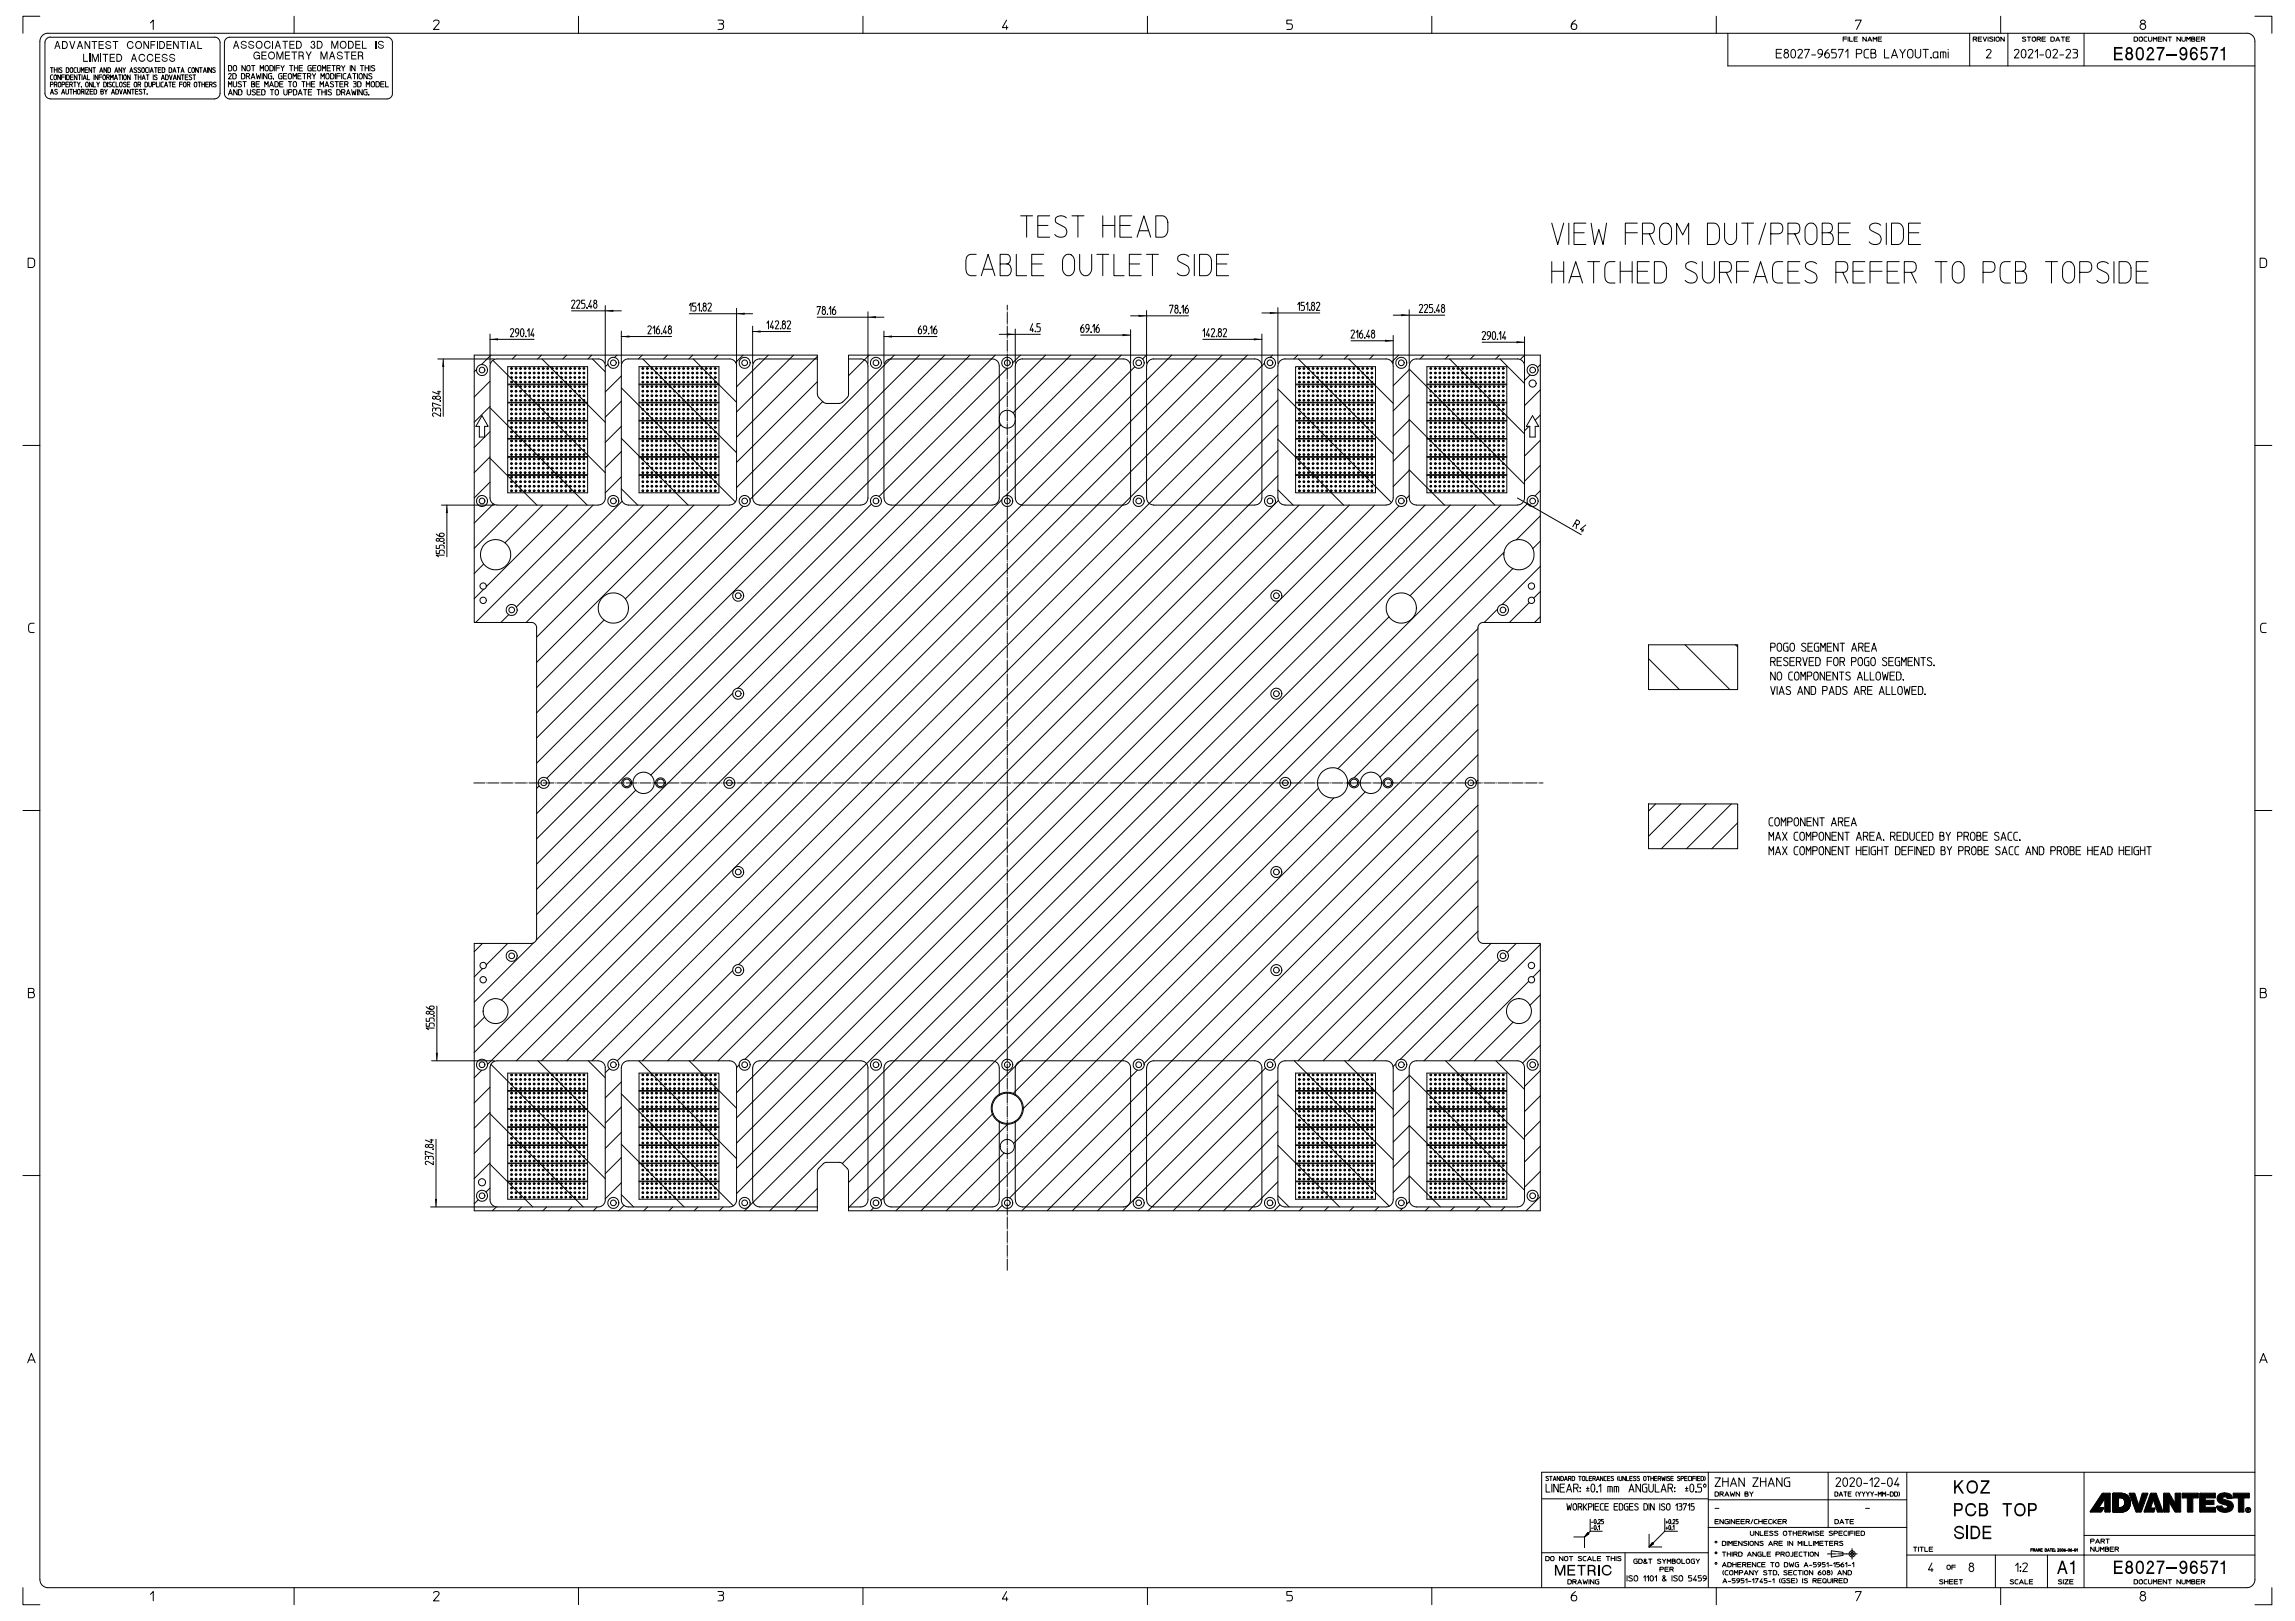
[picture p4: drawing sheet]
<svg xmlns="http://www.w3.org/2000/svg" width="841mm" height="594mm" viewBox="0 0 841 594" stroke-linecap="round" stroke-linejoin="round" font-family="sans-serif">
<g fill="none" stroke="#000" stroke-width=".37">
<path d="M14.6 6h-6.2v6.2M14.6 15.1v563.8M18.5 13.6a2.04 2.04 0 0 0-2 2v18.6a2.05 2.05 0 0 0 2 2M18.5 13.6h60.2M36.9 19.7v3M55.1 8.4l1.1-1v3.4M57.6 15v2.9M68.8 15v2.9M78.7 13.6h.3a2.04 2.04 0 0 1 1.6 2v19a2.05 2.05 0 0 1-1.9 1.6M82.2 15.6l.1-.3a2.05 2.05 0 0 1 1.9-1.7h57.7a1.98 1.98 0 0 1 1.9 2M82.2 15.6v18.7a2.05 2.05 0 0 0 2 2h57.7a2.05 2.05 0 0 0 1.9-2v-18.7M99.9 15v2.9"/>
<path d="M107.8 6v6.2M158.9 7.9a1.11 1.11 0 0 1 1.1-.6 1.11 1.11 0 0 1 .9 .9l-2 2.6h2M212 6v6.2M263.1 7.4l1.9 .2v.8l-.6 .3a1.07 1.07 0 0 1 .8 1.1 1.07 1.07 0 0 1-.8 1h-1.3M263.6 8.7h.8M316.2 6v6.2M368.9 7.4l-1.6 2.7h2.1M368.9 9.4v1.4M420.5 6v6.2M473.4 7.4h-1.8v1.3h1.2a1.06 1.06 0 0 1 .8 1.1 1.06 1.06 0 0 1-.8 1h-1.2M524.7 6v6.2M577.3 7.4a2.31 2.31 0 0 0-1.3 3.1 1.05 1.05 0 0 0 1.6 0 1.05 1.05 0 0 0-.4-1.6 1.05 1.05 0 0 0-1.4 .7"/>
<path d="M628.9 6v6.2M633.2 12.2v12h193.1M650.9 19.5h1.7M652.9 18.1h-2v3.1h2M654.4 19.4a.95 .95 0 0 0-.6 1.4 .95 .95 0 0 0 1.6 0 .95 .95 0 0 0-.7-1.4M656.6 18.3l.6-.2a1.82 1.82 0 0 1-.2 3.1 1.85 1.85 0 0 1-.4-2.9zM658.8 18.6a.84 .84 0 0 1 1.1-.5 .84 .84 0 0 1 .5 1.1l-1.6 2h1.7M661.4 18.4v-.3h1.6l-1.4 3.1M667.8 19.8h-1a.87 .87 0 0 1-.7-.9 .87 .87 0 0 1 .9-.8 .87 .87 0 0 1 .8 .8v.9a1.91 1.91 0 0 1-1.4 1.4M670 18.1a1.96 1.96 0 0 0-.9 3.1 .92 .92 0 0 0 1.3-.4 .92 .92 0 0 0-.5-1.3 .92 .92 0 0 0-1.2 .6M672.8 18.1h-1.6v1.3h1.1a1 1 0 0 1 .6 .9 1 1 0 0 1-.6 .9h-1.1M673.8 18.4v-.3h1.7l-1.4 3.1"/>
<path d="M675.4 14.3h1.3M676.3 19l.9-.9v3.1M676.7 13.6h-1.3v1.5M677.2 13.6v1.5M677.8 13.6v1.5h1.1M679.4 14.3h1.1M680 7.7v-.3h2.1l-1.8 3.4M680.3 19.7h1.3a.81 .81 0 0 0 .7-.8 .81 .81 0 0 0-.7-.8h-1.3v3.1M680.6 13.6h-1.2v1.5h1.2M683.9 13.6v1.5l-1.2-1.5v1.5M684.5 15.1l.7-1.5 .7 1.5M684.7 14.7h1"/>
<path d="M684.8 18.1l-1.2 .1-.5 .8 .1 1.8 .7 .4h.9M685.6 19.5h1.2a.9 .9 0 0 1 .7 .8 .9 .9 0 0 1-.6 .9h-1.3v-3.1h1.1l.5 .3v.9l-.4 .2M686.4 15.1v-1.5l.7 .8 .6-.8v1.5M688.2 14.3h1.1M689.5 13.6h-1.3v1.5h1.3M690.6 18.1v3.1h1.7M696.2 18.1l1 1.6v1.5M698.2 18.1l-1 1.6M699.4 18.3a.99 .99 0 0 1 1-.1 .99 .99 0 0 1 .6 .8v1.3a.99 .99 0 0 1-1 1 .99 .99 0 0 1-1-1v-1.3zM701.9 18.1v2.2a.99 .99 0 0 0 .9 1 .99 .99 0 0 0 1-1v-2.2M704.7 18.1h1v3.1M705.7 18.1h.9"/>
<path d="M712.1 19v2.2M713.9 18.1v.2M713.9 19v2.2M721.8 12.2v12M723.1 14.4v.7M723.8 14.4h-.7v-.8h.9a.4 .4 0 0 1 .4 .4 .4 .4 0 0 1-.6 .4l.6 .7M724.9 14.3h1.1M726.2 13.6h-1.3v1.5h1.3M726.7 13.6l.7 1.5 .6-1.5M727.9 18.6a.84 .84 0 0 1 1.1-.5 .84 .84 0 0 1 .5 1.1l-1.6 2h1.7M728.5 13.6v1.5M730.3 13.7l-.3-.1a.51 .51 0 0 0-.6-.1 .51 .51 0 0 0-.2 .5l.8 .4a.39 .39 0 0 1 .3 .5 .39 .39 0 0 1-.5 .2l-.7-.1"/>
<path d="M730.8 13.6v1.5M731.5 13.8l.1-.1a.65 .65 0 0 1 1 .3v.7a.64 .64 0 0 1-.6 .4 .64 .64 0 0 1-.6-.4zM733.1 6v6.2M734.4 13.6v1.5l-1.2-1.5v1.5M735.8 12.2v12M738.2 18.6a.84 .84 0 0 1 1.1-.5 .84 .84 0 0 1 .4 1.1l-1.5 2h1.6M741 18.3l.6-.2a1.82 1.82 0 0 1-.1 3.1 1.85 1.85 0 0 1-.5-2.9zM742.3 13.7l-.3-.1a.45 .45 0 0 0-.6-.1 .45 .45 0 0 0-.1 .6l.8 .3a.39 .39 0 0 1 .2 .5 .39 .39 0 0 1-.4 .2l-.8-.1M742.9 13.6h.6v1.5M743.2 18.6a.84 .84 0 0 1 1.1-.5 .84 .84 0 0 1 .5 1.1l-1.6 2h1.7M743.5 13.6h.6M744.8 13.8l.1-.1a.65 .65 0 0 1 1 .3v.7a.66 .66 0 0 1-.6 .4 .66 .66 0 0 1-.6-.4z"/>
<path d="M745.8 19l.8-.9v3.1M746.5 14.4v.7M747.2 14.4h-.7v-.8h.9a.4 .4 0 0 1 .3 .4 .4 .4 0 0 1-.5 .4l.5 .7M748.3 14.3h1.1M749.5 13.6h-1.2v1.5h1.2M750.1 18.3l.5-.2a1.82 1.82 0 0 1-.1 3.1 1.85 1.85 0 0 1-.4-2.9zM751.5 13.6h.9l.4 .3-.2 1.1-1.1 .1zM752.3 18.6a.84 .84 0 0 1 1.1-.5 .84 .84 0 0 1 .4 1.1l-1.5 2h1.7M753.3 15.1l.8-1.5 .7 1.5M753.6 14.7h1M755.3 13.6h.7v1.5M756 13.6h.6"/>
<path d="M757.1 18.6a.84 .84 0 0 1 1.1-.5 .84 .84 0 0 1 .4 1.1l-1.5 2h1.7M757.1 14.3h1.1M758.4 13.6h-1.3v1.5h1.3M759.6 18.1h1.1a.64 .64 0 0 1 .6 .6 .64 .64 0 0 1-.6 .7 1.01 1.01 0 0 1 .6 .9 1.01 1.01 0 0 1-.6 .9h-1.1M760 19.4h.7M763.7 12.2v12M782 13.6h1l.3 .3-.2 1.1-1.1 .1zM784 13.8l.1-.1a.65 .65 0 0 1 1 .3v.7a.64 .64 0 0 1-.6 .4 .64 .64 0 0 1-.6-.4zM784.6 7.6a.84 .84 0 0 1 1.2-.2 .84 .84 0 0 1 0 1.3 .84 .84 0 0 1-1.2-.2zM785.1 8.7a1.05 1.05 0 0 0-.7 1.6 1.05 1.05 0 0 0 1.7 0 1.05 1.05 0 0 0-.7-1.6M786.7 13.6h-.7l-.3 .4v1l1 .1M787.3 13.6v1.1a.64 .64 0 0 0 .6 .4 .64 .64 0 0 0 .6-.4v-1.1"/>
<path d="M789.1 15.1v-1.5l.6 .8 .7-.8v1.5M790.9 14.3h1.1M792.2 13.6h-1.3v1.5h1.3M794 13.6v1.5l-1.3-1.5v1.5M794.5 13.6h.6v1.5M795.1 13.6h.7M799 13.6v1.5l-1.3-1.5v1.5M799.5 13.6v1.1a.66 .66 0 0 0 .7 .4 .66 .66 0 0 0 .6-.4v-1.1M801.3 15.1v-1.5l.7 .8 .6-.8v1.5M803.1 14.3h.8a.42 .42 0 0 1 .4 .4 .42 .42 0 0 1-.4 .4h-.8v-1.5l1.1 .1-.3 .6M804.9 14.3h1.1M806.1 13.6h-1.2v1.5h1.2"/>
<path d="M806.7 14.4v.7M807.4 14.4h-.7v-.8h.8a.4 .4 0 0 1 .4 .4 .4 .4 0 0 1-.5 .4l.5 .7M823.3 12.2h-805.7a2.93 2.93 0 0 0-3 2.9M823.4 12.2h.3a2.97 2.97 0 0 1 2.6 2.9v564.1a2.97 2.97 0 0 1-2.9 2.6M826.3 6h6.2v6.2M18.5 36.3h60.2M18.5 24.8h.5v1.8M18.5 31l.9-.1v-.7l-.9-.1v1.7M18.5 34.5l.5-1.8 .6 1.8M18.7 34h.7M19 24.8h.5M19.3 27.4l-.6 .1-.2 .5 .1 1.1 .7 .1"/>
<path d="M19.9 24.8v1.8M19.9 25.6h1M19.9 31v.8M19.9 27.6a.49 .49 0 0 1 .6-.1 .49 .49 0 0 1 .2 .5v.7a.5 .5 0 0 1-.5 .5 .5 .5 0 0 1-.4-.5zM20.5 31h-.6v-.9l.9 .1v.7l-.3 .1 .4 .8M20.9 24.8v1.8M21 32.9l-.2-.1a.4 .4 0 0 0-.6 0 .4 .4 0 0 0 0 .6l.6 .3a.51 .51 0 0 1 0 .8 .51 .51 0 0 1-.8-.2M21.3 24.8v1.8M21.5 30.2a.49 .49 0 0 1 .5 0 .49 .49 0 0 1 .3 .4v.7a.5 .5 0 0 1-.5 .6 .5 .5 0 0 1-.5-.6zM22.2 27.4v1.8l-1-1.8v1.8M22.6 34.5l.5-1.8 .6 1.8M22.6 28.3h1"/>
<path d="M22.7 25l-.2-.1a.4 .4 0 0 0-.6 0 .4 .4 0 0 0 0 .5l.6 .3a.51 .51 0 0 1 0 .9 .51 .51 0 0 1-.8-.3M22.7 31l.9-.1v-.7l-.9-.1v1.7M22.8 34h.7M23.6 27.4h-1v1.8M24 27.4v1.8M24.1 32.7v1.3a.5 .5 0 0 0 .5 .5 .5 .5 0 0 0 .5-.5v-1.3M24.1 30.9h.9M24.3 24.8h.5l.4 .3 .1 .9-.3 .5-.7 .1zM24.4 27.4h.6l.4 .4v.9l-.3 .5h-.7zM25.1 30.1h-1v1.7h1M25.5 32.7h.5v1.8M25.5 31v.8"/>
<path d="M25.8 28.3h.9M25.9 24.9a.49 .49 0 0 1 .5 0 .49 .49 0 0 1 .3 .4v.7a.5 .5 0 0 1-.5 .6 .5 .5 0 0 1-.5-.6zM26 32.7h.5M26.1 31h-.6v-.9l1 .1v.7l-.4 .1 .4 .8M26.8 27.4h-1v1.8h1M27 30.1h.4v1.7M27 32.7v1.8M27 33.5h.9M27.4 30.1h.5M27.9 24.8l-.6 .1-.2 .4 .1 1.2 .7 .1M27.9 32.7v1.8M28.2 27.4v1.8l-1-1.8v1.8"/>
<path d="M28.4 24.8v1.2a.5 .5 0 0 0 .5 .6 .5 .5 0 0 0 .5-.6v-1.2M28.4 30.1l.5 .9v.8M28.5 32.9a.49 .49 0 0 1 .6-.1 .49 .49 0 0 1 .3 .5v.7a.5 .5 0 0 1-.5 .5 .5 .5 0 0 1-.5-.5zM28.6 27.4h.5v1.8M29.1 27.4h.5M29.4 30.1l-.5 .9M29.8 26.6v-1.8l.5 1 .5-1v1.8M29.9 31.8h.1M29.8 33.6v.9M29.8 31.8h.1M30.1 27.4v1.8M30.3 33.6h-.5v-.9l.9 .2v.6l-.4 .1 .5 .9"/>
<path d="M30.5 29.2l.5-1.8 .6 1.8M30.7 28.7h.7M31.2 25.6h.8M31.2 32.7v1.8M31.5 30.2a.49 .49 0 0 1 .6 0 .49 .49 0 0 1 .2 .4v.7a.5 .5 0 0 1-.4 .6 .5 .5 0 0 1-.5-.6zM31.6 32.7h1l-1 1.8h1M32 27.4v1.8h.9M32.2 24.8h-1v1.8h1M33 33.5h.9M33.6 24.8v1.8l-1-1.8v1.8M33.8 30.1v1.7l-1-1.7v1.7M34 24.8h.5v1.8"/>
<path d="M34 32.7h-1v1.8h1M34.2 30.1v1.7h.8M34.4 32.7h.6l.4 .4v.9l-.3 .5h-.7zM34.4 27.4v1.8M34.5 24.8h.5M35.5 30.1l.4 .9v.8M35.8 27.4v1.8l-.9-1.8v1.8M36.3 28.3h1M36.4 30.1l-.5 .9M36.5 26.6l.6-1.8 .6 1.8M36.7 26h.8M37 33.5h.5a.51 .51 0 0 1 .4 .5 .51 .51 0 0 1-.3 .5h-.6v-1.8l.8 .2-.3 .6"/>
<path d="M37.3 27.4h-1v1.8M37.9 27.6a.49 .49 0 0 1 .5-.1 .49 .49 0 0 1 .3 .5v.7a.5 .5 0 0 1-.5 .5 .5 .5 0 0 1-.5-.5zM38 30.1h.6l.3 .3 .1 .9-.3 .5h-.7zM38.3 32.7l.5 .9v.9M39.1 24.8v1.8l-1-1.8v1.8M39.1 28.3v.9M39.3 32.7l-.5 .9M39.4 30.1v1.7M39.5 24.8h.6l.4 .3v.9l-.3 .5-.7 .1zM39.7 28.3h-.6v-.9l.9 .2v.6l-.3 .1 .4 .9M40.5 29.2v-1.8l.5 1 .5-1v1.8M40.8 30.3l-.2-.1a.4 .4 0 0 0-.6 0 .4 .4 0 0 0 0 .5l.6 .3a.51 .51 0 0 1 0 .8 .51 .51 0 0 1-.8-.2"/>
<path d="M40.9 34.5l.5-1.8 .6 1.8M41 34h.8M41.9 29.2l.6-1.8 .5 1.8M42.1 26.6l.5-1.8 .6 1.8M42.1 30.1l-.6 .1-.3 .4 .2 1.1 .7 .1M42.1 28.7h.8M42.2 26h.8M42.4 32.7h.6l.4 .4v.9l-.3 .5h-.7zM42.5 30.1v1.7h.9M43.5 27.4h.5v1.8M43.8 32.7l.5 1.8 .5-1.8M44 30.2a.49 .49 0 0 1 .5 0 .49 .49 0 0 1 .3 .4v.7a.5 .5 0 0 1-.5 .6 .5 .5 0 0 1-.5-.6z"/>
<path d="M44 27.4h.4M44.6 24.8v1.8l-1-1.8v1.8M44.9 27.4v1.8M45 24.8l.5 .9v.9M45.2 34.5l.6-1.8 .6 1.8M45.4 34h.8M45.5 27.6a.49 .49 0 0 1 .5-.1 .49 .49 0 0 1 .3 .5v.7a.5 .5 0 0 1-.5 .5 .5 .5 0 0 1-.5-.5zM46 24.8l-.5 .9M46.1 30.3l-.2-.1a.4 .4 0 0 0-.5 0 .4 .4 0 0 0 0 .5l.6 .3a.51 .51 0 0 1 0 .8 .51 .51 0 0 1-.8-.2M46.6 30.9h.8M47.6 26.6l.5-1.8 .6 1.8M47.6 30.1h-1v1.7h1"/>
<path d="M47.7 27.4v1.8l-1-1.8v1.8M47.7 26h.8M47.8 32.7v1.8l-1-1.8v1.8M48.2 32.7h.5v1.8M48.7 32.7h.5M49.2 27.4h.5v1.8M49.3 30.2a.49 .49 0 0 1 .6 0 .49 .49 0 0 1 .2 .4v.7a.5 .5 0 0 1-.5 .6 .5 .5 0 0 1-.5-.6zM49.6 33.5h.8M49.7 27.4h.5M50.1 25l-.3-.1a.4 .4 0 0 0-.5 0 .4 .4 0 0 0 0 .5l.6 .3a.51 .51 0 0 1 0 .9 .51 .51 0 0 1-.8-.3M50.6 31v.8M50.6 32.7h-1v1.8h1"/>
<path d="M50.7 27.4v1.8M50.7 28.3h.9M51.1 31h-.5v-.9l.9 .1v.7l-.4 .1 .4 .8M51.5 25l-.2-.1a.4 .4 0 0 0-.6 0 .4 .4 0 0 0 0 .5l.6 .3a.51 .51 0 0 1 0 .9 .51 .51 0 0 1-.8-.3M51.6 27.4v1.8M52 32.9l-.2-.1a.4 .4 0 0 0-.6 0 .4 .4 0 0 0 0 .6l.6 .3a.51 .51 0 0 1 0 .8 .51 .51 0 0 1-.8-.2M52.1 29.2l.5-1.8 .6 1.8M52.1 24.9a.49 .49 0 0 1 .5 0 .49 .49 0 0 1 .3 .4v.7a.5 .5 0 0 1-.5 .6 .5 .5 0 0 1-.5-.6zM52.2 28.7h.8M52.4 32.7h.5v1.8M52.9 32.7h.5M53.1 30.1h.6l.3 .3 .1 .9-.3 .5h-.7z"/>
<path d="M53.6 27.4h.5v1.8M53.9 34.5h.1M54.1 27.4h.5M54.2 24.8l-.6 .1-.3 .4 .2 1.2 .7 .1M54.5 30.1v1.2a.5 .5 0 0 0 .5 .6 .5 .5 0 0 0 .5-.6v-1.2M54.6 24.8v1.8M55 26.6l.6-1.8 .6 1.8M55.2 26h.8M55.9 31l.9-.1v-.7l-.9-.1v1.7M56.2 27.4v1.8M56.6 24.8h.5v1.8M57.1 24.8h.5"/>
<path d="M57.3 30.1v1.7h.9M57.5 27.6l-.2-.1a.4 .4 0 0 0-.5 0 .4 .4 0 0 0 0 .6l.6 .3a.51 .51 0 0 1 0 .8 .51 .51 0 0 1-.8-.2M58 25.6h.8M58.6 30.1v1.7M59 24.8h-1v1.8h1M59.1 29.2l.6-1.8 .6 1.8M59.3 28.7h.8M59.4 24.8h.6l.4 .3v.9l-.3 .5-.7 .1zM59.9 30.1l-.6 .1-.3 .4 .2 1.1 .7 .1M60.3 31.8l.6-1.7 .5 1.7M60.5 31.3h.7M60.7 27.4h.5l.4 .4 .1 .9-.3 .5h-.7z"/>
<path d="M61.8 30.1h.5v1.7M61.9 24.8h.6l.4 .3v.9l-.2 .5-.8 .1zM62.1 27.4l.5 1.8 .5-1.8M62.3 30.1h.5M63.3 30.9h.8M63.4 26.6l.5-1.8 .6 1.8M63.5 29.2l.6-1.8 .5 1.8M63.5 26h.8M63.7 28.7h.8M64.2 30.1h-.9v1.7h.9M64.9 24.8h.5v1.8M65.4 24.8h.5"/>
<path d="M65.8 30.9h1M66 27.4v1.8l-.9-1.8v1.8M66.3 26.6l.6-1.8 .6 1.8M66.5 27.4h.5v1.8M66.5 26h.8M66.8 30.1h-1v1.7M67 27.4h.5M67.4 30.2a.49 .49 0 0 1 .5 0 .49 .49 0 0 1 .3 .4v.7a.5 .5 0 0 1-.5 .6 .5 .5 0 0 1-.5-.6zM67.9 28.3h.8M68.6 31v.8M68.9 27.4h-1v1.8h1M69.2 31h-.6v-.9l.9 .1v.7l-.3 .1 .4 .8"/>
<path d="M69.8 24.8l-.5 .1-.3 .4 .1 1.2 .7 .1M70.2 27.6l-.2-.1a.4 .4 0 0 0-.5 0 .4 .4 0 0 0 0 .6l.6 .3a.51 .51 0 0 1 0 .8 .51 .51 0 0 1-.8-.2M70.4 24.9a.49 .49 0 0 1 .6 0 .49 .49 0 0 1 .3 .4v.7a.5 .5 0 0 1-.5 .6 .5 .5 0 0 1-.5-.6zM70.7 27.4h.5v1.8M71.2 27.4h.5M71.3 30.2a.49 .49 0 0 1 .6 0 .49 .49 0 0 1 .2 .4v.7a.5 .5 0 0 1-.5 .6 .5 .5 0 0 1-.4-.6zM72.6 30.1h.5v1.7M72.7 24.8v1.8l-1-1.8v1.8M73.1 30.1h.5M73.1 24.8h.5v1.8M73.6 24.8h.5M74 30.1v1.7"/>
<path d="M74 30.9h1M74.5 26.6l.6-1.8 .5 1.8M74.7 26h.8M75 30.1v1.7M75.4 30.9h.8M76.1 24.8v1.8M76.4 30.1h-1v1.7h1M76.8 31v.8M77.4 31h-.6v-.9l.9 .1v.7l-.3 .1 .4 .8M77.5 24.8v1.8l-1-1.8v1.8M78.8 25l-.2-.1a.4 .4 0 0 0-.5 0 .4 .4 0 0 0 0 .5l.6 .3a.51 .51 0 0 1 0 .9 .51 .51 0 0 1-.8-.3M79.2 30.3l-.2-.1a.4 .4 0 0 0-.6 0 .4 .4 0 0 0 0 .5l.6 .3a.51 .51 0 0 1 0 .8 .51 .51 0 0 1-.8-.2"/>
<path d="M83.7 24l.9 .1 .3 .3v1.2l-.3 .3-.9 .1zM83.7 27.3a.52 .52 0 0 1 .7-.4 .52 .52 0 0 1 .3 .8l-1 1.2h1.1M83.7 31.8v-1.9l.6 1.1 .6-1.1v1.9M83.7 34.8l.7-2 .7 2M83.9 34.2h1M85.3 26.9h.7l.5 .5v1.1l-.3 .4h-.9zM85.5 29.9v1.4a.62 .62 0 0 0 .6 .6 .62 .62 0 0 0 .6-.6v-1.4M85.7 24.2a.61 .61 0 0 1 .7-.2 .61 .61 0 0 1 .3 .6v.8a.62 .62 0 0 1-.6 .6 .62 .62 0 0 1-.6-.6zM86.9 32.8v2l-1.2-2v2M87.4 32.8l.9 .1 .3 .3v1.2l-.3 .3-.9 .1zM88.4 30.1l-.1-.1a.51 .51 0 0 0-.7-.1 .51 .51 0 0 0-.1 .7l.7 .3a.61 .61 0 0 1 0 1 .61 .61 0 0 1-1-.3M88.5 26.9h.7l.5 .5v1.1l-.3 .4h-.9z"/>
<path d="M89 29.9h.6v1.9M89.6 29.9h.6M89.9 24v2l-1.2-2v2M90.2 27.9v1M90.6 32.8v1.4a.62 .62 0 0 0 .6 .6 .62 .62 0 0 0 .6-.6v-1.4M90.6 24.2a.61 .61 0 0 1 .7-.2 .61 .61 0 0 1 .4 .6v.8a.62 .62 0 0 1-.7 .6 .62 .62 0 0 1-.6-.6zM90.9 27.9h-.7v-1h.9a.5 .5 0 0 1 .4 .6 .5 .5 0 0 1-.6 .4l.6 1M92 28.9l.7-2 .7 2M92.2 24h.6v2M92.2 30.8h.7a.55 .55 0 0 1 .4 .5 .55 .55 0 0 1-.3 .5h-.8v-1.9l1 .2-.3 .7M92.2 28.3h1M92.8 24h.6"/>
<path d="M93.6 33a.55 .55 0 0 0-.8-.2 .55 .55 0 0 0-.2 .7l.7 .4a.61 .61 0 0 1 0 .9 .61 .61 0 0 1-.9-.2M93.8 30.8h1.1M93.9 26.9l.4 2 .4-1.4 .5 1.4 .3-2M94.1 33.7h1.1M95.1 29.9h-1.3v1.9h1.3M95.4 26v-2l.6 1.1 .6-1.1v2M95.4 32.8h-1.3v2h1.3M95.9 32.8l.9 .1 .3 .3v1.2l-.3 .3-.9 .1zM96.1 26.9v2M97 31.8v-1.9l.6 1.1 .6-1.1v1.9M97.3 24.2a.61 .61 0 0 1 .7-.2 .61 .61 0 0 1 .4 .6v.8a.62 .62 0 0 1-.7 .6 .62 .62 0 0 1-.6-.6zM97.8 26.9v2l-1.2-2v2"/>
<path d="M98.8 31.8l.7-1.9 .7 1.9M98.9 24l.9 .1 .3 .3v1.2l-.3 .3-.9 .1zM99 31.3h1M99.1 32.8h.6v2M99.6 26.9l-.9 .1-.3 .5v1.2l1.2 .2v-1.1h-.5M99.7 32.8h.6M100.1 28.8l.2 .1zM100.2 28.9h.1M100.6 24v2M100.7 29.9h.9l.3 .4v1.2l-.3 .3h-.9zM101 33a.61 .61 0 0 1 .7-.1 .61 .61 0 0 1 .4 .5v.8a.62 .62 0 0 1-.7 .6 .62 .62 0 0 1-.6-.6zM101.2 24.9h1.2"/>
<path d="M102.4 24h-1.2v2M102.5 30.8h1M102.9 24l.6 1v1M103.3 26.9l-.9 .1-.3 .5 .2 1.3 1 .1v-1.1h-.4M103.7 29.9h-1.2v1.9h1.2M103.9 27.8h1M104 32.8v1.4a.62 .62 0 0 0 .6 .6 .62 .62 0 0 0 .6-.6v-1.4M104.2 24l-.7 1M105.1 26.9h-1.2v2h1.2M105.7 29.9h.6v1.9M105.8 33.8h.8a.51 .51 0 0 0 .4-.5 .51 .51 0 0 0-.4-.5h-.8v2M105.8 27.1a.61 .61 0 0 1 .7-.1 .61 .61 0 0 1 .4 .5v.8a.62 .62 0 0 1-.7 .6 .62 .62 0 0 1-.6-.6z"/>
<path d="M106.1 24h.6v2M106.3 29.9h.6M106.7 24h.7M107.4 28.9v-2l.6 1.1 .6-1.1v2M107.5 32.8l.9 .1 .3 .3v1.2l-.3 .3-.9 .1zM107.6 30.2a.6 .6 0 0 1 .6-.3 .6 .6 0 0 1 .5 .6v.8a.62 .62 0 0 1-.7 .6 .62 .62 0 0 1-.6-.6zM107.9 24v2M107.9 24.9h1.2M109.1 24v2M109.1 27.8h1.1M109.3 34.8l.7-2 .7 2M109.5 34.2h1"/>
<path d="M109.6 24.9h1.1M110.4 26.9h-1.3v2h1.3M110.6 29.9h.6v1.9M110.9 24h-1.3v2h1.3M110.9 26.9h.6v2M111.2 32.8h.6v2M111.2 29.9h.6M111.5 26.9h.6M111.8 32.8h.7M112.4 29.9v1.9M112.4 30.8h1.2M112.7 27.9v1"/>
<path d="M113 33.7h1.1M113.4 27.9h-.7v-1h.8a.5 .5 0 0 1 .4 .6 .5 .5 0 0 1-.5 .4l.5 1M113.6 29.9v1.9M114.1 24l-1 .1-.3 .5 .1 1.1 1.2 .3v-1.1h-.5M114.1 30.8h1.1M114.2 32.8h-1.2v2h1.2M114.4 26.9l.7 1v1M114.6 24.9h1M115.4 29.9h-1.3v1.9h1.3M115.7 26.9l-.6 1M115.8 24h-1.2v2h1.2M116.2 32.8h.6v2"/>
<path d="M116.6 24.2a.61 .61 0 0 1 .6-.2 .61 .61 0 0 1 .4 .6v.8a.62 .62 0 0 1-.6 .6 .62 .62 0 0 1-.7-.6zM116.8 32.8h.6M117.3 31.8v-1.9l.6 1.1 .6-1.1v1.9M117.6 28.9v-2l.7 1.1 .6-1.1v2M117.9 32.8v2M117.9 33.7h1.3M118.1 26v-2l.6 1.1 .6-1.1v2M119.1 31.8l.7-1.9 .7 1.9M119.2 32.8v2M119.3 31.3h1M119.6 27.1a.61 .61 0 0 1 .6-.1 .61 .61 0 0 1 .4 .5v.8a.62 .62 0 0 1-.6 .6 .62 .62 0 0 1-.6-.6zM119.7 32.8v2"/>
<path d="M119.9 24.9h1M121.1 24h-1.2v2h1.2M121.1 26.9h.7l.5 .5v1.1l-.3 .4h-.9zM121.4 33a.55 .55 0 0 0-.7-.2 .55 .55 0 0 0-.3 .7l.8 .4a.61 .61 0 0 1 0 .9 .61 .61 0 0 1-1-.2M121.6 24h.6v2M122.2 30.1l-.1-.1a.49 .49 0 0 0-.7-.1 .49 .49 0 0 0-.2 .7l.8 .3a.57 .57 0 0 1 .1 .8 .57 .57 0 0 1-.8 .1l-.3-.2M122.2 24h.7M122.8 29.9h.6v1.9M122.9 26.9v2M123.4 32.8l.9 .1 .3 .3v1.2l-.3 .3-.9 .1zM123.4 25v1M123.4 29.9h.6"/>
<path d="M123.4 27.8h1.3M124.1 25h-.7v-1h.8a.5 .5 0 0 1 .4 .6 .5 .5 0 0 1-.5 .4l.5 1M124.5 30.8h1.1M124.7 26.9h-1.3v2M125.2 24l.6 1v1M125.2 33.8v1M125.2 26.9v2M125.8 29.9h-1.3v1.9h1.3M125.9 33.8h-.7v-1h.8a.5 .5 0 0 1 .4 .6 .5 .5 0 0 1-.5 .4l.5 1M126.3 30.9v.9M126.4 24l-.6 1M126.8 26.9l-.8 .1-.3 .5 .2 1.3 .9 .1"/>
<path d="M126.9 34.8l.7-2 .7 2M127 30.9h-.7v-1h.8a.5 .5 0 0 1 .4 .6 .5 .5 0 0 1-.5 .4l.5 .9M127.1 34.2h1M127.3 28.9l.7-2 .7 2M127.5 28.3h1M128.3 24v2M128.9 32.8l.3 2 .4-1.4 .5 1.4 .4-2M129.3 26.9h.6v2M129.5 29.9h.6a.39 .39 0 0 1 .4 .4 .39 .39 0 0 1-.3 .4 .63 .63 0 0 1 .3 .6 .63 .63 0 0 1-.4 .5h-.6M129.8 30.7h.4M129.9 26.9h.6M130.1 24v2l-1.2-2v2"/>
<path d="M131 32.8v2M131 26.9v2M131.1 29.9h.8l.4 .4v1.2l-.4 .3h-.8zM131.8 27.1a.61 .61 0 0 1 .6-.1 .61 .61 0 0 1 .4 .5v.8a.62 .62 0 0 1-.6 .6 .62 .62 0 0 1-.6-.6zM132 24h.6v2M132.6 24h.7M132.8 32.8v2l-1.3-2v2M133.8 24v2M133.8 24.9h1.2M134.2 31.8v-1.9l.7 1.1 .6-1.1v1.9M134.5 32.8l-.9 .1-.3 .5v1.2l1.2 .2v-1.1h-.4M134.5 26.9v2l-1.2-2v2"/>
<path d="M135 34.6l.2 .2zM135 24v2M135.1 34.7h.1M135.6 24v2M136.1 30.2a.6 .6 0 0 1 .7-.3 .6 .6 0 0 1 .4 .6v.8a.62 .62 0 0 1-.6 .6 .62 .62 0 0 1-.6-.6zM136.3 27.2a.55 .55 0 0 0-.7-.3 .55 .55 0 0 0-.3 .8l.8 .3a.61 .61 0 0 1-.1 1 .61 .61 0 0 1-.9-.3M137.3 24.2a.55 .55 0 0 0-.7-.2 .55 .55 0 0 0-.3 .7l.8 .3a.61 .61 0 0 1-.1 1 .61 .61 0 0 1-.9-.3M137.8 29.9h.8l.4 .4v1.2l-.4 .3h-.8zM139.5 30.8h1.1M140.8 29.9h-1.3v1.9h1.3M141.3 29.9v1.9h1M663.9 20.1h1.4"/>
<path d="M693.1 21.2l1.1-3.1 1.2 3.1M693.5 20.3h1.5M707.5 21l.2 .2zM707.6 21.2h.1M710.1 20.7l-.6 .5-.9-.2v-1.7l1.5-.3 .1 2.2M711.1 21.2v-2.2l1.8 .1 .2 2.1M747.5 20.1h1.4M754.8 20.1h1.4M374 79.1h2.2v7.8M376.2 79.1h2.2M384.7 79.1h-4.4v7.8h4.4M390.8 79.9a2.83 2.83 0 0 0-3.9 0 1.5 1.5 0 0 0 .4 1.9l2.7 1.4a2.16 2.16 0 0 1 .5 3 2.16 2.16 0 0 1-3 .5l-1-.8"/>
<path d="M392.8 79.1h2.2v7.8M395 79.1h2.2M404.1 79.1v7.8M408.5 79.1v7.8M414.8 79.1h-4.4v7.8h4.4M423.5 79.1h2.5a2.36 2.36 0 0 1 2 2.3v3.2a2.63 2.63 0 0 1-2 2.3h-2.5zM10.3 94.6l1.7 .1 .6 .6v2.1l-.6 .6h-1.7zM357.7 93.2h-2a2.13 2.13 0 0 0-1.8 2.3v3.2a2.19 2.19 0 0 0 1.8 2.3h2M360.4 98.7h3.4M366.5 96.7h2.5a2.34 2.34 0 0 1 1.6 2.1 2.34 2.34 0 0 1-1.3 2.2h-2.8v-7.8h2.3a1.83 1.83 0 0 1 1.5 1.7 1.83 1.83 0 0 1-1.3 1.8M372.4 93.2v7.8h3.8M378.1 96.7h3.7"/>
<path d="M380.3 82.6h3.7M382.5 93.2h-4.4v7.8h4.4M390.2 93.8a2.15 2.15 0 0 1 2.4-.4 2.15 2.15 0 0 1 1.2 2.1v3.2a2.21 2.21 0 0 1-2.2 2.4 2.21 2.21 0 0 1-2.2-2.4v-3.2zM395.6 93.2v5.5a2.21 2.21 0 0 0 2.2 2.4 2.21 2.21 0 0 0 2.2-2.4v-5.5M401.9 93.2h2.2v7.8M404.1 82.6h4.4M404.1 93.2h2.2M408.2 93.2v7.8h3.7M410.4 82.6h3.8M413.8 96.7h3.8M416.7 86.9l2.5-7.8 2.5 7.8M417.4 84.6h3.5"/>
<path d="M418.2 93.2h-4.4v7.8h4.4M420.1 93.2h2.2v7.8M422.3 93.2h2.2M435.6 94a2.87 2.87 0 0 0-3.9 0 1.5 1.5 0 0 0 .5 1.9l2.6 1.4a2.16 2.16 0 0 1 .6 3 2.16 2.16 0 0 1-3.1 .5l-.9-.8M437.7 93.2v7.8M439.6 93.2h2.5a2.38 2.38 0 0 1 1.8 2.3v3.2a2.53 2.53 0 0 1-1.8 2.3h-2.5zM445.8 96.7h3.8M450.2 93.2h-4.4v7.8h4.4M568.6 81.8l2.2 7.8 2.2-7.8M568.6 95.9v7.8M568.6 99.4h4.4M573 95.9v7.8"/>
<path d="M574.9 81.8v7.8M576.8 85.3h3.7M581.2 81.8h-4.4v7.8h4.4M581.8 95.9h2.2v7.8M583.1 81.8l1.2 7.8 1.6-5.5 1.5 5.5 1.3-7.8M584 95.9h2.2M591.8 95.9h-2a2.13 2.13 0 0 0-1.7 2.3v3.1a2.19 2.19 0 0 0 1.7 2.4h2M593.7 95.9v7.8M593.7 99.4h4.4M595.6 85.3h4.4M598.1 95.9v7.8M600 81.8h-4.4v7.8"/>
<path d="M600 99.4h3.7M601.9 85.7v3.9M604.4 85.7h-2.5v-3.9h2.9a2 2 0 0 1 1.5 2.1 2 2 0 0 1-1.9 1.8l1.8 3.9M604.4 95.9h-4.4v7.8h4.4M606.2 95.9h2.6a2.36 2.36 0 0 1 1.9 2.3v3.1a2.63 2.63 0 0 1-1.9 2.4h-2.6zM608.9 82.3a2.14 2.14 0 0 1 2.4-.3 2.14 2.14 0 0 1 1.2 2.1v3.1a2.2 2.2 0 0 1-2.2 2.4 2.2 2.2 0 0 1-2.1-2.4v-3.1l.1-.8zM614.4 89.6v-7.8l2.2 4.3 2.2-4.3v7.8M621.8 96.7a2.83 2.83 0 0 0-3.9 0 1.56 1.56 0 0 0 .4 1.9l2.7 1.4a2.16 2.16 0 0 1 .5 3 2.16 2.16 0 0 1-3 .5l-1-.8M623.8 95.9v5.4a2.21 2.21 0 0 0 2.2 2.5 2.21 2.21 0 0 0 2.2-2.5v-5.4M625.7 81.8h2.5a2.37 2.37 0 0 1 1.9 2.3v3.1a2.53 2.53 0 0 1-1.9 2.4h-2.5zM630.1 99.8v3.9M632 81.8v5.4a2.21 2.21 0 0 0 2.2 2.5 2.21 2.21 0 0 0 2.2-2.5v-5.4"/>
<path d="M632.6 99.8h-2.5v-3.9h3a2 2 0 0 1 1.4 2.1 2 2 0 0 1-1.9 1.8l1.9 3.9M636.4 99.4h4.4M638.2 81.8h2.2v7.8M640.4 81.8h2.2M640.8 95.9h-4.4v7.8M647 81.8l-2.5 7.8M648.9 85.7h3a2.05 2.05 0 0 0 1.4-2 2.05 2.05 0 0 0-1.4-1.9h-3v7.8M653.3 95.9h-2a2.13 2.13 0 0 0-1.8 2.3v3.1a2.19 2.19 0 0 0 1.8 2.4h2M655.2 85.7v3.9M655.2 99.4h3.8M657.7 85.7h-2.5v-3.9h2.9a2 2 0 0 1 1.5 2.1 2 2 0 0 1-1.9 1.8l1.9 3.9M659.6 95.9h-4.4v7.8h4.4"/>
<path d="M662.2 82.3a2.14 2.14 0 0 1 2.4-.3 2.14 2.14 0 0 1 1.2 2.1v3.1a2.2 2.2 0 0 1-2.2 2.4 2.2 2.2 0 0 1-2.1-2.4v-3.1l.1-.8zM665.7 96.7a2.47 2.47 0 0 0-4.1 .6l.2 .9 .4 .4 2.7 1.4a2.17 2.17 0 0 1 .5 3 2.17 2.17 0 0 1-3 .5l-.9-.8M667.7 85.3h2.5a2.34 2.34 0 0 1 1.6 2 2.34 2.34 0 0 1-1.2 2.3h-2.9v-7.8h2.4a1.83 1.83 0 0 1 1.4 1.7 1.83 1.83 0 0 1-1.3 1.8M672.7 99.8v3.9M673.7 85.3h3.7M675.3 99.8h-2.6v-3.9h3a2 2 0 0 1 1.5 2.1 2 2 0 0 1-1.9 1.8l1.8 3.9M678.1 81.8h-4.4v7.8h4.4M679 99.4h3.8M683.4 95.9h-4.4v7.8h4.4M685.3 99.4h4.4M689.2 82.5a2.83 2.83 0 0 0-3.9 0 1.56 1.56 0 0 0 .5 2l2.6 1.4a2.16 2.16 0 0 1 .5 3 2.16 2.16 0 0 1-3 .5l-.9-.8M689.7 95.9h-4.4v7.8"/>
<path d="M691.2 81.8v7.8M691.6 99.4h3.7M693.1 81.8h2.5a2.37 2.37 0 0 1 1.9 2.3v3.1a2.53 2.53 0 0 1-1.9 2.4h-2.5zM696 95.9h-4.4v7.8h4.4M697.8 99.8v3.9M699.4 85.3h3.8M700.3 99.8h-2.5v-3.9h3a2 2 0 0 1 1.4 2.1 2 2 0 0 1-1.9 1.8l1.9 3.9M703.8 81.8h-4.4v7.8h4.4M709.1 95.9h2.2v7.8M711.3 95.9h2.2M716.2 96.4a2.14 2.14 0 0 1 2.4-.3 2.14 2.14 0 0 1 1.2 2.1v3.1a2.2 2.2 0 0 1-2.2 2.5 2.2 2.2 0 0 1-2.2-2.5v-3.1l.1-.8zM726.7 99.8h3a2.05 2.05 0 0 0 1.4-2 2.05 2.05 0 0 0-1.4-1.9h-3v7.8"/>
<path d="M736.7 95.9h-2a2.13 2.13 0 0 0-1.8 2.3v3.1a2.19 2.19 0 0 0 1.8 2.4h2M738.6 99.4h2.5a2.33 2.33 0 0 1 1.6 2.1 2.33 2.33 0 0 1-1.3 2.2h-2.8v-7.8h2.3a1.83 1.83 0 0 1 1.5 1.7 1.83 1.83 0 0 1-1.3 1.8M749.6 95.9h2.2v7.8M751.8 95.9h2.2M756.6 96.4a2.15 2.15 0 0 1 2.4-.3 2.15 2.15 0 0 1 1.2 2.1v3.1a2.21 2.21 0 0 1-2.2 2.5 2.21 2.21 0 0 1-2.2-2.5v-3.1zM762.1 99.8h3a2.05 2.05 0 0 0 1.4-2 2.05 2.05 0 0 0-1.4-1.9h-3v7.8M772.6 96.7a2.47 2.47 0 0 0-4.1 .6l.2 .9 .5 .4 2.6 1.4a2.16 2.16 0 0 1 .6 3 2.16 2.16 0 0 1-3.1 .5l-.9-.8M774.7 95.9v7.8M776.5 95.9h2.5a2.38 2.38 0 0 1 1.9 2.3v3.1a2.53 2.53 0 0 1-1.9 2.4h-2.5zM782.8 99.4h3.8M787.2 95.9h-4.4v7.8h4.4M828.2 94.6l1.7 .1 .6 .6 .1 1.7-.7 1h-1.7z"/>
<path d="M209.4 110.4a.64 .64 0 0 1 1-.4 .64 .64 0 0 1 .2 1l-1.2 2h1.3M209.4 113.9h18.3M211.3 110.4a.64 .64 0 0 1 .9-.4 .64 .64 0 0 1 .2 1l-1.1 2h1.2M214.3 110h-1.2v1.2h.8a1.07 1.07 0 0 1 0 1.8h-.8M215 112.7l.2 .3zM215.1 112.8h.1M216.6 110l-.9 2.4h1.2M216.6 111.8v1.2M218 111.2a.93 .93 0 0 0-.5 1 .93 .93 0 0 0 .8 .8l.5-1.2-.6-.6M221.8 112v21.2M237.4 119.8a.65 .65 0 0 1 .9-.3 .65 .65 0 0 1 .2 .9l-1.1 1.9h1.3M241.4 119.4a1.92 1.92 0 0 0-.5 2.9 .85 .85 0 0 0 .8-.9 .85 .85 0 0 0-.9-.8l-.3 .7"/>
<path d="M243.9 119.4l-.9 2.3h1.3M252.6 111.9l.6-.9v3M252.6 115h23.2M255 111h-1.2v1.2h.8a1.07 1.07 0 0 1 0 1.8h-.8M255.7 111.9l.6-.9v3M256.9 113.8l.2 .2zM257 113.9h.1M258.1 112.2a.85 .85 0 0 0-.5 1.1 .85 .85 0 0 0 1 .5l.2-.9-.5-.7M259.4 111.5a.65 .65 0 0 1 1-.4 .65 .65 0 0 1 .2 1l-1.2 1.9h1.3M269.9 113v20.2M275.8 119.5v13.7M281 118.5l.6-.9v2.9"/>
<path d="M283.2 117.6l-.9 2.3h1.2M283.2 119.3v1.2M284.1 118a.65 .65 0 0 1 .9-.4 .65 .65 0 0 1 .2 1l-1.1 1.9h1.2M287.1 118.7a.85 .85 0 0 0-.5 1.1 .85 .85 0 0 0 1 .6l.3-1-.6-.7M288.5 118a.65 .65 0 0 1 .9-.4 .65 .65 0 0 1 .2 1l-1.1 1.9h1.2M299.4 112.6v-.3h1.3l-1.1 2.9M299.4 116.2h24.5M301.8 113.5a.84 .84 0 0 0-.5 1 .84 .84 0 0 0 1 .6l.2-.9-.5-.7M303.1 115l.2 .2zM303.2 115.2h.1M303.8 113.2l.6-.9v2.9M306 112.3a1.94 1.94 0 0 0-.5 2.9 .85 .85 0 0 0 .8-.9 .85 .85 0 0 0-1-.7l-.3 .6"/>
<path d="M318.1 114.3v18.9M337.4 119.4a1.94 1.94 0 0 0-.4 2.9 .85 .85 0 0 0 .8-.9 .85 .85 0 0 0-1-.8l-.3 .7M343 119.4a1.94 1.94 0 0 0-.4 2.9 .85 .85 0 0 0 .8-.9 .85 .85 0 0 0-1-.8l-.3 .7M359.6 101l2.5-7.8 2.5 7.8M378.4 118.6l-.9 2.4h1.2M381.1 118.6h-1.1v1.2h.8a1.07 1.07 0 0 1 0 1.8h-.8M396.9 118.9a1.94 1.94 0 0 0-.4 2.9 .85 .85 0 0 0 .8-.9 .85 .85 0 0 0-1-.8l-.3 .7M400.4 119.8l.6-.9v2.9M402.6 118.9a1.94 1.94 0 0 0-.5 2.9 .85 .85 0 0 0 .8-.9 .85 .85 0 0 0-.9-.8l-.4 .7M414.3 115.7h21.2M420.2 113.8v19.4M428.7 112.1v-.3h1.2l-1 3"/>
<path d="M431 113a.84 .84 0 0 0-.5 1 .84 .84 0 0 0 1 .6l.2-.9-.5-.7M432.4 114.5l.1 .3zM432.5 114.7h.1M433 112.7l.6-.9v3M435.2 111.8a1.94 1.94 0 0 0-.5 3 .85 .85 0 0 0 .8-1 .85 .85 0 0 0-.9-.7l-.3 .6M462.4 114.7h21.2M468.3 112.7v20.5M475.5 111.6l.7-.8v2.9M477.9 110.8h-1.1v1.2h.8a1.06 1.06 0 0 1 0 1.7h-.8M478.6 111.6l.6-.8v2.9M479.9 113.5l.1 .2zM480 113.7h.1"/>
<path d="M481 112a.85 .85 0 0 0-.5 1 .85 .85 0 0 0 1 .6l.3-1-.5-.6M482.4 111.2a.65 .65 0 0 1 .9-.4 .65 .65 0 0 1 .2 1l-1.1 1.9h1.2M510.5 115.5h18.9M516.4 113.5v19.7M520.1 112a.65 .65 0 0 1 .9-.4 .65 .65 0 0 1 .2 1l-1.1 1.9h1.2M521.9 112a.66 .66 0 0 1 1-.4 .66 .66 0 0 1 .2 1l-1.2 1.9h1.3M524.9 111.6h-1.1v1.1h.8a1.06 1.06 0 0 1 0 1.8h-.8M525.6 114.3l.2 .2zM525.7 114.4h.1M527.3 111.6l-1 2.3h1.2M527.3 113.3v1.2M528.7 112.7a.85 .85 0 0 0-.5 1.1 .85 .85 0 0 0 1 .6l.2-1-.5-.7"/>
<path d="M574.9 103.7l2.5-7.8 2.5 7.8M575.7 101.3h3.4M642.6 103.7l2.6-7.8 2.5 7.8M643.4 101.3h3.5M160.4 131.5h20.8M162.4 131.5v21.1M174.6 135.4l-.8 .8M179.6 139.7l-5.8 5.8M179.6 124.3h16.1M179.6 122.4v10.8M179.9 130.1l-3.5 3.5M180.6 132l41.2 41.2"/>
<path d="M182.2 131.5a2.59 2.59 0 0 0-2.6 2.7v48.2a2.59 2.59 0 0 0 2.6 2.7h37M182.2 131.5h37M186.1 134.4h29.2v6.4h-29.2zM187 120.9a.64 .64 0 0 1 .9-.4 .64 .64 0 0 1 .3 1l-1.2 1.9h1.3M187.3 138.3l.2-.1v.3zM187.4 139.8l.2 .2-.2 .2zM187.4 136.5l.2 .2-.2 .2zM187.4 134.9l.2 .1-.2 .2zM188.9 139.9l.4 .1-.2 .2zM188.9 138.3l.3-.1v.3zM188.9 136.6l.4 .1-.2 .2zM188.9 135h.4l-.2 .2z"/>
<path d="M189.2 130.1l-1.5 1.4M190.1 122.1h-.8a.78 .78 0 0 1-.4-1.1 .78 .78 0 0 1 1.1-.4 2.15 2.15 0 0 1-1 2.8M190.6 138.3l.3-.1v.3zM190.7 139.8l.2 .2-.2 .2zM190.7 136.5l.2 .2-.2 .2zM190.7 134.9l.2 .1-.2 .2zM191 120.6l.3-.2a1.58 1.58 0 0 1 .6 2.3l-.6 .7a1.99 1.99 0 0 1-.3-2.8zM192.3 138.3l.2-.1v.3zM192.4 139.8l.2 .2-.2 .2zM192.4 136.5l.2 .2-.2 .2zM192.4 134.9l.2 .1-.2 .2zM192.6 123.1l.1 .3z"/>
<path d="M192.7 123.3h.1M193.3 121.3l.6-.9v3M193.9 138.3l.3-.1v.3zM194 139.8l.2 .2-.2 .2zM194 136.5l.2 .2-.2 .2zM194 134.9l.2 .1-.2 .2zM195.4 120.4l-.9 2.4h1.2M195.4 122.2v1.2M195.6 138.3l.2-.1v.3zM195.7 139.8l.2 .2-.2 .2zM195.7 136.5l.2 .2-.2 .2zM195.7 134.9l.2 .1-.2 .2z"/>
<path d="M197.2 139.9l.4 .1-.3 .2zM197.2 136.6l.4 .1-.3 .2zM197.2 138.3l.3-.1v.3zM197.2 135h.4l-.3 .2zM198.4 130.1l-1.4 1.4M198.6 131.5l23.2 23.2M198.9 138.3l.2-.1v.3zM199 139.8l.2 .2-.2 .2zM199 136.5l.2 .2-.2 .2zM199 134.9l.2 .1-.2 .2zM200.6 138.3l.2-.1v.3zM200.7 139.8l.2 .2-.2 .2z"/>
<path d="M200.7 136.5l.2 .2-.2 .2zM200.7 134.9l.2 .1-.2 .2zM202.2 138.3l.3-.1v.3zM202.3 139.8l.2 .2-.2 .2zM202.3 136.5l.2 .2-.2 .2zM202.3 134.9l.2 .1-.2 .2zM203.9 138.3l.2-.1v.3zM204 139.8l.2 .2-.2 .2zM204 136.5l.2 .2-.2 .2zM204 134.9l.2 .1-.2 .2zM205.5 139.9l.3 .1-.2 .2zM205.5 136.6l.3 .1-.2 .2z"/>
<path d="M205.5 135h.3l-.2 .2zM205.5 138.3l.3-.1v.3zM207.2 138.3l.2-.1v.3zM207.3 139.8l.2 .2-.2 .2zM207.3 136.5l.2 .2-.2 .2zM207.3 134.9l.2 .1-.2 .2zM207.6 130.1l-1.4 1.4M208.8 138.3l.3-.1v.3zM209 139.8l.2 .2-.2 .2zM209 136.5l.2 .2-.2 .2zM209 134.9l.2 .1-.2 .2zM210.5 138.3l.2-.1v.3z"/>
<path d="M210.6 139.8l.2 .2-.2 .2zM210.6 136.5l.2 .2-.2 .2zM210.6 134.9l.2 .1-.2 .2zM212.2 138.3l.2-.1v.3zM212.3 136.5l.2 .2-.2 .2zM212.3 134.9l.2 .1-.2 .2zM212.3 139.8l.2 .2-.2 .2zM213.8 135h.3l-.2 .2zM213.8 136.6l.3 .1-.2 .2zM213.8 138.3l.3-.1v.3zM213.8 139.9l.3 .1-.2 .2zM216.9 130.1l-1.5 1.4"/>
<path d="M217.1 131.5l4.7 4.7M219.2 131.5h.1a2.59 2.59 0 0 1 2.5 2.6v48.5a2.59 2.59 0 0 1-2.6 2.5M222.8 133.4l-1 1M226.1 130.1l-.9 .9M227.7 137.8l-5.9 5.8M227.7 123.3h18.4M227.7 121.3v11.9M230.3 131.5a2.59 2.59 0 0 0-2.6 2.7v48.2a2.65 2.65 0 0 0 2.6 2.7h37a2.59 2.59 0 0 0 2.6-2.7M230.3 131.5h37M234.2 134.4h29.3v6.4h-29.3zM235.3 130.1l-1.4 1.4M235.4 138.3l.3-.1v.3z"/>
<path d="M235.5 136.5l.2 .2-.2 .2zM235.5 134.9l.2 .1-.2 .2zM235.5 139.8l.2 .2-.2 .2zM235.5 131.5l34.4 34.4M237.1 138.3l.2-.1v.3zM237.2 136.5l.2 .2-.2 .2zM237.2 134.9l.2 .1-.2 .2zM237.2 139.8l.2 .2-.2 .2zM238.7 138.3l.3-.1v.3zM238.8 136.5l.2 .2-.2 .2zM238.8 134.9l.2 .1-.2 .2zM238.8 139.8l.2 .2-.2 .2z"/>
<path d="M239.3 120.3l.6-.9v2.9M240.4 138.3l.2-.1v.3zM240.5 134.9l.2 .1-.2 .2zM240.5 136.5l.2 .2-.2 .2zM240.5 139.8l.2 .2-.2 .2zM242 136.6l.4 .1-.3 .2zM242 135h.4l-.3 .2zM242 138.3l.3-.1v.3zM242 139.9l.4 .1-.3 .2zM242.4 122.1l.1 .2zM242.5 122.3h.1M243.7 138.3l.2-.1v.3z"/>
<path d="M243.8 136.5l.2 .2-.2 .2zM243.8 134.9l.2 .1-.2 .2zM243.8 139.8l.2 .2-.2 .2zM243.9 121.2v1.1M244.6 130.1l-1.4 1.4M245.4 138.3l.2-.1v.3zM245.4 120.6a.84 .84 0 0 0-.6 1 .84 .84 0 0 0 1.1 .6l.2-1-.5-.6M245.5 136.5l.2 .2-.2 .2zM245.5 134.9l.2 .1-.2 .2zM245.5 139.8l.2 .2-.2 .2zM247 138.3l.3-.1v.3zM247.1 136.5l.2 .2-.2 .2z"/>
<path d="M247.1 134.9l.2 .1-.2 .2zM247.1 139.8l.2 .2-.2 .2zM248.7 138.3l.2-.1v.3zM248.8 134.9l.2 .1-.2 .2zM248.8 136.5l.2 .2-.2 .2zM248.8 139.8l.2 .2-.2 .2zM250.3 135h.3l-.2 .2zM250.3 136.6l.3 .1-.2 .2zM250.3 138.3l.3-.1v.3zM250.3 139.9l.3 .1-.2 .2zM252 138.3l.2-.1v.3zM252.1 136.5l.2 .2-.2 .2z"/>
<path d="M252.1 134.9l.2 .1-.2 .2zM252.1 139.8l.2 .2-.2 .2zM253.6 138.3l.3-.1v.3zM253.8 136.5l.2 .2-.2 .2zM253.8 134.9l.2 .1-.2 .2zM253.8 139.8l.2 .2-.2 .2zM253.8 130.1l-1.4 1.4M254 131.5l15.9 15.9M255.3 138.3l.3-.1v.3zM255.4 136.5l.2 .2-.2 .2zM255.4 134.9l.2 .1-.2 .2zM255.4 139.8l.2 .2-.2 .2z"/>
<path d="M257 138.3l.2-.1v.3zM257.1 136.5l.2 .2-.2 .2zM257.1 134.9l.2 .1-.2 .2zM257.1 139.8l.2 .2-.2 .2zM258.6 136.6l.3 .1-.2 .2zM258.6 135h.3l-.2 .2zM258.6 138.3l.3-.1v.3zM258.6 139.9l.3 .1-.2 .2zM260.3 138.3l.2-.1v.3zM260.4 136.5l.2 .2-.2 .2zM260.4 134.9l.2 .1-.2 .2zM260.4 139.8l.2 .2-.2 .2z"/>
<path d="M261.9 138.3l.3-.1v.3zM262 136.5l.3 .2-.3 .2zM262 134.9l.3 .1-.3 .2zM262 139.8l.3 .2-.3 .2zM263.1 130.1l-1.4 1.4M267.3 131.5h.1a2.59 2.59 0 0 1 2.5 2.6M269.9 134.2v48.3M272.3 130.1l-2.7 2.7M275.8 121.5h13.9M278.4 131.5h21.1M278.4 131.5a2.65 2.65 0 0 0-2.6 2.7v48.2a2.59 2.59 0 0 0 2.6 2.7h37a2.65 2.65 0 0 0 2.7-2.7v-48.2a2.59 2.59 0 0 0-2.6-2.7M281.6 130.1l-11.7 11.6"/>
<path d="M286 120.3l.1 .2zM286.1 120.4h.1M290.8 130.1l-20.9 20.9M299.5 139.9l-29.6 29.5M299.5 130.6l-29.6 29.6M310.9 131.5v-1.4h253.5v98h-20.9M310.9 131.5v13.2l-.4 1-1.7 1.7M310.9 131.5h4.5M318.5 130.1l-7.6 7.6M323.9 123.3h19.5M323.9 121.3v11.9M326.5 131.5h37.1"/>
<path d="M326.6 131.5a2.59 2.59 0 0 0-2.6 2.6l-.1 48.4a2.65 2.65 0 0 0 2.7 2.6M327.7 130.1l-52.9 52.9M337 130.1l-140.4 140.3M339.5 121h-.7a.73 .73 0 0 1-.4-1.1 .73 .73 0 0 1 1.1-.1v1.5l-1 1M340.2 122.1l.2 .2zM340.3 122.3h.1M340.9 120.3l.6-.9v2.9M346.2 130.1l-149.6 149.6M355.5 130.1l-155.2 155.1M363.6 131.5h.1a2.59 2.59 0 0 1 2.5 2.6v48.5a2.59 2.59 0 0 1-2.6 2.5h-37.1M364.7 130.1l-168.1 168.1M366.2 122.5h15"/>
<path d="M369 135l-46.9 46.9M372 120.6v12.6M373.9 130.1l-2.8 2.8M374.6 131.5h37.1M374.7 131.5a2.65 2.65 0 0 0-2.7 2.7v19.7M378.4 120.4v1.2M379.3 121.3l.2 .3zM379.4 121.5h.1M383.2 130.1l-186.6 186.5M392.4 130.1l-21.2 21.2M396 122.8h18.3M399.1 120.5h-.8a.74 .74 0 0 1-.4-1.1 .74 .74 0 0 1 1.2-.1l-.1 1.5-1 1"/>
<path d="M399.7 121.6l.2 .2zM399.8 121.7h.1M401.6 130.1l-205 205M410.9 130.1l-214.4 214.4M411.7 131.5h.1a2.59 2.59 0 0 1 2.5 2.7v48.4a2.59 2.59 0 0 1-2.6 2.5h-37.1a2.59 2.59 0 0 1-2.5-2.7l-.1-28.5M414.3 120.8v12.4M415.8 134.4l-47.2 47.3M420.1 130.1l-1.4 1.5M420.2 134.2v48.3M422.8 131.5h37M422.8 131.5a2.59 2.59 0 0 0-2.6 2.6M429.4 130.1l-255.6 255.6"/>
<path d="M438.6 130.1l-260 260M440.8 121.3l.6-.9v3M440.8 124.3h21.6M442.9 120.4l-.9 2.4h1.3M442.9 122.2v1.2M443.9 120.9a.64 .64 0 0 1 .9-.4 .64 .64 0 0 1 .2 1l-1.1 1.9h1.2M445.7 123.1l.2 .3zM445.8 123.3h.1M446.9 121.6a.94 .94 0 0 0-.5 1 .94 .94 0 0 0 .7 .8l.4-.4 .1-.7-.5-.7M447.9 130.1l-258.7 258.6M448.2 120.9a.64 .64 0 0 1 .9-.4 .64 .64 0 0 1 .3 1l-1.2 1.9h1.3M457.1 130.1l-258.6 258.6"/>
<path d="M459.8 131.5h.1a2.59 2.59 0 0 1 2.5 2.6v48.5a2.59 2.59 0 0 1-2.6 2.5h-37.1a2.59 2.59 0 0 1-2.5-2.7M462.4 122.4v10.8M463.3 133.1l-255.6 255.6M466.3 130.1l-.8 .9M468.3 137.4l-251.3 251.3M470.9 131.5h37M470.9 131.5a2.59 2.59 0 0 0-2.6 2.6v48.4a2.65 2.65 0 0 0 2.6 2.6h37a2.65 2.65 0 0 0 2.6-2.7v-48.2a2.59 2.59 0 0 0-2.6-2.7M474.8 134.4h29.2v6.4h-29.2zM475.5 130.1l-1.4 1.4M475.8 131.5l34.7 34.8M476 138.3l.2-.1v.3zM476.1 136.5l.2 .2-.2 .2z"/>
<path d="M476.1 139.8l.2 .2-.2 .2zM476.1 134.9l.2 .1-.2 .2zM477.7 136.6l.3 .1-.2 .2zM477.7 138.3l.3 .1-.2 .1zM477.7 139.9l.3 .1-.2 .2zM477.7 135h.3l-.2 .2zM479.3 138.3l.3-.1v.3zM479.3 139.9h.3v.3zM479.3 136.6h.3v.2zM479.3 135l.3-.1v.3zM481 138.3l.3 .1-.2 .1zM481 136.6l.3 .1-.2 .2z"/>
<path d="M481 139.9l.3 .1-.2 .2zM481 135h.3l-.2 .2zM482.7 139.9h.2v.3zM482.7 138.3l.2-.1v.3zM482.7 136.6h.2v.2zM482.7 135l.2-.1v.3zM484.4 139.8l.2 .2-.2 .2zM484.4 134.9l.2 .1-.2 .2zM484.4 138.2l.2 .2-.2 .1zM484.4 136.5l.2 .2-.2 .2zM484.8 130.1l-1.4 1.4M486 139.9h.2v.3z"/>
<path d="M486 135l.2-.1v.3zM486 138.3l.2-.1v.3zM486 136.6h.2v.2zM487.8 134.9l.2 .1-.2 .2zM487.8 139.8l.2 .2-.2 .2zM487.8 136.5l.2 .2-.2 .2zM487.8 138.2l.2 .2-.2 .1zM489.3 138.3l.3 .1-.2 .1zM489.3 139.9l.3 .1-.2 .2zM489.3 135h.3l-.2 .2zM489.3 136.6l.3 .1-.2 .2zM491 138.3l.2-.1v.3z"/>
<path d="M491 139.9h.2v.3zM491 136.6h.2v.2zM491 135l.2-.1v.3zM492.6 138.3l.3 .1-.2 .1zM492.7 139.8l.2 .2-.2 .2zM492.7 136.5l.2 .2-.2 .2zM492.7 134.9l.2 .1-.2 .2zM494 130.1l-1.4 1.4M494.2 131.5l16.3 16.3M494.3 138.3l.2-.1v.3zM494.3 139.9h.2v.3zM494.3 136.6h.2v.2z"/>
<path d="M494.3 135l.2-.1v.3zM495.1 121.4a.65 .65 0 0 1 .9-.4 .65 .65 0 0 1 .2 1l-1.1 1.9h1.2M495.1 124.9h15.4M495.9 138.3l.3-.1v.3zM496 139.8l.3 .2-.3 .2zM496 136.5l.3 .2-.3 .2zM496 134.9l.3 .1-.3 .2zM496.9 121.8l.7-.8v2.9M497.6 139.9l.3 .1-.2 .2zM497.6 138.3l.3 .1-.2 .1zM497.6 136.6l.3 .1-.2 .2zM497.6 135h.3l-.2 .2z"/>
<path d="M499.1 121a1.92 1.92 0 0 0-.5 2.9 .85 .85 0 0 0 .8-.9 .85 .85 0 0 0-.9-.8l-.3 .7M499.3 136.6h.2v.2zM499.3 139.9h.2v.3zM499.3 138.3l.2-.1v.3zM499.3 135l.2-.1v.3zM500 123.7l.2 .2zM500.1 123.8h.1M501 136.5l.2 .2-.2 .2zM501 138.2l.2 .2-.2 .1zM501 139.8l.2 .2-.2 .2zM501 134.9l.2 .1-.2 .2zM501.6 121l-.9 2.3h1.2"/>
<path d="M501.6 122.7v1.2M502.6 136.6h.2v.2zM502.6 138.3l.2-.1v.3zM502.6 139.9h.2v.3zM502.6 135l.2-.1v.3zM503.1 122.1a.84 .84 0 0 0-.6 1.1 .84 .84 0 0 0 1 .5l.3-.9-.5-.7M503.3 130.1l-1.4 1.4M510.5 122.9v10.3M512.5 130.1l-2.5 2.5M516.4 135.2l42.3 42.2M516.4 135.5l-5.9 5.9M519 131.5a2.59 2.59 0 0 0-2.6 2.6v48.4a2.65 2.65 0 0 0 2.6 2.6h37a2.65 2.65 0 0 0 2.7-2.7v-48.2a2.59 2.59 0 0 0-2.7-2.7"/>
<path d="M519 131.5h37M521.8 130.1l-1.5 1.4M522.9 134.4h29.3v6.4h-29.3zM524.2 138.3l.2-.1v.3zM524.3 139.8l.2 .2-.2 .2zM524.3 136.5l.2 .2-.2 .2zM524.3 134.9l.2 .1-.2 .2zM525.8 139.9l.3 .1-.2 .2zM525.8 138.3l.3 .1-.2 .1zM525.8 136.6l.3 .1-.2 .2zM525.8 135h.3l-.2 .2zM527.5 139.9h.2v.3z"/>
<path d="M527.5 136.6h.2v.2zM527.5 138.3l.2-.1v.3zM527.5 135l.2-.1v.3zM529.2 139.8l.2 .2-.2 .2zM529.2 138.2l.2 .2-.2 .1zM529.2 136.5l.2 .2-.2 .2zM529.2 134.9l.2 .1-.2 .2zM530.8 139.9h.2v.3zM530.8 138.3l.2-.1v.3zM530.8 136.6h.2v.2zM530.8 135l.2-.1v.3zM531 130.1l-1.4 1.4"/>
<path d="M531.2 131.5l27.5 27.5M532.4 138.3l.3-.1v.3zM532.6 139.8l.2 .2-.2 .2zM532.6 136.5l.2 .2-.2 .2zM532.6 134.9l.2 .1-.2 .2zM534.1 139.9l.3 .1-.2 .2zM534.1 136.6l.3 .1-.2 .2zM534.1 138.3l.3 .1-.2 .1zM534.1 135h.3l-.2 .2zM535.8 139.9h.2v.3zM535.8 138.3l.2-.1v.3zM535.8 136.6h.2v.2z"/>
<path d="M535.8 135l.2-.1v.3zM537.5 139.8l.2 .2-.2 .2zM537.5 136.5l.2 .2-.2 .2zM537.5 138.2l.2 .2-.2 .1zM537.5 134.9l.2 .1-.2 .2zM539.1 139.9h.2v.3zM539.1 136.6h.2v.2zM539.1 138.3l.2-.1v.3zM539.1 135l.2-.1v.3zM540.2 130.1l-1.4 1.4M540.8 139.8l.3 .2-.3 .2zM540.8 138.2l.3 .2-.3 .1z"/>
<path d="M540.8 136.5l.3 .2-.3 .2zM540.8 134.9l.3 .1-.3 .2zM542.4 139.9l.3 .1-.2 .2zM542.4 138.3l.3 .1-.2 .1zM542.4 136.6l.3 .1-.2 .2zM542.4 135h.3l-.2 .2zM543.1 121.9a.65 .65 0 0 1 1-.3 .65 .65 0 0 1 .2 .9l-1.2 1.9h1.3M543.1 125.4h15.6M544.1 139.9h.2v.3zM544.1 138.3l.2-.1v.3zM544.1 136.6h.2v.2zM544.1 135l.2-.1v.3z"/>
<path d="M545.7 138.3l.3 .1-.2 .1zM545.8 139.8l.2 .2-.2 .2zM545.8 136.5l.2 .2-.2 .2zM545.8 134.9l.2 .1-.2 .2zM546.2 123.1h-.8a.75 .75 0 0 1-.4-1.1 .75 .75 0 0 1 1.2-.1l-.1 1.5-1 1M547.1 121.7l.4-.2a2.01 2.01 0 0 1 0 2.9h-.1a1.96 1.96 0 0 1-.3-2.7zM547.4 139.9h.2v.3zM547.4 136.6h.2v.2zM547.4 138.3l.2-.1v.3zM547.4 135l.2-.1v.3zM548.7 124.2l.1 .2zM548.8 124.3h.1"/>
<path d="M549.1 139.8l.2 .2-.2 .2zM549.1 138.2l.2 .2-.2 .1zM549.1 136.5l.2 .2-.2 .2zM549.1 134.9l.2 .1-.2 .2zM549.3 122.4l.6-.9v2.9M549.5 130.1l-1.4 1.4M549.7 131.5l9 9M550.7 139.9l.3 .1-.2 .2zM550.7 138.3l.3 .1-.2 .1zM550.7 136.6l.3 .1-.2 .2zM550.7 135h.3l-.2 .2zM551.5 121.5l-.9 2.3h1.2"/>
<path d="M551.5 123.3v1.1M558.7 123.4v9.8M558.7 130.1l-1.6 1.7M560.7 137.4l-2 2M564.4 133.6l-1 1.1M158.5 150.7v-.7a.61 .61 0 0 1 .6-.5 .61 .61 0 0 1 .6 .4 1.11 1.11 0 0 1 1.7 .1v.7M159.7 145.6a.85 .85 0 0 1 1-.5 .85 .85 0 0 1 .6 1l-1 .3-.6-.6M159.7 149.9v.5M160.3 143.6h1.1M160.9 143.3v1.2l-2.4-.9M161.2 146.9l.2 .1zM161.4 146.9h.1"/>
<path d="M161.4 151.3v1.3l-1.9-1.2a.65 .65 0 0 0-.9 .2 .65 .65 0 0 0 .3 1M161.4 148.7l-2.9-1.1v1.3h.3M176.6 152.3l2.3 3.9h-1.3v4h-2v-4h-1.2zM179.6 149.4l35.6 35.7M179.6 158.2l-5.8 5.8M179.6 148.9l-5.8 5.8M186.1 147.6h29.2v6.5h-29.2zM186.1 141h29.2v6.4h-29.2zM186.1 154.3h29.2v6.4h-29.2zM187.3 149.9h.2v.2zM187.3 153.2l.3 .1-.2 .2zM187.3 158.2l.2-.1v.3z"/>
<path d="M187.3 141.6l.3 .1-.2 .1zM187.3 144.9l.3 .1-.2 .2zM187.4 151.5l.2 .2-.2 .1zM187.4 148.2l.2 .1-.2 .2zM187.4 159.8l.2 .1-.2 .2zM187.4 154.8l.2 .2-.2 .1zM187.4 156.4l.2 .2-.2 .2zM187.4 143.2l.2 .2-.2 .1zM187.4 146.5l.2 .2-.2 .2zM188.9 148.3h.4l-.2 .2zM188.9 151.6l.4 .1-.2 .1zM188.9 153.2l.4 .1-.2 .2z"/>
<path d="M188.9 149.9h.3v.2zM188.9 158.2l.3-.1v.3zM188.9 156.6h.4l-.2 .2zM188.9 159.9h.4l-.2 .2zM188.9 141.6l.4 .1-.2 .1zM188.9 144.9l.4 .1-.2 .2zM188.9 143.3l.4 .1-.2 .1zM188.9 146.6l.4 .1-.2 .2zM189.1 154.8l.2 .2-.2 .1zM190.6 149.9h.3v.2zM190.6 153.2l.3 .1-.2 .2zM190.6 158.2l.3-.1v.3z"/>
<path d="M190.6 144.9l.3 .1-.2 .2zM190.6 141.6l.3 .1-.2 .1zM190.7 148.2l.2 .1-.2 .2zM190.7 151.5l.2 .2-.2 .1zM190.7 159.8l.2 .1-.2 .2zM190.7 154.8l.2 .2-.2 .1zM190.7 156.4l.2 .2-.2 .2zM190.7 143.2l.2 .2-.2 .1zM190.7 146.5l.2 .2-.2 .2zM192.3 153.2l.3 .1-.2 .2zM192.3 149.9h.2v.2zM192.3 158.2l.2-.1v.3z"/>
<path d="M192.3 144.9l.3 .1-.2 .2zM192.3 141.6l.3 .1-.2 .1zM192.4 148.2l.2 .1-.2 .2zM192.4 151.5l.2 .2-.2 .1zM192.4 159.8l.2 .1-.2 .2zM192.4 154.8l.2 .2-.2 .1zM192.4 156.4l.2 .2-.2 .2zM192.4 143.2l.2 .2-.2 .1zM192.4 146.5l.2 .2-.2 .2zM193.9 153.2h.3v.3zM193.9 149.9h.3v.2zM193.9 158.2l.3-.1v.3z"/>
<path d="M193.9 141.6l.3-.1v.3zM193.9 144.9h.3v.3zM194 148.2l.2 .1-.2 .2zM194 151.5l.2 .2-.2 .1zM194 159.8l.2 .1-.2 .2zM194 154.8l.2 .2-.2 .1zM194 156.4l.2 .2-.2 .2zM194 143.2l.2 .2-.2 .1zM194 146.5l.2 .2-.2 .2zM195.6 153.2l.3 .1-.2 .2zM195.6 149.9h.2v.2zM195.6 158.2l.2-.1v.3z"/>
<path d="M195.6 141.6l.3 .1-.2 .1zM195.6 144.9l.3 .1-.2 .2zM195.7 148.2l.2 .1-.2 .2zM195.7 151.5l.2 .2-.2 .1zM195.7 159.8l.2 .1-.2 .2zM195.7 154.8l.2 .2-.2 .1zM195.7 156.4l.2 .2-.2 .2zM195.7 143.2l.2 .2-.2 .1zM195.7 146.5l.2 .2-.2 .2zM197.2 153.2l.4 .1-.3 .2zM197.2 149.9h.3v.2zM197.2 151.6l.4 .1-.3 .1z"/>
<path d="M197.2 159.9h.4l-.3 .2zM197.2 154.9l.4 .1-.3 .1zM197.2 156.6h.4l-.3 .2zM197.2 158.2l.3-.1v.3zM197.2 143.3l.4 .1-.3 .1zM197.2 141.6l.4 .1-.3 .1zM197.2 146.6l.4 .1-.3 .2zM197.2 144.9l.4 .1-.3 .2zM197.3 148.2l.3 .1-.3 .2zM198.9 153.2l.3 .1-.2 .2zM198.9 149.9h.2v.2zM198.9 158.2l.2-.1v.3z"/>
<path d="M198.9 141.6l.3 .1-.2 .1zM198.9 144.9l.3 .1-.2 .2zM199 148.2l.2 .1-.2 .2zM199 151.5l.2 .2-.2 .1zM199 159.8l.2 .1-.2 .2zM199 154.8l.2 .2-.2 .1zM199 156.4l.2 .2-.2 .2zM199 143.2l.2 .2-.2 .1zM199 146.5l.2 .2-.2 .2zM200.6 153.2l.3 .1-.2 .2zM200.6 149.9h.2v.2zM200.6 158.2l.2-.1v.3z"/>
<path d="M200.6 141.6l.3 .1-.2 .1zM200.6 144.9l.3 .1-.2 .2zM200.7 148.2l.2 .1-.2 .2zM200.7 151.5l.2 .2-.2 .1zM200.7 159.8l.2 .1-.2 .2zM200.7 154.8l.2 .2-.2 .1zM200.7 156.4l.2 .2-.2 .2zM200.7 143.2l.2 .2-.2 .1zM200.7 146.5l.2 .2-.2 .2zM202.2 153.2h.3v.3zM202.2 149.9h.3v.2zM202.2 158.2l.3-.1v.3z"/>
<path d="M202.2 141.6l.3-.1v.3zM202.2 144.9h.3v.3zM202.3 148.2l.2 .1-.2 .2zM202.3 151.5l.2 .2-.2 .1zM202.3 159.8l.2 .1-.2 .2zM202.3 154.8l.2 .2-.2 .1zM202.3 156.4l.2 .2-.2 .2zM202.3 143.2l.2 .2-.2 .1zM202.3 146.5l.2 .2-.2 .2zM203.9 153.2l.3 .1-.2 .2zM203.9 149.9h.2v.2zM203.9 158.2l.2-.1v.3z"/>
<path d="M203.9 141.6l.3 .1-.2 .1zM203.9 144.9l.3 .1-.2 .2zM204 148.2l.2 .1-.2 .2zM204 151.5l.2 .2-.2 .1zM204 159.8l.2 .1-.2 .2zM204 154.8l.2 .2-.2 .1zM204 156.4l.2 .2-.2 .2zM204 143.2l.2 .2-.2 .1zM204 146.5l.2 .2-.2 .2zM205.5 153.2l.3 .1-.2 .2zM205.5 149.9h.3v.2zM205.5 151.6l.3 .1-.2 .1z"/>
<path d="M205.5 159.9h.3l-.2 .2zM205.5 154.9l.3 .1-.2 .1zM205.5 156.6h.3l-.2 .2zM205.5 158.2l.3-.1v.3zM205.5 141.6l.3 .1-.2 .1zM205.5 143.3l.3 .1-.2 .1zM205.5 146.6l.3 .1-.2 .2zM205.5 144.9l.3 .1-.2 .2zM205.6 148.2l.2 .1-.2 .2zM207.2 153.2l.3 .1-.2 .2zM207.2 149.9h.2v.2zM207.2 158.2l.2-.1v.3z"/>
<path d="M207.2 141.6l.3 .1-.2 .1zM207.2 144.9l.3 .1-.2 .2zM207.3 148.2l.2 .1-.2 .2zM207.3 151.5l.2 .2-.2 .1zM207.3 159.8l.2 .1-.2 .2zM207.3 154.8l.2 .2-.2 .1zM207.3 156.4l.2 .2-.2 .2zM207.3 143.2l.2 .2-.2 .1zM207.3 146.5l.2 .2-.2 .2zM208.8 153.2l.4 .1-.2 .2zM208.8 149.9h.3v.2zM208.8 158.2l.3-.1v.3z"/>
<path d="M208.8 141.6l.4 .1-.2 .1zM208.8 144.9l.4 .1-.2 .2zM209 148.2l.2 .1-.2 .2zM209 151.5l.2 .2-.2 .1zM209 159.8l.2 .1-.2 .2zM209 154.8l.2 .2-.2 .1zM209 156.4l.2 .2-.2 .2zM209 146.5l.2 .2-.2 .2zM209 143.2l.2 .2-.2 .1zM210.5 153.2h.2v.3zM210.5 149.9h.2v.2zM210.5 158.2l.2-.1v.3z"/>
<path d="M210.5 141.6l.2-.1v.3zM210.5 144.9h.2v.3zM210.6 148.2l.2 .1-.2 .2zM210.6 151.5l.2 .2-.2 .1zM210.6 159.8l.2 .1-.2 .2zM210.6 154.8l.2 .2-.2 .1zM210.6 156.4l.2 .2-.2 .2zM210.6 146.5l.2 .2-.2 .2zM210.6 143.2l.2 .2-.2 .1zM212.2 153.2l.3 .1-.2 .2zM212.2 149.9h.2v.2zM212.2 158.2l.2-.1v.3z"/>
<path d="M212.2 141.6l.3 .1-.2 .1zM212.2 144.9l.3 .1-.2 .2zM212.3 151.5l.2 .2-.2 .1zM212.3 148.2l.2 .1-.2 .2zM212.3 159.8l.2 .1-.2 .2zM212.3 154.8l.2 .2-.2 .1zM212.3 156.4l.2 .2-.2 .2zM212.3 143.2l.2 .2-.2 .1zM212.3 146.5l.2 .2-.2 .2zM213.8 153.2l.3 .1-.2 .2zM213.8 151.6l.3 .1-.2 .1zM213.8 149.9h.3v.2z"/>
<path d="M213.8 159.9h.3l-.2 .2zM213.8 158.2l.3-.1v.3zM213.8 156.6h.3l-.2 .2zM213.8 154.9l.3 .1-.2 .1zM213.8 143.3l.3 .1-.2 .1zM213.8 141.6l.3 .1-.2 .1zM213.8 146.6l.3 .1-.2 .2zM213.8 144.9l.3 .1-.2 .2zM213.9 148.2l.2 .1-.2 .2zM227.7 142.1l41.8 41.8M227.7 156.2l-5.9 5.9M227.7 147l-5.9 5.9"/>
<path d="M234.2 141h29.3v6.4h-29.3zM234.2 147.6h29.3v6.5h-29.3zM234.2 154.3h29.3v6.4h-29.3zM235.4 141.6l.3 .1-.2 .1zM235.4 153.2l.3 .1-.2 .2zM235.4 144.9l.3 .1-.2 .2zM235.4 149.9h.3v.2zM235.4 158.2l.3-.1v.3zM235.5 151.5l.2 .2-.2 .1zM235.5 143.2l.2 .2-.2 .1zM235.5 148.2l.2 .1-.2 .2zM235.5 146.5l.2 .2-.2 .2z"/>
<path d="M235.5 159.8l.2 .1-.2 .2zM235.5 154.8l.2 .2-.2 .1zM235.5 156.4l.2 .2-.2 .2zM237.1 141.6l.3 .1-.2 .1zM237.1 144.9l.3 .1-.2 .2zM237.1 153.2l.3 .1-.2 .2zM237.1 149.9h.2v.2zM237.1 158.2l.2-.1v.3zM237.2 143.2l.2 .2-.2 .1zM237.2 148.2l.2 .1-.2 .2zM237.2 151.5l.2 .2-.2 .1zM237.2 146.5l.2 .2-.2 .2z"/>
<path d="M237.2 159.8l.2 .1-.2 .2zM237.2 154.8l.2 .2-.2 .1zM237.2 156.4l.2 .2-.2 .2zM238.7 153.2h.3v.3zM238.7 141.6l.3-.1v.3zM238.7 144.9h.3v.3zM238.7 149.9h.3v.2zM238.7 158.2l.3-.1v.3zM238.8 151.5l.2 .2-.2 .1zM238.8 146.5l.2 .2-.2 .2zM238.8 148.2l.2 .1-.2 .2zM238.8 143.2l.2 .2-.2 .1z"/>
<path d="M238.8 159.8l.2 .1-.2 .2zM238.8 154.8l.2 .2-.2 .1zM238.8 156.4l.2 .2-.2 .2zM240.4 149.9h.2v.2zM240.4 153.2l.3 .1-.2 .2zM240.4 144.9l.3 .1-.2 .2zM240.4 141.6l.3 .1-.2 .1zM240.4 158.2l.2-.1v.3zM240.5 151.5l.2 .2-.2 .1zM240.5 148.2l.2 .1-.2 .2zM240.5 143.2l.2 .2-.2 .1zM240.5 146.5l.2 .2-.2 .2z"/>
<path d="M240.5 159.8l.2 .1-.2 .2zM240.5 154.8l.2 .2-.2 .1zM240.5 156.4l.2 .2-.2 .2zM242 153.2l.4 .1-.3 .2zM242 141.6l.4 .1-.3 .1zM242 144.9l.4 .1-.3 .2zM242 148.3h.4l-.3 .2zM242 146.6l.4 .1-.3 .2zM242 143.3l.4 .1-.3 .1zM242 149.9h.3v.2zM242 151.6l.4 .1-.3 .1zM242 159.9h.4l-.3 .2z"/>
<path d="M242 158.2l.3-.1v.3zM242 156.6h.4l-.3 .2zM242.1 154.8l.3 .2-.3 .1zM243.7 141.6l.3 .1-.2 .1zM243.7 144.9l.3 .1-.2 .2zM243.7 153.2l.3 .1-.2 .2zM243.7 149.9h.2v.2zM243.7 158.2l.2-.1v.3zM243.8 146.5l.2 .2-.2 .2zM243.8 148.2l.2 .1-.2 .2zM243.8 143.2l.2 .2-.2 .1zM243.8 151.5l.2 .2-.2 .1z"/>
<path d="M243.8 159.8l.2 .1-.2 .2zM243.8 154.8l.2 .2-.2 .1zM243.8 156.4l.2 .2-.2 .2zM245.4 153.2l.3 .1-.2 .2zM245.4 149.9h.2v.2zM245.4 144.9l.3 .1-.2 .2zM245.4 141.6l.3 .1-.2 .1zM245.4 158.2l.2-.1v.3zM245.5 148.2l.2 .1-.2 .2zM245.5 151.5l.2 .2-.2 .1zM245.5 146.5l.2 .2-.2 .2zM245.5 143.2l.2 .2-.2 .1z"/>
<path d="M245.5 159.8l.2 .1-.2 .2zM245.5 154.8l.2 .2-.2 .1zM245.5 156.4l.2 .2-.2 .2zM247 153.2h.3v.3zM247 149.9h.3v.2zM247 141.6l.3-.1v.3zM247 144.9h.3v.3zM247 158.2l.3-.1v.3zM247.1 148.2l.2 .1-.2 .2zM247.1 151.5l.2 .2-.2 .1zM247.1 146.5l.2 .2-.2 .2zM247.1 143.2l.2 .2-.2 .1z"/>
<path d="M247.1 159.8l.2 .1-.2 .2zM247.1 154.8l.2 .2-.2 .1zM247.1 156.4l.2 .2-.2 .2zM248.7 153.2l.3 .1-.2 .2zM248.7 149.9h.2v.2zM248.7 144.9l.3 .1-.2 .2zM248.7 141.6l.3 .1-.2 .1zM248.7 158.2l.2-.1v.3zM248.8 159.8l.2 .1-.2 .2zM248.8 151.5l.2 .2-.2 .1zM248.8 148.2l.2 .1-.2 .2zM248.8 154.8l.2 .2-.2 .1z"/>
<path d="M248.8 146.5l.2 .2-.2 .2zM248.8 143.2l.2 .2-.2 .1zM248.8 156.4l.2 .2-.2 .2zM250.3 159.9h.3l-.2 .2zM250.3 153.2l.3 .1-.2 .2zM250.3 151.6l.3 .1-.2 .1zM250.3 149.9h.3v.2zM250.3 148.3h.3l-.2 .2zM250.3 143.3l.3 .1-.2 .1zM250.3 146.6l.3 .1-.2 .2zM250.3 144.9l.3 .1-.2 .2zM250.3 141.6l.3 .1-.2 .1z"/>
<path d="M250.3 156.6h.3l-.2 .2zM250.3 158.2l.3-.1v.3zM250.4 154.8l.2 .2-.2 .1zM252 153.2l.3 .1-.2 .2zM252 149.9h.2v.2zM252 158.2l.2-.1v.3zM252 144.9l.3 .1-.2 .2zM252 141.6l.3 .1-.2 .1zM252.1 159.8l.2 .1-.2 .2zM252.1 151.5l.2 .2-.2 .1zM252.1 148.2l.2 .1-.2 .2zM252.1 154.8l.2 .2-.2 .1z"/>
<path d="M252.1 156.4l.2 .2-.2 .2zM252.1 143.2l.2 .2-.2 .1zM252.1 146.5l.2 .2-.2 .2zM253.6 153.2l.4 .1-.2 .2zM253.6 149.9h.3v.2zM253.6 158.2l.3-.1v.3zM253.6 141.6l.4 .1-.2 .1zM253.6 144.9l.4 .1-.2 .2zM253.8 159.8l.2 .1-.2 .2zM253.8 151.5l.2 .2-.2 .1zM253.8 148.2l.2 .1-.2 .2zM253.8 154.8l.2 .2-.2 .1z"/>
<path d="M253.8 156.4l.2 .2-.2 .2zM253.8 143.2l.2 .2-.2 .1zM253.8 146.5l.2 .2-.2 .2zM255.3 153.2h.3v.3zM255.3 149.9h.3v.2zM255.3 158.2l.3-.1v.3zM255.3 144.9h.3v.3zM255.3 141.6l.3-.1v.3zM255.4 159.8l.2 .1-.2 .2zM255.4 151.5l.2 .2-.2 .1zM255.4 148.2l.2 .1-.2 .2zM255.4 154.8l.2 .2-.2 .1z"/>
<path d="M255.4 156.4l.2 .2-.2 .2zM255.4 146.5l.2 .2-.2 .2zM255.4 143.2l.2 .2-.2 .1zM257 153.2l.3 .1-.2 .2zM257 149.9h.2v.2zM257 158.2l.2-.1v.3zM257 141.6l.3 .1-.2 .1zM257 144.9l.3 .1-.2 .2zM257.1 159.8l.2 .1-.2 .2zM257.1 151.5l.2 .2-.2 .1zM257.1 148.2l.2 .1-.2 .2zM257.1 154.8l.2 .2-.2 .1z"/>
<path d="M257.1 156.4l.2 .2-.2 .2zM257.1 143.2l.2 .2-.2 .1zM257.1 146.5l.2 .2-.2 .2zM258.6 159.9h.3l-.2 .2zM258.6 153.2l.3 .1-.2 .2zM258.6 151.6l.3 .1-.2 .1zM258.6 149.9h.3v.2zM258.6 158.2l.3-.1v.3zM258.6 156.6h.3l-.2 .2zM258.6 144.9l.3 .1-.2 .2zM258.6 141.6l.3 .1-.2 .1zM258.6 143.3l.3 .1-.2 .1z"/>
<path d="M258.6 146.6l.3 .1-.2 .2zM258.7 148.2l.2 .1-.2 .2zM258.7 154.8l.2 .2-.2 .1zM260.3 153.2l.3 .1-.2 .2zM260.3 149.9h.2v.2zM260.3 158.2l.2-.1v.3zM260.3 141.6l.3 .1-.2 .1zM260.3 144.9l.3 .1-.2 .2zM260.4 159.8l.2 .1-.2 .2zM260.4 151.5l.2 .2-.2 .1zM260.4 148.2l.2 .1-.2 .2zM260.4 154.8l.2 .2-.2 .1z"/>
<path d="M260.4 156.4l.2 .2-.2 .2zM260.4 146.5l.2 .2-.2 .2zM260.4 143.2l.2 .2-.2 .1zM261.9 153.2l.4 .1-.3 .2zM261.9 149.9h.3v.2zM261.9 158.2l.3-.1v.3zM261.9 141.6l.4 .1-.3 .1zM261.9 144.9l.4 .1-.3 .2zM262 159.8l.3 .1-.3 .2zM262 151.5l.3 .2-.3 .1zM262 148.2l.3 .1-.3 .2zM262 154.8l.3 .2-.3 .1z"/>
<path d="M262 156.4l.3 .2-.3 .2zM262 143.2l.3 .2-.3 .1zM262 146.5l.3 .2-.3 .2zM299.5 144.5v-14.4h-125.7v98h20.9M299.5 144.5l.3 .9 1.9 2M301.5 147.1l-31.6 31.6M301.7 147.3l1.2 .5M302.9 147.8h4.7M308.8 147.3l-1.2 .5M366.2 153.3a2.93 2.93 0 0 1 2.9-3 2.93 2.93 0 0 1 2.9 3M366.2 153.9a2.93 2.93 0 0 0 2.9 3 2.93 2.93 0 0 0 2.9-3M366.8 155.7l-96.5 96.5"/>
<path d="M468.3 155.9l-197.6 197.6M468.3 146.6l-242.1 242.2M468.3 142.5l41.6 41.6M474.8 147.6h29.2v6.5h-29.2zM474.8 141h29.2v6.4h-29.2zM474.8 154.3h29.2v6.4h-29.2zM476 141.6l.2-.1v.3zM476 144.9h.2v.3zM476 158.2l.2-.1v.3zM476 153.2h.2v.3zM476 149.9h.2v.2zM476.1 146.5l.2 .2-.2 .2z"/>
<path d="M476.1 143.2l.2 .2-.2 .1zM476.1 154.8l.2 .2-.2 .1zM476.1 159.8l.2 .1-.2 .2zM476.1 156.4l.2 .2-.2 .2zM476.1 151.5l.2 .2-.2 .1zM476.1 148.2l.2 .1-.2 .2zM477.7 141.6l.3 .1-.2 .1zM477.7 144.9l.3 .1-.2 .2zM477.7 143.3l.3 .1-.2 .1zM477.7 146.6l.3 .1-.2 .2zM477.7 154.9l.3 .1-.2 .1zM477.7 156.6h.3l-.2 .2z"/>
<path d="M477.7 158.2l.3 .1-.2 .2zM477.7 159.9h.3l-.2 .2zM477.7 151.6l.3 .1-.2 .1zM477.7 153.2l.3 .1-.2 .2zM477.7 148.3h.3l-.2 .2zM477.7 149.9l.3 .1-.2 .2zM479.3 141.6l.3-.1v.3zM479.3 143.3l.3-.1v.3zM479.3 144.9h.3v.3zM479.3 146.6l.3-.1v.3zM479.3 151.6l.3-.1v.3zM479.3 153.2h.3v.3z"/>
<path d="M479.3 148.3l.3-.1v.3zM479.3 149.9h.3v.2zM479.3 156.6l.3-.1v.3zM479.3 154.9l.3-.1v.3zM479.3 158.2l.3-.1v.3zM479.3 159.9l.3-.1v.3zM481 141.6l.3 .1-.2 .1zM481 146.6l.3 .1-.2 .2zM481 144.9l.3 .1-.2 .2zM481 143.3l.3 .1-.2 .1zM481 153.2l.3 .1-.2 .2zM481 151.6l.3 .1-.2 .1z"/>
<path d="M481 148.3h.3l-.2 .2zM481 149.9l.3 .1-.2 .2zM481 154.9l.3 .1-.2 .1zM481 156.6h.3l-.2 .2zM481 159.9h.3l-.2 .2zM481 158.2l.3 .1-.2 .2zM482.7 141.6l.2-.1v.3zM482.7 146.6l.2-.1v.3zM482.7 144.9h.2v.3zM482.7 143.3l.2-.1v.3zM482.7 153.2h.2v.3zM482.7 151.6l.2-.1v.3z"/>
<path d="M482.7 149.9h.2v.2zM482.7 158.2l.2-.1v.3zM482.7 156.6l.2-.1v.3zM482.7 159.9l.2-.1v.3zM482.8 148.2l.2 .1-.2 .2zM482.8 154.8l.2 .2-.2 .1zM484.3 141.6l.3 .1-.2 .1zM484.3 144.9l.3 .1-.2 .2zM484.3 153.2l.3 .1-.2 .2zM484.3 149.9l.3 .1-.2 .2zM484.3 158.2l.3 .1-.2 .2zM484.4 146.5l.2 .2-.2 .2z"/>
<path d="M484.4 143.2l.2 .2-.2 .1zM484.4 151.5l.2 .2-.2 .1zM484.4 148.2l.2 .1-.2 .2zM484.4 156.4l.2 .2-.2 .2zM484.4 159.8l.2 .1-.2 .2zM484.4 154.8l.2 .2-.2 .1zM486 141.6l.2-.1v.3zM486 146.6l.2-.1v.3zM486 144.9h.2v.3zM486 143.3l.2-.1v.3zM486 153.2h.2v.3zM486 151.6l.2-.1v.3z"/>
<path d="M486 148.3l.2-.1v.3zM486 149.9h.2v.2zM486 156.6l.2-.1v.3zM486 154.9l.2-.1v.3zM486 158.2l.2-.1v.3zM486 159.9l.2-.1v.3zM487.6 141.6l.3-.1v.3zM487.6 144.9h.3v.3zM487.6 153.2h.3v.3zM487.6 149.9h.3v.2zM487.6 158.2l.3-.1v.3zM487.8 146.5l.2 .2-.2 .2z"/>
<path d="M487.8 143.2l.2 .2-.2 .1zM487.8 151.5l.2 .2-.2 .1zM487.8 148.2l.2 .1-.2 .2zM487.8 156.4l.2 .2-.2 .2zM487.8 159.8l.2 .1-.2 .2zM487.8 154.8l.2 .2-.2 .1zM489.3 141.6l.3 .1-.2 .1zM489.3 146.6l.3 .1-.2 .2zM489.3 143.3l.3 .1-.2 .1zM489.3 144.9l.3 .1-.2 .2zM489.3 151.6l.3 .1-.2 .1zM489.3 153.2l.3 .1-.2 .2z"/>
<path d="M489.3 149.9l.3 .1-.2 .2zM489.3 154.9l.3 .1-.2 .1zM489.3 158.2l.3 .1-.2 .2zM489.3 156.6h.3l-.2 .2zM489.3 159.9h.3l-.2 .2zM489.4 148.2l.2 .1-.2 .2zM491 141.6l.2-.1v.3zM491 146.6l.2-.1v.3zM491 143.3l.2-.1v.3zM491 144.9h.2v.3zM491 153.2h.2v.3zM491 151.6l.2-.1v.3z"/>
<path d="M491 148.3l.2-.1v.3zM491 149.9h.2v.2zM491 158.2l.2-.1v.3zM491 156.6l.2-.1v.3zM491 154.9l.2-.1v.3zM491 159.9l.2-.1v.3zM492.6 141.6l.3 .1-.2 .1zM492.6 144.9l.3 .1-.2 .2zM492.6 153.2l.3 .1-.2 .2zM492.6 149.9l.3 .1-.2 .2zM492.6 158.2l.3 .1-.2 .2zM492.7 146.5l.2 .2-.2 .2z"/>
<path d="M492.7 143.2l.2 .2-.2 .1zM492.7 151.5l.2 .2-.2 .1zM492.7 148.2l.2 .1-.2 .2zM492.7 154.8l.2 .2-.2 .1zM492.7 156.4l.2 .2-.2 .2zM492.7 159.8l.2 .1-.2 .2zM494.3 141.6l.2-.1v.3zM494.3 144.9h.2v.3zM494.3 143.3l.2-.1v.3zM494.3 146.6l.2-.1v.3zM494.3 153.2h.2v.3zM494.3 151.6l.2-.1v.3z"/>
<path d="M494.3 148.3l.2-.1v.3zM494.3 149.9h.2v.2zM494.3 158.2l.2-.1v.3zM494.3 156.6l.2-.1v.3zM494.3 154.9l.2-.1v.3zM494.3 159.9l.2-.1v.3zM495.9 141.6l.3-.1v.3zM495.9 144.9h.3v.3zM495.9 153.2h.3v.3zM495.9 149.9h.3v.2zM495.9 158.2l.3-.1v.3zM496 146.5l.3 .2-.3 .2z"/>
<path d="M496 143.2l.3 .2-.3 .1zM496 151.5l.3 .2-.3 .1zM496 148.2l.3 .1-.3 .2zM496 156.4l.3 .2-.3 .2zM496 154.8l.3 .2-.3 .1zM496 159.8l.3 .1-.3 .2zM497.6 141.6l.3 .1-.2 .1zM497.6 146.6l.3 .1-.2 .2zM497.6 144.9l.3 .1-.2 .2zM497.6 143.3l.3 .1-.2 .1zM497.6 158.2l.3 .1-.2 .2zM497.6 159.9h.3l-.2 .2z"/>
<path d="M497.6 156.6h.3l-.2 .2zM497.6 153.2l.3 .1-.2 .2zM497.6 151.6l.3 .1-.2 .1zM497.6 148.3h.3l-.2 .2zM497.6 149.9l.3 .1-.2 .2zM497.7 154.8l.2 .2-.2 .1zM499.3 141.6l.2-.1v.3zM499.3 146.6l.2-.1v.3zM499.3 144.9h.2v.3zM499.3 143.3l.2-.1v.3zM499.3 158.2l.2-.1v.3zM499.3 159.9l.2-.1v.3z"/>
<path d="M499.3 156.6l.2-.1v.3zM499.3 154.9l.2-.1v.3zM499.3 153.2h.2v.3zM499.3 151.6l.2-.1v.3zM499.3 148.3l.2-.1v.3zM499.3 149.9h.2v.2zM500.9 141.6l.3 .1-.2 .1zM500.9 144.9l.3 .1-.2 .2zM500.9 158.2l.3 .1-.2 .2zM500.9 153.2l.3 .1-.2 .2zM500.9 149.9l.3 .1-.2 .2zM501 146.5l.2 .2-.2 .2z"/>
<path d="M501 143.2l.2 .2-.2 .1zM501 159.8l.2 .1-.2 .2zM501 156.4l.2 .2-.2 .2zM501 154.8l.2 .2-.2 .1zM501 151.5l.2 .2-.2 .1zM501 148.2l.2 .1-.2 .2zM502.6 141.6l.2-.1v.3zM502.6 146.6l.2-.1v.3zM502.6 143.3l.2-.1v.3zM502.6 144.9h.2v.3zM502.6 159.9l.2-.1v.3zM502.6 158.2l.2-.1v.3z"/>
<path d="M502.6 156.6l.2-.1v.3zM502.6 151.6l.2-.1v.3zM502.6 153.2h.2v.3zM502.6 149.9h.2v.2zM502.7 154.8l.2 .2-.2 .1zM502.7 148.2l.2 .1-.2 .2zM516.4 153.7l31.4 31.4M516.4 153.9l-5.9 5.9M516.4 144.7l-5.9 5.9M522.9 141h29.3v6.4h-29.3zM522.9 147.6h29.3v6.5h-29.3zM522.9 154.3h29.3v6.4h-29.3z"/>
<path d="M524.2 141.6l.2-.1v.3zM524.2 144.9h.2v.3zM524.2 149.9h.2v.2zM524.2 153.2h.2v.3zM524.2 158.2l.2-.1v.3zM524.3 143.2l.2 .2-.2 .1zM524.3 146.5l.2 .2-.2 .2zM524.3 148.2l.2 .1-.2 .2zM524.3 151.5l.2 .2-.2 .1zM524.3 156.4l.2 .2-.2 .2zM524.3 159.8l.2 .1-.2 .2zM524.3 154.8l.2 .2-.2 .1z"/>
<path d="M525.8 141.6l.3 .1-.2 .1zM525.8 143.3l.3 .1-.2 .1zM525.8 144.9l.3 .1-.2 .2zM525.8 146.6l.3 .1-.2 .2zM525.8 149.9l.3 .1-.2 .2zM525.8 148.3h.3l-.2 .2zM525.8 151.6l.3 .1-.2 .1zM525.8 153.2l.3 .1-.2 .2zM525.8 158.2l.3 .1-.2 .2zM525.8 159.9h.3l-.2 .2zM525.8 154.9l.3 .1-.2 .1zM525.8 156.6h.3l-.2 .2z"/>
<path d="M527.5 141.6l.2-.1v.3zM527.5 143.3l.2-.1v.3zM527.5 144.9h.2v.3zM527.5 146.6l.2-.1v.3zM527.5 148.3l.2-.1v.3zM527.5 149.9h.2v.2zM527.5 151.6l.2-.1v.3zM527.5 153.2h.2v.3zM527.5 159.9l.2-.1v.3zM527.5 154.9l.2-.1v.3zM527.5 156.6l.2-.1v.3zM527.5 158.2l.2-.1v.3z"/>
<path d="M529.1 144.9l.3 .1-.2 .2zM529.1 149.9l.3 .1-.2 .2zM529.2 143.2l.2 .2-.2 .1zM529.2 146.5l.2 .2-.2 .2zM529.2 141.5l.2 .2-.2 .1zM529.2 148.2l.2 .1-.2 .2zM529.2 151.5l.2 .2-.2 .1zM529.2 153.1l.2 .2-.2 .2zM529.2 154.8l.2 .2-.2 .1zM529.2 156.4l.2 .2-.2 .2zM529.2 159.8l.2 .1-.2 .2zM529.2 158.1l.2 .2-.2 .2z"/>
<path d="M530.8 143.3l.2-.1v.3zM530.8 141.6l.2-.1v.3zM530.8 146.6l.2-.1v.3zM530.8 144.9h.2v.3zM530.8 149.9h.2v.2zM530.8 151.6l.2-.1v.3zM530.8 153.2h.2v.3zM530.8 156.6l.2-.1v.3zM530.8 159.9l.2-.1v.3zM530.8 158.2l.2-.1v.3zM530.9 148.2l.2 .1-.2 .2zM530.9 154.8l.2 .2-.2 .1z"/>
<path d="M532.4 144.9h.3v.3zM532.4 141.6l.3-.1v.3zM532.4 149.9h.3v.2zM532.4 153.2h.3v.3zM532.4 158.2l.3-.1v.3zM532.6 143.2l.2 .2-.2 .1zM532.6 146.5l.2 .2-.2 .2zM532.6 148.2l.2 .1-.2 .2zM532.6 151.5l.2 .2-.2 .1zM532.6 154.8l.2 .2-.2 .1zM532.6 156.4l.2 .2-.2 .2zM532.6 159.8l.2 .1-.2 .2z"/>
<path d="M534.1 143.3l.3 .1-.2 .1zM534.1 141.6l.3 .1-.2 .1zM534.1 144.9l.3 .1-.2 .2zM534.1 146.6l.3 .1-.2 .2zM534.1 149.9l.3 .1-.2 .2zM534.1 151.6l.3 .1-.2 .1zM534.1 153.2l.3 .1-.2 .2zM534.1 156.6h.3l-.2 .2zM534.1 159.9h.3l-.2 .2zM534.1 158.2l.3 .1-.2 .2zM534.2 148.2l.2 .1-.2 .2zM534.2 154.8l.2 .2-.2 .1z"/>
<path d="M535.8 144.9l.3 .1-.2 .2zM535.8 146.6l.2-.1v.3zM535.8 141.6l.3 .1-.2 .1zM535.8 143.3l.2-.1v.3zM535.8 149.9h.2v.2zM535.8 151.6l.2-.1v.3zM535.8 153.2l.3 .1-.2 .2zM535.8 156.6l.2-.1v.3zM535.8 159.9l.2-.1v.3zM535.8 158.2l.2-.1v.3zM535.9 148.2l.2 .1-.2 .2zM535.9 154.8l.2 .2-.2 .1z"/>
<path d="M537.4 141.6l.3 .1-.2 .1zM537.4 153.2l.3 .1-.2 .2zM537.4 158.2l.3 .1-.2 .2zM537.5 143.2l.2 .2-.2 .1zM537.5 144.8l.2 .2-.2 .2zM537.5 146.5l.2 .2-.2 .2zM537.5 148.2l.2 .1-.2 .2zM537.5 149.8l.2 .2-.2 .2zM537.5 151.5l.2 .2-.2 .1zM537.5 156.4l.2 .2-.2 .2zM537.5 154.8l.2 .2-.2 .1zM537.5 159.8l.2 .1-.2 .2z"/>
<path d="M539.1 141.6l.2-.1v.3zM539.1 143.3l.2-.1v.3zM539.1 144.9h.2v.3zM539.1 146.6l.2-.1v.3zM539.1 148.3l.2-.1v.3zM539.1 149.9h.2v.2zM539.1 151.6l.2-.1v.3zM539.1 153.2h.2v.3zM539.1 154.9l.2-.1v.3zM539.1 156.6l.2-.1v.3zM539.1 158.2l.2-.1v.3zM539.1 159.9l.2-.1v.3z"/>
<path d="M540.7 141.6l.3-.1v.3zM540.7 153.2h.3v.3zM540.7 158.2l.3-.1v.3zM540.8 143.2l.3 .2-.3 .1zM540.8 144.8l.3 .2-.3 .2zM540.8 146.5l.3 .2-.3 .2zM540.8 148.2l.3 .1-.3 .2zM540.8 149.8l.3 .2-.3 .2zM540.8 151.5l.3 .2-.3 .1zM540.8 156.4l.3 .2-.3 .2zM540.8 159.8l.3 .1-.3 .2zM540.8 154.8l.3 .2-.3 .1z"/>
<path d="M542.4 143.3l.3 .1-.2 .1zM542.4 141.6l.3 .1-.2 .1zM542.4 144.9l.3 .1-.2 .2zM542.4 146.6l.3 .1-.2 .2zM542.4 148.3h.3l-.2 .2zM542.4 149.9l.3 .1-.2 .2zM542.4 151.6l.3 .1-.2 .1zM542.4 153.2l.3 .1-.2 .2zM542.4 158.2l.3 .1-.2 .2zM542.4 156.6h.3l-.2 .2zM542.4 154.9l.3 .1-.2 .1zM542.4 159.9h.3l-.2 .2z"/>
<path d="M544.1 141.6l.3 .1-.2 .1zM544.1 143.3l.2-.1v.3zM544.1 144.9l.3 .1-.2 .2zM544.1 146.6l.2-.1v.3zM544.1 148.3l.2-.1v.3zM544.1 149.9h.2v.2zM544.1 151.6l.2-.1v.3zM544.1 153.2l.3 .1-.2 .2zM544.1 154.9l.2-.1v.3zM544.1 156.6l.2-.1v.3zM544.1 159.9l.2-.1v.3zM544.1 158.2l.2-.1v.3z"/>
<path d="M545.7 141.6l.3 .1-.2 .1zM545.7 144.9l.3 .1-.2 .2zM545.7 149.9l.3 .1-.2 .2zM545.7 153.2l.3 .1-.2 .2zM545.7 158.2l.3 .1-.2 .2zM545.8 143.2l.2 .2-.2 .1zM545.8 146.5l.2 .2-.2 .2zM545.8 148.2l.2 .1-.2 .2zM545.8 151.5l.2 .2-.2 .1zM545.8 154.8l.2 .2-.2 .1zM545.8 156.4l.2 .2-.2 .2zM545.8 159.8l.2 .1-.2 .2z"/>
<path d="M547.4 144.9l.3 .1-.2 .2zM547.4 143.3l.2-.1v.3zM547.4 141.6l.3 .1-.2 .1zM547.4 146.6l.2-.1v.3zM547.4 149.9h.2v.2zM547.4 148.3l.2-.1v.3zM547.4 151.6l.2-.1v.3zM547.4 153.2l.3 .1-.2 .2zM547.4 154.9l.2-.1v.3zM547.4 156.6l.2-.1v.3zM547.4 159.9l.2-.1v.3zM547.4 158.2l.2-.1v.3z"/>
<path d="M549 144.9h.3v.3zM549 149.9h.3v.2zM549.1 141.5l.2 .2-.2 .1zM549.1 143.2l.2 .2-.2 .1zM549.1 146.5l.2 .2-.2 .2zM549.1 148.2l.2 .1-.2 .2zM549.1 151.5l.2 .2-.2 .1zM549.1 153.1l.2 .2-.2 .2zM549.1 154.8l.2 .2-.2 .1zM549.1 156.4l.2 .2-.2 .2zM549.1 159.8l.2 .1-.2 .2zM549.1 158.1l.2 .2-.2 .2z"/>
<path d="M550.7 141.6l.3 .1-.2 .1zM550.7 143.3l.3 .1-.2 .1zM550.7 144.9l.3 .1-.2 .2zM550.7 146.6l.3 .1-.2 .2zM550.7 149.9l.3 .1-.2 .2zM550.7 151.6l.3 .1-.2 .1zM550.7 153.2l.3 .1-.2 .2zM550.7 148.3h.3l-.2 .2zM550.7 154.9l.3 .1-.2 .1zM550.7 156.6h.3l-.2 .2zM550.7 159.9h.3l-.2 .2zM550.7 158.2l.3 .1-.2 .2z"/>
<path d="M560.3 156.2l-1.6 1.7M561.6 152.3l2.2 3.9h-1.2v4h-2v-4h-1.3zM564.4 152.1l-1.9 1.9M564.4 142.9l-5.7 5.8M8.4 163.2h6.2M179.6 167.9l17.1 17.2M179.6 176.7l-5.8 5.7M179.6 167.4l-5.8 5.8M186.1 160.9h29.2v6.4h-29.2zM186.1 174.2h29.2v6.4h-29.2zM186.1 167.6h29.2v6.3h-29.2zM187.3 169.8l.3 .1-.2 .2z"/>
<path d="M187.3 166.5l.2-.1v.3zM187.3 161.5l.3 .1-.2 .2zM187.3 174.8l.2-.1v.3zM187.3 178.1l.3 .1-.2 .2zM187.4 173l.2 .2-.2 .2zM187.4 171.4l.2 .1-.2 .2zM187.4 168.1l.2 .1-.2 .2zM187.4 164.7l.2 .2-.2 .2zM187.4 163.1l.2 .2-.2 .1zM187.4 176.3l.2 .2-.2 .2zM187.4 179.7l.2 .1-.2 .2zM188.9 174.8l.3-.1v.3z"/>
<path d="M188.9 178.1l.4 .1-.2 .2zM188.9 176.5h.4l-.2 .2zM188.9 168.2h.4l-.2 .2zM188.9 169.8l.4 .1-.2 .2zM188.9 166.5l.3-.1v.3zM188.9 164.8l.4 .1-.2 .2zM188.9 163.2l.4 .1-.2 .1zM188.9 161.5l.4 .1-.2 .2zM188.9 171.5h.4l-.2 .2zM188.9 179.8h.4l-.2 .2zM189.1 173l.2 .2-.2 .2zM190.6 174.8l.3-.1v.3z"/>
<path d="M190.6 169.8l.3 .1-.2 .2zM190.6 166.5l.3-.1v.3zM190.6 161.5l.3 .1-.2 .2zM190.6 178.1l.3 .1-.2 .2zM190.7 176.3l.2 .2-.2 .2zM190.7 171.4l.2 .1-.2 .2zM190.7 173l.2 .2-.2 .2zM190.7 168.1l.2 .1-.2 .2zM190.7 164.7l.2 .2-.2 .2zM190.7 163.1l.2 .2-.2 .1zM190.7 179.7l.2 .1-.2 .2zM192.3 174.8l.2-.1v.3z"/>
<path d="M192.3 169.8l.3 .1-.2 .2zM192.3 166.5l.2-.1v.3zM192.3 161.5l.3 .1-.2 .2zM192.3 178.1l.3 .1-.2 .2zM192.4 179.7l.2 .1-.2 .2zM192.4 173l.2 .2-.2 .2zM192.4 171.4l.2 .1-.2 .2zM192.4 168.1l.2 .1-.2 .2zM192.4 164.7l.2 .2-.2 .2zM192.4 163.1l.2 .2-.2 .1zM192.4 176.3l.2 .2-.2 .2zM193.9 169.8l.3-.1v.3z"/>
<path d="M193.9 166.5l.3-.1v.3zM193.9 161.5h.3v.2zM193.9 174.8l.3-.1v.3zM193.9 178.1l.3-.1v.3zM194 176.3l.2 .2-.2 .2zM194 179.7l.2 .1-.2 .2zM194 173l.2 .2-.2 .2zM194 171.4l.2 .1-.2 .2zM194 168.1l.2 .1-.2 .2zM194 164.7l.2 .2-.2 .2zM194 163.1l.2 .2-.2 .1zM195.6 169.8l.3 .1-.2 .2z"/>
<path d="M195.6 161.5l.3 .1-.2 .2zM195.6 166.5l.2-.1v.3zM195.6 178.1l.3 .1-.2 .2zM195.6 174.8l.2-.1v.3zM195.7 171.4l.2 .1-.2 .2zM195.7 168.1l.2 .1-.2 .2zM195.7 173l.2 .2-.2 .2zM195.7 164.7l.2 .2-.2 .2zM195.7 163.1l.2 .2-.2 .1zM195.7 179.7l.2 .1-.2 .2zM195.7 176.3l.2 .2-.2 .2zM197.2 171.5h.4l-.3 .2z"/>
<path d="M197.2 169.8l.4 .1-.3 .2zM197.2 173.1l.4 .1-.3 .2zM197.2 161.5l.4 .1-.3 .2zM197.2 163.2l.4 .1-.3 .1zM197.2 164.8l.4 .1-.3 .2zM197.2 166.5l.3-.1v.3zM197.2 178.1l.4 .1-.3 .2zM197.2 176.5h.4l-.3 .2zM197.2 174.8l.3-.1v.3zM197.3 168.1l.3 .1-.3 .2zM197.3 179.7l.3 .1-.3 .2zM198.9 169.8l.3 .1-.2 .2z"/>
<path d="M198.9 161.5l.3 .1-.2 .2zM198.9 166.5l.2-.1v.3zM198.9 178.1l.3 .1-.2 .2zM198.9 174.8l.2-.1v.3zM199 171.4l.2 .1-.2 .2zM199 168.1l.2 .1-.2 .2zM199 173l.2 .2-.2 .2zM199 163.1l.2 .2-.2 .1zM199 164.7l.2 .2-.2 .2zM199 179.7l.2 .1-.2 .2zM199 176.3l.2 .2-.2 .2zM200.6 169.8l.3 .1-.2 .2z"/>
<path d="M200.6 161.5l.3 .1-.2 .2zM200.6 166.5l.2-.1v.3zM200.6 178.1l.3 .1-.2 .2zM200.6 174.8l.2-.1v.3zM200.7 171.4l.2 .1-.2 .2zM200.7 168.1l.2 .1-.2 .2zM200.7 173l.2 .2-.2 .2zM200.7 163.1l.2 .2-.2 .1zM200.7 164.7l.2 .2-.2 .2zM200.7 179.7l.2 .1-.2 .2zM200.7 176.3l.2 .2-.2 .2zM202.2 169.8l.3-.1v.3z"/>
<path d="M202.2 161.5h.3v.2zM202.2 166.5l.3-.1v.3zM202.2 178.1l.3-.1v.3zM202.2 174.8l.3-.1v.3zM202.3 168.1l.2 .1-.2 .2zM202.3 171.4l.2 .1-.2 .2zM202.3 173l.2 .2-.2 .2zM202.3 163.1l.2 .2-.2 .1zM202.3 164.7l.2 .2-.2 .2zM202.3 179.7l.2 .1-.2 .2zM202.3 176.3l.2 .2-.2 .2zM203.9 169.8l.3 .1-.2 .2z"/>
<path d="M203.9 161.5l.3 .1-.2 .2zM203.9 166.5l.2-.1v.3zM203.9 178.1l.3 .1-.2 .2zM203.9 174.8l.2-.1v.3zM204 168.1l.2 .1-.2 .2zM204 171.4l.2 .1-.2 .2zM204 173l.2 .2-.2 .2zM204 163.1l.2 .2-.2 .1zM204 164.7l.2 .2-.2 .2zM204 179.7l.2 .1-.2 .2zM204 176.3l.2 .2-.2 .2zM205.5 173.1l.3 .1-.2 .2z"/>
<path d="M205.5 169.8l.3 .1-.2 .2zM205.5 171.5h.3l-.2 .2zM205.5 164.8l.3 .1-.2 .2zM205.5 166.5l.3-.1v.3zM205.5 163.2l.3 .1-.2 .1zM205.5 161.5l.3 .1-.2 .2zM205.5 176.5h.3l-.2 .2zM205.5 178.1l.3 .1-.2 .2zM205.5 174.8l.3-.1v.3zM205.6 168.1l.2 .1-.2 .2zM205.6 179.7l.2 .1-.2 .2zM207.2 169.8l.3 .1-.2 .2z"/>
<path d="M207.2 166.5l.2-.1v.3zM207.2 161.5l.3 .1-.2 .2zM207.2 178.1l.3 .1-.2 .2zM207.2 174.8l.2-.1v.3zM207.3 168.1l.2 .1-.2 .2zM207.3 173l.2 .2-.2 .2zM207.3 171.4l.2 .1-.2 .2zM207.3 164.7l.2 .2-.2 .2zM207.3 163.1l.2 .2-.2 .1zM207.3 179.7l.2 .1-.2 .2zM207.3 176.3l.2 .2-.2 .2zM208.8 169.8l.4 .1-.2 .2z"/>
<path d="M208.8 166.5l.3-.1v.3zM208.8 161.5l.4 .1-.2 .2zM208.8 178.1l.4 .1-.2 .2zM208.8 174.8l.3-.1v.3zM209 168.1l.2 .1-.2 .2zM209 173l.2 .2-.2 .2zM209 171.4l.2 .1-.2 .2zM209 164.7l.2 .2-.2 .2zM209 163.1l.2 .2-.2 .1zM209 179.7l.2 .1-.2 .2zM209 176.3l.2 .2-.2 .2zM210.5 169.8l.2-.1v.3z"/>
<path d="M210.5 166.5l.2-.1v.3zM210.5 161.5h.2v.2zM210.5 178.1l.2-.1v.3zM210.5 174.8l.2-.1v.3zM210.6 168.1l.2 .1-.2 .2zM210.6 173l.2 .2-.2 .2zM210.6 171.4l.2 .1-.2 .2zM210.6 164.7l.2 .2-.2 .2zM210.6 163.1l.2 .2-.2 .1zM210.6 179.7l.2 .1-.2 .2zM210.6 176.3l.2 .2-.2 .2zM212.2 169.8l.3 .1-.2 .2z"/>
<path d="M212.2 166.5l.2-.1v.3zM212.2 161.5l.3 .1-.2 .2zM212.2 178.1l.3 .1-.2 .2zM212.2 174.8l.2-.1v.3zM212.3 168.1l.2 .1-.2 .2zM212.3 173l.2 .2-.2 .2zM212.3 171.4l.2 .1-.2 .2zM212.3 164.7l.2 .2-.2 .2zM212.3 163.1l.2 .2-.2 .1zM212.3 179.7l.2 .1-.2 .2zM212.3 176.3l.2 .2-.2 .2zM213.8 169.8l.3 .1-.2 .2z"/>
<path d="M213.8 171.5h.3l-.2 .2zM213.8 173.1l.3 .1-.2 .2zM213.8 163.2l.3 .1-.2 .1zM213.8 166.5l.3-.1v.3zM213.8 161.5l.3 .1-.2 .2zM213.8 164.8l.3 .1-.2 .2zM213.8 176.5h.3l-.2 .2zM213.8 178.1l.3 .1-.2 .2zM213.8 174.8l.3-.1v.3zM213.9 168.1l.2 .1-.2 .2zM213.9 179.7l.2 .1-.2 .2zM227.7 179.1l6 6"/>
<path d="M227.7 160.6l24.5 24.5M227.7 174.7l-5.9 5.9M227.7 165.5l-5.9 5.9M234.2 167.6h29.3v6.3h-29.3zM234.2 174.2h29.3v6.4h-29.3zM234.2 160.9h29.3v6.4h-29.3zM235.4 161.5l.3 .1-.2 .2zM235.4 166.5l.3-.1v.3zM235.4 174.8l.3-.1v.3zM235.4 178.1l.3 .1-.2 .2zM235.4 169.8l.3 .1-.2 .2zM235.5 164.7l.2 .2-.2 .2z"/>
<path d="M235.5 163.1l.2 .2-.2 .1zM235.5 176.3l.2 .2-.2 .2zM235.5 179.7l.2 .1-.2 .2zM235.5 173l.2 .2-.2 .2zM235.5 171.4l.2 .1-.2 .2zM235.5 168.1l.2 .1-.2 .2zM237.1 161.5l.3 .1-.2 .2zM237.1 166.5l.2-.1v.3zM237.1 174.8l.2-.1v.3zM237.1 178.1l.3 .1-.2 .2zM237.1 169.8l.3 .1-.2 .2zM237.2 164.7l.2 .2-.2 .2z"/>
<path d="M237.2 163.1l.2 .2-.2 .1zM237.2 176.3l.2 .2-.2 .2zM237.2 179.7l.2 .1-.2 .2zM237.2 173l.2 .2-.2 .2zM237.2 171.4l.2 .1-.2 .2zM237.2 168.1l.2 .1-.2 .2zM238.7 161.5h.3v.2zM238.7 166.5l.3-.1v.3zM238.7 174.8l.3-.1v.3zM238.7 178.1l.3-.1v.3zM238.7 169.8l.3-.1v.3zM238.8 164.7l.2 .2-.2 .2z"/>
<path d="M238.8 163.1l.2 .2-.2 .1zM238.8 176.3l.2 .2-.2 .2zM238.8 179.7l.2 .1-.2 .2zM238.8 173l.2 .2-.2 .2zM238.8 171.4l.2 .1-.2 .2zM238.8 168.1l.2 .1-.2 .2zM240.4 161.5l.3 .1-.2 .2zM240.4 166.5l.2-.1v.3zM240.4 174.8l.2-.1v.3zM240.4 169.8l.3 .1-.2 .2zM240.4 178.1l.3 .1-.2 .2zM240.5 163.1l.2 .2-.2 .1z"/>
<path d="M240.5 164.7l.2 .2-.2 .2zM240.5 179.7l.2 .1-.2 .2zM240.5 173l.2 .2-.2 .2zM240.5 171.4l.2 .1-.2 .2zM240.5 168.1l.2 .1-.2 .2zM240.5 176.3l.2 .2-.2 .2zM242 163.2l.4 .1-.3 .1zM242 161.5l.4 .1-.3 .2zM242 164.8l.4 .1-.3 .2zM242 166.5l.3-.1v.3zM242 174.8l.3-.1v.3zM242 179.8h.4l-.3 .2z"/>
<path d="M242 171.5h.4l-.3 .2zM242 168.2h.4l-.3 .2zM242 169.8l.4 .1-.3 .2zM242 178.1l.4 .1-.3 .2zM242 176.5h.4l-.3 .2zM242.1 173l.3 .2-.3 .2zM243.7 161.5l.3 .1-.2 .2zM243.7 166.5l.2-.1v.3zM243.7 174.8l.2-.1v.3zM243.7 169.8l.3 .1-.2 .2zM243.7 178.1l.3 .1-.2 .2zM243.8 163.1l.2 .2-.2 .1z"/>
<path d="M243.8 164.7l.2 .2-.2 .2zM243.8 179.7l.2 .1-.2 .2zM243.8 173l.2 .2-.2 .2zM243.8 171.4l.2 .1-.2 .2zM243.8 168.1l.2 .1-.2 .2zM243.8 176.3l.2 .2-.2 .2zM245.4 161.5l.3 .1-.2 .2zM245.4 166.5l.2-.1v.3zM245.4 174.8l.2-.1v.3zM245.4 169.8l.3 .1-.2 .2zM245.4 178.1l.3 .1-.2 .2zM245.5 164.7l.2 .2-.2 .2z"/>
<path d="M245.5 163.1l.2 .2-.2 .1zM245.5 179.7l.2 .1-.2 .2zM245.5 173l.2 .2-.2 .2zM245.5 171.4l.2 .1-.2 .2zM245.5 168.1l.2 .1-.2 .2zM245.5 176.3l.2 .2-.2 .2zM247 161.5h.3v.2zM247 166.5l.3-.1v.3zM247 174.8l.3-.1v.3zM247 178.1l.3-.1v.3zM247 169.8l.3-.1v.3zM247.1 164.7l.2 .2-.2 .2z"/>
<path d="M247.1 163.1l.2 .2-.2 .1zM247.1 179.7l.2 .1-.2 .2zM247.1 173l.2 .2-.2 .2zM247.1 171.4l.2 .1-.2 .2zM247.1 176.3l.2 .2-.2 .2zM247.1 168.1l.2 .1-.2 .2zM248.7 161.5l.3 .1-.2 .2zM248.7 166.5l.2-.1v.3zM248.7 174.8l.2-.1v.3zM248.7 178.1l.3 .1-.2 .2zM248.7 169.8l.3 .1-.2 .2zM248.8 164.7l.2 .2-.2 .2z"/>
<path d="M248.8 163.1l.2 .2-.2 .1zM248.8 179.7l.2 .1-.2 .2zM248.8 173l.2 .2-.2 .2zM248.8 171.4l.2 .1-.2 .2zM248.8 176.3l.2 .2-.2 .2zM248.8 168.1l.2 .1-.2 .2zM250.3 164.8l.3 .1-.2 .2zM250.3 163.2l.3 .1-.2 .1zM250.3 161.5l.3 .1-.2 .2zM250.3 166.5l.3-.1v.3zM250.3 174.8l.3-.1v.3zM250.3 179.8h.3l-.2 .2z"/>
<path d="M250.3 171.5h.3l-.2 .2zM250.3 176.5h.3l-.2 .2zM250.3 178.1l.3 .1-.2 .2zM250.3 169.8l.3 .1-.2 .2zM250.3 168.2h.3l-.2 .2zM250.4 173l.2 .2-.2 .2zM252 161.5l.3 .1-.2 .2zM252 166.5l.2-.1v.3zM252 174.8l.2-.1v.3zM252 169.8l.3 .1-.2 .2zM252 178.1l.3 .1-.2 .2zM252.1 164.7l.2 .2-.2 .2z"/>
<path d="M252.1 163.1l.2 .2-.2 .1zM252.1 179.7l.2 .1-.2 .2zM252.1 173l.2 .2-.2 .2zM252.1 171.4l.2 .1-.2 .2zM252.1 168.1l.2 .1-.2 .2zM252.1 176.3l.2 .2-.2 .2zM253.6 161.5l.4 .1-.2 .2zM253.6 166.5l.3-.1v.3zM253.6 174.8l.3-.1v.3zM253.6 169.8l.4 .1-.2 .2zM253.6 178.1l.4 .1-.2 .2zM253.8 163.1l.2 .2-.2 .1z"/>
<path d="M253.8 164.7l.2 .2-.2 .2zM253.8 179.7l.2 .1-.2 .2zM253.8 173l.2 .2-.2 .2zM253.8 171.4l.2 .1-.2 .2zM253.8 168.1l.2 .1-.2 .2zM253.8 176.3l.2 .2-.2 .2zM255.3 161.5h.3v.2zM255.3 166.5l.3-.1v.3zM255.3 174.8l.3-.1v.3zM255.3 169.8l.3-.1v.3zM255.3 178.1l.3-.1v.3zM255.4 163.1l.2 .2-.2 .1z"/>
<path d="M255.4 164.7l.2 .2-.2 .2zM255.4 179.7l.2 .1-.2 .2zM255.4 173l.2 .2-.2 .2zM255.4 171.4l.2 .1-.2 .2zM255.4 168.1l.2 .1-.2 .2zM255.4 176.3l.2 .2-.2 .2zM257 161.5l.3 .1-.2 .2zM257 166.5l.2-.1v.3zM257 174.8l.2-.1v.3zM257 178.1l.3 .1-.2 .2zM257 169.8l.3 .1-.2 .2zM257.1 163.1l.2 .2-.2 .1z"/>
<path d="M257.1 164.7l.2 .2-.2 .2zM257.1 179.7l.2 .1-.2 .2zM257.1 176.3l.2 .2-.2 .2zM257.1 173l.2 .2-.2 .2zM257.1 171.4l.2 .1-.2 .2zM257.1 168.1l.2 .1-.2 .2zM258.6 161.5l.3 .1-.2 .2zM258.6 163.2l.3 .1-.2 .1zM258.6 164.8l.3 .1-.2 .2zM258.6 166.5l.3-.1v.3zM258.6 174.8l.3-.1v.3zM258.6 178.1l.3 .1-.2 .2z"/>
<path d="M258.6 176.5h.3l-.2 .2zM258.6 171.5h.3l-.2 .2zM258.6 169.8l.3 .1-.2 .2zM258.7 179.7l.2 .1-.2 .2zM258.7 173l.2 .2-.2 .2zM258.7 168.1l.2 .1-.2 .2zM260.3 161.5l.3 .1-.2 .2zM260.3 166.5l.2-.1v.3zM260.3 174.8l.2-.1v.3zM260.3 178.1l.3 .1-.2 .2zM260.3 169.8l.3 .1-.2 .2zM260.4 164.7l.2 .2-.2 .2z"/>
<path d="M260.4 163.1l.2 .2-.2 .1zM260.4 179.7l.2 .1-.2 .2zM260.4 176.3l.2 .2-.2 .2zM260.4 173l.2 .2-.2 .2zM260.4 168.1l.2 .1-.2 .2zM260.4 171.4l.2 .1-.2 .2zM261.9 161.5l.4 .1-.3 .2zM261.9 166.5l.3-.1v.3zM261.9 174.8l.3-.1v.3zM261.9 178.1l.4 .1-.3 .2zM261.9 169.8l.4 .1-.3 .2zM262 164.7l.3 .2-.3 .2z"/>
<path d="M262 163.1l.3 .2-.3 .1zM262 179.7l.3 .1-.3 .2zM262 176.3l.3 .2-.3 .2zM262 173l.3 .2-.3 .2zM262 171.4l.3 .1-.3 .2zM262 168.1l.3 .1-.3 .2zM468.3 174.3l-214.4 214.4M468.3 165.1l-223.6 223.6M468.3 161l24.1 24.1M468.3 179.5l5.6 5.6M474.8 174.2h29.2v6.4h-29.2zM474.8 167.6h29.2v6.3h-29.2z"/>
<path d="M474.8 160.9h29.2v6.4h-29.2zM476 178.1l.2-.1v.3zM476 174.8l.2-.1v.3zM476 169.8l.2-.1v.3zM476 166.5l.2-.1v.3zM476.1 179.7l.2 .1-.2 .2zM476.1 176.3l.2 .2-.2 .2zM476.1 168.1l.2 .1-.2 .2zM476.1 171.4l.2 .1-.2 .2zM476.1 173l.2 .2-.2 .2zM476.1 163.1l.2 .2-.2 .1zM476.1 164.7l.2 .2-.2 .2z"/>
<path d="M476.1 161.4l.2 .2-.2 .2zM477.7 179.8h.3l-.2 .2zM477.7 176.5h.3l-.2 .2zM477.7 174.8l.3 .1-.2 .1zM477.7 178.1l.3 .1-.2 .2zM477.7 169.8l.3 .1-.2 .2zM477.7 168.2h.3l-.2 .2zM477.7 171.5h.3l-.2 .2zM477.7 173.1l.3 .1-.2 .2zM477.7 163.2l.3 .1-.2 .1zM477.7 164.8l.3 .1-.2 .2zM477.7 166.5l.3 .1-.2 .2z"/>
<path d="M477.7 161.5l.3 .1-.2 .2zM479.3 176.5l.3-.1v.3zM479.3 174.8l.3-.1v.3zM479.3 178.1l.3-.1v.3zM479.3 169.8l.3-.1v.3zM479.3 171.5l.3-.1v.3zM479.3 173.1h.3v.2zM479.3 168.2l.3-.1v.3zM479.3 163.2l.3-.1v.3zM479.3 164.8h.3v.3zM479.3 166.5l.3-.1v.3zM479.3 161.5l.3 .1-.2 .2z"/>
<path d="M479.4 179.7l.2 .1-.2 .2zM481 174.8l.3 .1-.2 .1zM481 176.5h.3l-.2 .2zM481 178.1l.3 .1-.2 .2zM481 179.8h.3l-.2 .2zM481 169.8l.3 .1-.2 .2zM481 171.5h.3l-.2 .2zM481 173.1l.3 .1-.2 .2zM481 168.2h.3l-.2 .2zM481 166.5l.3 .1-.2 .2zM481 163.2l.3 .1-.2 .1zM481 164.8l.3 .1-.2 .2z"/>
<path d="M481 161.5l.3 .1-.2 .2zM482.7 174.8l.2-.1v.3zM482.7 176.5l.2-.1v.3zM482.7 178.1l.2-.1v.3zM482.7 179.8l.2-.1v.3zM482.7 169.8l.2-.1v.3zM482.7 171.5l.2-.1v.3zM482.7 166.5l.2-.1v.3zM482.7 163.2l.2-.1v.3zM482.7 164.8h.2v.3zM482.7 161.5l.3 .1-.2 .2zM482.8 173l.2 .2-.2 .2z"/>
<path d="M482.8 168.1l.2 .1-.2 .2zM484.3 174.8l.3 .1-.2 .1zM484.3 178.1l.3 .1-.2 .2zM484.3 169.8l.3 .1-.2 .2zM484.3 166.5l.3 .1-.2 .2zM484.3 161.5l.3 .1-.2 .2zM484.4 176.3l.2 .2-.2 .2zM484.4 179.7l.2 .1-.2 .2zM484.4 171.4l.2 .1-.2 .2zM484.4 173l.2 .2-.2 .2zM484.4 168.1l.2 .1-.2 .2zM484.4 163.1l.2 .2-.2 .1z"/>
<path d="M484.4 164.7l.2 .2-.2 .2zM486 174.8l.2-.1v.3zM486 176.5l.2-.1v.3zM486 178.1l.2-.1v.3zM486 179.8l.2-.1v.3zM486 169.8l.2-.1v.3zM486 168.2l.2-.1v.3zM486 171.5l.2-.1v.3zM486 173.1h.2v.2zM486 166.5l.2-.1v.3zM486 163.2l.2-.1v.3zM486 164.8h.2v.3z"/>
<path d="M486 161.5l.3 .1-.2 .2zM487.6 174.8l.3-.1v.3zM487.6 178.1l.3-.1v.3zM487.6 169.8l.3-.1v.3zM487.6 166.5l.3-.1v.3zM487.6 161.5h.3v.2zM487.8 176.3l.2 .2-.2 .2zM487.8 179.7l.2 .1-.2 .2zM487.8 168.1l.2 .1-.2 .2zM487.8 171.4l.2 .1-.2 .2zM487.8 173l.2 .2-.2 .2zM487.8 163.1l.2 .2-.2 .1z"/>
<path d="M487.8 164.7l.2 .2-.2 .2zM489.3 174.8l.3 .1-.2 .1zM489.3 176.5h.3l-.2 .2zM489.3 178.1l.3 .1-.2 .2zM489.3 179.8h.3l-.2 .2zM489.3 169.8l.3 .1-.2 .2zM489.3 171.5h.3l-.2 .2zM489.3 173.1l.3 .1-.2 .2zM489.3 166.5l.3 .1-.2 .2zM489.3 163.2l.3 .1-.2 .1zM489.3 161.5l.3 .1-.2 .2zM489.3 164.8l.3 .1-.2 .2z"/>
<path d="M489.4 168.1l.2 .1-.2 .2zM491 174.8l.2-.1v.3zM491 176.5l.2-.1v.3zM491 178.1l.2-.1v.3zM491 169.8l.2-.1v.3zM491 168.2l.2-.1v.3zM491 171.5l.2-.1v.3zM491 173.1h.2v.2zM491 166.5l.2-.1v.3zM491 163.2l.2-.1v.3zM491 164.8h.2v.3zM491 161.5l.3 .1-.2 .2z"/>
<path d="M491.1 179.7l.2 .1-.2 .2zM492.6 174.8l.3 .1-.2 .1zM492.6 178.1l.3 .1-.2 .2zM492.6 169.8l.3 .1-.2 .2zM492.6 166.5l.3 .1-.2 .2zM492.7 176.3l.2 .2-.2 .2zM492.7 179.7l.2 .1-.2 .2zM492.7 168.1l.2 .1-.2 .2zM492.7 171.4l.2 .1-.2 .2zM492.7 173l.2 .2-.2 .2zM492.7 163.1l.2 .2-.2 .1zM492.7 164.7l.2 .2-.2 .2z"/>
<path d="M492.7 161.4l.2 .2-.2 .2zM494.3 174.8l.2-.1v.3zM494.3 176.5l.2-.1v.3zM494.3 178.1l.2-.1v.3zM494.3 179.8l.2-.1v.3zM494.3 169.8l.2-.1v.3zM494.3 168.2l.2-.1v.3zM494.3 171.5l.2-.1v.3zM494.3 173.1h.2v.2zM494.3 166.5l.2-.1v.3zM494.3 163.2l.2-.1v.3zM494.3 164.8h.2v.3z"/>
<path d="M494.3 161.5h.2v.2zM495.9 174.8l.3-.1v.3zM495.9 178.1l.3-.1v.3zM495.9 169.8l.3-.1v.3zM495.9 166.5l.3-.1v.3zM496 176.3l.3 .2-.3 .2zM496 179.7l.3 .1-.3 .2zM496 168.1l.3 .1-.3 .2zM496 173l.3 .2-.3 .2zM496 171.4l.3 .1-.3 .2zM496 163.1l.3 .2-.3 .1zM496 164.7l.3 .2-.3 .2z"/>
<path d="M496 161.4l.3 .2-.3 .2zM497.6 174.8l.3 .1-.2 .1zM497.6 176.5h.3l-.2 .2zM497.6 178.1l.3 .1-.2 .2zM497.6 169.8l.3 .1-.2 .2zM497.6 168.2h.3l-.2 .2zM497.6 171.5h.3l-.2 .2zM497.6 166.5l.3 .1-.2 .2zM497.6 163.2l.3 .1-.2 .1zM497.6 164.8l.3 .1-.2 .2zM497.6 161.5l.3 .1-.2 .2zM497.7 179.7l.2 .1-.2 .2z"/>
<path d="M497.7 173l.2 .2-.2 .2zM499.3 174.8l.2-.1v.3zM499.3 176.5l.2-.1v.3zM499.3 178.1l.2-.1v.3zM499.3 179.8l.2-.1v.3zM499.3 169.8l.2-.1v.3zM499.3 168.2l.2-.1v.3zM499.3 173.1h.2v.2zM499.3 171.5l.2-.1v.3zM499.3 166.5l.2-.1v.3zM499.3 163.2l.2-.1v.3zM499.3 164.8h.2v.3z"/>
<path d="M499.3 161.5l.3 .1-.2 .2zM500.9 174.8l.3 .1-.2 .1zM500.9 178.1l.3 .1-.2 .2zM500.9 169.8l.3 .1-.2 .2zM500.9 166.5l.3 .1-.2 .2zM500.9 161.5l.3 .1-.2 .2zM501 176.3l.2 .2-.2 .2zM501 179.7l.2 .1-.2 .2zM501 168.1l.2 .1-.2 .2zM501 171.4l.2 .1-.2 .2zM501 173l.2 .2-.2 .2zM501 163.1l.2 .2-.2 .1z"/>
<path d="M501 164.7l.2 .2-.2 .2zM502.6 174.8l.2-.1v.3zM502.6 176.5l.2-.1v.3zM502.6 178.1l.2-.1v.3zM502.6 179.8l.2-.1v.3zM502.6 169.8l.2-.1v.3zM502.6 171.5l.2-.1v.3zM502.6 166.5l.2-.1v.3zM502.6 163.2l.2-.1v.3zM502.6 164.8h.2v.3zM502.6 161.5l.3 .1-.2 .2zM502.7 168.1l.2 .1-.2 .2z"/>
<path d="M502.7 173l.2 .2-.2 .2zM516.4 172.1l12.9 13M516.4 172.4l-5.9 5.9M516.4 163.2l-5.9 5.8M522.9 174.2h29.3v6.4h-29.3zM522.9 167.6h29.3v6.3h-29.3zM522.9 160.9h29.3v6.4h-29.3zM524.2 161.5h.2v.2zM524.2 166.5l.2-.1v.3zM524.2 178.1l.2-.1v.3zM524.2 174.8l.2-.1v.3zM524.2 169.8l.2-.1v.3z"/>
<path d="M524.3 164.7l.2 .2-.2 .2zM524.3 163.1l.2 .2-.2 .1zM524.3 179.7l.2 .1-.2 .2zM524.3 176.3l.2 .2-.2 .2zM524.3 171.4l.2 .1-.2 .2zM524.3 173l.2 .2-.2 .2zM524.3 168.1l.2 .1-.2 .2zM525.8 166.5l.3 .1-.2 .2zM525.8 161.5l.3 .1-.2 .2zM525.8 164.8l.3 .1-.2 .2zM525.8 163.2l.3 .1-.2 .1zM525.8 174.8l.3 .1-.2 .1z"/>
<path d="M525.8 176.5h.3l-.2 .2zM525.8 178.1l.3 .1-.2 .2zM525.8 169.8l.3 .1-.2 .2zM525.8 168.2h.3l-.2 .2zM525.8 171.5h.3l-.2 .2zM525.8 173.1l.3 .1-.2 .2zM525.9 179.7l.2 .1-.2 .2zM527.5 166.5l.2-.1v.3zM527.5 164.8h.2v.3zM527.5 161.5h.2v.2zM527.5 163.2l.2-.1v.3zM527.5 176.5l.2-.1v.3z"/>
<path d="M527.5 174.8l.2-.1v.3zM527.5 178.1l.2-.1v.3zM527.5 169.8l.2-.1v.3zM527.5 168.2l.2-.1v.3zM527.5 171.5l.2-.1v.3zM527.5 173.1h.2v.2zM527.6 179.7l.2 .1-.2 .2zM529.1 166.5l.3 .1-.2 .2zM529.1 169.8l.3 .1-.2 .2zM529.2 164.7l.2 .2-.2 .2zM529.2 161.4l.2 .2-.2 .2zM529.2 163.1l.2 .2-.2 .1z"/>
<path d="M529.2 179.7l.2 .1-.2 .2zM529.2 176.3l.2 .2-.2 .2zM529.2 174.7l.2 .2-.2 .1zM529.2 178l.2 .2-.2 .2zM529.2 168.1l.2 .1-.2 .2zM529.2 171.4l.2 .1-.2 .2zM529.2 173l.2 .2-.2 .2zM530.8 166.5l.2-.1v.3zM530.8 164.8h.2v.3zM530.8 161.5h.2v.2zM530.8 163.2l.2-.1v.3zM530.8 179.8l.2-.1v.3z"/>
<path d="M530.8 178.1l.2-.1v.3zM530.8 176.5l.2-.1v.3zM530.8 174.8l.2-.1v.3zM530.8 169.8l.2-.1v.3zM530.8 171.5l.2-.1v.3zM530.9 168.1l.2 .1-.2 .2zM530.9 173l.2 .2-.2 .2zM532.4 166.5l.3-.1v.3zM532.4 161.5h.3v.2zM532.4 178.1l.3-.1v.3zM532.4 174.8l.3-.1v.3zM532.4 169.8l.3-.1v.3z"/>
<path d="M532.6 164.7l.2 .2-.2 .2zM532.6 163.1l.2 .2-.2 .1zM532.6 179.7l.2 .1-.2 .2zM532.6 176.3l.2 .2-.2 .2zM532.6 173l.2 .2-.2 .2zM532.6 171.4l.2 .1-.2 .2zM532.6 168.1l.2 .1-.2 .2zM534.1 166.5l.3 .1-.2 .2zM534.1 164.8l.3 .1-.2 .2zM534.1 163.2l.3 .1-.2 .1zM534.1 161.5l.3 .1-.2 .2zM534.1 179.8h.3l-.2 .2z"/>
<path d="M534.1 176.5h.3l-.2 .2zM534.1 178.1l.3 .1-.2 .2zM534.1 174.8l.3 .1-.2 .1zM534.1 171.5h.3l-.2 .2zM534.1 169.8l.3 .1-.2 .2zM534.2 173l.2 .2-.2 .2zM534.2 168.1l.2 .1-.2 .2zM535.8 166.5l.2-.1v.3zM535.8 161.5l.3 .1-.2 .2zM535.8 164.8h.2v.3zM535.8 163.2l.2-.1v.3zM535.8 179.8l.2-.1v.3z"/>
<path d="M535.8 178.1l.3 .1-.2 .2zM535.8 176.5l.2-.1v.3zM535.8 174.8l.2-.1v.3zM535.8 171.5l.2-.1v.3zM535.8 169.8l.3 .1-.2 .2zM535.9 173l.2 .2-.2 .2zM535.9 168.1l.2 .1-.2 .2zM537.4 178.1l.3 .1-.2 .2zM537.4 174.8l.3 .1-.2 .1zM537.5 166.4l.2 .2-.2 .2zM537.5 164.7l.2 .2-.2 .2zM537.5 161.4l.2 .2-.2 .2z"/>
<path d="M537.5 163.1l.2 .2-.2 .1zM537.5 179.7l.2 .1-.2 .2zM537.5 176.3l.2 .2-.2 .2zM537.5 169.7l.2 .2-.2 .2zM537.5 168.1l.2 .1-.2 .2zM537.5 171.4l.2 .1-.2 .2zM537.5 173l.2 .2-.2 .2zM539.1 166.5l.2-.1v.3zM539.1 164.8h.2v.3zM539.1 161.5h.2v.2zM539.1 163.2l.2-.1v.3zM539.1 179.8l.2-.1v.3z"/>
<path d="M539.1 176.5l.2-.1v.3zM539.1 178.1l.2-.1v.3zM539.1 174.8l.2-.1v.3zM539.1 168.2l.2-.1v.3zM539.1 169.8l.2-.1v.3zM539.1 171.5l.2-.1v.3zM539.1 173.1h.2v.2zM540.7 174.8l.3-.1v.3zM540.7 178.1l.3-.1v.3zM540.8 166.4l.3 .2-.3 .2zM540.8 164.7l.3 .2-.3 .2zM540.8 161.4l.3 .2-.3 .2z"/>
<path d="M540.8 163.1l.3 .2-.3 .1zM540.8 179.7l.3 .1-.3 .2zM540.8 176.3l.3 .2-.3 .2zM540.8 168.1l.3 .1-.3 .2zM540.8 169.7l.3 .2-.3 .2zM540.8 171.4l.3 .1-.3 .2zM540.8 173l.3 .2-.3 .2zM542.4 166.5l.3 .1-.2 .2zM542.4 164.8l.3 .1-.2 .2zM542.4 161.5l.3 .1-.2 .2zM542.4 163.2l.3 .1-.2 .1zM542.4 174.8l.3 .1-.2 .1z"/>
<path d="M542.4 178.1l.3 .1-.2 .2zM542.4 176.5h.3l-.2 .2zM542.4 169.8l.3 .1-.2 .2zM542.4 171.5h.3l-.2 .2zM542.4 168.2h.3l-.2 .2zM542.4 173.1l.3 .1-.2 .2zM542.5 179.7l.2 .1-.2 .2zM544.1 164.8h.2v.3zM544.1 166.5l.2-.1v.3zM544.1 161.5l.3 .1-.2 .2zM544.1 163.2l.2-.1v.3zM544.1 174.8l.2-.1v.3z"/>
<path d="M544.1 178.1l.3 .1-.2 .2zM544.1 176.5l.2-.1v.3zM544.1 173.1h.2v.2zM544.1 168.2l.2-.1v.3zM544.1 169.8l.3 .1-.2 .2zM544.1 171.5l.2-.1v.3zM544.2 179.7l.2 .1-.2 .2zM545.7 166.5l.3 .1-.2 .2zM545.7 161.5l.3 .1-.2 .2zM545.7 174.8l.3 .1-.2 .1zM545.7 178.1l.3 .1-.2 .2zM545.7 169.8l.3 .1-.2 .2z"/>
<path d="M545.8 164.7l.2 .2-.2 .2zM545.8 163.1l.2 .2-.2 .1zM545.8 179.7l.2 .1-.2 .2zM545.8 176.3l.2 .2-.2 .2zM545.8 173l.2 .2-.2 .2zM545.8 171.4l.2 .1-.2 .2zM545.8 168.1l.2 .1-.2 .2zM547.4 166.5l.2-.1v.3zM547.4 164.8h.2v.3zM547.4 161.5l.3 .1-.2 .2zM547.4 163.2l.2-.1v.3zM547.4 174.8l.2-.1v.3z"/>
<path d="M547.4 178.1l.3 .1-.2 .2zM547.4 176.5l.2-.1v.3zM547.4 168.2l.2-.1v.3zM547.4 169.8l.3 .1-.2 .2zM547.4 173.1h.2v.2zM547.4 171.5l.2-.1v.3zM547.5 179.7l.2 .1-.2 .2zM549 166.5l.3-.1v.3zM549 169.8l.3-.1v.3zM549.1 164.7l.2 .2-.2 .2zM549.1 161.4l.2 .2-.2 .2zM549.1 163.1l.2 .2-.2 .1z"/>
<path d="M549.1 174.7l.2 .2-.2 .1zM549.1 178l.2 .2-.2 .2zM549.1 179.7l.2 .1-.2 .2zM549.1 176.3l.2 .2-.2 .2zM549.1 171.4l.2 .1-.2 .2zM549.1 173l.2 .2-.2 .2zM549.1 168.1l.2 .1-.2 .2zM550.7 166.5l.3 .1-.2 .2zM550.7 164.8l.3 .1-.2 .2zM550.7 161.5l.3 .1-.2 .2zM550.7 163.2l.3 .1-.2 .1zM550.7 174.8l.3 .1-.2 .1z"/>
<path d="M550.7 178.1l.3 .1-.2 .2zM550.7 179.8h.3l-.2 .2zM550.7 176.5h.3l-.2 .2zM550.7 171.5h.3l-.2 .2zM550.7 169.8l.3 .1-.2 .2zM550.7 173.1l.3 .1-.2 .2zM550.7 168.2h.3l-.2 .2zM564.4 179.8l-1.9 2M564.4 170.6l-5.7 5.7M564.4 161.4l-5.7 5.7M826.3 163.2h6.2M159.8 199.8v1.2h1.2v-.8a1.07 1.07 0 0 1 1.8 0v.8"/>
<path d="M159.8 195.7a1.94 1.94 0 0 0 3 .4 .85 .85 0 0 0-.9-.8 .85 .85 0 0 0-.8 1l.6 .3M161 197.7a.84 .84 0 0 1 1-.5 .84 .84 0 0 1 .6 1l-.9 .2-.7-.5M161.8 185.1h19.4M162.6 199l.2 .1zM162.7 199h.1M163.8 185.1v18.9M180.8 184.7l-7 7M189.6 185.1l-15.8 15.8M198.9 185.1l-13.9 13.8M208.1 185.1l-29.9 29.9M217.3 185.1l-43 43M228 183.7l-38.8 38.8"/>
<path d="M235.8 185.1l-43 43M245 185.1l-48.4 48.4M254.3 185.1l-57.7 57.6M263.5 185.1l-34.3 34.4M272.3 185.6l-75.7 75.6M319.3 184.7l-122.7 122.7M367.2 183.1l-183.4 183.4M468.5 183.4l-205.4 205.3M476 185.1l-203.1 203.1M485.2 185.1l-215.3 215.3M494.5 185.1l-224.6 224.5M503.7 185.1l-34.3 34.4"/>
<path d="M512.6 185.4l-242.7 242.7M516.4 181.6l-1.1 1.2M522.2 185.1l-252.3 252.3M531.5 185.1l-257.2 257.1M540.7 185.1l-258.6 258.6M549.9 185.1l-33.2 33.2M556 182.5l23.4 13.4M559.8 184.5l-248.9 248.8M564.4 189l-8.7 8.8M564.4 198.3l-2.7 2.7M577.1 191.7l-.8 1.3M577.8 192.2l-.7-.5 .7-1.2 .8 .5a.77 .77 0 0 1 0 .9 .77 .77 0 0 1-.8 .3l-.2 1.5"/>
<path d="M580.2 193.9l-.6 1M581.1 192.4l-1.9 1.6 1 .5M159.8 201.7v1.1h1.2v-.8a1.06 1.06 0 0 1 1.8 0v.8M162.8 203.4h-3l.9 .6M177.2 215.9l-3.4 3.5M177.2 206.7l-3.4 3.5M468.8 220l-198.9 198.9M551.1 202.4l-240.2 240.2M554.4 208.4l-231.6 231.5M564.4 216.8l-2.4 2.4M564.4 207.5l-14 14M12.5 228.4l-1.4 .1-.6 .9 .2 2 .4 .3 1.4 .1"/>
<path d="M186.4 225.2l-2.8 2.9M194.7 228.1h.3a2.05 2.05 0 0 1 1.7 1.9M196.6 230.1v113.6M221.4 227.2l-24.8 24.8M509 226.1l-200.4 200.3M541.6 239.6l-45.5 45.5M541.6 230.4l-51.3 51.3M543.6 228.1a2.04 2.04 0 0 0-2 2v113.6a2.05 2.05 0 0 0 1.9 2h20.9v98h-253.5v-14.4l-.5-1.2M548.7 223.3l-4.8 4.8M560.4 220.9l-7.3 7.2M564.4 226l-2.1 2.1M604.1 236.3h32.7v16.4h-32.7z"/>
<path d="M617.5 236.3l16.4 16.4M636 236.3l.8 .8M648.9 237.2h1.1a.78 .78 0 0 0 .5-.8 .78 .78 0 0 0-.5-.7h-1.1v2.9M651.5 235.9a.83 .83 0 0 1 .9-.1 .83 .83 0 0 1 .5 .8v1.2a.83 .83 0 0 1-.8 .9 .83 .83 0 0 1-.9-.9zM655.2 235.7l-1.2 .1-.4 .8 .2 1.8 1.4 .2v-1.6h-.6M656.2 235.9a.8 .8 0 0 1 .9-.1 .8 .8 0 0 1 .5 .8v1.2a.83 .83 0 0 1-.9 .9 .83 .83 0 0 1-.8-.9v-1.2zM661.7 236a.73 .73 0 0 0-1-.3 .73 .73 0 0 0-.2 1l1 .5a.85 .85 0 0 1 0 1.4 .85 .85 0 0 1-1.3-.3M662.5 237h1.4M664.2 235.7h-1.7v2.9h1.7M666.5 235.7l-1.2 .1-.4 .8 .2 1.8 1.4 .2v-1.6h-.6M667.2 238.6v-2.9l.9 1.6 .8-1.6v2.9M669.6 237h1.4"/>
<path d="M671.2 235.7h-1.6v2.9h1.6M673.6 235.7v2.9l-1.7-2.9v2.9M674.3 235.7h.8v2.9M675.1 235.7h.8M678.5 238.6l.9-2.9 1 2.9M678.8 237.8h1.3M681.1 237.2v1.4M682 237.2h-.9v-1.5h1.1a.76 .76 0 0 1 .5 .8 .76 .76 0 0 1-.7 .7l.7 1.4M683.4 237h1.4M685.1 235.7h-1.7v2.9h1.7M685.8 238.6l1-2.9 .9 2.9M686.1 237.8h1.3"/>
<path d="M830.4 228.4l-1.4 .1-.6 .9v1.4l.3 .8 1.7 .2M268.5 254l-30 30M541.6 258.1l-185.6 185.6M541.6 248.9l-35.9 35.9M604.1 241.4l11.3 11.3M648.9 251.6l.8 2.9 .8-2.9M648.9 242.5v1.4M649.8 242.5h-.9v-1.5h1.1a.76 .76 0 0 1 .5 .8 .76 .76 0 0 1-.7 .7l.7 1.4M650.5 246.3v2.9l-1.6-2.9v2.9M651.2 242.3h1.4M651.2 251.6v2.9M651.5 246.5a.83 .83 0 0 1 .9-.1 .83 .83 0 0 1 .5 .7v1.2a.83 .83 0 0 1-.8 .9 .83 .83 0 0 1-.9-.9z"/>
<path d="M651.9 254.5l1-2.9 .9 2.9M652.2 253.6h1.3M652.9 241h-1.7v2.9h1.7M655.2 241.3a.74 .74 0 0 0-1-.3 .74 .74 0 0 0-.3 1l1 .5a.84 .84 0 0 1 0 1.4 .84 .84 0 0 1-1.3-.3M655.9 242.3h1.4M656.1 251.8a.74 .74 0 0 0-1-.2 .74 .74 0 0 0-.3 1l1 .5a.85 .85 0 0 1 0 1.4 .85 .85 0 0 1-1.3-.4M656.9 246.3h-1l-.4 .8 .1 1.7 .5 .4h.8M657.6 241h-1.7v2.9h1.7M657.9 246.5a.83 .83 0 0 1 .9-.1 .83 .83 0 0 1 .4 .7v1.2a.83 .83 0 0 1-.8 .9 .83 .83 0 0 1-.8-.9zM658.3 242.5v1.4M658.7 254.5l1-2.9 .9 2.9M659.1 253.6h1.2"/>
<path d="M659.2 242.5h-.9v-1.5h1.1a.76 .76 0 0 1 .6 .8 .76 .76 0 0 1-.8 .7l.7 1.4M659.9 249.2v-2.9l.9 1.6 .8-1.6v2.9M660.6 241l.9 2.9 .8-2.9M662.3 247.7h1.1a.78 .78 0 0 0 .5-.7 .78 .78 0 0 0-.5-.7h-1.1v2.9M663 251.6v2.9l-1.6-2.9v2.9M663 242.3h1.4M663.7 251.6h1.2l.4 .6v1.4l-.4 .8-1.2 .1zM664.6 241h-1.6v2.9h1.6M664.9 246.5a.83 .83 0 0 1 .9-.1 .83 .83 0 0 1 .5 .7v1.2a.83 .83 0 0 1-.8 .9 .83 .83 0 0 1-.9-.9zM665.3 241h1.2l.4 .6v1.7l-.6 .6h-1zM667.9 253h1.1a.78 .78 0 0 0 .6-.7 .78 .78 0 0 0-.6-.7h-1.1v2.9M668.6 246.3v2.9l-1.6-2.9v2.9"/>
<path d="M669.3 247.6h1.4M669.6 242.3h1.6M670.3 254.5l.9-2.9 .9 2.9M670.6 253.6h1.3M671 246.3h-1.7v2.9h1.7M671.2 241h-1.6v2.9M672.2 241.2a.8 .8 0 0 1 .9-.1 .8 .8 0 0 1 .5 .8v1.2a.82 .82 0 0 1-.9 .9 .82 .82 0 0 1-.8-.9l.1-1.5zM672.9 251.6h1.2l.3 .6 .1 1.4-.4 .8-1.2 .1zM673.3 246.3v2.9l-1.6-2.9v2.9M674.1 246.3h.8v2.9M674.3 242.5v1.4M674.9 246.3h.8"/>
<path d="M675.2 242.5h-.9v-1.5h1.1a.76 .76 0 0 1 .5 .8 .76 .76 0 0 1-.7 .7l.7 1.4M676.8 251.8a.75 .75 0 0 0-1-.2 .75 .75 0 0 0-.3 1l1 .5a.85 .85 0 0 1 0 1.4 .85 .85 0 0 1-1.3-.4M678 246.5a.74 .74 0 0 0-1-.2 .74 .74 0 0 0-.3 1l1 .5a.85 .85 0 0 1 0 1.4 .85 .85 0 0 1-1.3-.4M678.5 242.5h1.1a.78 .78 0 0 0 .6-.8 .78 .78 0 0 0-.6-.7h-1.1v2.9M679.4 254.5l1-2.9 .9 2.9M679.7 253.6h1.3M680.6 249.2l1-2.9 .9 2.9M680.9 248.3h1.3M681.1 241.2a.83 .83 0 0 1 1-.1 .83 .83 0 0 1 .4 .8v1.2a.83 .83 0 0 1-.8 .9 .83 .83 0 0 1-.8-.9zM682 253v1.5M683 253h-1v-1.4h1.2a.76 .76 0 0 1 .5 .8 .76 .76 0 0 1-.7 .6l.7 1.5M683.2 246.3v2.9h1.4"/>
<path d="M684.4 252.9h1.4M684.8 241h-1.2l-.4 .9 .2 1.8 1.4 .2v-1.6h-.5M685.3 246.3v2.9h1.5M685.9 241.2a.8 .8 0 0 1 .9-.1 .8 .8 0 0 1 .4 .8v1.2a.83 .83 0 0 1-.8 .9 .83 .83 0 0 1-.8-.9v-1.2zM686 251.6h-1.6v2.9h1.6M687.7 246.5a.8 .8 0 0 1 .9-.2 .8 .8 0 0 1 .5 .8v1.2a.82 .82 0 0 1-.8 .9 .82 .82 0 0 1-.8-.9v-1.4zM688.6 254.5l1-2.9 .9 2.9M688.9 253.6h1.3M689.8 246.3l.5 2.9 .5-2.1 .6 2.1 .5-2.9M691.2 251.6v2.9h1.4M691.4 241.3a.73 .73 0 0 0-1-.3 .73 .73 0 0 0-.3 1l1 .5a.85 .85 0 0 1 0 1.4 .85 .85 0 0 1-1.3-.3M692.1 242.3h1.5"/>
<path d="M692.6 247.6h1.4M693.3 251.6v2.9h1.4M693.8 241h-1.7v2.9h1.7M694.3 246.3h-1.7v2.9h1.7M695 246.3h1.1l.5 .6v1.4l-.5 .8-1.1 .1zM695.7 251.8a.8 .8 0 0 1 1-.2 .8 .8 0 0 1 .4 .8v1.2a.83 .83 0 0 1-.8 .9 .83 .83 0 0 1-.9-.9v-1.2zM696.1 241h-1.2l-.4 .9 .2 1.8 1.4 .2v-1.6h-.5M696.8 243.9v-2.9l.9 1.6 .8-1.6v2.9M697.3 249l.2 .2zM697.4 249.1h.1M697.8 251.6l.5 2.9 .6-2.1 .6 2.1 .4-2.9M699.2 242.3h1.4"/>
<path d="M700.6 252.9h1.4M700.9 241h-1.7v2.9h1.7M702.3 251.6h-1.7v2.9h1.7M703 251.6h1.1l.5 .6v1.7l-.5 .5-1.1 .1zM703.2 241v2.9l-1.6-2.9v2.9M703.9 241h.8v2.9M704.7 241h.9M705.3 254.3l.2 .2zM705.4 254.4h.1M707.8 241.3a.74 .74 0 0 0-1-.3 .74 .74 0 0 0-.3 1l1.1 .5a.85 .85 0 0 1 0 1.4 .85 .85 0 0 1-1.3-.3M708.6 243.7l.2 .2zM708.7 243.8h.1"/>
<path d="M541.6 276.6l-167.1 167.1M541.6 267.4l-122.4 122.3M8.4 297h6.2M197.6 288l-1 .9M233 289.6l-36.4 36.3M483.1 288.8l-111.8 111.9M488.8 292.4l-114.2 114.2M494.3 286.9l-.4 .4M500.3 290.2l-128.9 128.8M538.5 288.9l-154.8 154.8M541.6 295.1l-148.6 148.6M541.6 285.8l-.7 .7"/>
<path d="M604.1 294.6h32.7v16.4h-32.7zM606.7 294.6l-2.6 2.6M615.9 294.6l-11.8 11.9M625.2 294.6l-16.4 16.4M634.4 294.6l-16.4 16.4M649.7 299.7h-1l-.4 .9 .1 1.7 .3 .3h1M661.5 299.7v2.9l-1.7-2.9v2.9M663.8 299.7h-1.6v2.9h1.6M666.2 299.7v2.9l-1.7-2.9v2.9M666.9 299.7h.8v2.9M667.7 299.7h.8M677.7 299.7h-1.7v2.9h1.7"/>
<path d="M826.3 297h6.2M541.6 304.3l-139.4 139.4M541.6 313.5l-75.1 75.1M636.8 310.8l-.3 .2M636.8 301.5l-9.5 9.5M648.3 307.9v-2.9l.8 1.6 .8-1.6v2.9M648.3 313.2v-2.9l.8 1.6 .8-1.6v2.9M650.6 300.1a.8 .8 0 0 1 .9-.4 .8 .8 0 0 1 .5 .9v1.2a.83 .83 0 0 1-.8 .9 .83 .83 0 0 1-.8-.9zM650.6 307.9l1-2.9 .9 2.9M650.6 313.2l1-2.9 .9 2.9M650.9 307.1h1.3M650.9 312.3h1.3"/>
<path d="M652.7 302.6v-2.9l.9 1.6 .8-1.6v2.9M653.2 305l1.7 2.9M653.2 310.3l1.7 2.9M654.9 305l-1.7 2.9M654.9 310.3l-1.7 2.9M655.1 301.2h1.1a.78 .78 0 0 0 .5-.8 .78 .78 0 0 0-.5-.7h-1.1v2.9M657.6 300.1a.8 .8 0 0 1 1-.4 .8 .8 0 0 1 .5 .9v1.2a.83 .83 0 0 1-.8 .9 .83 .83 0 0 1-.9-.9zM658.8 305h-.9l-.5 .9 .2 1.6 .3 .4h.9M658.8 310.3h-.9l-.5 .8 .2 1.7 .3 .4h.9M659.7 305.4a.8 .8 0 0 1 1-.4 .8 .8 0 0 1 .5 .9v1.2a.83 .83 0 0 1-.8 .9 .83 .83 0 0 1-.8-.9zM659.7 310.6a.8 .8 0 0 1 1-.3 .8 .8 0 0 1 .5 .8v1.2a.83 .83 0 0 1-.8 .9 .83 .83 0 0 1-.8-.9zM661.9 307.9v-2.9l.8 1.6 .9-1.6v2.9"/>
<path d="M661.9 313.2v-2.9l.8 1.6 .9-1.6v2.9M662.2 301h1.4M664.3 306.5h1.1a.78 .78 0 0 0 .5-.8 .78 .78 0 0 0-.5-.7h-1.1v2.9M664.3 311.7h1.1a.78 .78 0 0 0 .5-.7 .78 .78 0 0 0-.5-.7h-1.1v2.9M666.8 305.4a.8 .8 0 0 1 .9-.4 .8 .8 0 0 1 .6 .9v1.2a.83 .83 0 0 1-.9 .9 .83 .83 0 0 1-.8-.9zM666.8 310.6a.8 .8 0 0 1 .9-.3 .8 .8 0 0 1 .6 .8v1.2a.83 .83 0 0 1-.9 .9 .83 .83 0 0 1-.8-.9zM670.6 305v2.9l-1.6-2.9v2.9M670.6 310.3v2.9l-1.6-2.9v2.9M671.1 302.6l.9-2.9 1 2.9M671.3 306.3h1.4M671.3 311.6h1.4M671.4 301.8h1.3"/>
<path d="M673 305h-1.7v2.9h1.7M673 310.3h-1.7v2.9h1.7M673.7 301.2v1.4M674.6 301.2h-.9v-1.5h1.1a.76 .76 0 0 1 .5 .8 .76 .76 0 0 1-.7 .7l.7 1.4M675.3 305v2.9l-1.6-2.9v2.9M675.3 310.3v2.9l-1.6-2.9v2.9M676 305h.8v2.9M676 310.3h.8v2.9M676 301h1.4M676.8 305h.9M676.8 310.3h.9M678.4 302.6l.9-2.9 1 2.9"/>
<path d="M678.7 301.8h1.3M680.3 307.9l.9-2.9 .9 2.9M680.3 310.3v2.9M680.3 311.6h1.6M680.5 307.1h1.3M681.9 310.3v2.9M682.6 311.6h1.4M682.8 306.5v1.4M683.8 306.5h-1v-1.5h1.2a.76 .76 0 0 1 .5 .8 .76 .76 0 0 1-.7 .7l.7 1.4M684.2 310.3h-1.6v2.9h1.6M685 310.3v2.9M685.2 306.3h1.4"/>
<path d="M686.9 305h-1.7v2.9h1.7M687.3 310.3h-1.2l-.4 .8 .2 1.9 1.4 .2v-1.6h-.6M687.6 307.9l.9-2.9 .9 2.9M687.8 307.1h1.4M688 310.3v2.9M688 311.6h1.7M689.7 310.3v2.9M690.1 307.7l.2 .2zM690.2 307.9h.1M690.4 310.3h.8v2.9M691.2 310.3h.8M692.8 306.5v1.4"/>
<path d="M693.7 306.5h-.9v-1.5h1.1a.76 .76 0 0 1 .6 .8 .76 .76 0 0 1-.8 .7l.7 1.4M694.6 310.3h1.2l.4 .6v1.7l-.4 .6h-1.2zM695.1 306.3h1.5M696.8 305h-1.7v2.9h1.7M696.9 311.6h1.5M697.5 305h1.2l.4 .6v1.5l-.4 .8h-1.2zM698.6 310.3h-1.7v2.9h1.7M699.3 311.6h1.7M699.8 305v2.1a.83 .83 0 0 0 .9 .9 .83 .83 0 0 0 .8-.9v-2.1M701 310.3h-1.7v2.9M701.7 310.3v2.9M703.6 305h-1l-.4 .9 .1 1.6 .3 .4h1"/>
<path d="M704 310.3v2.9l-1.6-2.9v2.9M704.3 306.3h1.4M704.7 311.6h1.4M705.9 305h-1.6v2.9h1.6M706.4 310.3h-1.7v2.9h1.7M706.6 305h1.2l.4 .6 .1 1.5-.5 .8h-1.2zM707.1 310.3h1.1l.5 .6v1.4l-.5 .9h-1.1zM710.9 306.3h.9a.87 .87 0 0 1 .6 .8 .87 .87 0 0 1-.5 .8h-1v-2.9h1.2l.2 .3-.1 .8-.4 .2M711.3 311.6h1a.89 .89 0 0 1 .5 .8 .89 .89 0 0 1-.4 .8h-1.1v-2.9h.9l.4 .3v.8l-.3 .2M713.1 305l.9 1.5v1.4M713.5 310.3l.9 1.4v1.5M714.8 305l-.8 1.5"/>
<path d="M715.2 310.3l-.8 1.4M717.4 306.5h1.1a.78 .78 0 0 0 .5-.8 .78 .78 0 0 0-.5-.7h-1.1v2.9M717.8 311.7h1.1a.78 .78 0 0 0 .5-.7 .78 .78 0 0 0-.5-.7h-1.1v2.9M719.7 306.5v1.4M720.1 311.7v1.5M720.7 306.5h-1v-1.5h1.1a.76 .76 0 0 1 .6 .8 .76 .76 0 0 1-.7 .7l.7 1.4M721.1 311.7h-1v-1.4h1.2a.76 .76 0 0 1 .5 .8 .76 .76 0 0 1-.7 .6l.7 1.5M722.3 305.2a.81 .81 0 0 1 1-.1 .81 .81 0 0 1 .4 .8v1.2a.83 .83 0 0 1-.8 .8 .83 .83 0 0 1-.8-.8zM722.9 310.3h.8l.4 .6v1.4a.82 .82 0 0 1-.8 .9 .82 .82 0 0 1-.8-.9v-1.4zM724.4 306.3h.9a.88 .88 0 0 1 .7 .8 .88 .88 0 0 1-.5 .8h-1.1v-2.9h.9l.5 .3v.5l-.5 .5M724.8 311.6h1a.87 .87 0 0 1 .6 .8 .87 .87 0 0 1-.5 .8h-1.1v-2.9h1.2l.2 .3-.1 .8-.3 .2M726.7 306.3h1.4"/>
<path d="M727.1 311.6h1.4M728.3 305h-1.6v2.9h1.6M728.7 310.3h-1.6v2.9h1.6M732.5 305.3a.74 .74 0 0 0-1-.3 .74 .74 0 0 0-.3 1l1 .5a.85 .85 0 0 1 0 1.4 .85 .85 0 0 1-1.3-.4M732.9 310.6a.74 .74 0 0 0-1-.3 .74 .74 0 0 0-.3 1l1 .5a.84 .84 0 0 1 0 1.3 .84 .84 0 0 1-1.3-.3M733.2 307.9l1-2.9 .9 2.9M733.5 307.1h1.3M733.6 313.2l1-2.9 .9 2.9M734 312.3h1.2M737.2 305h-1l-.4 .9 .1 1.6 .6 .4h.7M737.7 310.3h-1.1l-.4 .8 .2 1.7 .2 .4h1.1M739.4 305h-1l-.5 .9 .1 1.6 .6 .4h.8"/>
<path d="M739.8 310.3h-1l-.4 .8 .1 1.7 .3 .4h1M740.1 307.7l.1 .2zM740.2 307.9h.1M742.4 313.2l.9-2.9 .9 2.9M742.6 312.3h1.3M746.6 310.3v2.9l-1.7-2.9v2.9M747.3 310.3h1.2l.4 .6v1.4l-.4 .9h-1.2zM751.5 311.7h1.2a.78 .78 0 0 0 .5-.7 .78 .78 0 0 0-.5-.7h-1.2v2.9M753.9 311.7v1.5M754.8 311.7h-.9v-1.4h1.1a.76 .76 0 0 1 .5 .8 .76 .76 0 0 1-.7 .6l.7 1.5M756.5 310.5a.78 .78 0 0 1 .9-.2 .78 .78 0 0 1 .5 .8v1.2a.83 .83 0 0 1-.9 .9 .83 .83 0 0 1-.8-.9v-1.2zM758.6 311.6h.9a.89 .89 0 0 1 .6 .8 .89 .89 0 0 1-.5 .8h-1v-2.9h.9l.4 .3v.8l-.4 .2"/>
<path d="M760.8 311.6h1.4M762.5 310.3h-1.7v2.9h1.7M765 310.3v2.9M765 311.6h1.7M766.7 310.3v2.9M767.4 311.6h1.4M769.1 310.3h-1.7v2.9h1.7M769.8 313.2l.9-2.9 .9 2.9M770 312.3h1.3M772.3 310.3h1.2l.4 .6 .1 1.4-.5 .9h-1.2zM776.6 310.3v2.9M776.6 311.6h1.6"/>
<path d="M778.2 310.3v2.9M778.9 311.6h1.4M780.6 310.3h-1.7v2.9h1.7M781.3 310.3v2.9M783.6 310.3h-1.2l-.4 .8 .2 1.9 1.4 .2v-1.6h-.6M784.3 310.3v2.9M784.3 311.6h1.7M786 310.3v2.9M786.7 310.3h.8v2.9M787.5 310.3h.8M541.6 332l-56.7 56.7M541.6 322.8l-65.9 65.9"/>
<path d="M176.8 345.7l-3 3M176.8 355l-3 3M186.1 345.7l-7.9 7.9M195.5 345.5l-21.7 21.7M196.7 343.7l-.1 .4a2.05 2.05 0 0 1-1.9 1.6h-20.9v98h125.7v-14.4M268.5 355.7l-33.1 33M541.6 341.3l-47.5 47.4M546.4 345.7l-43.1 43M549.5 351.9l-36.4 36.3M555.6 345.7l-3.3 3.3M560.2 359.6l-29.1 29.1M564.4 355.3l-2.6 2.7"/>
<path d="M564.4 346.1l-42.6 42.6M10.4 363.7h1.3a.97 .97 0 0 1 .9 .9 .97 .97 0 0 1-.7 1h-1.5v-3.4h1.3a.76 .76 0 0 1 .8 .7 .76 .76 0 0 1-.8 .8M156.2 375v1.1h1.1v-.8a1.06 1.06 0 0 1 1.8 0v.8M156.2 373.1v1.2h1.1v-.8a1.06 1.06 0 0 1 1.8 0v.8M156.2 368.9a1.92 1.92 0 0 0 2.9 .5 .85 .85 0 0 0-.9-.8 .85 .85 0 0 0-.8 1l.7 .3M157.3 371a.84 .84 0 0 1 1.1-.6 .84 .84 0 0 1 .6 1.1l-1 .2-.7-.5M158.9 372.2l.2 .2zM159 372.3h.1M159.1 376.7h-2.9l.9 .6M160.1 368.6v20.1M177.6 372.7l-3.8 3.8M554.5 374.6l-14.2 14.1"/>
<path d="M564.4 364.6l-3.8 3.8M564.4 373.8l-14.8 14.9M828.3 363.7h1.4a.98 .98 0 0 1 .8 .9 .98 .98 0 0 1-.7 1h-1.5v-3.4h1.3a.76 .76 0 0 1 .8 .7 .76 .76 0 0 1-.7 .8M158.2 388.7h23M176.5 392.2l-2.7 2.7M179.6 398.4l-5.8 5.8M179.9 390l41.9 41.9M186.1 399.9h29.2v6.4h-29.2zM186.1 393.2h29.2v6.4h-29.2zM187.3 393.8h.2v.2zM187.3 398.8h.2v.3zM187.3 397.2h.3l-.2 .2z"/>
<path d="M187.3 395.5l.2-.1v.3zM188.9 393.8h.3v.2zM188.9 397.2h.4l-.2 .2zM188.9 398.8h.3v.3zM188.9 395.5l.3-.1v.3zM190.6 398.8h.3v.3zM190.6 393.8h.3v.2zM190.6 397.2h.3l-.2 .2zM190.6 395.5l.3-.1v.3zM192.3 398.8h.2v.3zM192.3 393.8h.2v.2zM192.3 395.5l.2-.1v.3z"/>
<path d="M192.3 397.2h.3l-.2 .2zM193.9 398.8h.3v.3zM193.9 393.8h.3v.2zM193.9 395.5l.3-.1v.3zM193.9 397.2l.3-.1v.3zM195.6 398.8h.2v.3zM195.6 393.8h.2v.2zM195.6 395.5l.2-.1v.3zM195.6 397.2h.3l-.2 .2zM197.1 388.7l24.7 24.7M197.2 398.8h.3v.3zM197.2 393.8h.3v.2z"/>
<path d="M197.2 395.5l.3-.1v.3zM197.2 397.2h.4l-.3 .2zM198.9 393.8h.2v.2zM198.9 395.5l.2-.1v.3zM198.9 397.2h.3l-.2 .2zM199 398.7l.2 .2-.2 .2zM200.6 398.8h.2v.3zM200.6 393.8h.2v.2zM200.6 395.5l.2-.1v.3zM200.6 397.2h.3l-.2 .2zM202.2 398.8h.3v.3zM202.2 393.8h.3v.2z"/>
<path d="M202.2 395.5l.3-.1v.3zM202.2 397.2l.3-.1v.3zM203.9 398.8h.2v.3zM203.9 393.8h.2v.2zM203.9 395.5l.2-.1v.3zM203.9 397.2h.3l-.2 .2zM205.5 398.8h.3v.3zM205.5 393.8h.3v.2zM205.5 395.5l.3-.1v.3zM205.5 397.2h.3l-.2 .2zM207.2 398.8h.2v.3zM207.2 393.8h.2v.2z"/>
<path d="M207.2 395.5l.2-.1v.3zM207.2 397.2h.3l-.2 .2zM208.8 393.8h.3v.2zM208.8 395.5l.3-.1v.3zM208.8 397.2h.4l-.2 .2zM209 398.7l.2 .2-.2 .2zM210.5 395.5l.2-.1v.3zM210.5 397.2l.2-.1v.3zM210.5 398.8h.2v.3zM210.5 393.8h.2v.2zM212.2 395.5l.2-.1v.3zM212.2 397.2h.3l-.2 .2z"/>
<path d="M212.2 393.8h.2v.2zM212.2 398.8h.2v.3zM213.8 397.2h.3l-.2 .2zM213.8 395.5l.3-.1v.3zM213.8 393.8h.3v.2zM213.8 398.8h.3v.3zM215.6 388.7l6.2 6.2M219.2 388.7h-37a2.59 2.59 0 0 0-2.6 2.6v48.4a2.59 2.59 0 0 0 2.6 2.6h37M219.2 388.7h.1a2.53 2.53 0 0 1 2.5 2.6v48.5a2.59 2.59 0 0 1-2.6 2.5M223.3 391.6l-1.5 1.5M227.7 396.5l-5.9 5.8M234.1 388.7l35.8 35.9"/>
<path d="M234.2 393.2h29.3v6.4h-29.3zM234.2 399.9h29.3v6.4h-29.3zM235.4 393.8h.3v.2zM235.4 398.8h.3v.3zM235.4 395.5l.3-.1v.3zM235.4 397.2h.3l-.2 .2zM237.1 393.8h.2v.2zM237.1 398.8h.2v.3zM237.1 395.5l.2-.1v.3zM237.1 397.2h.3l-.2 .2zM238.7 393.8h.3v.2zM238.7 395.5l.3-.1v.3z"/>
<path d="M238.7 397.2l.3-.1v.3zM238.8 398.7l.2 .2-.2 .2zM240.4 393.8h.2v.2zM240.4 398.8h.2v.3zM240.4 395.5l.2-.1v.3zM240.4 397.2h.3l-.2 .2zM242 393.8h.3v.2zM242 398.8h.3v.3zM242 395.5l.3-.1v.3zM242 397.2h.4l-.3 .2zM243.7 393.8h.2v.2zM243.7 398.8h.2v.3z"/>
<path d="M243.7 395.5l.2-.1v.3zM243.7 397.2h.3l-.2 .2zM245.4 393.8h.2v.2zM245.4 398.8h.2v.3zM245.4 395.5l.2-.1v.3zM245.4 397.2h.3l-.2 .2zM247 393.8h.3v.2zM247 398.8h.3v.3zM247 395.5l.3-.1v.3zM247 397.2l.3-.1v.3zM248.7 398.8h.2v.3zM248.7 395.5l.2-.1v.3z"/>
<path d="M248.7 397.2h.3l-.2 .2zM248.7 393.8h.2v.2zM250.3 398.8h.3v.3zM250.3 395.5l.3-.1v.3zM250.3 397.2h.3l-.2 .2zM250.3 393.8h.3v.2zM252 398.8h.2v.3zM252 395.5l.2-.1v.3zM252 397.2h.3l-.2 .2zM252 393.8h.2v.2zM252.6 388.7l17.3 17.4M253.6 398.8h.3v.3z"/>
<path d="M253.6 397.2h.4l-.2 .2zM253.6 393.8h.3v.2zM253.6 395.5l.3-.1v.3zM255.3 398.8h.3v.3zM255.3 397.2l.3-.1v.3zM255.3 393.8h.3v.2zM255.3 395.5l.3-.1v.3zM257 398.8h.2v.3zM257 397.2h.3l-.2 .2zM257 393.8h.2v.2zM257 395.5l.2-.1v.3zM258.6 395.5l.3-.1v.3z"/>
<path d="M258.6 397.2h.3l-.2 .2zM258.6 398.8h.3v.3zM258.6 393.8h.3v.2zM260.3 395.5l.2-.1v.3zM260.3 398.8h.2v.3zM260.3 397.2h.3l-.2 .2zM260.3 393.8h.2v.2zM261.9 397.2h.4l-.3 .2zM261.9 395.5l.3-.1v.3zM261.9 393.8h.3v.2zM262 398.7l.3 .2-.3 .2zM269.9 391.3v48.4"/>
<path d="M269.9 391.3a2.59 2.59 0 0 0-2.6-2.6h-37a2.59 2.59 0 0 0-2.6 2.6v48.4a2.59 2.59 0 0 0 2.6 2.6h37a2.59 2.59 0 0 0 2.6-2.6M270.9 390.3l-1 .9M326.5 388.7h37.2a2.59 2.59 0 0 1 2.5 2.6v10.1M326.6 388.7a2.59 2.59 0 0 0-2.6 2.6l-.1 48.4a2.65 2.65 0 0 0 2.7 2.6M416.8 392.2l-46.8 46.8M420.2 391.3v48.4M420.2 391.3v-.1a2.59 2.59 0 0 1 2.6-2.5h37.1a2.59 2.59 0 0 1 2.5 2.6v48.5a2.59 2.59 0 0 1-2.6 2.5h-37.1a2.59 2.59 0 0 1-2.5-2.6M463.7 391.4l-52.3 52.3M468.3 396.1l-47.6 47.6M469.1 389.4l1.8-.7h37.1a2.59 2.59 0 0 1 2.5 2.6v48.5a2.59 2.59 0 0 1-2.6 2.5h-37.1a2.65 2.65 0 0 1-2.5-2.6v-48.5zM474.3 388.7l36.2 36.3M474.8 393.2h29.2v6.4h-29.2z"/>
<path d="M474.8 399.9h29.2v6.4h-29.2zM476.1 398.7l.2 .2-.2 .2zM476.1 397l.2 .2-.2 .2zM476.1 395.4l.2 .2-.2 .1zM476.1 393.7l.2 .2-.2 .2zM477.7 397.2h.3l-.2 .2zM477.7 395.5l.3 .1-.2 .1zM477.7 398.8l.3 .1-.2 .2zM477.7 393.8l.3 .1-.2 .2zM479.3 397.2l.3-.1v.3zM479.3 393.8h.3v.2zM479.3 395.5l.3-.1v.3z"/>
<path d="M479.3 398.8h.3v.3zM481 397.2h.3l-.2 .2zM481 398.8l.3 .1-.2 .2zM481 395.5l.3 .1-.2 .1zM481 393.8l.3 .1-.2 .2zM482.7 393.8h.2v.2zM482.7 397.2l.2-.1v.3zM482.7 398.8h.2v.3zM482.7 395.5l.2-.1v.3zM484.4 393.7l.2 .2-.2 .2zM484.4 395.4l.2 .2-.2 .1zM484.4 398.7l.2 .2-.2 .2z"/>
<path d="M484.4 397l.2 .2-.2 .2zM486 393.8h.2v.2zM486 395.5l.2-.1v.3zM486 398.8h.2v.3zM486 397.2l.2-.1v.3zM487.8 393.7l.2 .2-.2 .2zM487.8 395.4l.2 .2-.2 .1zM487.8 398.7l.2 .2-.2 .2zM487.8 397l.2 .2-.2 .2zM489.3 393.8l.3 .1-.2 .2zM489.3 395.5l.3 .1-.2 .1zM489.3 398.8l.3 .1-.2 .2z"/>
<path d="M489.3 397.2h.3l-.2 .2zM491 393.8h.2v.2zM491 395.5l.2-.1v.3zM491 398.8h.2v.3zM491 397.2l.2-.1v.3zM492.7 393.7l.2 .2-.2 .2zM492.7 395.4l.2 .2-.2 .1zM492.7 398.7l.2 .2-.2 .2zM492.7 397l.2 .2-.2 .2zM492.8 388.7l17.7 17.8M494.3 395.5l.2-.1v.3zM494.3 393.8h.2v.2z"/>
<path d="M494.3 398.8h.2v.3zM494.3 397.2l.2-.1v.3zM496 395.4l.3 .2-.3 .1zM496 393.7l.3 .2-.3 .2zM496 398.7l.3 .2-.3 .2zM496 397l.3 .2-.3 .2zM497.6 398.8l.3 .1-.2 .2zM497.6 393.8l.3 .1-.2 .2zM497.6 397.2h.3l-.2 .2zM497.6 395.5l.3 .1-.2 .1zM499.3 398.8h.2v.3zM499.3 397.2l.2-.1v.3z"/>
<path d="M499.3 393.8h.2v.2zM499.3 395.5l.2-.1v.3zM501 397l.2 .2-.2 .2zM501 398.7l.2 .2-.2 .2zM501 395.4l.2 .2-.2 .1zM501 393.7l.2 .2-.2 .2zM502.6 397.2l.2-.1v.3zM502.6 393.8h.2v.2zM502.6 395.5l.2-.1v.3zM502.6 398.8h.2v.3zM511.5 389.8l-1 1M516.4 393.9l42.3 42.2"/>
<path d="M516.4 394.2l-5.9 5.8M517.2 389.4l1.8-.7h37.2a2.59 2.59 0 0 1 2.5 2.6v48.5a2.59 2.59 0 0 1-2.7 2.5h-37.1a2.65 2.65 0 0 1-2.5-2.6v-48.5zM522.9 399.9h29.3v6.4h-29.3zM522.9 393.2h29.3v6.4h-29.3zM524.3 393.7l.2 .2-.2 .2zM524.3 395.4l.2 .2-.2 .1zM524.3 397l.2 .2-.2 .2zM524.3 398.7l.2 .2-.2 .2zM525.8 393.8l.3 .1-.2 .2zM525.8 395.5l.3 .1-.2 .1zM525.8 397.2h.3l-.2 .2zM525.8 398.8l.3 .1-.2 .2z"/>
<path d="M527.5 393.8h.2v.2zM527.5 395.5l.2-.1v.3zM527.5 397.2l.2-.1v.3zM527.5 398.8h.2v.3zM529.2 393.7l.2 .2-.2 .2zM529.2 395.4l.2 .2-.2 .1zM529.2 398.7l.2 .2-.2 .2zM529.2 397l.2 .2-.2 .2zM529.7 388.7l29 28.9M530.8 393.8h.2v.2zM530.8 395.5l.2-.1v.3zM530.8 398.8h.2v.3z"/>
<path d="M530.8 397.2l.2-.1v.3zM532.6 393.7l.2 .2-.2 .2zM532.6 395.4l.2 .2-.2 .1zM532.6 397l.2 .2-.2 .2zM532.6 398.7l.2 .2-.2 .2zM534.1 393.8l.3 .1-.2 .2zM534.1 395.5l.3 .1-.2 .1zM534.1 397.2h.3l-.2 .2zM534.1 398.8l.3 .1-.2 .2zM535.8 393.8h.2v.2zM535.8 395.5l.2-.1v.3zM535.8 397.2l.2-.1v.3z"/>
<path d="M535.8 398.8h.2v.3zM537.5 393.7l.2 .2-.2 .2zM537.5 395.4l.2 .2-.2 .1zM537.5 398.7l.2 .2-.2 .2zM537.5 397l.2 .2-.2 .2zM539.1 393.8h.2v.2zM539.1 395.5l.2-.1v.3zM539.1 398.8h.2v.3zM539.1 397.2l.2-.1v.3zM540.8 393.7l.3 .2-.3 .2zM540.8 395.4l.3 .2-.3 .1zM540.8 397l.3 .2-.3 .2z"/>
<path d="M540.8 398.7l.3 .2-.3 .2zM542.4 393.8l.3 .1-.2 .2zM542.4 395.5l.3 .1-.2 .1zM542.4 397.2h.3l-.2 .2zM542.4 398.8l.3 .1-.2 .2zM544.1 393.8h.2v.2zM544.1 395.5l.2-.1v.3zM544.1 397.2l.2-.1v.3zM544.1 398.8h.2v.3zM545.8 393.7l.2 .2-.2 .2zM545.8 395.4l.2 .2-.2 .1zM545.8 397l.2 .2-.2 .2z"/>
<path d="M545.8 398.7l.2 .2-.2 .2zM547.4 393.8h.2v.2zM547.4 395.5l.2-.1v.3zM547.4 397.2l.2-.1v.3zM547.4 398.8h.2v.3zM548.2 388.7l10.5 10.5M549.1 393.7l.2 .2-.2 .2zM549.1 395.4l.2 .2-.2 .1zM549.1 397l.2 .2-.2 .2zM549.1 398.7l.2 .2-.2 .2zM550.7 393.8l.3 .1-.2 .2zM550.7 395.5l.3 .1-.2 .1z"/>
<path d="M550.7 397.2h.3l-.2 .2zM550.7 398.8l.3 .1-.2 .2zM564.4 383.1l-6.4 6.5M564.4 392.3l-5.7 5.8M157 419.8a.84 .84 0 0 1 1.1-.5 .84 .84 0 0 1 .5 1l-.9 .2-.7-.5M157.6 417.8h1.2M158.2 417.5v1.2l-2.3-.9M159.8 417.5v24.8M179.6 408.1l34.1 34.2M179.6 416.9l-5.8 5.8M179.6 407.6l-5.8 5.8M186.1 406.5h29.2v6.4h-29.2z"/>
<path d="M186.1 413.1h29.2v6.4h-29.2zM186.1 419.8h29.2v6.4h-29.2zM187.3 417.1l.2-.1v.3zM187.3 415.4h.2v.2zM187.3 407.1h.2v.2zM187.3 408.8l.3 .1-.2 .1zM187.3 410.4l.3 .1-.2 .2zM187.3 405.5l.2-.1v.3zM187.3 402.2h.3l-.2 .2zM187.3 400.5l.3 .1-.2 .1zM187.4 418.6l.2 .2-.2 .2zM187.4 413.7l.2 .1-.2 .2z"/>
<path d="M187.4 412l.2 .2-.2 .2zM187.4 403.7l.2 .2-.2 .2zM188.9 417.1l.4 .1-.2 .1zM188.9 418.7l.4 .1-.2 .2zM188.9 415.4l.4 .1-.2 .2zM188.9 413.8h.4l-.2 .2zM188.9 407.1h.3v.2zM188.9 408.8l.4 .1-.2 .1zM188.9 410.4l.4 .1-.2 .2zM188.9 412.1l.4 .1-.2 .2zM188.9 405.5l.3-.1v.3zM188.9 402.2h.4l-.2 .2z"/>
<path d="M188.9 403.8l.4 .1-.2 .2zM188.9 400.5l.4 .1-.2 .1zM190.6 417.1l.3 .1-.2 .1zM190.6 415.4l.3 .1-.2 .2zM190.6 408.8l.3 .1-.2 .1zM190.6 407.1h.3v.2zM190.6 410.4l.3 .1-.2 .2zM190.6 405.5l.3-.1v.3zM190.6 402.2h.3l-.2 .2zM190.6 400.5l.3 .1-.2 .1zM190.7 418.6l.2 .2-.2 .2zM190.7 413.7l.2 .1-.2 .2z"/>
<path d="M190.7 412l.2 .2-.2 .2zM190.7 403.7l.2 .2-.2 .2zM192.3 417.1l.3 .1-.2 .1zM192.3 415.4l.3 .1-.2 .2zM192.3 410.4l.3 .1-.2 .2zM192.3 408.8l.3 .1-.2 .1zM192.3 407.1h.2v.2zM192.3 405.5l.2-.1v.3zM192.3 402.2h.3l-.2 .2zM192.3 400.5l.3 .1-.2 .1zM192.4 418.6l.2 .2-.2 .2zM192.4 413.7l.2 .1-.2 .2z"/>
<path d="M192.4 412l.2 .2-.2 .2zM192.4 403.7l.2 .2-.2 .2zM193.9 417.1l.3-.1v.3zM193.9 415.4h.3v.2zM193.9 408.8l.3-.1v.3zM193.9 410.4h.3v.3zM193.9 407.1h.3v.2zM193.9 405.5l.3-.1v.3zM193.9 402.2l.3-.1v.3zM193.9 400.5l.3-.1v.3zM194 418.6l.2 .2-.2 .2zM194 413.7l.2 .1-.2 .2z"/>
<path d="M194 412l.2 .2-.2 .2zM194 403.7l.2 .2-.2 .2zM195.6 417.1l.2-.1v.3zM195.6 408.8l.3 .1-.2 .1zM195.6 410.4l.3 .1-.2 .2zM195.6 407.1h.2v.2zM195.6 402.2h.3l-.2 .2zM195.6 400.5l.3 .1-.2 .1zM195.7 418.6l.2 .2-.2 .2zM195.7 415.3l.2 .2-.2 .2zM195.7 413.7l.2 .1-.2 .2zM195.7 412l.2 .2-.2 .2z"/>
<path d="M195.7 405.4l.2 .1-.2 .2zM195.7 403.7l.2 .2-.2 .2zM197.2 417.1l.4 .1-.3 .1zM197.2 418.7l.4 .1-.3 .2zM197.2 415.4l.4 .1-.3 .2zM197.2 413.8h.4l-.3 .2zM197.2 408.8l.4 .1-.3 .1zM197.2 410.4l.4 .1-.3 .2zM197.2 407.1h.3v.2zM197.2 412.1l.4 .1-.3 .2zM197.2 405.5l.3-.1v.3zM197.2 402.2h.4l-.3 .2z"/>
<path d="M197.2 403.8l.4 .1-.3 .2zM197.2 400.5l.4 .1-.3 .1zM198.9 417.1l.3 .1-.2 .1zM198.9 415.4l.3 .1-.2 .2zM198.9 407.1h.2v.2zM198.9 410.4l.3 .1-.2 .2zM198.9 405.5l.2-.1v.3zM198.9 402.2h.3l-.2 .2zM198.9 400.5l.3 .1-.2 .1zM199 418.6l.2 .2-.2 .2zM199 413.7l.2 .1-.2 .2zM199 412l.2 .2-.2 .2z"/>
<path d="M199 408.7l.2 .2-.2 .1zM199 403.7l.2 .2-.2 .2zM200.6 417.1l.3 .1-.2 .1zM200.6 415.4l.3 .1-.2 .2zM200.6 407.1h.2v.2zM200.6 408.8l.3 .1-.2 .1zM200.6 410.4l.3 .1-.2 .2zM200.6 405.5l.2-.1v.3zM200.6 400.5l.3 .1-.2 .1zM200.6 402.2h.3l-.2 .2zM200.7 418.6l.2 .2-.2 .2zM200.7 413.7l.2 .1-.2 .2z"/>
<path d="M200.7 412l.2 .2-.2 .2zM200.7 403.7l.2 .2-.2 .2zM202.2 415.4h.3v.2zM202.2 407.1h.3v.2zM202.2 408.8l.3-.1v.3zM202.2 410.4h.3v.3zM202.2 405.5l.3-.1v.3zM202.2 400.5l.3-.1v.3zM202.3 417l.2 .2-.2 .1zM202.3 418.6l.2 .2-.2 .2zM202.3 413.7l.2 .1-.2 .2zM202.3 412l.2 .2-.2 .2z"/>
<path d="M202.3 403.7l.2 .2-.2 .2zM202.3 402.1l.2 .1-.2 .2zM203.9 417.1l.2-.1v.3zM203.9 415.4h.2v.2zM203.9 407.1h.2v.2zM203.9 408.8l.3 .1-.2 .1zM203.9 410.4l.3 .1-.2 .2zM203.9 405.5l.2-.1v.3zM203.9 400.5l.3 .1-.2 .1zM203.9 402.2h.3l-.2 .2zM204 418.6l.2 .2-.2 .2zM204 413.7l.2 .1-.2 .2z"/>
<path d="M204 412l.2 .2-.2 .2zM204 403.7l.2 .2-.2 .2zM205.5 417.1l.3 .1-.2 .1zM205.5 418.7l.3 .1-.2 .2zM205.5 413.8h.3l-.2 .2zM205.5 415.4l.3 .1-.2 .2zM205.5 412.1l.3 .1-.2 .2zM205.5 407.1h.3v.2zM205.5 408.8l.3 .1-.2 .1zM205.5 410.4l.3 .1-.2 .2zM205.5 403.8l.3 .1-.2 .2zM205.5 405.5l.3-.1v.3z"/>
<path d="M205.5 402.2h.3l-.2 .2zM205.5 400.5l.3 .1-.2 .1zM207.2 417.1l.3 .1-.2 .1zM207.2 415.4l.3 .1-.2 .2zM207.2 407.1h.2v.2zM207.2 408.8l.3 .1-.2 .1zM207.2 410.4l.3 .1-.2 .2zM207.2 405.5l.2-.1v.3zM207.2 400.5l.3 .1-.2 .1zM207.2 402.2h.3l-.2 .2zM207.3 418.6l.2 .2-.2 .2zM207.3 413.7l.2 .1-.2 .2z"/>
<path d="M207.3 412l.2 .2-.2 .2zM207.3 403.7l.2 .2-.2 .2zM208.8 417.1l.4 .1-.2 .1zM208.8 415.4l.4 .1-.2 .2zM208.8 407.1h.3v.2zM208.8 410.4l.4 .1-.2 .2zM208.8 402.2h.4l-.2 .2zM208.8 400.5l.4 .1-.2 .1zM208.8 405.5l.3-.1v.3zM209 418.6l.2 .2-.2 .2zM209 413.7l.2 .1-.2 .2zM209 408.7l.2 .2-.2 .1z"/>
<path d="M209 412l.2 .2-.2 .2zM209 403.7l.2 .2-.2 .2zM210.5 417.1l.2-.1v.3zM210.5 415.4h.2v.2zM210.5 407.1h.2v.2zM210.5 408.8l.2-.1v.3zM210.5 410.4h.2v.3zM210.5 402.2l.2-.1v.3zM210.5 400.5l.2-.1v.3zM210.5 405.5l.2-.1v.3zM210.6 418.6l.2 .2-.2 .2zM210.6 413.7l.2 .1-.2 .2z"/>
<path d="M210.6 412l.2 .2-.2 .2zM210.6 403.7l.2 .2-.2 .2zM212.2 415.4h.2v.2zM212.2 408.8l.3 .1-.2 .1zM212.2 407.1h.2v.2zM212.2 410.4l.3 .1-.2 .2zM212.2 400.5l.3 .1-.2 .1zM212.2 405.5l.2-.1v.3zM212.3 417l.2 .2-.2 .1zM212.3 418.6l.2 .2-.2 .2zM212.3 413.7l.2 .1-.2 .2zM212.3 412l.2 .2-.2 .2z"/>
<path d="M212.3 402.1l.2 .1-.2 .2zM212.3 403.7l.2 .2-.2 .2zM213.8 417.1l.3 .1-.2 .1zM213.8 418.7l.3 .1-.2 .2zM213.8 415.4l.3 .1-.2 .2zM213.8 413.8h.3l-.2 .2zM213.8 407.1h.3v.2zM213.8 408.8l.3 .1-.2 .1zM213.8 410.4l.3 .1-.2 .2zM213.8 412.1l.3 .1-.2 .2zM213.8 405.5l.3-.1v.3zM213.8 403.8l.3 .1-.2 .2z"/>
<path d="M213.8 402.2h.3l-.2 .2zM213.8 400.5l.3 .1-.2 .1zM227.7 400.8l41 41M227.7 419.3l23 23M227.7 414.9l-5.9 5.9M227.7 405.7l-5.9 5.9M234.2 413.1h29.3v6.4h-29.3zM234.2 406.5h29.3v6.4h-29.3zM234.2 419.8h29.3v6.4h-29.3zM235.4 417.1l.3 .1-.2 .1zM235.4 410.4l.3 .1-.2 .2zM235.4 407.1h.3v.2z"/>
<path d="M235.4 408.8l.3 .1-.2 .1zM235.4 400.5l.3 .1-.2 .1zM235.4 402.2h.3l-.2 .2zM235.5 418.6l.2 .2-.2 .2zM235.5 415.3l.2 .2-.2 .2zM235.5 413.7l.2 .1-.2 .2zM235.5 412l.2 .2-.2 .2zM235.5 405.4l.2 .1-.2 .2zM235.5 403.7l.2 .2-.2 .2zM237.1 417.1l.3 .1-.2 .1zM237.1 415.4l.3 .1-.2 .2zM237.1 410.4l.3 .1-.2 .2z"/>
<path d="M237.1 408.8l.3 .1-.2 .1zM237.1 407.1h.2v.2zM237.1 400.5l.3 .1-.2 .1zM237.1 402.2h.3l-.2 .2zM237.1 405.5l.2-.1v.3zM237.2 418.6l.2 .2-.2 .2zM237.2 413.7l.2 .1-.2 .2zM237.2 412l.2 .2-.2 .2zM237.2 403.7l.2 .2-.2 .2zM238.7 417.1l.3-.1v.3zM238.7 415.4h.3v.2zM238.7 407.1h.3v.2z"/>
<path d="M238.7 410.4h.3v.3zM238.7 400.5l.3-.1v.3zM238.7 402.2l.3-.1v.3zM238.7 405.5l.3-.1v.3zM238.8 418.6l.2 .2-.2 .2zM238.8 413.7l.2 .1-.2 .2zM238.8 412l.2 .2-.2 .2zM238.8 408.7l.2 .2-.2 .1zM238.8 403.7l.2 .2-.2 .2zM240.4 417.1l.2-.1v.3zM240.4 415.4h.2v.2zM240.4 407.1h.2v.2z"/>
<path d="M240.4 410.4l.3 .1-.2 .2zM240.4 408.8l.3 .1-.2 .1zM240.4 400.5l.3 .1-.2 .1zM240.4 402.2h.3l-.2 .2zM240.4 405.5l.2-.1v.3zM240.5 418.6l.2 .2-.2 .2zM240.5 413.7l.2 .1-.2 .2zM240.5 412l.2 .2-.2 .2zM240.5 403.7l.2 .2-.2 .2zM242 417.1l.4 .1-.3 .1zM242 418.7l.4 .1-.3 .2zM242 415.4l.4 .1-.3 .2z"/>
<path d="M242 413.8h.4l-.3 .2zM242 407.1h.3v.2zM242 410.4l.4 .1-.3 .2zM242 408.8l.4 .1-.3 .1zM242 412.1l.4 .1-.3 .2zM242 400.5l.4 .1-.3 .1zM242 402.2h.4l-.3 .2zM242 405.5l.3-.1v.3zM242 403.8l.4 .1-.3 .2zM243.7 417.1l.3 .1-.2 .1zM243.7 415.4l.3 .1-.2 .2zM243.7 407.1h.2v.2z"/>
<path d="M243.7 410.4l.3 .1-.2 .2zM243.7 408.8l.3 .1-.2 .1zM243.7 400.5l.3 .1-.2 .1zM243.7 402.2h.3l-.2 .2zM243.7 405.5l.2-.1v.3zM243.8 418.6l.2 .2-.2 .2zM243.8 413.7l.2 .1-.2 .2zM243.8 412l.2 .2-.2 .2zM243.8 403.7l.2 .2-.2 .2zM245.4 417.1l.3 .1-.2 .1zM245.4 415.4l.3 .1-.2 .2zM245.4 408.8l.3 .1-.2 .1z"/>
<path d="M245.4 410.4l.3 .1-.2 .2zM245.4 407.1h.2v.2zM245.4 400.5l.3 .1-.2 .1zM245.4 402.2h.3l-.2 .2zM245.4 405.5l.2-.1v.3zM245.5 418.6l.2 .2-.2 .2zM245.5 413.7l.2 .1-.2 .2zM245.5 412l.2 .2-.2 .2zM245.5 403.7l.2 .2-.2 .2zM247 415.4h.3v.2zM247 408.8l.3-.1v.3zM247 410.4h.3v.3z"/>
<path d="M247 407.1h.3v.2zM247 400.5l.3-.1v.3zM247 405.5l.3-.1v.3zM247.1 417l.2 .2-.2 .1zM247.1 418.6l.2 .2-.2 .2zM247.1 413.7l.2 .1-.2 .2zM247.1 412l.2 .2-.2 .2zM247.1 402.1l.2 .1-.2 .2zM247.1 403.7l.2 .2-.2 .2zM248.7 417.1l.2-.1v.3zM248.7 415.4h.2v.2zM248.7 410.4l.3 .1-.2 .2z"/>
<path d="M248.7 408.8l.3 .1-.2 .1zM248.7 407.1h.2v.2zM248.7 400.5l.3 .1-.2 .1zM248.7 402.2h.3l-.2 .2zM248.7 405.5l.2-.1v.3zM248.8 418.6l.2 .2-.2 .2zM248.8 413.7l.2 .1-.2 .2zM248.8 412l.2 .2-.2 .2zM248.8 403.7l.2 .2-.2 .2zM250.3 417.1l.3 .1-.2 .1zM250.3 418.7l.3 .1-.2 .2zM250.3 415.4l.3 .1-.2 .2z"/>
<path d="M250.3 413.8h.3l-.2 .2zM250.3 408.8l.3 .1-.2 .1zM250.3 410.4l.3 .1-.2 .2zM250.3 407.1h.3v.2zM250.3 412.1l.3 .1-.2 .2zM250.3 400.5l.3 .1-.2 .1zM250.3 402.2h.3l-.2 .2zM250.3 403.8l.3 .1-.2 .2zM250.3 405.5l.3-.1v.3zM252 417.1l.3 .1-.2 .1zM252 415.4l.3 .1-.2 .2zM252 408.8l.3 .1-.2 .1z"/>
<path d="M252 410.4l.3 .1-.2 .2zM252 407.1h.2v.2zM252 400.5l.3 .1-.2 .1zM252 402.2h.3l-.2 .2zM252 405.5l.2-.1v.3zM252.1 418.6l.2 .2-.2 .2zM252.1 413.7l.2 .1-.2 .2zM252.1 412l.2 .2-.2 .2zM252.1 403.7l.2 .2-.2 .2zM253.6 417.1l.4 .1-.2 .1zM253.6 408.8l.4 .1-.2 .1zM253.6 410.4l.4 .1-.2 .2z"/>
<path d="M253.6 407.1h.3v.2zM253.6 400.5l.4 .1-.2 .1zM253.6 402.2h.4l-.2 .2zM253.8 418.6l.2 .2-.2 .2zM253.8 415.3l.2 .2-.2 .2zM253.8 413.7l.2 .1-.2 .2zM253.8 412l.2 .2-.2 .2zM253.8 403.7l.2 .2-.2 .2zM253.8 405.4l.2 .1-.2 .2zM255.3 417.1l.3-.1v.3zM255.3 415.4h.3v.2zM255.3 408.8l.3-.1v.3z"/>
<path d="M255.3 410.4h.3v.3zM255.3 407.1h.3v.2zM255.3 400.5l.3-.1v.3zM255.3 402.2l.3-.1v.3zM255.3 405.5l.3-.1v.3zM255.4 418.6l.2 .2-.2 .2zM255.4 413.7l.2 .1-.2 .2zM255.4 412l.2 .2-.2 .2zM255.4 403.7l.2 .2-.2 .2zM257 417.1l.2-.1v.3zM257 415.4h.2v.2zM257 408.8l.3 .1-.2 .1z"/>
<path d="M257 410.4l.3 .1-.2 .2zM257 407.1h.2v.2zM257 400.5l.3 .1-.2 .1zM257 402.2h.3l-.2 .2zM257 405.5l.2-.1v.3zM257.1 418.6l.2 .2-.2 .2zM257.1 413.7l.2 .1-.2 .2zM257.1 412l.2 .2-.2 .2zM257.1 403.7l.2 .2-.2 .2zM258.6 417.1l.3 .1-.2 .1zM258.6 418.7l.3 .1-.2 .2zM258.6 415.4l.3 .1-.2 .2z"/>
<path d="M258.6 413.8h.3l-.2 .2zM258.6 408.8l.3 .1-.2 .1zM258.6 410.4l.3 .1-.2 .2zM258.6 407.1h.3v.2zM258.6 412.1l.3 .1-.2 .2zM258.6 402.2h.3l-.2 .2zM258.6 400.5l.3 .1-.2 .1zM258.6 403.8l.3 .1-.2 .2zM258.6 405.5l.3-.1v.3zM260.3 417.1l.3 .1-.2 .1zM260.3 415.4l.3 .1-.2 .2zM260.3 407.1h.2v.2z"/>
<path d="M260.3 410.4l.3 .1-.2 .2zM260.3 408.8l.3 .1-.2 .1zM260.3 400.5l.3 .1-.2 .1zM260.3 402.2h.3l-.2 .2zM260.3 405.5l.2-.1v.3zM260.4 418.6l.2 .2-.2 .2zM260.4 413.7l.2 .1-.2 .2zM260.4 412l.2 .2-.2 .2zM260.4 403.7l.2 .2-.2 .2zM261.9 415.4l.4 .1-.3 .2zM261.9 407.1h.3v.2zM261.9 410.4l.4 .1-.3 .2z"/>
<path d="M261.9 400.5l.4 .1-.3 .1zM261.9 405.5l.3-.1v.3zM262 417l.3 .2-.3 .1zM262 418.6l.3 .2-.3 .2zM262 413.7l.3 .1-.3 .2zM262 412l.3 .2-.3 .2zM262 408.7l.3 .2-.3 .1zM262 402.1l.3 .1-.3 .2zM262 403.7l.3 .2-.3 .2zM363.9 408.1l-35.6 35.6M366.2 410.8a5.5 5.5 0 0 1-1.3-8.3 5.5 5.5 0 0 1 8.4 0 5.5 5.5 0 0 1-1.3 8.3M366.2 410.8a5.6 5.6 0 0 0 5.8 0"/>
<path d="M366.2 410.8v29a2.59 2.59 0 0 1-2.6 2.5h-37.1M369.2 412l-31.7 31.7M372 401.4l.1-10.2a2.59 2.59 0 0 1 2.5-2.5h37.2a2.59 2.59 0 0 1 2.5 2.6v48.5a2.59 2.59 0 0 1-2.6 2.5h-37.1a2.59 2.59 0 0 1-2.5-2.6l-.1-28.9M468.3 414.5l-29.2 29.2M468.3 405.3l-38.4 38.4M468.3 401.2l40.8 40.8M468.3 419.7l22.6 22.6M474.8 413.1h29.2v6.4h-29.2zM474.8 406.5h29.2v6.4h-29.2zM474.8 419.8h29.2v6.4h-29.2zM476.1 400.4l.2 .2-.2 .1zM476.1 402.1l.2 .1-.2 .2z"/>
<path d="M476.1 405.4l.2 .1-.2 .2zM476.1 403.7l.2 .2-.2 .2zM476.1 407l.2 .2-.2 .2zM476.1 408.7l.2 .2-.2 .1zM476.1 412l.2 .2-.2 .2zM476.1 410.3l.2 .2-.2 .2zM476.1 415.3l.2 .2-.2 .2zM476.1 413.7l.2 .1-.2 .2zM476.1 418.6l.2 .2-.2 .2zM476.1 417l.2 .2-.2 .1zM477.7 400.5l.3 .1-.2 .1zM477.7 402.2h.3l-.2 .2z"/>
<path d="M477.7 405.5h.3l-.2 .2zM477.7 403.8l.3 .1-.2 .2zM477.7 407.1l.3 .1-.2 .2zM477.7 408.8l.3 .1-.2 .1zM477.7 410.4l.3 .1-.2 .2zM477.7 412.1l.3 .1-.2 .2zM477.7 418.7l.3 .1-.2 .2zM477.7 413.8h.3l-.2 .2zM477.7 415.4l.3 .1-.2 .2zM477.7 417.1l.3 .1-.2 .1zM479.3 400.5l.3-.1v.3zM479.3 402.2l.3-.1v.3z"/>
<path d="M479.3 405.5l.3-.1v.3zM479.3 403.8l.3-.1v.3zM479.3 407.1h.3v.2zM479.3 408.8l.3-.1v.3zM479.3 410.4h.3v.3zM479.3 412.1l.3-.1v.3zM479.3 418.7h.3v.3zM479.3 415.4h.3v.2zM479.3 413.8l.3-.1v.3zM479.3 417.1l.3-.1v.3zM481 400.5l.3 .1-.2 .1zM481 402.2h.3l-.2 .2z"/>
<path d="M481 405.5h.3l-.2 .2zM481 403.8l.3 .1-.2 .2zM481 407.1l.3 .1-.2 .2zM481 408.8l.3 .1-.2 .1zM481 410.4l.3 .1-.2 .2zM481 412.1l.3 .1-.2 .2zM481 418.7l.3 .1-.2 .2zM481 413.8h.3l-.2 .2zM481 415.4l.3 .1-.2 .2zM481 417.1l.3 .1-.2 .1zM482.7 400.5l.2-.1v.3zM482.7 402.2l.2-.1v.3z"/>
<path d="M482.7 405.5l.2-.1v.3zM482.7 403.8l.2-.1v.3zM482.7 407.1h.2v.2zM482.7 408.8l.2-.1v.3zM482.7 410.4h.2v.3zM482.7 412.1l.2-.1v.3zM482.7 418.7h.2v.3zM482.7 415.4h.2v.2zM482.7 413.8l.2-.1v.3zM482.7 417.1l.2-.1v.3zM484.4 400.4l.2 .2-.2 .1zM484.4 402.1l.2 .1-.2 .2z"/>
<path d="M484.4 405.4l.2 .1-.2 .2zM484.4 403.7l.2 .2-.2 .2zM484.4 407l.2 .2-.2 .2zM484.4 408.7l.2 .2-.2 .1zM484.4 410.3l.2 .2-.2 .2zM484.4 412l.2 .2-.2 .2zM484.4 418.6l.2 .2-.2 .2zM484.4 415.3l.2 .2-.2 .2zM484.4 413.7l.2 .1-.2 .2zM484.4 417l.2 .2-.2 .1zM486 400.5l.2-.1v.3zM486 402.2l.2-.1v.3z"/>
<path d="M486 405.5l.2-.1v.3zM486 403.8l.2-.1v.3zM486 407.1h.2v.2zM486 408.8l.2-.1v.3zM486 410.4h.2v.3zM486 412.1l.2-.1v.3zM486 418.7h.2v.3zM486 413.8l.2-.1v.3zM486 415.4h.2v.2zM486 417.1l.2-.1v.3zM487.8 400.4l.2 .2-.2 .1zM487.8 402.1l.2 .1-.2 .2z"/>
<path d="M487.8 405.4l.2 .1-.2 .2zM487.8 403.7l.2 .2-.2 .2zM487.8 407l.2 .2-.2 .2zM487.8 408.7l.2 .2-.2 .1zM487.8 410.3l.2 .2-.2 .2zM487.8 412l.2 .2-.2 .2zM487.8 418.6l.2 .2-.2 .2zM487.8 415.3l.2 .2-.2 .2zM487.8 413.7l.2 .1-.2 .2zM487.8 417l.2 .2-.2 .1zM489.3 400.5l.3 .1-.2 .1zM489.3 402.2h.3l-.2 .2z"/>
<path d="M489.3 405.5h.3l-.2 .2zM489.3 403.8l.3 .1-.2 .2zM489.3 407.1l.3 .1-.2 .2zM489.3 408.8l.3 .1-.2 .1zM489.3 418.7l.3 .1-.2 .2zM489.3 417.1l.3 .1-.2 .1zM489.3 415.4l.3 .1-.2 .2zM489.3 413.8h.3l-.2 .2zM489.3 412.1l.3 .1-.2 .2zM489.3 410.4l.3 .1-.2 .2zM491 400.5l.2-.1v.3zM491 402.2l.2-.1v.3z"/>
<path d="M491 405.5l.2-.1v.3zM491 403.8l.2-.1v.3zM491 407.1h.2v.2zM491 408.8l.2-.1v.3zM491 418.7h.2v.3zM491 417.1l.2-.1v.3zM491 415.4h.2v.2zM491 413.8l.2-.1v.3zM491 412.1l.2-.1v.3zM491 410.4h.2v.3zM492.7 400.4l.2 .2-.2 .1zM492.7 402.1l.2 .1-.2 .2z"/>
<path d="M492.7 405.4l.2 .1-.2 .2zM492.7 403.7l.2 .2-.2 .2zM492.7 407l.2 .2-.2 .2zM492.7 408.7l.2 .2-.2 .1zM492.7 418.6l.2 .2-.2 .2zM492.7 417l.2 .2-.2 .1zM492.7 415.3l.2 .2-.2 .2zM492.7 413.7l.2 .1-.2 .2zM492.7 410.3l.2 .2-.2 .2zM492.7 412l.2 .2-.2 .2zM494.3 400.5l.2-.1v.3zM494.3 402.2l.2-.1v.3z"/>
<path d="M494.3 405.5l.2-.1v.3zM494.3 403.8l.2-.1v.3zM494.3 407.1h.2v.2zM494.3 408.8l.2-.1v.3zM494.3 418.7h.2v.3zM494.3 417.1l.2-.1v.3zM494.3 415.4h.2v.2zM494.3 413.8l.2-.1v.3zM494.3 410.4h.2v.3zM494.3 412.1l.2-.1v.3zM496 400.4l.3 .2-.3 .1zM496 402.1l.3 .1-.3 .2z"/>
<path d="M496 405.4l.3 .1-.3 .2zM496 403.7l.3 .2-.3 .2zM496 407l.3 .2-.3 .2zM496 408.7l.3 .2-.3 .1zM496 418.6l.3 .2-.3 .2zM496 415.3l.3 .2-.3 .2zM496 417l.3 .2-.3 .1zM496 413.7l.3 .1-.3 .2zM496 410.3l.3 .2-.3 .2zM496 412l.3 .2-.3 .2zM497.6 400.5l.3 .1-.2 .1zM497.6 402.2h.3l-.2 .2z"/>
<path d="M497.6 405.5h.3l-.2 .2zM497.6 403.8l.3 .1-.2 .2zM497.6 407.1l.3 .1-.2 .2zM497.6 408.8l.3 .1-.2 .1zM497.6 418.7l.3 .1-.2 .2zM497.6 415.4l.3 .1-.2 .2zM497.6 417.1l.3 .1-.2 .1zM497.6 413.8h.3l-.2 .2zM497.6 410.4l.3 .1-.2 .2zM497.6 412.1l.3 .1-.2 .2zM499.3 400.5l.2-.1v.3zM499.3 402.2l.2-.1v.3z"/>
<path d="M499.3 405.5l.2-.1v.3zM499.3 403.8l.2-.1v.3zM499.3 407.1h.2v.2zM499.3 408.8l.2-.1v.3zM499.3 418.7h.2v.3zM499.3 413.8l.2-.1v.3zM499.3 417.1l.2-.1v.3zM499.3 415.4h.2v.2zM499.3 410.4h.2v.3zM499.3 412.1l.2-.1v.3zM501 400.4l.2 .2-.2 .1zM501 402.1l.2 .1-.2 .2z"/>
<path d="M501 405.4l.2 .1-.2 .2zM501 403.7l.2 .2-.2 .2zM501 407l.2 .2-.2 .2zM501 408.7l.2 .2-.2 .1zM501 418.6l.2 .2-.2 .2zM501 415.3l.2 .2-.2 .2zM501 417l.2 .2-.2 .1zM501 413.7l.2 .1-.2 .2zM501 410.3l.2 .2-.2 .2zM501 412l.2 .2-.2 .2zM502.6 400.5l.2-.1v.3zM502.6 402.2l.2-.1v.3z"/>
<path d="M502.6 405.5l.2-.1v.3zM502.6 403.8l.2-.1v.3zM502.6 407.1h.2v.2zM502.6 408.8l.2-.1v.3zM502.6 418.7h.2v.3zM502.6 413.8l.2-.1v.3zM502.6 417.1l.2-.1v.3zM502.6 415.4h.2v.2zM502.6 410.4h.2v.3zM502.6 412.1l.2-.1v.3zM516.4 403.4l-5.9 5.9M516.4 412.4l29.9 29.9"/>
<path d="M516.4 412.6l-5.9 5.9M522.9 419.8h29.3v6.4h-29.3zM522.9 413.1h29.3v6.4h-29.3zM522.9 406.5h29.3v6.4h-29.3zM524.3 410.3l.2 .2-.2 .2zM524.3 408.7l.2 .2-.2 .1zM524.3 412l.2 .2-.2 .2zM524.3 407l.2 .2-.2 .2zM524.3 403.7l.2 .2-.2 .2zM524.3 405.4l.2 .1-.2 .2zM524.3 402.1l.2 .1-.2 .2zM524.3 400.4l.2 .2-.2 .1z"/>
<path d="M524.3 418.6l.2 .2-.2 .2zM524.3 417l.2 .2-.2 .1zM524.3 415.3l.2 .2-.2 .2zM524.3 413.7l.2 .1-.2 .2zM525.8 400.5l.3 .1-.2 .1zM525.8 412.1l.3 .1-.2 .2zM525.8 402.2h.3l-.2 .2zM525.8 403.8l.3 .1-.2 .2zM525.8 405.5h.3l-.2 .2zM525.8 408.8l.3 .1-.2 .1zM525.8 407.1l.3 .1-.2 .2zM525.8 410.4l.3 .1-.2 .2z"/>
<path d="M525.8 418.7l.3 .1-.2 .2zM525.8 417.1l.3 .1-.2 .1zM525.8 413.8h.3l-.2 .2zM525.8 415.4l.3 .1-.2 .2zM527.5 412.1l.2-.1v.3zM527.5 408.8l.2-.1v.3zM527.5 410.4h.2v.3zM527.5 407.1h.2v.2zM527.5 402.2l.2-.1v.3zM527.5 403.8l.2-.1v.3zM527.5 405.5l.2-.1v.3zM527.5 400.5l.2-.1v.3z"/>
<path d="M527.5 413.8l.2-.1v.3zM527.5 417.1l.2-.1v.3zM527.5 418.7h.2v.3zM527.5 415.4h.2v.2zM529.2 410.3l.2 .2-.2 .2zM529.2 403.7l.2 .2-.2 .2zM529.2 405.4l.2 .1-.2 .2zM529.2 407l.2 .2-.2 .2zM529.2 412l.2 .2-.2 .2zM529.2 402.1l.2 .1-.2 .2zM529.2 408.7l.2 .2-.2 .1zM529.2 400.4l.2 .2-.2 .1z"/>
<path d="M529.2 418.6l.2 .2-.2 .2zM529.2 417l.2 .2-.2 .1zM529.2 415.3l.2 .2-.2 .2zM529.2 413.7l.2 .1-.2 .2zM530.8 418.7h.2v.3zM530.8 417.1l.2-.1v.3zM530.8 415.4h.2v.2zM530.8 400.5l.2-.1v.3zM530.8 407.1h.2v.2zM530.8 412.1l.2-.1v.3zM530.8 408.8l.2-.1v.3zM530.8 410.4h.2v.3z"/>
<path d="M530.8 413.8l.2-.1v.3zM530.8 402.2l.2-.1v.3zM530.8 403.8l.2-.1v.3zM530.8 405.5l.2-.1v.3zM532.6 418.6l.2 .2-.2 .2zM532.6 417l.2 .2-.2 .1zM532.6 415.3l.2 .2-.2 .2zM532.6 400.4l.2 .2-.2 .1zM532.6 402.1l.2 .1-.2 .2zM532.6 407l.2 .2-.2 .2zM532.6 413.7l.2 .1-.2 .2zM532.6 408.7l.2 .2-.2 .1z"/>
<path d="M532.6 412l.2 .2-.2 .2zM532.6 410.3l.2 .2-.2 .2zM532.6 405.4l.2 .1-.2 .2zM532.6 403.7l.2 .2-.2 .2zM534.1 400.5l.3 .1-.2 .1zM534.1 402.2h.3l-.2 .2zM534.1 405.5h.3l-.2 .2zM534.1 407.1l.3 .1-.2 .2zM534.1 408.8l.3 .1-.2 .1zM534.1 415.4l.3 .1-.2 .2zM534.1 418.7l.3 .1-.2 .2zM534.1 417.1l.3 .1-.2 .1z"/>
<path d="M534.1 413.8h.3l-.2 .2zM534.1 412.1l.3 .1-.2 .2zM534.1 410.4l.3 .1-.2 .2zM534.1 403.8l.3 .1-.2 .2zM535.8 400.5l.2-.1v.3zM535.8 402.2l.2-.1v.3zM535.8 407.1h.2v.2zM535.8 417.1l.2-.1v.3zM535.8 418.7h.2v.3zM535.8 415.4h.2v.2zM535.8 413.8l.2-.1v.3zM535.8 410.4h.2v.3z"/>
<path d="M535.8 408.8l.2-.1v.3zM535.8 412.1l.2-.1v.3zM535.8 403.8l.2-.1v.3zM535.8 405.5l.2-.1v.3zM537.5 400.4l.2 .2-.2 .1zM537.5 407l.2 .2-.2 .2zM537.5 410.3l.2 .2-.2 .2zM537.5 413.7l.2 .1-.2 .2zM537.5 412l.2 .2-.2 .2zM537.5 408.7l.2 .2-.2 .1zM537.5 405.4l.2 .1-.2 .2zM537.5 402.1l.2 .1-.2 .2z"/>
<path d="M537.5 403.7l.2 .2-.2 .2zM537.5 418.6l.2 .2-.2 .2zM537.5 415.3l.2 .2-.2 .2zM537.5 417l.2 .2-.2 .1zM539.1 412.1l.2-.1v.3zM539.1 410.4h.2v.3zM539.1 407.1h.2v.2zM539.1 408.8l.2-.1v.3zM539.1 400.5l.2-.1v.3zM539.1 405.5l.2-.1v.3zM539.1 403.8l.2-.1v.3zM539.1 402.2l.2-.1v.3z"/>
<path d="M539.1 418.7h.2v.3zM539.1 413.8l.2-.1v.3zM539.1 417.1l.2-.1v.3zM539.1 415.4h.2v.2zM540.8 412l.3 .2-.3 .2zM540.8 410.3l.3 .2-.3 .2zM540.8 407l.3 .2-.3 .2zM540.8 408.7l.3 .2-.3 .1zM540.8 400.4l.3 .2-.3 .1zM540.8 405.4l.3 .1-.3 .2zM540.8 403.7l.3 .2-.3 .2zM540.8 402.1l.3 .1-.3 .2z"/>
<path d="M540.8 418.6l.3 .2-.3 .2zM540.8 413.7l.3 .1-.3 .2zM540.8 415.3l.3 .2-.3 .2zM540.8 417l.3 .2-.3 .1zM542.4 407.1l.3 .1-.2 .2zM542.4 412.1l.3 .1-.2 .2zM542.4 410.4l.3 .1-.2 .2zM542.4 408.8l.3 .1-.2 .1zM542.4 400.5l.3 .1-.2 .1zM542.4 405.5h.3l-.2 .2zM542.4 403.8l.3 .1-.2 .2zM542.4 402.2h.3l-.2 .2z"/>
<path d="M542.4 418.7l.3 .1-.2 .2zM542.4 417.1l.3 .1-.2 .1zM542.4 415.4l.3 .1-.2 .2zM542.4 413.8h.3l-.2 .2zM544.1 407.1h.2v.2zM544.1 410.4h.2v.3zM544.1 408.8l.2-.1v.3zM544.1 412.1l.2-.1v.3zM544.1 400.5l.2-.1v.3zM544.1 405.5l.2-.1v.3zM544.1 403.8l.2-.1v.3zM544.1 402.2l.2-.1v.3z"/>
<path d="M544.1 418.7h.2v.3zM544.1 413.8l.2-.1v.3zM544.1 417.1l.2-.1v.3zM544.1 415.4h.2v.2zM545.8 408.7l.2 .2-.2 .1zM545.8 407l.2 .2-.2 .2zM545.8 410.3l.2 .2-.2 .2zM545.8 412l.2 .2-.2 .2zM545.8 400.4l.2 .2-.2 .1zM545.8 402.1l.2 .1-.2 .2zM545.8 403.7l.2 .2-.2 .2zM545.8 405.4l.2 .1-.2 .2z"/>
<path d="M545.8 418.6l.2 .2-.2 .2zM545.8 413.7l.2 .1-.2 .2zM545.8 415.3l.2 .2-.2 .2zM545.8 417l.2 .2-.2 .1zM547.4 410.4h.2v.3zM547.4 408.8l.2-.1v.3zM547.4 407.1h.2v.2zM547.4 412.1l.2-.1v.3zM547.4 400.5l.2-.1v.3zM547.4 402.2l.2-.1v.3zM547.4 403.8l.2-.1v.3zM547.4 405.5l.2-.1v.3z"/>
<path d="M547.4 418.7h.2v.3zM547.4 413.8l.2-.1v.3zM547.4 415.4h.2v.2zM547.4 417.1l.2-.1v.3zM549.1 407l.2 .2-.2 .2zM549.1 408.7l.2 .2-.2 .1zM549.1 410.3l.2 .2-.2 .2zM549.1 412l.2 .2-.2 .2zM549.1 400.4l.2 .2-.2 .1zM549.1 405.4l.2 .1-.2 .2zM549.1 402.1l.2 .1-.2 .2zM549.1 403.7l.2 .2-.2 .2z"/>
<path d="M549.1 418.6l.2 .2-.2 .2zM549.1 415.3l.2 .2-.2 .2zM549.1 413.7l.2 .1-.2 .2zM549.1 417l.2 .2-.2 .1zM550.7 407.1l.3 .1-.2 .2zM550.7 412.1l.3 .1-.2 .2zM550.7 410.4l.3 .1-.2 .2zM550.7 408.8l.3 .1-.2 .1zM550.7 400.5l.3 .1-.2 .1zM550.7 405.5h.3l-.2 .2zM550.7 403.8l.3 .1-.2 .2zM550.7 402.2h.3l-.2 .2z"/>
<path d="M550.7 418.7l.3 .1-.2 .2zM550.7 413.8h.3l-.2 .2zM550.7 415.4l.3 .1-.2 .2zM550.7 417.1l.3 .1-.2 .1zM564.4 410.8l-5.7 5.8M564.4 401.6l-5.7 5.7M8.4 430.8h6.2M155.9 424.9v-.8a.6 .6 0 0 1 .5-.4 .6 .6 0 0 1 .6 .4 1.08 1.08 0 0 1 1.8 0v.8M157 424.1v.5M158.6 421.1l.2 .1zM158.7 421.1h.1M158.8 425.5v1.3l-1.9-1.2a.66 .66 0 0 0-1 .2 .66 .66 0 0 0 .4 1"/>
<path d="M158.8 422.9l-2.9-1.1v1.3h.2M175.2 439.7l-1.4 1.4M179.6 426.1l-5.8 5.8M179.6 426.6l15.6 15.7M179.6 435.4l-1.5 1.4M186.1 426.4h29.2v6.4h-29.2zM186.1 433h29.2v6.4h-29.2zM187.3 437l.2-.1v.3zM187.3 428.7l.2-.1v.3zM187.3 432l.2-.1v.3zM187.3 433.7l.2-.1v.3zM187.3 423.7l.2-.1v.3z"/>
<path d="M187.3 420.4l.2-.1v.3zM187.3 425.4l.2-.1v.3zM187.4 438.5l.2 .2-.2 .2zM187.4 426.9l.2 .2-.2 .2zM187.4 430.2l.2 .2-.2 .2zM187.4 435.2l.2 .2-.2 .2zM187.4 422l.2 .1-.2 .2zM188.9 438.6l.4 .1-.2 .2zM188.9 437h.4l-.2 .2zM188.9 427l.4 .1-.2 .2zM188.9 428.7l.4 .1-.2 .1zM188.9 430.3l.4 .1-.2 .2z"/>
<path d="M188.9 432l.4 .1-.2 .2zM188.9 433.7h.4l-.2 .2zM188.9 435.3l.4 .1-.2 .2zM188.9 420.4l.4 .1-.2 .1zM188.9 422.1h.4l-.2 .2zM188.9 423.7l.4 .1-.2 .2zM188.9 425.4h.4l-.2 .2zM190.6 437h.3l-.2 .2zM190.6 428.7l.3 .1-.2 .1zM190.6 432l.3 .1-.2 .2zM190.6 433.7h.3l-.2 .2zM190.6 420.4l.3 .1-.2 .1z"/>
<path d="M190.6 423.7l.3 .1-.2 .2zM190.6 425.4h.3l-.2 .2zM190.7 438.5l.2 .2-.2 .2zM190.7 426.9l.2 .2-.2 .2zM190.7 430.2l.2 .2-.2 .2zM190.7 435.2l.2 .2-.2 .2zM190.7 422l.2 .1-.2 .2zM192.3 437h.3l-.2 .2zM192.3 428.7l.3 .1-.2 .1zM192.3 432l.3 .1-.2 .2zM192.3 433.7h.3l-.2 .2zM192.3 420.4l.3 .1-.2 .1z"/>
<path d="M192.3 423.7l.3 .1-.2 .2zM192.3 425.4h.3l-.2 .2zM192.4 438.5l.2 .2-.2 .2zM192.4 426.9l.2 .2-.2 .2zM192.4 430.2l.2 .2-.2 .2zM192.4 435.2l.2 .2-.2 .2zM192.4 422l.2 .1-.2 .2zM193.9 437l.3-.1v.3zM193.9 428.7l.3-.1v.3zM193.9 432l.3-.1v.3zM193.9 433.7l.3-.1v.3zM193.9 420.4l.3-.1v.3z"/>
<path d="M193.9 423.7l.3-.1v.3zM193.9 425.4l.3-.1v.3zM194 438.5l.2 .2-.2 .2zM194 426.9l.2 .2-.2 .2zM194 430.2l.2 .2-.2 .2zM194 435.2l.2 .2-.2 .2zM194 422l.2 .1-.2 .2zM195.6 437l.2-.1v.3zM195.6 433.7l.2-.1v.3zM195.6 420.4l.2-.1v.3zM195.6 423.7l.2-.1v.3zM195.7 438.5l.2 .2-.2 .2z"/>
<path d="M195.7 426.9l.2 .2-.2 .2zM195.7 428.6l.2 .2-.2 .1zM195.7 430.2l.2 .2-.2 .2zM195.7 431.9l.2 .2-.2 .2zM195.7 435.2l.2 .2-.2 .2zM195.7 422l.2 .1-.2 .2zM195.7 425.3l.2 .1-.2 .2zM197.2 438.6l.4 .1-.3 .2zM197.2 437h.4l-.3 .2zM197.2 427l.4 .1-.3 .2zM197.2 428.7l.4 .1-.3 .1zM197.2 430.3l.4 .1-.3 .2z"/>
<path d="M197.2 432l.4 .1-.3 .2zM197.2 435.3l.4 .1-.3 .2zM197.2 433.7h.4l-.3 .2zM197.2 420.4l.4 .1-.3 .1zM197.2 423.7l.4 .1-.3 .2zM197.2 422.1h.4l-.3 .2zM197.2 425.4h.4l-.3 .2zM198.9 437h.3l-.2 .2zM198.9 428.7l.3 .1-.2 .1zM198.9 432l.3 .1-.2 .2zM198.9 433.7h.3l-.2 .2zM198.9 420.4l.3 .1-.2 .1z"/>
<path d="M198.9 423.7l.3 .1-.2 .2zM198.9 425.4h.3l-.2 .2zM199 438.5l.2 .2-.2 .2zM199 426.9l.2 .2-.2 .2zM199 430.2l.2 .2-.2 .2zM199 435.2l.2 .2-.2 .2zM199 422l.2 .1-.2 .2zM200.6 437h.3l-.2 .2zM200.6 432l.3 .1-.2 .2zM200.6 428.7l.3 .1-.2 .1zM200.6 433.7h.3l-.2 .2zM200.6 420.4l.3 .1-.2 .1z"/>
<path d="M200.6 423.7l.3 .1-.2 .2zM200.6 425.4h.3l-.2 .2zM200.7 438.5l.2 .2-.2 .2zM200.7 426.9l.2 .2-.2 .2zM200.7 430.2l.2 .2-.2 .2zM200.7 435.2l.2 .2-.2 .2zM200.7 422l.2 .1-.2 .2zM202.2 432l.3-.1v.3zM202.2 428.7l.3-.1v.3zM202.2 425.4l.3-.1v.3zM202.3 438.5l.2 .2-.2 .2zM202.3 436.9l.2 .1-.2 .2z"/>
<path d="M202.3 426.9l.2 .2-.2 .2zM202.3 430.2l.2 .2-.2 .2zM202.3 435.2l.2 .2-.2 .2zM202.3 433.6l.2 .1-.2 .2zM202.3 420.3l.2 .2-.2 .1zM202.3 422l.2 .1-.2 .2zM202.3 423.6l.2 .2-.2 .2zM203.9 437l.2-.1v.3zM203.9 432l.2-.1v.3zM203.9 428.7l.2-.1v.3zM203.9 433.7l.2-.1v.3zM203.9 420.4l.2-.1v.3z"/>
<path d="M203.9 423.7l.2-.1v.3zM203.9 425.4l.2-.1v.3zM204 438.5l.2 .2-.2 .2zM204 426.9l.2 .2-.2 .2zM204 430.2l.2 .2-.2 .2zM204 435.2l.2 .2-.2 .2zM204 422l.2 .1-.2 .2zM205.5 438.6l.3 .1-.2 .2zM205.5 437h.3l-.2 .2zM205.5 427l.3 .1-.2 .2zM205.5 432l.3 .1-.2 .2zM205.5 430.3l.3 .1-.2 .2z"/>
<path d="M205.5 428.7l.3 .1-.2 .1zM205.5 435.3l.3 .1-.2 .2zM205.5 433.7h.3l-.2 .2zM205.5 423.7l.3 .1-.2 .2zM205.5 422.1h.3l-.2 .2zM205.5 420.4l.3 .1-.2 .1zM205.5 425.4h.3l-.2 .2zM207.2 437h.3l-.2 .2zM207.2 432l.3 .1-.2 .2zM207.2 428.7l.3 .1-.2 .1zM207.2 433.7h.3l-.2 .2zM207.2 423.7l.3 .1-.2 .2z"/>
<path d="M207.2 420.4l.3 .1-.2 .1zM207.2 425.4h.3l-.2 .2zM207.3 438.5l.2 .2-.2 .2zM207.3 426.9l.2 .2-.2 .2zM207.3 430.2l.2 .2-.2 .2zM207.3 435.2l.2 .2-.2 .2zM207.3 422l.2 .1-.2 .2zM208.8 437h.4l-.2 .2zM208.8 432l.4 .1-.2 .2zM208.8 428.7l.4 .1-.2 .1zM208.8 433.7h.4l-.2 .2zM208.8 423.7l.4 .1-.2 .2z"/>
<path d="M208.8 420.4l.4 .1-.2 .1zM208.8 425.4h.4l-.2 .2zM209 438.5l.2 .2-.2 .2zM209 426.9l.2 .2-.2 .2zM209 430.2l.2 .2-.2 .2zM209 435.2l.2 .2-.2 .2zM209 422l.2 .1-.2 .2zM210.5 437l.2-.1v.3zM210.5 432l.2-.1v.3zM210.5 428.7l.2-.1v.3zM210.5 433.7l.2-.1v.3zM210.5 423.7l.2-.1v.3z"/>
<path d="M210.5 420.4l.2-.1v.3zM210.5 425.4l.2-.1v.3zM210.6 438.5l.2 .2-.2 .2zM210.6 426.9l.2 .2-.2 .2zM210.6 430.2l.2 .2-.2 .2zM210.6 435.2l.2 .2-.2 .2zM210.6 422l.2 .1-.2 .2zM212.2 432l.2-.1v.3zM212.2 428.7l.2-.1v.3zM212.2 425.4l.2-.1v.3zM212.3 438.5l.2 .2-.2 .2zM212.3 436.9l.2 .1-.2 .2z"/>
<path d="M212.3 426.9l.2 .2-.2 .2zM212.3 430.2l.2 .2-.2 .2zM212.3 433.6l.2 .1-.2 .2zM212.3 435.2l.2 .2-.2 .2zM212.3 420.3l.2 .2-.2 .1zM212.3 423.6l.2 .2-.2 .2zM212.3 422l.2 .1-.2 .2zM213.8 438.6l.3 .1-.2 .2zM213.8 437h.3l-.2 .2zM213.8 432l.3 .1-.2 .2zM213.8 428.7l.3 .1-.2 .1zM213.8 430.3l.3 .1-.2 .2z"/>
<path d="M213.8 427l.3 .1-.2 .2zM213.8 435.3l.3 .1-.2 .2zM213.8 433.7h.3l-.2 .2zM213.8 420.4l.3 .1-.2 .1zM213.8 423.7l.3 .1-.2 .2zM213.8 422.1h.3l-.2 .2zM213.8 425.4h.3l-.2 .2zM227.7 437.8l4.5 4.5M227.7 433.4l-5.9 5.9M227.7 424.2l-5.9 5.9M234.2 426.4h29.3v6.4h-29.3zM234.2 433h29.3v6.4h-29.3z"/>
<path d="M235.4 437h.3l-.2 .2zM235.4 433.7h.3l-.2 .2zM235.4 420.4l.3 .1-.2 .1zM235.4 423.7l.3 .1-.2 .2zM235.5 438.5l.2 .2-.2 .2zM235.5 426.9l.2 .2-.2 .2zM235.5 431.9l.2 .2-.2 .2zM235.5 430.2l.2 .2-.2 .2zM235.5 428.6l.2 .2-.2 .1zM235.5 435.2l.2 .2-.2 .2zM235.5 425.3l.2 .1-.2 .2zM235.5 422l.2 .1-.2 .2z"/>
<path d="M237.1 437h.3l-.2 .2zM237.1 428.7l.3 .1-.2 .1zM237.1 432l.3 .1-.2 .2zM237.1 433.7h.3l-.2 .2zM237.1 420.4l.3 .1-.2 .1zM237.1 425.4h.3l-.2 .2zM237.1 423.7l.3 .1-.2 .2zM237.2 438.5l.2 .2-.2 .2zM237.2 426.9l.2 .2-.2 .2zM237.2 430.2l.2 .2-.2 .2zM237.2 435.2l.2 .2-.2 .2zM237.2 422l.2 .1-.2 .2z"/>
<path d="M238.7 437l.3-.1v.3zM238.7 428.7l.3-.1v.3zM238.7 432l.3-.1v.3zM238.7 433.7l.3-.1v.3zM238.7 425.4l.3-.1v.3zM238.7 420.4l.3-.1v.3zM238.7 423.7l.3-.1v.3zM238.8 438.5l.2 .2-.2 .2zM238.8 426.9l.2 .2-.2 .2zM238.8 430.2l.2 .2-.2 .2zM238.8 435.2l.2 .2-.2 .2zM238.8 422l.2 .1-.2 .2z"/>
<path d="M240.4 437l.2-.1v.3zM240.4 428.7l.2-.1v.3zM240.4 432l.2-.1v.3zM240.4 433.7l.2-.1v.3zM240.4 423.7l.2-.1v.3zM240.4 425.4l.2-.1v.3zM240.4 420.4l.2-.1v.3zM240.5 438.5l.2 .2-.2 .2zM240.5 426.9l.2 .2-.2 .2zM240.5 430.2l.2 .2-.2 .2zM240.5 435.2l.2 .2-.2 .2zM240.5 422l.2 .1-.2 .2z"/>
<path d="M242 438.6l.4 .1-.3 .2zM242 437h.4l-.3 .2zM242 427l.4 .1-.3 .2zM242 428.7l.4 .1-.3 .1zM242 430.3l.4 .1-.3 .2zM242 432l.4 .1-.3 .2zM242 435.3l.4 .1-.3 .2zM242 433.7h.4l-.3 .2zM242 423.7l.4 .1-.3 .2zM242 422.1h.4l-.3 .2zM242 425.4h.4l-.3 .2zM242 420.4l.4 .1-.3 .1z"/>
<path d="M243.7 437h.3l-.2 .2zM243.7 428.7l.3 .1-.2 .1zM243.7 432l.3 .1-.2 .2zM243.7 433.7h.3l-.2 .2zM243.7 423.7l.3 .1-.2 .2zM243.7 425.4h.3l-.2 .2zM243.7 420.4l.3 .1-.2 .1zM243.8 438.5l.2 .2-.2 .2zM243.8 426.9l.2 .2-.2 .2zM243.8 430.2l.2 .2-.2 .2zM243.8 435.2l.2 .2-.2 .2zM243.8 422l.2 .1-.2 .2z"/>
<path d="M245.4 437h.3l-.2 .2zM245.4 432l.3 .1-.2 .2zM245.4 428.7l.3 .1-.2 .1zM245.4 433.7h.3l-.2 .2zM245.4 423.7l.3 .1-.2 .2zM245.4 425.4h.3l-.2 .2zM245.4 420.4l.3 .1-.2 .1zM245.5 438.5l.2 .2-.2 .2zM245.5 430.2l.2 .2-.2 .2zM245.5 426.9l.2 .2-.2 .2zM245.5 435.2l.2 .2-.2 .2zM245.5 422l.2 .1-.2 .2z"/>
<path d="M247 428.7l.3-.1v.3zM247 432l.3-.1v.3zM247 425.4l.3-.1v.3zM247.1 438.5l.2 .2-.2 .2zM247.1 436.9l.2 .1-.2 .2zM247.1 426.9l.2 .2-.2 .2zM247.1 430.2l.2 .2-.2 .2zM247.1 435.2l.2 .2-.2 .2zM247.1 433.6l.2 .1-.2 .2zM247.1 423.6l.2 .2-.2 .2zM247.1 422l.2 .1-.2 .2zM247.1 420.3l.2 .2-.2 .1z"/>
<path d="M248.7 437l.2-.1v.3zM248.7 432l.2-.1v.3zM248.7 428.7l.2-.1v.3zM248.7 433.7l.2-.1v.3zM248.7 423.7l.2-.1v.3zM248.7 425.4l.2-.1v.3zM248.7 420.4l.2-.1v.3zM248.8 438.5l.2 .2-.2 .2zM248.8 426.9l.2 .2-.2 .2zM248.8 430.2l.2 .2-.2 .2zM248.8 435.2l.2 .2-.2 .2zM248.8 422l.2 .1-.2 .2z"/>
<path d="M250.3 437h.3l-.2 .2zM250.3 438.6l.3 .1-.2 .2zM250.3 428.7l.3 .1-.2 .1zM250.3 430.3l.3 .1-.2 .2zM250.3 432l.3 .1-.2 .2zM250.3 427l.3 .1-.2 .2zM250.3 435.3l.3 .1-.2 .2zM250.3 433.7h.3l-.2 .2zM250.3 425.4h.3l-.2 .2zM250.3 420.4l.3 .1-.2 .1zM250.3 422.1h.3l-.2 .2zM250.3 423.7l.3 .1-.2 .2z"/>
<path d="M252 437h.3l-.2 .2zM252 432l.3 .1-.2 .2zM252 428.7l.3 .1-.2 .1zM252 433.7h.3l-.2 .2zM252 425.4h.3l-.2 .2zM252 420.4l.3 .1-.2 .1zM252 423.7l.3 .1-.2 .2zM252.1 438.5l.2 .2-.2 .2zM252.1 426.9l.2 .2-.2 .2zM252.1 430.2l.2 .2-.2 .2zM252.1 435.2l.2 .2-.2 .2zM252.1 422l.2 .1-.2 .2z"/>
<path d="M253.6 437h.4l-.2 .2zM253.6 433.7h.4l-.2 .2zM253.6 420.4l.4 .1-.2 .1zM253.6 423.7l.4 .1-.2 .2zM253.8 438.5l.2 .2-.2 .2zM253.8 426.9l.2 .2-.2 .2zM253.8 430.2l.2 .2-.2 .2zM253.8 428.6l.2 .2-.2 .1zM253.8 431.9l.2 .2-.2 .2zM253.8 435.2l.2 .2-.2 .2zM253.8 425.3l.2 .1-.2 .2zM253.8 422l.2 .1-.2 .2z"/>
<path d="M255.3 437l.3-.1v.3zM255.3 432l.3-.1v.3zM255.3 428.7l.3-.1v.3zM255.3 433.7l.3-.1v.3zM255.3 425.4l.3-.1v.3zM255.3 420.4l.3-.1v.3zM255.3 423.7l.3-.1v.3zM255.4 438.5l.2 .2-.2 .2zM255.4 426.9l.2 .2-.2 .2zM255.4 430.2l.2 .2-.2 .2zM255.4 435.2l.2 .2-.2 .2zM255.4 422l.2 .1-.2 .2z"/>
<path d="M257 437l.2-.1v.3zM257 432l.2-.1v.3zM257 428.7l.2-.1v.3zM257 433.7l.2-.1v.3zM257 425.4l.2-.1v.3zM257 420.4l.2-.1v.3zM257 423.7l.2-.1v.3zM257.1 438.5l.2 .2-.2 .2zM257.1 426.9l.2 .2-.2 .2zM257.1 430.2l.2 .2-.2 .2zM257.1 435.2l.2 .2-.2 .2zM257.1 422l.2 .1-.2 .2z"/>
<path d="M258.6 437h.3l-.2 .2zM258.6 438.6l.3 .1-.2 .2zM258.6 427l.3 .1-.2 .2zM258.6 430.3l.3 .1-.2 .2zM258.6 432l.3 .1-.2 .2zM258.6 428.7l.3 .1-.2 .1zM258.6 435.3l.3 .1-.2 .2zM258.6 433.7h.3l-.2 .2zM258.6 425.4h.3l-.2 .2zM258.6 420.4l.3 .1-.2 .1zM258.6 423.7l.3 .1-.2 .2zM258.6 422.1h.3l-.2 .2z"/>
<path d="M260.3 437h.3l-.2 .2zM260.3 432l.3 .1-.2 .2zM260.3 428.7l.3 .1-.2 .1zM260.3 433.7h.3l-.2 .2zM260.3 420.4l.3 .1-.2 .1zM260.3 425.4h.3l-.2 .2zM260.3 423.7l.3 .1-.2 .2zM260.4 438.5l.2 .2-.2 .2zM260.4 430.2l.2 .2-.2 .2zM260.4 426.9l.2 .2-.2 .2zM260.4 435.2l.2 .2-.2 .2zM260.4 422l.2 .1-.2 .2z"/>
<path d="M261.9 432l.4 .1-.3 .2zM261.9 428.7l.4 .1-.3 .1zM261.9 425.4h.4l-.3 .2zM262 436.9l.3 .1-.3 .2zM262 438.5l.3 .2-.3 .2zM262 430.2l.3 .2-.3 .2zM262 426.9l.3 .2-.3 .2zM262 435.2l.3 .2-.3 .2zM262 433.6l.3 .1-.3 .2zM262 420.3l.3 .2-.3 .1zM262 423.6l.3 .2-.3 .2zM262 422l.3 .1-.3 .2z"/>
<path d="M299.5 435.5l-8.2 8.2M300 428.1l-.5 1.2M308.8 426.4l-1-.5-5.4 .1-2.4 2.2M308.8 426.4l1.7 1.8M367.9 422.5l-21.2 21.2M468.3 433l-10.7 10.7M468.3 423.8l-19.9 19.9M468.3 438.2l4.1 4.1M474.8 426.4h29.2v6.4h-29.2zM474.8 433h29.2v6.4h-29.2zM476.1 422l.2 .1-.2 .2zM476.1 420.3l.2 .2-.2 .1z"/>
<path d="M476.1 438.5l.2 .2-.2 .2zM476.1 436.9l.2 .1-.2 .2zM476.1 423.6l.2 .2-.2 .2zM476.1 425.3l.2 .1-.2 .2zM476.1 435.2l.2 .2-.2 .2zM476.1 433.6l.2 .1-.2 .2zM476.1 426.9l.2 .2-.2 .2zM476.1 428.6l.2 .2-.2 .1zM476.1 430.2l.2 .2-.2 .2zM476.1 431.9l.2 .2-.2 .2zM477.7 422.1h.3l-.2 .2zM477.7 420.4l.3 .1-.2 .1z"/>
<path d="M477.7 438.6l.3 .1-.2 .2zM477.7 437h.3l-.2 .2zM477.7 435.3l.3 .1-.2 .2zM477.7 433.7h.3l-.2 .2zM477.7 425.4h.3l-.2 .2zM477.7 428.7l.3 .1-.2 .1zM477.7 427l.3 .1-.2 .2zM477.7 423.7l.3 .1-.2 .2zM477.7 430.3l.3 .1-.2 .2zM477.7 432l.3 .1-.2 .2zM479.3 420.4l.3-.1v.3zM479.3 422.1l.3-.1v.3z"/>
<path d="M479.3 438.6h.3v.2zM479.3 437l.3-.1v.3zM479.3 435.3h.3v.2zM479.3 433.7l.3-.1v.3zM479.3 425.4l.3-.1v.3zM479.3 428.7l.3-.1v.3zM479.3 427h.3v.2zM479.3 423.7l.3-.1v.3zM479.3 430.3h.3v.3zM479.3 432l.3-.1v.3zM481 420.4l.3 .1-.2 .1zM481 422.1h.3l-.2 .2z"/>
<path d="M481 438.6l.3 .1-.2 .2zM481 437h.3l-.2 .2zM481 433.7h.3l-.2 .2zM481 435.3l.3 .1-.2 .2zM481 425.4h.3l-.2 .2zM481 428.7l.3 .1-.2 .1zM481 427l.3 .1-.2 .2zM481 423.7l.3 .1-.2 .2zM481 430.3l.3 .1-.2 .2zM481 432l.3 .1-.2 .2zM482.7 420.4l.2-.1v.3zM482.7 422.1l.2-.1v.3z"/>
<path d="M482.7 438.6h.2v.2zM482.7 437l.2-.1v.3zM482.7 435.3h.2v.2zM482.7 433.7l.2-.1v.3zM482.7 425.4l.2-.1v.3zM482.7 428.7l.2-.1v.3zM482.7 427h.2v.2zM482.7 423.7l.2-.1v.3zM482.7 432l.2-.1v.3zM482.7 430.3h.2v.3zM484.4 420.3l.2 .2-.2 .1zM484.4 422l.2 .1-.2 .2z"/>
<path d="M484.4 438.5l.2 .2-.2 .2zM484.4 436.9l.2 .1-.2 .2zM484.4 435.2l.2 .2-.2 .2zM484.4 433.6l.2 .1-.2 .2zM484.4 423.6l.2 .2-.2 .2zM484.4 428.6l.2 .2-.2 .1zM484.4 426.9l.2 .2-.2 .2zM484.4 425.3l.2 .1-.2 .2zM484.4 430.2l.2 .2-.2 .2zM484.4 431.9l.2 .2-.2 .2zM486 420.4l.2-.1v.3zM486 422.1l.2-.1v.3z"/>
<path d="M486 438.6h.2v.2zM486 437l.2-.1v.3zM486 435.3h.2v.2zM486 433.7l.2-.1v.3zM486 423.7l.2-.1v.3zM486 427h.2v.2zM486 425.4l.2-.1v.3zM486 428.7l.2-.1v.3zM486 430.3h.2v.3zM486 432l.2-.1v.3zM487.8 420.3l.2 .2-.2 .1zM487.8 422l.2 .1-.2 .2z"/>
<path d="M487.8 436.9l.2 .1-.2 .2zM487.8 438.5l.2 .2-.2 .2zM487.8 433.6l.2 .1-.2 .2zM487.8 435.2l.2 .2-.2 .2zM487.8 423.6l.2 .2-.2 .2zM487.8 428.6l.2 .2-.2 .1zM487.8 426.9l.2 .2-.2 .2zM487.8 425.3l.2 .1-.2 .2zM487.8 430.2l.2 .2-.2 .2zM487.8 431.9l.2 .2-.2 .2zM489.3 420.4l.3 .1-.2 .1zM489.3 422.1h.3l-.2 .2z"/>
<path d="M489.3 438.6l.3 .1-.2 .2zM489.3 437h.3l-.2 .2zM489.3 433.7h.3l-.2 .2zM489.3 435.3l.3 .1-.2 .2zM489.3 423.7l.3 .1-.2 .2zM489.3 428.7l.3 .1-.2 .1zM489.3 430.3l.3 .1-.2 .2zM489.3 427l.3 .1-.2 .2zM489.3 425.4h.3l-.2 .2zM489.3 432l.3 .1-.2 .2zM491 420.4l.2-.1v.3zM491 422.1l.2-.1v.3z"/>
<path d="M491 437l.2-.1v.3zM491 438.6h.2v.2zM491 435.3h.2v.2zM491 433.7l.2-.1v.3zM491 423.7l.2-.1v.3zM491 430.3h.2v.3zM491 428.7l.2-.1v.3zM491 427h.2v.2zM491 425.4l.2-.1v.3zM491 432l.2-.1v.3zM492.7 420.3l.2 .2-.2 .1zM492.7 422l.2 .1-.2 .2z"/>
<path d="M492.7 436.9l.2 .1-.2 .2zM492.7 438.5l.2 .2-.2 .2zM492.7 435.2l.2 .2-.2 .2zM492.7 433.6l.2 .1-.2 .2zM492.7 423.6l.2 .2-.2 .2zM492.7 425.3l.2 .1-.2 .2zM492.7 428.6l.2 .2-.2 .1zM492.7 426.9l.2 .2-.2 .2zM492.7 430.2l.2 .2-.2 .2zM492.7 431.9l.2 .2-.2 .2zM494.3 422.1l.2-.1v.3zM494.3 420.4l.2-.1v.3z"/>
<path d="M494.3 438.6h.2v.2zM494.3 437l.2-.1v.3zM494.3 433.7l.2-.1v.3zM494.3 435.3h.2v.2zM494.3 423.7l.2-.1v.3zM494.3 425.4l.2-.1v.3zM494.3 428.7l.2-.1v.3zM494.3 427h.2v.2zM494.3 432l.2-.1v.3zM494.3 430.3h.2v.3zM496 422l.3 .1-.3 .2zM496 420.3l.3 .2-.3 .1z"/>
<path d="M496 438.5l.3 .2-.3 .2zM496 436.9l.3 .1-.3 .2zM496 428.6l.3 .2-.3 .1zM496 433.6l.3 .1-.3 .2zM496 423.6l.3 .2-.3 .2zM496 430.2l.3 .2-.3 .2zM496 431.9l.3 .2-.3 .2zM496 425.3l.3 .1-.3 .2zM496 426.9l.3 .2-.3 .2zM496 435.2l.3 .2-.3 .2zM497.6 422.1h.3l-.2 .2zM497.6 420.4l.3 .1-.2 .1z"/>
<path d="M497.6 438.6l.3 .1-.2 .2zM497.6 437h.3l-.2 .2zM497.6 425.4h.3l-.2 .2zM497.6 423.7l.3 .1-.2 .2zM497.6 428.7l.3 .1-.2 .1zM497.6 433.7h.3l-.2 .2zM497.6 432l.3 .1-.2 .2zM497.6 430.3l.3 .1-.2 .2zM497.6 427l.3 .1-.2 .2zM497.6 435.3l.3 .1-.2 .2zM499.3 420.4l.2-.1v.3zM499.3 422.1l.2-.1v.3z"/>
<path d="M499.3 438.6h.2v.2zM499.3 437l.2-.1v.3zM499.3 435.3h.2v.2zM499.3 433.7l.2-.1v.3zM499.3 423.7l.2-.1v.3zM499.3 425.4l.2-.1v.3zM499.3 427h.2v.2zM499.3 428.7l.2-.1v.3zM499.3 430.3h.2v.3zM499.3 432l.2-.1v.3zM501 420.3l.2 .2-.2 .1zM501 422l.2 .1-.2 .2z"/>
<path d="M501 438.5l.2 .2-.2 .2zM501 436.9l.2 .1-.2 .2zM501 423.6l.2 .2-.2 .2zM501 428.6l.2 .2-.2 .1zM501 426.9l.2 .2-.2 .2zM501 435.2l.2 .2-.2 .2zM501 433.6l.2 .1-.2 .2zM501 425.3l.2 .1-.2 .2zM501 430.2l.2 .2-.2 .2zM501 431.9l.2 .2-.2 .2zM502.6 420.4l.2-.1v.3zM502.6 422.1l.2-.1v.3z"/>
<path d="M502.6 438.6h.2v.2zM502.6 437l.2-.1v.3zM502.6 423.7l.2-.1v.3zM502.6 425.4l.2-.1v.3zM502.6 435.3h.2v.2zM502.6 433.7l.2-.1v.3zM502.6 427h.2v.2zM502.6 428.7l.2-.1v.3zM502.6 430.3h.2v.3zM502.6 432l.2-.1v.3zM516.4 430.8l11.4 11.5M516.4 431.1l-5.9 5.9"/>
<path d="M516.4 421.8l-5.9 5.9M522.9 426.4h29.3v6.4h-29.3zM522.9 433h29.3v6.4h-29.3zM524.3 438.5l.2 .2-.2 .2zM524.3 436.9l.2 .1-.2 .2zM524.3 435.2l.2 .2-.2 .2zM524.3 425.3l.2 .1-.2 .2zM524.3 423.6l.2 .2-.2 .2zM524.3 422l.2 .1-.2 .2zM524.3 420.3l.2 .2-.2 .1zM524.3 430.2l.2 .2-.2 .2zM524.3 428.6l.2 .2-.2 .1z"/>
<path d="M524.3 426.9l.2 .2-.2 .2zM524.3 431.9l.2 .2-.2 .2zM524.3 433.6l.2 .1-.2 .2zM525.8 438.6l.3 .1-.2 .2zM525.8 437h.3l-.2 .2zM525.8 435.3l.3 .1-.2 .2zM525.8 433.7h.3l-.2 .2zM525.8 422.1h.3l-.2 .2zM525.8 425.4h.3l-.2 .2zM525.8 423.7l.3 .1-.2 .2zM525.8 430.3l.3 .1-.2 .2zM525.8 427l.3 .1-.2 .2z"/>
<path d="M525.8 428.7l.3 .1-.2 .1zM525.8 432l.3 .1-.2 .2zM525.8 420.4l.3 .1-.2 .1zM527.5 438.6h.2v.2zM527.5 437l.2-.1v.3zM527.5 430.3h.2v.3zM527.5 433.7l.2-.1v.3zM527.5 432l.2-.1v.3zM527.5 422.1l.2-.1v.3zM527.5 423.7l.2-.1v.3zM527.5 420.4l.2-.1v.3zM527.5 428.7l.2-.1v.3z"/>
<path d="M527.5 427h.2v.2zM527.5 425.4l.2-.1v.3zM527.5 435.3h.2v.2zM529.2 438.5l.2 .2-.2 .2zM529.2 436.9l.2 .1-.2 .2zM529.2 422l.2 .1-.2 .2zM529.2 420.3l.2 .2-.2 .1zM529.2 423.6l.2 .2-.2 .2zM529.2 425.3l.2 .1-.2 .2zM529.2 435.2l.2 .2-.2 .2zM529.2 433.6l.2 .1-.2 .2zM529.2 431.9l.2 .2-.2 .2z"/>
<path d="M529.2 426.9l.2 .2-.2 .2zM529.2 428.6l.2 .2-.2 .1zM529.2 430.2l.2 .2-.2 .2zM530.8 438.6h.2v.2zM530.8 437l.2-.1v.3zM530.8 422.1l.2-.1v.3zM530.8 423.7l.2-.1v.3zM530.8 420.4l.2-.1v.3zM530.8 425.4l.2-.1v.3zM530.8 433.7l.2-.1v.3zM530.8 430.3h.2v.3zM530.8 428.7l.2-.1v.3z"/>
<path d="M530.8 432l.2-.1v.3zM530.8 427h.2v.2zM530.8 435.3h.2v.2zM532.6 438.5l.2 .2-.2 .2zM532.6 436.9l.2 .1-.2 .2zM532.6 435.2l.2 .2-.2 .2zM532.6 422l.2 .1-.2 .2zM532.6 423.6l.2 .2-.2 .2zM532.6 420.3l.2 .2-.2 .1zM532.6 425.3l.2 .1-.2 .2zM532.6 433.6l.2 .1-.2 .2zM532.6 431.9l.2 .2-.2 .2z"/>
<path d="M532.6 428.6l.2 .2-.2 .1zM532.6 430.2l.2 .2-.2 .2zM532.6 426.9l.2 .2-.2 .2zM534.1 438.6l.3 .1-.2 .2zM534.1 437h.3l-.2 .2zM534.1 435.3l.3 .1-.2 .2zM534.1 433.7h.3l-.2 .2zM534.1 427l.3 .1-.2 .2zM534.1 428.7l.3 .1-.2 .1zM534.1 430.3l.3 .1-.2 .2zM534.1 432l.3 .1-.2 .2zM534.1 425.4h.3l-.2 .2z"/>
<path d="M534.1 422.1h.3l-.2 .2zM534.1 423.7l.3 .1-.2 .2zM534.1 420.4l.3 .1-.2 .1zM535.8 438.6h.2v.2zM535.8 437l.2-.1v.3zM535.8 435.3h.2v.2zM535.8 433.7l.2-.1v.3zM535.8 425.4l.2-.1v.3zM535.8 423.7l.2-.1v.3zM535.8 428.7l.2-.1v.3zM535.8 432l.2-.1v.3zM535.8 430.3h.2v.3z"/>
<path d="M535.8 427h.2v.2zM535.8 422.1l.2-.1v.3zM535.8 420.4l.2-.1v.3zM537.5 438.5l.2 .2-.2 .2zM537.5 436.9l.2 .1-.2 .2zM537.5 422l.2 .1-.2 .2zM537.5 420.3l.2 .2-.2 .1zM537.5 423.6l.2 .2-.2 .2zM537.5 425.3l.2 .1-.2 .2zM537.5 426.9l.2 .2-.2 .2zM537.5 435.2l.2 .2-.2 .2zM537.5 433.6l.2 .1-.2 .2z"/>
<path d="M537.5 430.2l.2 .2-.2 .2zM537.5 431.9l.2 .2-.2 .2zM537.5 428.6l.2 .2-.2 .1zM539.1 438.6h.2v.2zM539.1 437l.2-.1v.3zM539.1 423.7l.2-.1v.3zM539.1 425.4l.2-.1v.3zM539.1 420.4l.2-.1v.3zM539.1 422.1l.2-.1v.3zM539.1 427h.2v.2zM539.1 428.7l.2-.1v.3zM539.1 432l.2-.1v.3z"/>
<path d="M539.1 430.3h.2v.3zM539.1 435.3h.2v.2zM539.1 433.7l.2-.1v.3zM540.8 438.5l.3 .2-.3 .2zM540.8 436.9l.3 .1-.3 .2zM540.8 425.3l.3 .1-.3 .2zM540.8 420.3l.3 .2-.3 .1zM540.8 423.6l.3 .2-.3 .2zM540.8 422l.3 .1-.3 .2zM540.8 431.9l.3 .2-.3 .2zM540.8 430.2l.3 .2-.3 .2zM540.8 428.6l.3 .2-.3 .1z"/>
<path d="M540.8 426.9l.3 .2-.3 .2zM540.8 435.2l.3 .2-.3 .2zM540.8 433.6l.3 .1-.3 .2zM542.4 438.6l.3 .1-.2 .2zM542.4 437h.3l-.2 .2zM542.4 423.7l.3 .1-.2 .2zM542.4 422.1h.3l-.2 .2zM542.4 425.4h.3l-.2 .2zM542.4 420.4l.3 .1-.2 .1zM542.4 427l.3 .1-.2 .2zM542.4 432l.3 .1-.2 .2zM542.4 430.3l.3 .1-.2 .2z"/>
<path d="M542.4 428.7l.3 .1-.2 .1zM542.4 435.3l.3 .1-.2 .2zM542.4 433.7h.3l-.2 .2zM544.1 438.6h.2v.2zM544.1 437l.2-.1v.3zM544.1 423.7l.2-.1v.3zM544.1 420.4l.2-.1v.3zM544.1 422.1l.2-.1v.3zM544.1 425.4l.2-.1v.3zM544.1 432l.2-.1v.3zM544.1 430.3h.2v.3zM544.1 428.7l.2-.1v.3z"/>
<path d="M544.1 427h.2v.2zM544.1 435.3h.2v.2zM544.1 433.7l.2-.1v.3zM545.8 438.5l.2 .2-.2 .2zM545.8 436.9l.2 .1-.2 .2zM545.8 423.6l.2 .2-.2 .2zM545.8 420.3l.2 .2-.2 .1zM545.8 422l.2 .1-.2 .2zM545.8 425.3l.2 .1-.2 .2zM545.8 431.9l.2 .2-.2 .2zM545.8 430.2l.2 .2-.2 .2zM545.8 428.6l.2 .2-.2 .1z"/>
<path d="M545.8 426.9l.2 .2-.2 .2zM545.8 435.2l.2 .2-.2 .2zM545.8 433.6l.2 .1-.2 .2zM547.4 438.6h.2v.2zM547.4 437l.2-.1v.3zM547.4 423.7l.2-.1v.3zM547.4 425.4l.2-.1v.3zM547.4 420.4l.2-.1v.3zM547.4 422.1l.2-.1v.3zM547.4 430.3h.2v.3zM547.4 432l.2-.1v.3zM547.4 428.7l.2-.1v.3z"/>
<path d="M547.4 427h.2v.2zM547.4 435.3h.2v.2zM547.4 433.7l.2-.1v.3zM549.1 438.5l.2 .2-.2 .2zM549.1 436.9l.2 .1-.2 .2zM549.1 423.6l.2 .2-.2 .2zM549.1 422l.2 .1-.2 .2zM549.1 420.3l.2 .2-.2 .1zM549.1 425.3l.2 .1-.2 .2zM549.1 428.6l.2 .2-.2 .1zM549.1 430.2l.2 .2-.2 .2zM549.1 431.9l.2 .2-.2 .2z"/>
<path d="M549.1 426.9l.2 .2-.2 .2zM549.1 433.6l.2 .1-.2 .2zM549.1 435.2l.2 .2-.2 .2zM550.7 437h.3l-.2 .2zM550.7 438.6l.3 .1-.2 .2zM550.7 423.7l.3 .1-.2 .2zM550.7 420.4l.3 .1-.2 .1zM550.7 425.4h.3l-.2 .2zM550.7 422.1h.3l-.2 .2zM550.7 428.7l.3 .1-.2 .1zM550.7 430.3l.3 .1-.2 .2zM550.7 432l.3 .1-.2 .2z"/>
<path d="M550.7 427l.3 .1-.2 .2zM550.7 435.3l.3 .1-.2 .2zM550.7 433.7h.3l-.2 .2zM564.4 438.5l-5.1 5.2M564.4 429.3l-5.7 5.7M564.4 420l-5.7 5.8M826.3 430.8h6.2M157.8 442.3h23.4M181.9 442.3l-1.5 1.4M191.1 442.3l-1.4 1.4M200.3 442.3l-1.4 1.4M209.6 442.3l-1.4 1.4"/>
<path d="M218.8 442.3l-1.4 1.4M228.7 441.7l-2 2M237.3 442.3l-1.4 1.4M246.6 442.3l-1.5 1.4M255.8 442.3l-1.4 1.4M265 442.3l-1.4 1.4M274.3 442.3l-1.5 1.4M299.5 442.3h-21.2a2.65 2.65 0 0 1-2.5-2.6v-48.5a2.59 2.59 0 0 1 2.6-2.5h37.2a2.59 2.59 0 0 1 2.5 2.6v48.5a2.59 2.59 0 0 1-2.6 2.5h-4.6M320.1 442.6l-1 1.1M367.3 441.6l-2.1 2.1M469.1 441.5l-2.2 2.2M477.5 442.3l-1.4 1.4"/>
<path d="M486.8 442.3l-1.4 1.4M496 442.3l-1.4 1.4M505.2 442.3l-1.4 1.4M514 442.8l-1 .9M516.5 440.3l-1.1 1M523.7 442.3l-1.4 1.4M532.9 442.3l-1.4 1.4M542.2 442.3l-1.4 1.4M551.4 442.3l-1.4 1.4M10.1 499.4l1.4-3.4 1.4 3.4M10.5 498.4h2M828 499.4l1.4-3.4 1.4 3.4"/>
<path d="M828.5 498.4h1.9M626 539.5v42.3M669.9 539.5v20.2M698.7 539.5v42.3M763.7 539.5v42.3M826.3 539.5h-261.4v42.3M565.1 549.2h60.8M566.6 543.8v3h1.4M567.4 541.2l-.4-.2a.32 .32 0 0 0-.4 .1 .32 .32 0 0 0 .1 .4l.5 .3a.48 .48 0 0 1 0 .8 .48 .48 0 0 1-.7-.2M567.8 541h.5v1.6M568.3 541h.4M568.7 543.8v3"/>
<path d="M569.2 542.6l.5-1.6 .5 1.6M569.3 542.1h.8M571 543.8v3l-1.6-3v3M571.6 541v1.6l-1-1.6v1.6M571.7 545.1h1.4M572 541h.6l.3 .3v.8l-.3 .4-.6 .1zM573.3 542.6l.5-1.6 .6 1.6M573.4 543.8h-1.7v3h1.7M573.5 542.1h.7M574.1 546.8l.9-3 .9 3M574.2 551l.4 2.4 .4-1.7 .5 1.7 .4-2.4M574.4 545.9h1.3"/>
<path d="M574.7 541.8v.8M575.3 541.8h-.6v-.8l.9 .1v.6l-.3 .1 .4 .8M576.1 541h.7l.2 .3v.8l-.2 .4-.7 .1zM576.7 545.3v1.5M576.7 551.2a.63 .63 0 0 1 .7-.1 .63 .63 0 0 1 .3 .6v1a.66 .66 0 0 1-.6 .7 .66 .66 0 0 1-.7-.7zM577.6 545.3h-.9v-1.5h1.1a.74 .74 0 0 1 .5 .8 .74 .74 0 0 1-.7 .7l.7 1.5M578.3 552.2v1.2M578.5 541h.4v1.6M578.9 541h.5M579 546.4l.2 .2zM579 545.1l.2 .2zM579.1 552.2h-.8v-1.2h.9a.61 .61 0 0 1 .5 .7 .61 .61 0 0 1-.6 .5l.5 1.2"/>
<path d="M579.1 546.6h.1M579.1 545.2h.1M580 541.1a.44 .44 0 0 1 .5-.1 .44 .44 0 0 1 .2 .5v.6a.46 .46 0 0 1-.4 .5 .46 .46 0 0 1-.5-.5zM580.2 551v2.4M580.6 552.2l-.4 .5M581.2 541v1.6h.7M581.3 546.3h1M581.3 545.5h1M581.5 551l-.9 1.2 .9 1.2M581.8 544.9v1.1M582.1 552.2h.9a.63 .63 0 0 0 .4-.6 .63 .63 0 0 0-.4-.6h-.9v2.4M582.4 541.7h.7"/>
<path d="M582.7 556.7v4.4h4.4M583.2 557.8h.6M583.2 560h.6M583.3 544l.5-.2a1.93 1.93 0 0 1 0 3h-.2a1.9 1.9 0 0 1-.3-2.8zM583.3 541h-.9v1.6h.9M583.7 541.8v.8M584 551v2.4M584.2 541.8h-.5v-.8l.9 .1v.6l-.4 .1 .4 .8M584.3 559.1a.39 .39 0 0 1 .5 0 .39 .39 0 0 1 .1 .5v.6a.34 .34 0 0 1-.4 .4 .34 .34 0 0 1-.3-.4zM584.4 556.8h.1a.79 .79 0 0 1 .4 1.2 .34 .34 0 0 1-.4 .4 .34 .34 0 0 1-.3-.4zM584.5 552.1h1.1M585 542.6l.5-1.6 .6 1.6"/>
<path d="M585.1 546.6l.2 .2zM585.2 546.7h.1M585.2 542.1h.7M585.4 558.2l-.1 .3M585.7 557a.39 .39 0 0 1 .5-.2 .39 .39 0 0 1 .2 .5l-.7 1.1h.8M585.7 559.5l.4-.5v1.6M585.9 551h-1.4v2.4h1.4M585.9 544.7l.7-.9v3M587.4 541v1.6l-.9-1.6v1.6M587.6 551l-.9 .1-.3 .6 .1 1.4 1.1 .3M587.6 556.8h-.8v.6h.5a.54 .54 0 0 1 0 1h-.5M588.1 552.1h1.1"/>
<path d="M588.6 541h-.6l-.2 .5 .1 1 .7 .1M589 541.7h.8M589.2 546.8v-2.1l1.5 .1 .1 2M589.4 551h-1.3v2.4h1.3M590 541h-1v1.6h1M590 544.7v2.1M591.3 541.2l-.4-.2a.33 .33 0 0 0-.5 .1 .33 .33 0 0 0 .1 .4l.6 .3a.48 .48 0 0 1 0 .8 .48 .48 0 0 1-.8-.2M591.5 552.1h1.1M591.5 546.8v-2.1l1.6 .2 .1 1.9M592.3 544.7v2.1M592.8 551h-1.3v2.4h1.3M592.9 541l-.2 .6 .2 1"/>
<path d="M593.3 541l.1 1.2 .3 .4 .6-.4v-1.2M593.4 551l.9 .1 .3 .4v1.4l-.3 .4-.9 .1zM595.6 541v1.6l-.9-1.6v1.6M596 541v1.6h.8M596.6 551l-1 .1-.4 .6 .1 1.4 1.3 .3v-1.3h-.5M596.9 546.8l1-3 .9 3M597.1 552.1h1.2M597.2 545.9h1.3M597.2 541.7h.8M598.1 541h-.9v1.6h.9M598.5 551h-1.4v2.4h1.4M599.4 541.2l-.1-.2a.38 .38 0 0 0-.6 0 .38 .38 0 0 0 0 .5l.7 .4a.48 .48 0 0 1-.2 .7 .48 .48 0 0 1-.6-.2"/>
<path d="M600.3 551.2a.59 .59 0 0 0-.8-.2 .59 .59 0 0 0-.2 .8l.7 .4a.68 .68 0 0 1 .1 1.1 .68 .68 0 0 1-1.1-.2M600.8 541.2l-.4-.2a.33 .33 0 0 0-.4 .1 .33 .33 0 0 0 0 .4l.6 .3a.47 .47 0 0 1 0 .8 .47 .47 0 0 1-.7-.2M601.2 543.8v3l-1.7-3v3M602.4 551l1 .1 .3 .4v1.4l-.3 .4-1 .1zM602.4 541.1l.5-.1 .3 .3-.2 1.2a.44 .44 0 0 1-.5 0 .44 .44 0 0 1-.2-.4zM603.5 543.8l-1.2 .1-.4 .8 .2 1.9 1.4 .2v-1.7h-.6M603.6 541h.5v1.6M604.1 541h.5M604.2 543.8v2.1a.83 .83 0 0 0 .8 .9 .83 .83 0 0 0 .9-.9v-2.1M604.3 551v2.4M604.9 541v1.6M604.9 541.7h1"/>
<path d="M605.9 541v1.6M606.2 551v2.4l-1.4-2.4v2.4M606.3 541.7h.8M606.6 543.8v3h1.4M607.2 541h-.9v1.6h.9M607.6 541.8v.8M608.2 541.8h-.6v-.8l.9 .1v.6l-.3 .1 .3 .8M608.2 551v2.4M608.7 546.8l.9-3 1 3M608.9 541l.3 1.6 .3-1.1 .4 1.1 .2-1.6M609 545.9h1.3M610.1 551.2a.59 .59 0 0 0-.9-.2 .59 .59 0 0 0-.2 .8l.8 .4a.7 .7 0 0 1 .1 1.1 .7 .7 0 0 1-1.1-.2"/>
<path d="M610.1 556.5v4.6M610.5 557.8h.6M610.5 560h.6M610.6 541v1.6M610.8 557.4v.8M610.8 559.6v.8M610.9 551.2a.66 .66 0 0 1 .7-.1 .66 .66 0 0 1 .4 .6v1a.66 .66 0 0 1-.7 .7 .66 .66 0 0 1-.6-.7zM611.3 545.3v1.5M611.6 557a.33 .33 0 0 1 .4-.2 .33 .33 0 0 1 .2 .3 .82 .82 0 0 1-.4 1.3l-.3-.4zM611.6 559.2v-.1a.39 .39 0 0 1 .5 0 .39 .39 0 0 1 .1 .5v.6a.34 .34 0 0 1-.3 .4 .34 .34 0 0 1-.4-.4zM611.9 541.2l-.4-.2a.32 .32 0 0 0-.5 .1 .32 .32 0 0 0 .1 .4l.6 .3a.48 .48 0 0 1 0 .8 .48 .48 0 0 1-.8-.2M612.2 545.3h-.9v-1.5h1.1a.74 .74 0 0 1 .5 .8 .74 .74 0 0 1-.7 .7l.7 1.5"/>
<path d="M612.3 541.7h.8M612.7 558.2v.3M613.1 557a.39 .39 0 0 1 .5-.2 .39 .39 0 0 1 .2 .5l-.7 1.1h.7M613.1 559.5l.3-.5v1.6M613.2 541h-.9v1.6h.9M613.6 546.4l.2 .2zM613.6 545.1l.2 .2zM613.7 546.6h.1M613.7 545.2h.1M614.1 551.7l.5-.7v2.4M614.9 556.8h-.7v.6h.4a.54 .54 0 0 1 0 1h-.4M615.2 551h.7a.48 .48 0 0 1 .4 .5 .48 .48 0 0 1-.4 .4 .8 .8 0 0 1 0 1.5h-.7"/>
<path d="M615.5 551.9h.4M615.6 541.2l-.4-.2a.32 .32 0 0 0-.4 .1 .32 .32 0 0 0 .1 .4l.6 .4a.48 .48 0 0 1-.1 .7 .48 .48 0 0 1-.7-.2M616 541.8l.9-.1v-.6l-.9-.1v1.6M616.9 551.2v-.2h1.1l-.9 2.4M617.3 541.7h.8M617.6 546.3h1M617.6 545.5h1M618.1 544.9v1.1M618.3 541h-1v1.6h1M618.6 551.7l.6-.7v2.4M619.5 541h-.6l-.2 .5v.9l.8 .2M619.5 544l.5-.2a1.87 1.87 0 0 1 0 3h-.1a1.82 1.82 0 0 1-.4-2.8z"/>
<path d="M619.9 541v1.6M620.3 541.7h.9M620.7 551h-1v.9h.7a.79 .79 0 0 1 0 1.5h-.7M621.2 541h-.9v1.6M621.4 546.6l.2 .2zM621.5 546.7h.1M621.6 541v1.6M622 541.7h.8M622.9 541h-.9v1.6h.9M623.3 541h.7l.2 .3 .1 .8-.3 .4-.7 .1zM623.4 543.8h-1.3v1.2h.9a.99 .99 0 0 1 0 1.8h-.9M624.7 541l.2 .6-.2 1"/>
<path d="M625.9 559.7h72.8M626 549.6h72.7M628.5 541.5h1.9l-1.9 3.2h1.9M628.5 546.7h.9l.3 .3v1l-.3 .2-.9 .1zM628.5 552.7h1.4M628.5 557.5h1M629.7 556.8h-1.2v1.6h1.2M630.3 547.5v.8M631 547.5h-.7v-.8h.8a.42 .42 0 0 1 .4 .5 .42 .42 0 0 1-.5 .3l.5 .8M631.3 541.5v3.2M631.3 543h2M631.5 556.8v1.6l-1.2-1.6v1.6"/>
<path d="M632.1 548.3l.7-1.6 .7 1.6M632.3 547.8h1M633.3 541.5v3.2M633.3 556.8l-1.2 .2v1.2l1.2 .2v-.9h-.4M633.9 556.8v1.6M634 546.7l.4 1.6 .5-1.1 .4 1.1 .4-1.6M634.1 544.7l1.1-3.2 1.2 3.2M634.5 543.7h1.5M635.7 556.8v1.6l-1.3-1.6v1.6M636.2 557.5h1.1M637.5 546.7v1.6l-1.3-1.6v1.6M637.5 556.8h-1.3v1.6h1.3"/>
<path d="M638 557.5h1.1M639.2 541.5v3.2l-2-3.2v3.2M639.3 556.8h-1.3v1.6h1.3M639.4 547.4h.8a.44 .44 0 0 1 .5 .4 .44 .44 0 0 1-.4 .5h-.9v-1.6h1l.1 .5-.3 .2M639.8 557.6v.8M640.5 557.6h-.7v-.8h.9a.4 .4 0 0 1 .4 .5 .4 .4 0 0 1-.6 .3l.6 .8M641.2 546.7l.6 .8v.8M642.3 541.5h2l-2 3.2h2M642.3 556.8l-.7 1.6M642.4 546.7l-.6 .8M644 556.8l-.8 .1-.3 .4 .1 .9 1 .2M644.5 556.8v1.6"/>
<path d="M644.5 557.5h1.3M645.1 541.5v3.2M645.1 543h2M645.8 556.8v1.6M646.3 557.5h1.1M647.1 541.5v3.2M647.6 556.8h-1.3v1.6h1.3M647.9 544.7l1.2-3.2 1.1 3.2M648.3 543.7h1.6M649.2 556.8l-.8 .1-.3 .4 .1 .9 1 .2M649.7 556.8v1.6M650.1 557.6l-.4 .3"/>
<path d="M651 556.8l-.9 .8 .9 .8M651.5 557.5h1.1M652.8 556.8h-1.3v1.6h1.3M653 541.5v3.2l-1.9-3.2v3.2M653.3 557.6v.8M654 557.6h-.7v-.8h.9a.41 .41 0 0 1 .4 .5 .41 .41 0 0 1-.6 .3l.6 .8M655.8 541.5l-1.4 .1-.5 .9 .1 1.8 .6 .4h1.2v-1.7h-.7M672.4 556.8l1.1 .2v1.2l-1.1 .2zM672.4 546.7h.8l.3 .3v1l-.3 .2-.8 .1zM672.8 542a.83 .83 0 0 1 1.1-.5 .83 .83 0 0 1 .4 1.1l-1.5 2.1h1.7M673.9 548.3l.7-1.6 .6 1.6M674.2 547.8h.8"/>
<path d="M674.2 558.4l.7-1.6 .7 1.6M674.4 557.9h1M675.5 541.9a.75 .75 0 0 1 .9-.3 .75 .75 0 0 1 .5 .6l.1 1.3a.89 .89 0 0 1-.8 1.2 .89 .89 0 0 1-.9-1.2zM675.7 546.7h.5v1.6M676.2 556.8h.6v1.6M676.2 546.7h.6M676.8 556.8h.6M677.3 547.4h.9M677.9 542a.83 .83 0 0 1 1-.5 .83 .83 0 0 1 .5 1.1l-1.5 2.1h1.7M678 557.5h1.1M678.4 546.7h-1.1v1.6h1.1M679.2 556.8h-1.2v1.6h1.2"/>
<path d="M680.3 546.7l-.2 .6 .2 1M680.8 541.8l.5-.3a1.82 1.82 0 0 1-.1 3.2 1.85 1.85 0 0 1-.4-2.9zM680.8 546.7l.5 .8v.8M681.9 546.7l-.6 .8M682.3 546.7l.6 .8v.8M682.9 543.6h1.5M683.4 546.7l-.5 .8M683.6 552.7h1.5M683.9 546.7l.6 .8v.8M685 546.7l-.5 .8M685.2 542.5l.8-1v3.2M685.5 546.7l.5 .8v.8"/>
<path d="M686.6 546.7l-.6 .8M686.9 542a.83 .83 0 0 1 1.1-.5 .83 .83 0 0 1 .4 1.1l-1.5 2.1h1.7M687 547.7h.8M688.3 548.3v-1.6l.6 .9 .5-.9v1.6M689.4 543.6h1.4M689.9 548.3v-1.6l.5 .9 .6-.9v1.6M691.4 547.7h.8M692 541.8l.6-.3a1.82 1.82 0 0 1-.1 3.2 1.85 1.85 0 0 1-.5-2.9zM692.7 546.7h.8l.2 .3 .1 .8-.3 .4-.8 .1zM694.3 546.7h.7l.3 .3v1l-.3 .2-.7 .1zM695.5 541.5l-1.3 2.5h1.7M695.5 543.4v1.3"/>
<path d="M695.8 546.7l.3 .6-.3 1M770 554l-3.9 .1M770.6 553.2l-.6 .8M770.7 552.4h-1.5l2.1-3.2v4.6l.3 .3h1.4M770.8 552.4l.2 .1M771 552.5l-.4 .7M773 547.2l-2.6 .1-4.4 6.5 .1 .3M773 547.2l.3 .1M773.3 547.2v6.6l-.3 .3M774.2 552.9h5.8M774.2 552.6h6M774.2 552.4h6.1"/>
<path d="M774.2 552.3h1.9M774.2 552.2h1.9M774.2 552.1h1.9M774.2 552h1.9M774.2 551.9h1.9M774.2 551.8h1.9M774.2 551.7h1.9M774.2 551.6h1.9M774.2 551.5h1.9M774.2 551.4h1.9M774.2 551.3h1.9M774.2 551.2h1.9"/>
<path d="M774.2 551.1h1.9M774.2 551h1.9M774.2 550.9h1.9M774.2 550.8h1.9M774.2 550.7h1.9M774.2 550.6h1.9M774.2 550.5h1.9M774.2 550.4h1.9M774.2 550.3h1.9M774.2 550.2h1.9M774.2 550.1h1.9M774.2 550h1.9"/>
<path d="M774.2 549.9h1.9M774.2 549.8h1.9M774.2 549.7h1.9M774.2 549.6h1.9M774.2 549.5h1.9M774.2 549.4h1.9M774.2 549.3h1.9M774.2 549.2h1.9M774.2 549.1h1.9M774.2 549h1.9M774.2 548.9h1.9M774.2 548.7l6 .1"/>
<path d="M774.2 548.6l6 .1M774.2 548.6h5.9M774.2 548.5h5.9M774.2 548.4h5.8M774.2 548.3h5.7M774.2 548.2h5.6M774.2 548.1h5.5M774.2 548l5.5 .1M774.2 547.9l5.3 .1M774.2 547.8l5.2 .1M774.2 547.7l5.1 .1M774.2 547.6l4.9 .1"/>
<path d="M774.2 547.5l4.8 .1M774.2 547.4l4.6 .1M774.2 547.4h4.3M774.2 547.5v6.3M774.2 553.8l.3 .3M774.2 554h4.2M774.3 554h3.8M777.5 548.9l2.8 .1M777.7 552.3l-.6 .1M777.8 549l2.5 .1M777.8 547.2h-3.5l-.1 .2M777.9 552.2h2.5"/>
<path d="M777.9 549.1h2.5l.3 1.7h-2.1M778.1 549.2h2.3M778.1 552h2.4M778.1 549.3h2.3M778.2 549.4h2.3M778.3 547.3h-4.1l3.5-.1a3.2 3.2 0 0 1 2.7 1.9M778.3 551.7h2.2M778.4 549.4l-.7-.4-1.6-.2v3.6M778.4 551.7l-.7 .6M778.4 549.6h2.1M778.4 549.7h2.1M778.4 551.5h2.2"/>
<path d="M778.5 549.8h2.1M778.5 551.3h2.1M778.5 549.9h2.1M778.5 551.2h2.1M778.5 550h2.1M778.6 551h2M778.6 550.2h2M778.6 550.1h2M778.6 550.7l2.1 .1-.2 1.1M778.6 550.5h2M778.6 550.4h2M778.6 550.3h2"/>
<path d="M778.7 553.9h-4.5M778.8 553.8h-4.6M779 553.7h-4.8M779.3 553.6h-5.1M779.4 553.5h-5.2M779.5 553.4l-5.3 .1M779.6 553.4l-.9 .5-1.5 .2M779.6 553.3l-5.4 .1M779.7 553.2l-5.5 .1M779.8 553.1l-5.6 .1M779.9 553l-5.7 .1M780 552.9l-5.8 .1"/>
<path d="M780.1 552.8h-5.9M780.1 552.7h-5.9M780.2 552.5h-6M780.2 548.8l-6 .1M780.3 552.3l-3 .1M780.4 552.2l-2.7 .1M780.5 552l-2.5 .1M780.5 551.9l-1 1.5M780.5 549.5h-2.2l.4 1.1h1.9M780.5 551.9h-2.3M780.5 547.2h1.4M780.5 547.2l-.2 .3 .5 1.4"/>
<path d="M780.5 551.7l-2.2 .1M780.6 551.6h-2.2M780.6 551.4h-2.1M780.6 550.6h-1.9l-.4 1.2M780.6 551.1l-2.1 .1M780.8 548.9l1.5 3.9M782 547.2l.4 .2 1.3 4.1 1.3-4.1M782.3 552.9l.5 1.1M782.8 554l.3 .1M784.6 554l-1.6 .1M785.1 552.9l-.5 1.1M785.3 547.2l1.8 .1-2 5.5"/>
<path d="M785.4 547.2l-.4 .2M785.7 554l.2 .1M785.9 554.1h3M787.6 548.7l-1.9 5.3M788.1 547.3l-.6 1.4M789.4 553.8l-.4 .3M789.5 552.6l.2 .3M789.6 553.3l-.2 .5M789.7 552.9l-.1 .4M789.8 547.2l-1.7 .1M789.9 547.2l.2 .1M790.1 547.2l.2 .3"/>
<path d="M790.3 547.5l2.3 6.5h-2l-1.5-4.3-1 2.9h1.3M792.8 547.5v6.3M792.9 553.8l.2 .3 1.7-.1 .1-3.5 2 3.3M792.9 547.3l2-.1 2.2 3.7M792.9 547.2v.2M796.9 553.7l.4 .4h1.5M797.1 547.5v3.4M797.2 547.2l-.1 .2M798.8 547.2l-1.7 .1M798.9 547.2l.2 .1M799.1 547.2v6.8M799.1 554l-.2 .1"/>
<path d="M799.6 547.4l.1 1.3 .2 .2M799.7 547.2l-.1 .2M799.9 548.9h1.6v4.9M799.9 547.2h5.4M799.9 547.2h-.2M801.6 553.8l.2 .3h1.4M803.6 553.8l-.3 .3M805.3 548.9h-1.7v4.9M805.4 547.2l.2 .2M805.5 548.8l-.1 .1M805.6 547.4l-.1 1.4M806.1 547.4v6.4"/>
<path d="M806.1 553.9l.2 .2h5.3M806.1 547.4l.2-.2h5.3l.3 .2M811.2 551.3h-3.1v1h3.5M811.3 549.8v1.4M811.7 552.3l.1 .1M811.8 552.4l.1 .2M811.8 547.4v1.2M811.8 548.6l-.2 .3h-3.5v.9h3.1M811.9 552.6v1.2M812 553.9l-.3 .2M812.3 552v.3M812.3 552.3l.6 1.1 .5 .3 2 .5"/>
<path d="M812.3 552l1.6-.1 .5 .2M812.4 549.1a1.84 1.84 0 0 0 1.1 1.7M813.5 550.8l2.6 .9 .3 .5-.9 .5M814.4 552.1l.2 .4 .9 .2M814.4 549l1 .6a2.62 2.62 0 0 1 3 2.5l-.8 1.5-2.2 .6M815.2 547l2 .5 .5 .4 .3 .9M815.2 547a2.2 2.2 0 0 0-2.7 2.1M818 548.8l-.1 .3h-1.4l-1.4-.6-.7 .5M818.3 547.4v1.3l.3 .2M818.4 547.2l-.1 .2M818.6 548.9h1.6v4.9M818.6 547.2h5.4"/>
<path d="M818.6 547.2h-.2M820.3 553.8l.2 .3h1.4M822.3 553.8l-.3 .3M823.6 552.9l.6 .1-.6 .3zM823.8 552.4a.92 .92 0 0 0-.9 .9 .92 .92 0 0 0 .9 .9M823.8 552.5a.81 .81 0 0 0-.8 .8 .81 .81 0 0 0 .8 .8M823.8 552.4l.7 .2M823.8 552.5a.81 .81 0 0 1 .9 .8 .81 .81 0 0 1-.9 .8M823.9 553.4l.3 .5-.4-.5-.3 .5v-1.1l.7 .1-.3 .5M824 548.9h-1.7v4.9M824.1 547.2l.2 .2M824.3 548.6l-.2 .3"/>
<path d="M824.3 547.4v1.2M824.4 552.6l.4 .6M824.5 554l-.7 .2M824.7 553.2v.2M824.8 553.4l-.3 .6M14.6 578.9a2.93 2.93 0 0 0 3 2.9h805.7M564.9 569h61.1M566.4 570.4l1.3 .2v1l-.4 .3h-.9zM568.4 570.5h.1a.65 .65 0 0 1 1 .3v.7a.66 .66 0 0 1-.6 .4 .66 .66 0 0 1-.7-.4zM572.7 570.4v1.5l-1.2-1.5v1.5M573.4 570.5h.1a.65 .65 0 0 1 1 .3v.7a.66 .66 0 0 1-.6 .4 .66 .66 0 0 1-.6-.4zM574.5 578.9h1l.3 .3-.1 1-1.2 .3z"/>
<path d="M575.1 570.4h.6v1.5M575.7 570.4h.6M576.3 579.6v.9M576.7 563.2h3.9M577.1 579.6h-.8v-.7h.9a.4 .4 0 0 1 .4 .4 .4 .4 0 0 1-.5 .3l.5 .9M578.4 580h1M579.5 570.5l-.2-.1a.43 .43 0 0 0-.6-.1 .43 .43 0 0 0-.1 .6l.7 .3a.39 .39 0 0 1 .3 .5 .39 .39 0 0 1-.5 .2l-.8-.2M580.1 578.9l.4 1.6 .4-1.2 .5 1.2 .3-1.6M580.6 563.2v3.9M581 562.7l-.4 .5M581.2 562.8l-.6 .4M581.2 570.4h-.8l-.3 .4 .1 .9 1 .2"/>
<path d="M581.4 562.1l-.4 .6M581.7 562.4l.5-.4zM581.7 571.9l.8-1.5 .7 1.5M581.9 561.7l-.5 .4M582 571.5h1M582 561.8l-1 .9M582.1 561.9l-.3-.3-.4 .5M582.2 562l-1 .8 .5-.4M582.3 578.9v1.6M582.7 561.1l-2.1 2.1M583.7 570.4v1.5h1.1M584.1 578.9v1.6l-1.3-1.6v1.6"/>
<path d="M585.4 571.1h1M585.4 560.5l-.1 .2M585.9 578.9h-1l-.3 .4 .2 1 1.1 .2v-.9h-.5M586.6 570.4h-1.2v1.5h1.2M588.6 570.4h.6v1.5M589.2 570.4h.6M590.4 570.4v1.5M590.4 571.1h1.3M591.7 570.4v1.5M592.2 570.4v1.5M594 570.5l-.3-.1a.51 .51 0 0 0-.6-.1 .51 .51 0 0 0-.3 .5l.9 .4a.39 .39 0 0 1 .3 .5 .39 .39 0 0 1-.5 .2l-.8-.2M595.5 569v12.8"/>
<path d="M596.2 577.4v2M598.1 577.6a.67 .67 0 0 0-.7-.2 .67 .67 0 0 0-.5 .6l1 .4a.48 .48 0 0 1 .3 .6 .48 .48 0 0 1-.5 .4l-.9-.3M599 577.6a.68 .68 0 0 1 1.1 .4v.8a.67 .67 0 0 1-.6 .6 .67 .67 0 0 1-.7-.6zM600 571.3l-1 .1-.3 .4 .2 1 1.1 .1v-.9h-.5M600.5 571.3l.9 .1 .3 .2v1l-.3 .3h-.9zM602.3 578l.6-.6v2M603.5 578l.6-.6v2M603.6 572.5l-.7 .4-.5-.1v-.5l.8-.7-.3-.3-.3 .1v.4l1 1.1M604.1 571.3h.6v1.6M604.3 566.9h4.7M604.3 562.2v4.7M604.7 571.3h.7"/>
<path d="M604.8 577.6a.59 .59 0 0 1 .7-.2 .59 .59 0 0 1 .4 .7v.5a.61 .61 0 0 1-.6 .8 .61 .61 0 0 1-.6-.8zM604.8 566.5l-.5 .4M605.4 566.1l.5-.4zM605.5 565.4l-.4 .4M605.6 565.4l-.9 .9M605.8 565.6l-.3-.3-1.2 1.6M605.8 565.6l-1 .9 .6-.4M606.4 578l.6-.6v2M608.3 575.1h.9a.39 .39 0 0 0 .4-.4 .39 .39 0 0 0-.4-.4h-.9v1.5M608.6 571.5l-.3-.1a.44 .44 0 0 0-.6-.1 .44 .44 0 0 0-.1 .6l1 .4a.64 .64 0 0 1-.5 .7 .64 .64 0 0 1-.7-.3M609.2 571.3l.6 .8v.8M610.1 561.1h4.6"/>
<path d="M610.1 561.1l-5.8 5.8M610.1 575h1.1M610.4 571.3l-.6 .8M610.6 578.9l-.8 .5-.5-.1v-.6l.9-.9-.4-.4-.3 .1v.5l1.1 1.4M611 572.9v-1.6l.6 .9 .6-.9v1.6M611.4 574.3h-1.3v1.5h1.3M611.9 575.1v.7M612.6 575.1h-.7v-.8h.9a.4 .4 0 0 1 .4 .5 .4 .4 0 0 1-.6 .3l.6 .7M612.7 560.5v.2M612.7 577.4v2M612.8 572h.7a.45 .45 0 0 1 .4 .4 .45 .45 0 0 1-.3 .5h-.8v-1.6l1 .2 .1 .3-.4 .2M614.6 577.6a.7 .7 0 0 0-.7-.2 .7 .7 0 0 0-.5 .6l1 .4a.53 .53 0 0 1 .2 .8 .53 .53 0 0 1-.8 .2l-.5-.3"/>
<path d="M615.4 577.6a.69 .69 0 0 1 .7-.2 .69 .69 0 0 1 .5 .6v.8a.69 .69 0 0 1-.7 .6 .69 .69 0 0 1-.7-.6zM616.3 571.3v1.6h1.1M619.9 577.4h-1.1v.8h.7a.6 .6 0 0 1 .5 .6 .6 .6 0 0 1-.5 .6h-.7M621 571.3l-1.2 .2v1.2l1.2 .2v-.9h-.5M621.4 577.4l-.9 1.6h1.2M621.4 578.6v.8M621.5 571.3l.7 .8v.8M622.8 571.3l-.6 .8M623.4 577.4h-1.1v.8h.7a.6 .6 0 0 1 .5 .6 .6 .6 0 0 1-.5 .6h-.7M625.2 578.5h-.7a.63 .63 0 0 1-.3-.9 .63 .63 0 0 1 .8-.3 .63 .63 0 0 1 .3 .9l-.3 .7-.8 .5M631.2 564.8l1.2 .3-.2 1.1-1 .1zM631.2 568.7h.6v1.6"/>
<path d="M631.2 574.2l.7-1.6 .7 1.6M631.4 573.7h1M631.6 579.6h1M631.6 575.5l-.3 .6 .3 1M631.8 568.7h.6M633 568.7v1.6M633 564.8v1.5M633 569.4h1.2M633.1 572.6h.9l.4 .3-.2 1.1-1.1 .2zM633.2 575.5l-.7 .1-.4 .4 .2 1 .9 .1M633.3 579.5h.9M633.5 566.3v-1.5l.7 .8 .6-.8v1.5"/>
<path d="M633.9 575.7h.1a.65 .65 0 0 1 1 .3v.6a.66 .66 0 0 1-.6 .5 .66 .66 0 0 1-.6-.5zM634.2 568.7v1.6M634.8 568.7v1.6M635 572.6v1.6M635 573.3h1.2M635.3 565.5h1.1M635.3 569.5v.8M635.6 577.1v-1.6l.6 .9 .6-.9v1.6M635.8 578.5h-1v.6h.7a.46 .46 0 0 1 .4 .5 .46 .46 0 0 1-.4 .4h-.7M636 569.5h-.7v-.8h.9a.41 .41 0 0 1 .4 .5 .41 .41 0 0 1-.6 .3l.6 .8M636.2 572.6v1.6M636.6 564.8h-1.3v1.5h1.3"/>
<path d="M636.8 573.3h1M637.1 568.7l1.1 .2v1.2l-1.1 .2zM637.4 576.3h.8a.41 .41 0 0 0 .4-.4 .41 .41 0 0 0-.4-.4h-.8v1.6M637.4 579.3h-.6a.42 .42 0 0 1-.4-.4 .42 .42 0 0 1 .4-.4 .71 .71 0 0 1 .7 .6 .71 .71 0 0 1-.6 .8l-.4 .1M638 572.6h-1.2v1.6h1.2M638.4 564.8v1.5l-1.3-1.5v1.5M638.6 573.4v.8M639 578.5h-1v.6h.7a.46 .46 0 0 1 .4 .5 .46 .46 0 0 1-.4 .4h-.7M639.2 577.1l.7-1.6 .7 1.6M639.3 573.4h-.7v-.8h.8a.41 .41 0 0 1 .4 .5 .41 .41 0 0 1-.5 .3l.5 .8M639.4 576.6h1M639.6 578.9l.6-.4v1.5"/>
<path d="M640.2 564.9l-.3-.1a.45 .45 0 0 0-.6-.1 .45 .45 0 0 0-.2 .6l.8 .3a.39 .39 0 0 1 .3 .5 .39 .39 0 0 1-.5 .2l-.8-.2M640.4 570.3l.7-1.6 .7 1.6M640.4 573.3h1.1M640.6 569.8h1M640.7 579.5h.9M640.7 564.8v1.5M641.4 565l.1-.1a.65 .65 0 0 1 1 .3v.7a.66 .66 0 0 1-.6 .5 .66 .66 0 0 1-.7-.5zM641.4 561.1v1.1a.66 .66 0 0 0 .7 .5 .66 .66 0 0 0 .6-.5v-1.1M641.6 572.6h-1.2v1.6h1.2M642.2 578.9l.5-.4v1.5M642.4 575.5v1.6l-1.2-1.6v1.6M643 575.5l.6 .8v.8"/>
<path d="M643.3 578.6l1-.1-.9 1.5M643.4 572.6v1.6l-1.2-1.6v1.6M643.6 568.7v1.6l-1.3-1.6v1.6M644.2 575.5l-.6 .8M644.3 564.8v1.5l-1.2-1.5v1.5M644.5 561.1v1.5l-1.3-1.5v1.5M645 561.1v1.5h1.1M645.1 572.6h-.8l-.3 .4 .1 1 1 .2M645.4 568.7l-1.2 .2 .1 1.3 1.1 .1v-.9h-.5M645.6 573.3h1.1M645.7 578.5l-.8 1.2h1M645.7 579.4v.6"/>
<path d="M645.9 568.7v1.6h1.1M646.1 564.9l-.3-.1a.45 .45 0 0 0-.6-.1 .45 .45 0 0 0-.1 .6l1 .5a.64 .64 0 0 1-.5 .6 .64 .64 0 0 1-.7-.3M646.6 561.8h1.1M646.9 572.6h-1.3v1.6h1.3M647.5 575.7l-.3-.1a.5 .5 0 0 0-.6-.1 .5 .5 0 0 0-.3 .5l.9 .4a.39 .39 0 0 1 .3 .4 .39 .39 0 0 1-.5 .3l-.8-.2M647.5 578.5h-1v.6h.7a.46 .46 0 0 1 .4 .5 .46 .46 0 0 1-.4 .4h-.7M647.6 569.4h1.1M647.9 561.1h-1.3v1.5h1.3M648 575.5h.7v1.6M648.1 566.3l.7-1.5 .8 1.5M648.1 579.5h.9M648.3 565.9h1"/>
<path d="M648.7 575.5h.6M648.8 568.7h-1.2v1.6h1.2M648.8 572.6h.7v1.6M649.5 572.6h.6M649.6 578.9l.5-.4v1.5M649.7 561.2l-.3-.1a.43 .43 0 0 0-.6-.1 .43 .43 0 0 0-.1 .6l.7 .3a.39 .39 0 0 1 .3 .5 .39 .39 0 0 1-.5 .2l-.8-.1M649.8 575.5h.8l.5 .3-.2 1.2-1.1 .1zM650.1 565.6v.7M650.8 572.8l.1-.1a.65 .65 0 0 1 1 .3v.7a.65 .65 0 0 1-.6 .5 .65 .65 0 0 1-.7-.5zM650.8 565.6h-.7v-.8h.8a.41 .41 0 0 1 .5 .5 .41 .41 0 0 1-.6 .3l.6 .7M650.8 569.5h.9a.39 .39 0 0 0 .4-.4 .39 .39 0 0 0-.4-.4h-.9v1.6M651.5 561.2l-.3-.1a.43 .43 0 0 0-.6-.1 .43 .43 0 0 0-.1 .6l1 .6a.71 .71 0 0 1-.5 .5 .71 .71 0 0 1-.8-.2"/>
<path d="M651.8 577.1h.1M651.7 577.1h.1M651.9 565.5h1.1M652.4 578.5l-.3 .6 .3 .9M652.6 569.5v.8M653.2 564.8h-1.3v1.5h1.3M653.3 569.5h-.7v-.8h.9a.4 .4 0 0 1 .4 .5 .4 .4 0 0 1-.6 .3l.6 .8M653.6 561.3l.1-.1a.65 .65 0 0 1 1.1 .3v.7a.66 .66 0 0 1-.7 .5 .66 .66 0 0 1-.6-.5zM653.9 572.6h.9l.3 .3-.2 1.1-1 .2zM654.2 578.5l-1.2 .2 .1 1.2 1.1 .1v-.8h-.5M654.5 568.9l.1-.1a.65 .65 0 0 1 1.1 .4v.6a.64 .64 0 0 1-.6 .5 .64 .64 0 0 1-.7-.5zM654.9 575.7l-.3-.1a.53 .53 0 0 0-.6-.1 .53 .53 0 0 0-.3 .5l.9 .4a.39 .39 0 0 1 .3 .4 .39 .39 0 0 1-.5 .3l-.7-.2"/>
<path d="M655.1 564.8v1.5M655.3 561.1h.6v1.5M655.5 576.2h1.1M655.7 572.6l.4 1.6 .4-1.2 .4 1.2 .4-1.6M655.9 578.6l-.3-.1a.51 .51 0 0 0-.5-.1 .51 .51 0 0 0-.3 .5l.9 .4a.39 .39 0 0 1 .2 .5 .39 .39 0 0 1-.4 .2l-.8-.1M655.9 561.1h.7M656.5 579.2h1.1M656.7 575.5h-1.2v1.6h1.2M656.9 564.8v1.5l-1.2-1.5v1.5M656.9 568.7v1.5l-.7 .1M657.1 561.1v1.5M657.1 561.8h1.3"/>
<path d="M657.5 569.4h1.1M657.8 578.5h-1.3v1.5h1.3M658.3 578.5l.3 .6-.3 .9M658.4 575.5l-.8 .1-.3 .4 .1 1 1 .1M658.4 561.1v1.5M658.7 568.7h-1.2v1.6h1.2M658.9 575.5h.6v1.6M658.9 566.3v-1.5l.7 .8 .6-.8v1.5M658.9 561.8h1.1M659.1 572.6l-1.2 .2v1.2l1.2 .2v-.9h-.4M659.5 575.5h.7M660.2 561.1h-1.3v1.5h1.3"/>
<path d="M660.4 568.7l-.8 .1-.3 .4 .1 .9 1 .2M660.5 578.5v1.5M660.7 575.5v1.6M660.7 561.9v.7M660.7 564.8v1.5M660.9 568.7h.6v1.6M661.1 574.2l.7-1.6 .8 1.6M661.3 564.8v1.5h1M661.3 573.7h1M661.4 575.7h.1a.65 .65 0 0 1 1 .3v.6a.64 .64 0 0 1-.6 .5 .64 .64 0 0 1-.7-.5zM661.4 561.9h-.7v-.8h.9a.41 .41 0 0 1 .4 .5 .41 .41 0 0 1-.6 .3l.6 .7M661.5 568.7h.7"/>
<path d="M662.3 578.6l-.2-.1a.45 .45 0 0 0-.6-.1 .45 .45 0 0 0-.2 .6l1 .5a.65 .65 0 0 1-.5 .6 .65 .65 0 0 1-.7-.2M662.5 561.1l.4 1.5 .4-1.1 .5 1.1 .3-1.5M662.7 568.7v1.6M662.9 564.8v1.5h1.1M663.1 573.6h.9M663.5 568.8a.67 .67 0 0 1 1 .4v.6a.66 .66 0 0 1-.6 .5 .66 .66 0 0 1-.6-.5zM664.3 575.5v1.6l-1.3-1.6v1.6M664.4 579.3v.7M664.5 564.8v1.5M664.7 561.1v1.5M665.1 566.3v-1.5l.6 .8 .6-.8v1.5M665.1 579.3h-.7v-.8h.8a.4 .4 0 0 1 .4 .4 .4 .4 0 0 1-.5 .4l.5 .7"/>
<path d="M665.5 572.6h-1v.6h.7a.49 .49 0 0 1 .4 .5 .49 .49 0 0 1-.4 .5h-.7M666.2 579.2h1M666.3 568.7v1.6l-1.2-1.6v1.6M666.4 561.2l-.2-.1a.43 .43 0 0 0-.6-.1 .43 .43 0 0 0-.2 .6l1 .5a.65 .65 0 0 1-.4 .6 .65 .65 0 0 1-.8-.2M666.9 565.5h1M667 561.8h1.1M667.1 575.5l-.5 .4a.64 .64 0 0 0-.3 .9 .64 .64 0 0 0 .9 .2 .53 .53 0 0 0-.1-.8 .53 .53 0 0 0-.8 .3M667.2 573.5h-.7a.44 .44 0 0 1-.4-.5 .44 .44 0 0 1 .4-.4 .71 .71 0 0 1 .8 .6 .71 .71 0 0 1-.6 .8l-.4 .2M667.4 578.5h-1.2v1.5h1.2M668 575.7a.53 .53 0 0 1 .6-.1 .53 .53 0 0 1 .4 .5v.4a.53 .53 0 0 1-.6 .6 .53 .53 0 0 1-.5-.6zM668.1 564.8h-1.2v1.5h1.2M668.2 578.6a.69 .69 0 0 1 1 .3v.7a.66 .66 0 0 1-.6 .4 .66 .66 0 0 1-.7-.4z"/>
<path d="M668.3 561.1h-1.3v1.5h1.3M668.7 564.8h.6v1.5M668.8 572.6h-1v.6h.6a.49 .49 0 0 1 .4 .5 .49 .49 0 0 1-.4 .5h-.6M668.8 579.7l.4 .3M669.3 564.8h.6M669.4 573l.5-.4v1.6M669.7 578.5v1.1a.66 .66 0 0 0 .7 .4 .66 .66 0 0 0 .6-.4v-1.1M670 576.1a.5 .5 0 0 0-.5 .7 .5 .5 0 0 0 .7 .3l.4-.6-.4-.4M670.5 565.5h1M670.5 573.6h.9M671.1 568.3l4.3 .5v1.2l-4.3 .5zM671.2 575.5l.2 .6-.2 1"/>
<path d="M671.5 561.2l-.3-.1a.45 .45 0 0 0-.6-.1 .45 .45 0 0 0-.1 .6l1 .5a.65 .65 0 0 1-.5 .6 .65 .65 0 0 1-.7-.2M671.5 578.5v1.5M671.7 564.8h-1.2v1.5h1.2M671.9 573l.6-.4v1.6M672.1 561.9h.8a.39 .39 0 0 0 .5-.4 .39 .39 0 0 0-.5-.4h-.8v1.5M672.1 579.3v.7M672.3 565.6v.7M672.8 579.3h-.7v-.8h.9a.4 .4 0 0 1 .3 .4 .4 .4 0 0 1-.5 .4l.5 .7M673 565.6h-.7v-.8h.8a.4 .4 0 0 1 .4 .5 .4 .4 0 0 1-.5 .3l.5 .7M673.4 577.1l.7-1.6 .7 1.6M673.6 576.6h1M673.9 561.8h1.1"/>
<path d="M673.9 579.2h1.1M674 572.6h-1v.6h.7a.48 .48 0 0 1 .4 .5 .48 .48 0 0 1-.4 .5h-.7M675.1 561.1h-1.2v1.5h1.2M675.1 578.5h-1.2v1.5h1.2M675.3 564.9l-.3-.1a.45 .45 0 0 0-.6-.1 .45 .45 0 0 0-.1 .6l1 .5a.64 .64 0 0 1-.5 .6 .64 .64 0 0 1-.7-.3M675.4 572.6l-.5 .3a.63 .63 0 0 0-.3 1 .63 .63 0 0 0 1 0 .54 .54 0 0 0-.3-.7 .54 .54 0 0 0-.7 .4M675.7 578.5l1.1 .2v1.2l-1.1 .1zM676.2 573l.6-.4v1.6M676.7 575.5v1.6l-1.3-1.6v1.6M676.8 561.1h-.8l-.3 .4 .1 1 1 .1M677.2 575.5l1.1 .2 .2 .9-.3 .4-1 .1zM677.3 561.1v1.5"/>
<path d="M677.3 573.6h.9M677.8 561.8h1.3M678.8 573l.5-.4v1.6M679.1 561.1h-1.3v1.5M679.7 561.1v1.5M680.2 561.8h1.1M681.5 561.1h-1.3v1.5h1.3M682 561.1l1.1 .2v1.2l-1.1 .1zM698.7 569.8h127.6M701.2 566.9h.6v1.6M701.8 566.9h.7M703 566.9v1.6"/>
<path d="M703.5 566.9h.7v1.6M704.2 566.9h.6M705.3 566.9v1.6h1.1M707 567.6h1.1M708 572.8l-1.3 2.5h1.7M708 574.6v1.3M708.2 566.9h-1.2v1.6h1.2M712 579l-.3-.1a.51 .51 0 0 0-.6-.1 .51 .51 0 0 0-.3 .5l.9 .4a.39 .39 0 0 1 .3 .5 .39 .39 0 0 1-.5 .2l-.8-.2M712.5 578.9v1.5M712.5 579.6h1.3M713.7 573.6a.69 .69 0 0 1 1 .4v.6a.66 .66 0 0 1-.6 .5 .66 .66 0 0 1-.6-.5zM713.8 578.9v1.5"/>
<path d="M714.3 579.6h1.1M715.3 574.2h1.2M715.6 578.9h-1.3v1.5h1.3M716.1 579.6h1.1M716.5 573.5h-1.2v1.6M717.4 578.9h-1.3v1.5h1.3M718 578.9h.6v1.5M718.6 578.9h.6M722.3 574a.91 .91 0 0 0-.6 1.5 .91 .91 0 0 0 1.6-.3 .97 .97 0 0 0-.7-1.2M731.2 569.8v12M737.8 579l-.2-.1a.43 .43 0 0 0-.6-.1 .43 .43 0 0 0-.2 .6l.8 .3a.39 .39 0 0 1 .3 .5 .39 .39 0 0 1-.5 .2l-.8-.2M738.6 573.7l.9-.9v3.1"/>
<path d="M739.5 578.9h-.8l-.3 .4 .1 .9 1 .2M740.3 580h1M740.3 575.5l.2 .2zM740.3 574.1l.2 .2zM740.4 575.7h.1M740.4 574.2h.1M741.2 573.2a.84 .84 0 0 1 1.1-.4 .84 .84 0 0 1 .5 1.1l-1.6 2h1.7M742 578.9v1.5h1.1M743.7 579.6h1M744.2 568h.6M744.8 567.5h-.6v1M744.9 578.9h-1.2v1.5h1.2"/>
<path d="M745.1 568v.5M745.4 568h-.3v-.5l.5 .1-.2 .4 .3 .5M745.9 568.5l.4-1 .4 1M746.1 568.2h.4M746.9 568.5v-1l.3 .6 .3-.6v1M747.8 568h.5M748.4 567.5h-.6v1h.6M749.4 567.5l.6 .2-.2 .8h-.4zM750.3 568.5l.3-1 .4 1M750.3 569.8v12M750.4 568.2h.5M751.2 567.5h.4v1"/>
<path d="M751.6 567.5h.3M752.1 568h.6M752.8 567.5h-.7v1h.7M753 568.5h.1M753 568h.1M753 568.4h.1M754 567.6h.5l-.5 .9h.5M754.9 567.6h.3l.1 .3-.2 .6-.3-.2zM755.5 579l-.3-.1a.43 .43 0 0 0-.6-.1 .43 .43 0 0 0-.1 .6l1 .6a.71 .71 0 0 1-.5 .5 .71 .71 0 0 1-.7-.3M755.7 567.6l.4 .1-.2 .8-.3-.4zM756.1 578.9v1.5M756.6 578.9h1.3l-1.3 1.5h1.3"/>
<path d="M756.8 567.5l-.4 .5a.31 .31 0 0 0 0 .5 .31 .31 0 0 0 .5-.2 .31 .31 0 0 0-.3-.4l-.2 .2M757.2 568.1h.4M758 567.6l.4 .1-.2 .8-.3-.4zM758.4 579.6h1.1M759.1 567.5l-.4 .5a.31 .31 0 0 0 0 .5 .31 .31 0 0 0 .5-.2 .31 .31 0 0 0-.3-.4l-.2 .2M759.5 568.1h.4M759.7 578.9h-1.3v1.5h1.3M760.3 567.6l.4 .1-.3 .8-.2-.4zM761 567.8l.2-.3v1M763.7 562.6h62.6M766.1 564.8h.9a.39 .39 0 0 0 .4-.4 .39 .39 0 0 0-.4-.4h-.9v1.5M767.4 566.9v1.6l-1.3-1.6v1.6"/>
<path d="M767.9 565.5l.8-1.5 .7 1.5M767.9 566.9v1.1a.65 .65 0 0 0 .7 .5 .65 .65 0 0 0 .6-.5v-1.1M768.2 565.1h1M769.7 568.5v-1.6l.7 .9 .6-.9v1.6M769.9 564.8v.7M770.6 564.8h-.7v-.8h.9a.4 .4 0 0 1 .4 .4 .4 .4 0 0 1-.6 .4l.6 .7M771.5 567.6h.8a.44 .44 0 0 1 .4 .4 .44 .44 0 0 1-.4 .5h-.8v-1.6h.9l.2 .4-.3 .3M771.7 564h.6v1.5M772.3 564h.7M773.3 567.6h1M774.5 566.9h-1.2v1.6h1.2M775.1 567.7v.8"/>
<path d="M775.8 567.7h-.7v-.8h.8a.4 .4 0 0 1 .4 .5 .4 .4 0 0 1-.5 .3l.5 .8M782 578.9h1l.3 .3-.2 1.1-1.1 .1zM784 579h.1a.65 .65 0 0 1 1 .3v.7a.64 .64 0 0 1-.6 .4 .64 .64 0 0 1-.6-.4zM786.7 578.9h-.7l-.3 .4v.9l1 .2M787.3 578.9v1.1a.64 .64 0 0 0 .6 .4 .64 .64 0 0 0 .6-.4v-1.1M790.9 579.6h1.1M792.2 578.9h-1.3v1.5h1.3M794 578.9v1.5l-1.3-1.5v1.5M794.5 578.9h.6v1.5M795.1 578.9h.7M799 578.9v1.5l-1.3-1.5v1.5M799.5 578.9v1.1a.66 .66 0 0 0 .7 .4 .66 .66 0 0 0 .6-.4v-1.1"/>
<path d="M803.1 579.6h.8a.42 .42 0 0 1 .4 .4 .42 .42 0 0 1-.4 .4h-.8v-1.5l1.1 .1v.5l-.3 .1M804.9 579.6h1.1M806.1 578.9h-1.2v1.5h1.2M806.7 579.6v.8M807.4 579.6h-.7v-.7h.8a.4 .4 0 0 1 .4 .4 .4 .4 0 0 1-.5 .3l.5 .8M8.4 581.8v6.2h6.2M55.1 584.2l1.1-1v3.4M107.8 581.8v6.2M158.9 583.7a1.1 1.1 0 0 1 1.1-.5 1.1 1.1 0 0 1 .9 .9l-2 2.5h2M212 581.8v6.2M263.1 583.2l1.9 .3v.7l-.6 .4a1.07 1.07 0 0 1 .8 1 1.07 1.07 0 0 1-.8 1h-1.3M263.6 584.6h.8"/>
<path d="M316.2 581.8v6.2M368.9 583.2l-1.6 2.8h2.1M368.9 585.3v1.3M420.5 581.8v6.2M473.4 583.2h-1.8v1.4h1.2a1.06 1.06 0 0 1 .8 1 1.06 1.06 0 0 1-.8 1h-1.2M524.7 581.8v6.2M577.3 583.2a2.31 2.31 0 0 0-1.3 3.2 1.05 1.05 0 0 0 1.6-.1 1.05 1.05 0 0 0-.4-1.6 1.05 1.05 0 0 0-1.4 .7M578.1 580.5l.8-1.6 .7 1.6M628.9 581.8v6.2M631.3 580l.8-1.5 .7 1.5M680 583.6v-.4h2.1l-1.8 3.4M733.1 581.8v6.2"/>
<path d="M740 580.4l.8-1.5 .7 1.5M784.6 583.5a.85 .85 0 0 1 1.2-.3 .85 .85 0 0 1 0 1.3 .85 .85 0 0 1-1.2-.2zM785.1 584.6a1.05 1.05 0 0 0-.7 1.6 1.05 1.05 0 0 0 1.7 0 1.05 1.05 0 0 0-.7-1.6M789.1 580.4v-1.5l.6 .8 .7-.8v1.5M801.3 580.4v-1.5l.7 .8 .6-.8v1.5M832.5 581.8v6.2h-6.2"/>
<circle cx="654.6" cy="18.7" r=".67"/>
<circle cx="218.1" cy="110.6" r=".59"/>
<circle cx="258.2" cy="111.6" r=".57"/>
<circle cx="287.2" cy="118.2" r=".57"/>
<circle cx="301.9" cy="112.9" r=".57"/>
<circle cx="431.1" cy="112.4" r=".57"/>
<circle cx="481.1" cy="111.4" r=".59"/>
<circle cx="528.8" cy="112.2" r=".57"/>
<circle cx="176.6" cy="135.6" r="2.02"/>
<circle cx="176.6" cy="135.6" r="1.06"/>
<circle cx="187.4" cy="135" r=".32"/>
<circle cx="187.4" cy="136.7" r=".32"/>
<circle cx="187.4" cy="138.3" r=".32"/>
<circle cx="189.1" cy="135" r=".32"/>
<circle cx="189.1" cy="136.7" r=".32"/>
<circle cx="189.1" cy="138.3" r=".32"/>
<circle cx="190.7" cy="135" r=".32"/>
<circle cx="190.7" cy="136.7" r=".32"/>
<circle cx="190.7" cy="138.3" r=".32"/>
<circle cx="192.4" cy="135" r=".32"/>
<circle cx="192.4" cy="136.7" r=".32"/>
<circle cx="192.4" cy="138.3" r=".32"/>
<circle cx="194.1" cy="135" r=".32"/>
<circle cx="194.1" cy="136.7" r=".32"/>
<circle cx="194.1" cy="138.3" r=".32"/>
<circle cx="195.7" cy="135" r=".32"/>
<circle cx="195.7" cy="136.7" r=".32"/>
<circle cx="195.7" cy="138.3" r=".32"/>
<circle cx="197.4" cy="135" r=".32"/>
<circle cx="197.4" cy="136.7" r=".32"/>
<circle cx="197.4" cy="138.3" r=".32"/>
<circle cx="199" cy="135" r=".32"/>
<circle cx="199" cy="136.7" r=".32"/>
<circle cx="199" cy="138.3" r=".32"/>
<circle cx="200.7" cy="135" r=".32"/>
<circle cx="200.7" cy="136.7" r=".32"/>
<circle cx="200.7" cy="138.3" r=".32"/>
<circle cx="202.4" cy="135" r=".32"/>
<circle cx="202.4" cy="136.7" r=".32"/>
<circle cx="202.4" cy="138.3" r=".32"/>
<circle cx="204" cy="135" r=".32"/>
<circle cx="204" cy="136.7" r=".32"/>
<circle cx="204" cy="138.3" r=".32"/>
<circle cx="205.7" cy="135" r=".32"/>
<circle cx="205.7" cy="136.7" r=".32"/>
<circle cx="205.7" cy="138.3" r=".32"/>
<circle cx="207.3" cy="135" r=".32"/>
<circle cx="207.3" cy="136.7" r=".32"/>
<circle cx="207.3" cy="138.3" r=".32"/>
<circle cx="209" cy="135" r=".32"/>
<circle cx="209" cy="136.7" r=".32"/>
<circle cx="209" cy="138.3" r=".32"/>
<circle cx="210.6" cy="135" r=".32"/>
<circle cx="210.6" cy="136.7" r=".32"/>
<circle cx="210.6" cy="138.3" r=".32"/>
<circle cx="212.3" cy="135" r=".32"/>
<circle cx="212.3" cy="136.7" r=".32"/>
<circle cx="212.3" cy="138.3" r=".32"/>
<circle cx="214" cy="135" r=".32"/>
<circle cx="214" cy="136.7" r=".32"/>
<circle cx="214" cy="138.3" r=".32"/>
<circle cx="224.7" cy="133" r="2.02"/>
<circle cx="224.8" cy="132.9" r="1.06"/>
<circle cx="235.5" cy="135" r=".32"/>
<circle cx="235.5" cy="136.7" r=".32"/>
<circle cx="235.5" cy="138.3" r=".32"/>
<circle cx="237.2" cy="135" r=".32"/>
<circle cx="237.2" cy="136.7" r=".32"/>
<circle cx="237.2" cy="138.3" r=".32"/>
<circle cx="238.9" cy="135" r=".32"/>
<circle cx="238.9" cy="136.7" r=".32"/>
<circle cx="238.9" cy="138.3" r=".32"/>
<circle cx="240.5" cy="135" r=".32"/>
<circle cx="240.5" cy="136.7" r=".32"/>
<circle cx="240.5" cy="138.3" r=".32"/>
<circle cx="242.2" cy="135" r=".32"/>
<circle cx="242.2" cy="136.7" r=".32"/>
<circle cx="242.2" cy="138.3" r=".32"/>
<circle cx="243.8" cy="135" r=".32"/>
<circle cx="243.8" cy="136.7" r=".32"/>
<circle cx="243.8" cy="138.3" r=".32"/>
<circle cx="245.5" cy="120" r=".57"/>
<circle cx="245.5" cy="135" r=".32"/>
<circle cx="245.5" cy="136.7" r=".32"/>
<circle cx="245.5" cy="138.3" r=".32"/>
<circle cx="247.2" cy="135" r=".32"/>
<circle cx="247.2" cy="136.7" r=".32"/>
<circle cx="247.2" cy="138.3" r=".32"/>
<circle cx="248.8" cy="135" r=".32"/>
<circle cx="248.8" cy="136.7" r=".32"/>
<circle cx="248.8" cy="138.3" r=".32"/>
<circle cx="250.5" cy="135" r=".32"/>
<circle cx="250.5" cy="136.7" r=".32"/>
<circle cx="250.5" cy="138.3" r=".32"/>
<circle cx="252.1" cy="135" r=".32"/>
<circle cx="252.1" cy="136.7" r=".32"/>
<circle cx="252.1" cy="138.3" r=".32"/>
<circle cx="253.8" cy="135" r=".32"/>
<circle cx="253.8" cy="136.7" r=".32"/>
<circle cx="253.8" cy="138.3" r=".32"/>
<circle cx="255.4" cy="135" r=".32"/>
<circle cx="255.4" cy="136.7" r=".32"/>
<circle cx="255.4" cy="138.3" r=".32"/>
<circle cx="257.1" cy="135" r=".32"/>
<circle cx="257.1" cy="136.7" r=".32"/>
<circle cx="257.1" cy="138.3" r=".32"/>
<circle cx="258.8" cy="135" r=".32"/>
<circle cx="258.8" cy="136.7" r=".32"/>
<circle cx="258.8" cy="138.3" r=".32"/>
<circle cx="260.4" cy="135" r=".32"/>
<circle cx="260.4" cy="136.7" r=".32"/>
<circle cx="260.4" cy="138.3" r=".32"/>
<circle cx="262.1" cy="135" r=".32"/>
<circle cx="262.1" cy="136.7" r=".32"/>
<circle cx="262.1" cy="138.3" r=".32"/>
<circle cx="272.9" cy="133" r="2.02"/>
<circle cx="272.9" cy="132.9" r="1.06"/>
<circle cx="321" cy="133" r="2.02"/>
<circle cx="321" cy="132.9" r="1.06"/>
<circle cx="369.1" cy="133" r="2.02"/>
<circle cx="369.1" cy="132.9" r="1.06"/>
<circle cx="417.3" cy="133" r="2.02"/>
<circle cx="417.3" cy="132.9" r="1.06"/>
<circle cx="447" cy="121" r=".59"/>
<circle cx="465.4" cy="133" r="2.02"/>
<circle cx="465.4" cy="132.9" r="1.06"/>
<circle cx="476.1" cy="135" r=".32"/>
<circle cx="476.1" cy="136.7" r=".32"/>
<circle cx="476.1" cy="138.3" r=".32"/>
<circle cx="477.8" cy="135" r=".32"/>
<circle cx="477.8" cy="136.7" r=".32"/>
<circle cx="477.8" cy="138.3" r=".32"/>
<circle cx="479.5" cy="135" r=".32"/>
<circle cx="479.5" cy="136.7" r=".32"/>
<circle cx="479.5" cy="138.3" r=".32"/>
<circle cx="481.2" cy="135" r=".32"/>
<circle cx="481.2" cy="136.7" r=".32"/>
<circle cx="481.2" cy="138.3" r=".32"/>
<circle cx="482.8" cy="135" r=".32"/>
<circle cx="482.8" cy="136.7" r=".32"/>
<circle cx="482.8" cy="138.3" r=".32"/>
<circle cx="484.5" cy="135" r=".32"/>
<circle cx="484.5" cy="136.7" r=".32"/>
<circle cx="484.5" cy="138.3" r=".32"/>
<circle cx="486.1" cy="135" r=".32"/>
<circle cx="486.1" cy="136.7" r=".32"/>
<circle cx="486.1" cy="138.3" r=".32"/>
<circle cx="487.8" cy="135" r=".32"/>
<circle cx="487.8" cy="136.7" r=".32"/>
<circle cx="487.8" cy="138.3" r=".32"/>
<circle cx="489.4" cy="135" r=".32"/>
<circle cx="489.4" cy="136.7" r=".32"/>
<circle cx="489.4" cy="138.3" r=".32"/>
<circle cx="491.1" cy="135" r=".32"/>
<circle cx="491.1" cy="136.7" r=".32"/>
<circle cx="491.1" cy="138.3" r=".32"/>
<circle cx="492.8" cy="135" r=".32"/>
<circle cx="492.8" cy="136.7" r=".32"/>
<circle cx="492.8" cy="138.3" r=".32"/>
<circle cx="494.4" cy="135" r=".32"/>
<circle cx="494.4" cy="136.7" r=".32"/>
<circle cx="494.4" cy="138.3" r=".32"/>
<circle cx="496.1" cy="135" r=".32"/>
<circle cx="496.1" cy="136.7" r=".32"/>
<circle cx="496.1" cy="138.3" r=".32"/>
<circle cx="497.7" cy="135" r=".32"/>
<circle cx="497.7" cy="136.7" r=".32"/>
<circle cx="497.7" cy="138.3" r=".32"/>
<circle cx="499.4" cy="135" r=".32"/>
<circle cx="499.4" cy="136.7" r=".32"/>
<circle cx="499.4" cy="138.3" r=".32"/>
<circle cx="501" cy="135" r=".32"/>
<circle cx="501" cy="136.7" r=".32"/>
<circle cx="501" cy="138.3" r=".32"/>
<circle cx="502.7" cy="135" r=".32"/>
<circle cx="502.7" cy="136.7" r=".32"/>
<circle cx="502.7" cy="138.3" r=".32"/>
<circle cx="503.1" cy="121.6" r=".57"/>
<circle cx="513.5" cy="133" r="2.02"/>
<circle cx="513.5" cy="132.9" r="1.06"/>
<circle cx="524.3" cy="135" r=".32"/>
<circle cx="524.3" cy="136.7" r=".32"/>
<circle cx="524.3" cy="138.3" r=".32"/>
<circle cx="526" cy="135" r=".32"/>
<circle cx="526" cy="136.7" r=".32"/>
<circle cx="526" cy="138.3" r=".32"/>
<circle cx="527.6" cy="135" r=".32"/>
<circle cx="527.6" cy="136.7" r=".32"/>
<circle cx="527.6" cy="138.3" r=".32"/>
<circle cx="529.3" cy="135" r=".32"/>
<circle cx="529.3" cy="136.7" r=".32"/>
<circle cx="529.3" cy="138.3" r=".32"/>
<circle cx="530.9" cy="135" r=".32"/>
<circle cx="530.9" cy="136.7" r=".32"/>
<circle cx="530.9" cy="138.3" r=".32"/>
<circle cx="532.6" cy="135" r=".32"/>
<circle cx="532.6" cy="136.7" r=".32"/>
<circle cx="532.6" cy="138.3" r=".32"/>
<circle cx="534.2" cy="135" r=".32"/>
<circle cx="534.2" cy="136.7" r=".32"/>
<circle cx="534.2" cy="138.3" r=".32"/>
<circle cx="535.9" cy="135" r=".32"/>
<circle cx="535.9" cy="136.7" r=".32"/>
<circle cx="535.9" cy="138.3" r=".32"/>
<circle cx="537.6" cy="135" r=".32"/>
<circle cx="537.6" cy="136.7" r=".32"/>
<circle cx="537.6" cy="138.3" r=".32"/>
<circle cx="539.2" cy="135" r=".32"/>
<circle cx="539.2" cy="136.7" r=".32"/>
<circle cx="539.2" cy="138.3" r=".32"/>
<circle cx="540.9" cy="135" r=".32"/>
<circle cx="540.9" cy="136.7" r=".32"/>
<circle cx="540.9" cy="138.3" r=".32"/>
<circle cx="542.5" cy="135" r=".32"/>
<circle cx="542.5" cy="136.7" r=".32"/>
<circle cx="542.5" cy="138.3" r=".32"/>
<circle cx="544.2" cy="135" r=".32"/>
<circle cx="544.2" cy="136.7" r=".32"/>
<circle cx="544.2" cy="138.3" r=".32"/>
<circle cx="545.9" cy="135" r=".32"/>
<circle cx="545.9" cy="136.7" r=".32"/>
<circle cx="545.9" cy="138.3" r=".32"/>
<circle cx="547.5" cy="135" r=".32"/>
<circle cx="547.5" cy="136.7" r=".32"/>
<circle cx="547.5" cy="138.3" r=".32"/>
<circle cx="549.2" cy="135" r=".32"/>
<circle cx="549.2" cy="136.7" r=".32"/>
<circle cx="549.2" cy="138.3" r=".32"/>
<circle cx="550.8" cy="135" r=".32"/>
<circle cx="550.8" cy="136.7" r=".32"/>
<circle cx="550.8" cy="138.3" r=".32"/>
<circle cx="561.6" cy="135.6" r="2.02"/>
<circle cx="561.6" cy="135.6" r="1.06"/>
<circle cx="159.1" cy="145.8" r=".57"/>
<circle cx="187.4" cy="151.6" r=".32"/>
<circle cx="187.4" cy="155" r=".32"/>
<circle cx="187.4" cy="159.9" r=".32"/>
<circle cx="187.4" cy="140" r=".32"/>
<circle cx="187.4" cy="143.4" r=".32"/>
<circle cx="187.4" cy="146.7" r=".32"/>
<circle cx="187.4" cy="156.6" r=".32"/>
<circle cx="187.4" cy="148.3" r=".32"/>
<circle cx="187.4" cy="153.3" r=".32"/>
<circle cx="187.4" cy="150" r=".32"/>
<circle cx="187.4" cy="158.3" r=".32"/>
<circle cx="187.4" cy="141.7" r=".32"/>
<circle cx="187.4" cy="145" r=".32"/>
<circle cx="189.1" cy="155" r=".32"/>
<circle cx="189.1" cy="140" r=".32"/>
<circle cx="189.1" cy="159.9" r=".32"/>
<circle cx="189.1" cy="146.7" r=".32"/>
<circle cx="189.1" cy="151.6" r=".32"/>
<circle cx="189.1" cy="143.4" r=".32"/>
<circle cx="189.1" cy="156.6" r=".32"/>
<circle cx="189.1" cy="148.3" r=".32"/>
<circle cx="189.1" cy="145" r=".32"/>
<circle cx="189.1" cy="150" r=".32"/>
<circle cx="189.1" cy="141.7" r=".32"/>
<circle cx="189.1" cy="158.3" r=".32"/>
<circle cx="189.1" cy="153.3" r=".32"/>
<circle cx="190.7" cy="143.4" r=".32"/>
<circle cx="190.7" cy="151.6" r=".32"/>
<circle cx="190.7" cy="155" r=".32"/>
<circle cx="190.7" cy="159.9" r=".32"/>
<circle cx="190.7" cy="146.7" r=".32"/>
<circle cx="190.7" cy="140" r=".32"/>
<circle cx="190.7" cy="148.3" r=".32"/>
<circle cx="190.7" cy="156.6" r=".32"/>
<circle cx="190.7" cy="141.7" r=".32"/>
<circle cx="190.7" cy="150" r=".32"/>
<circle cx="190.7" cy="158.3" r=".32"/>
<circle cx="190.7" cy="145" r=".32"/>
<circle cx="190.7" cy="153.3" r=".32"/>
<circle cx="192.4" cy="159.9" r=".32"/>
<circle cx="192.4" cy="155" r=".32"/>
<circle cx="192.4" cy="151.6" r=".32"/>
<circle cx="192.4" cy="143.4" r=".32"/>
<circle cx="192.4" cy="146.7" r=".32"/>
<circle cx="192.4" cy="140" r=".32"/>
<circle cx="192.4" cy="148.3" r=".32"/>
<circle cx="192.4" cy="156.6" r=".32"/>
<circle cx="192.4" cy="153.3" r=".32"/>
<circle cx="192.4" cy="145" r=".32"/>
<circle cx="192.4" cy="158.3" r=".32"/>
<circle cx="192.4" cy="141.7" r=".32"/>
<circle cx="192.4" cy="150" r=".32"/>
<circle cx="194.1" cy="151.6" r=".32"/>
<circle cx="194.1" cy="159.9" r=".32"/>
<circle cx="194.1" cy="155" r=".32"/>
<circle cx="194.1" cy="140" r=".32"/>
<circle cx="194.1" cy="143.4" r=".32"/>
<circle cx="194.1" cy="146.7" r=".32"/>
<circle cx="194.1" cy="148.3" r=".32"/>
<circle cx="194.1" cy="156.6" r=".32"/>
<circle cx="194.1" cy="141.7" r=".32"/>
<circle cx="194.1" cy="150" r=".32"/>
<circle cx="194.1" cy="145" r=".32"/>
<circle cx="194.1" cy="153.3" r=".32"/>
<circle cx="194.1" cy="158.3" r=".32"/>
<circle cx="195.7" cy="159.9" r=".32"/>
<circle cx="195.7" cy="155" r=".32"/>
<circle cx="195.7" cy="146.7" r=".32"/>
<circle cx="195.7" cy="151.6" r=".32"/>
<circle cx="195.7" cy="140" r=".32"/>
<circle cx="195.7" cy="143.4" r=".32"/>
<circle cx="195.7" cy="148.3" r=".32"/>
<circle cx="195.7" cy="156.6" r=".32"/>
<circle cx="195.7" cy="153.3" r=".32"/>
<circle cx="195.7" cy="150" r=".32"/>
<circle cx="195.7" cy="158.3" r=".32"/>
<circle cx="195.7" cy="141.7" r=".32"/>
<circle cx="195.7" cy="145" r=".32"/>
<circle cx="197.4" cy="140" r=".32"/>
<circle cx="197.4" cy="159.9" r=".32"/>
<circle cx="197.4" cy="155" r=".32"/>
<circle cx="197.4" cy="146.7" r=".32"/>
<circle cx="197.4" cy="143.4" r=".32"/>
<circle cx="197.4" cy="151.6" r=".32"/>
<circle cx="197.4" cy="156.6" r=".32"/>
<circle cx="197.4" cy="148.3" r=".32"/>
<circle cx="197.4" cy="141.7" r=".32"/>
<circle cx="197.4" cy="145" r=".32"/>
<circle cx="197.4" cy="158.3" r=".32"/>
<circle cx="197.4" cy="153.3" r=".32"/>
<circle cx="197.4" cy="150" r=".32"/>
<circle cx="199" cy="159.9" r=".32"/>
<circle cx="199" cy="146.7" r=".32"/>
<circle cx="199" cy="151.6" r=".32"/>
<circle cx="199" cy="155" r=".32"/>
<circle cx="199" cy="140" r=".32"/>
<circle cx="199" cy="143.4" r=".32"/>
<circle cx="199" cy="156.6" r=".32"/>
<circle cx="199" cy="148.3" r=".32"/>
<circle cx="199" cy="150" r=".32"/>
<circle cx="199" cy="153.3" r=".32"/>
<circle cx="199" cy="141.7" r=".32"/>
<circle cx="199" cy="158.3" r=".32"/>
<circle cx="199" cy="145" r=".32"/>
<circle cx="200.7" cy="143.4" r=".32"/>
<circle cx="200.7" cy="146.7" r=".32"/>
<circle cx="200.7" cy="151.6" r=".32"/>
<circle cx="200.7" cy="140" r=".32"/>
<circle cx="200.7" cy="155" r=".32"/>
<circle cx="200.7" cy="159.9" r=".32"/>
<circle cx="200.7" cy="148.3" r=".32"/>
<circle cx="200.7" cy="156.6" r=".32"/>
<circle cx="200.7" cy="150" r=".32"/>
<circle cx="200.7" cy="158.3" r=".32"/>
<circle cx="200.7" cy="145" r=".32"/>
<circle cx="200.7" cy="153.3" r=".32"/>
<circle cx="200.7" cy="141.7" r=".32"/>
<circle cx="202.4" cy="159.9" r=".32"/>
<circle cx="202.4" cy="146.7" r=".32"/>
<circle cx="202.4" cy="143.4" r=".32"/>
<circle cx="202.4" cy="151.6" r=".32"/>
<circle cx="202.4" cy="155" r=".32"/>
<circle cx="202.4" cy="140" r=".32"/>
<circle cx="202.4" cy="148.3" r=".32"/>
<circle cx="202.4" cy="156.6" r=".32"/>
<circle cx="202.4" cy="158.3" r=".32"/>
<circle cx="202.4" cy="150" r=".32"/>
<circle cx="202.4" cy="145" r=".32"/>
<circle cx="202.4" cy="153.3" r=".32"/>
<circle cx="202.4" cy="141.7" r=".32"/>
<circle cx="204" cy="155" r=".32"/>
<circle cx="204" cy="159.9" r=".32"/>
<circle cx="204" cy="143.4" r=".32"/>
<circle cx="204" cy="146.7" r=".32"/>
<circle cx="204" cy="151.6" r=".32"/>
<circle cx="204" cy="140" r=".32"/>
<circle cx="204" cy="148.3" r=".32"/>
<circle cx="204" cy="156.6" r=".32"/>
<circle cx="204" cy="145" r=".32"/>
<circle cx="204" cy="150" r=".32"/>
<circle cx="204" cy="141.7" r=".32"/>
<circle cx="204" cy="153.3" r=".32"/>
<circle cx="204" cy="158.3" r=".32"/>
<circle cx="205.7" cy="159.9" r=".32"/>
<circle cx="205.7" cy="146.7" r=".32"/>
<circle cx="205.7" cy="151.6" r=".32"/>
<circle cx="205.7" cy="155" r=".32"/>
<circle cx="205.7" cy="140" r=".32"/>
<circle cx="205.7" cy="143.4" r=".32"/>
<circle cx="205.7" cy="156.6" r=".32"/>
<circle cx="205.7" cy="148.3" r=".32"/>
<circle cx="205.7" cy="141.7" r=".32"/>
<circle cx="205.7" cy="150" r=".32"/>
<circle cx="205.7" cy="158.3" r=".32"/>
<circle cx="205.7" cy="145" r=".32"/>
<circle cx="205.7" cy="153.3" r=".32"/>
<circle cx="207.3" cy="155" r=".32"/>
<circle cx="207.3" cy="159.9" r=".32"/>
<circle cx="207.3" cy="146.7" r=".32"/>
<circle cx="207.3" cy="151.6" r=".32"/>
<circle cx="207.3" cy="140" r=".32"/>
<circle cx="207.3" cy="143.4" r=".32"/>
<circle cx="207.3" cy="148.3" r=".32"/>
<circle cx="207.3" cy="156.6" r=".32"/>
<circle cx="207.3" cy="150" r=".32"/>
<circle cx="207.3" cy="158.3" r=".32"/>
<circle cx="207.3" cy="141.7" r=".32"/>
<circle cx="207.3" cy="145" r=".32"/>
<circle cx="207.3" cy="153.3" r=".32"/>
<circle cx="209" cy="159.9" r=".32"/>
<circle cx="209" cy="143.4" r=".32"/>
<circle cx="209" cy="146.7" r=".32"/>
<circle cx="209" cy="155" r=".32"/>
<circle cx="209" cy="151.6" r=".32"/>
<circle cx="209" cy="140" r=".32"/>
<circle cx="209" cy="148.3" r=".32"/>
<circle cx="209" cy="156.6" r=".32"/>
<circle cx="209" cy="150" r=".32"/>
<circle cx="209" cy="145" r=".32"/>
<circle cx="209" cy="141.7" r=".32"/>
<circle cx="209" cy="153.3" r=".32"/>
<circle cx="209" cy="158.3" r=".32"/>
<circle cx="210.6" cy="151.6" r=".32"/>
<circle cx="210.6" cy="155" r=".32"/>
<circle cx="210.6" cy="146.7" r=".32"/>
<circle cx="210.6" cy="140" r=".32"/>
<circle cx="210.6" cy="159.9" r=".32"/>
<circle cx="210.6" cy="143.4" r=".32"/>
<circle cx="210.6" cy="148.3" r=".32"/>
<circle cx="210.6" cy="156.6" r=".32"/>
<circle cx="210.6" cy="141.7" r=".32"/>
<circle cx="210.6" cy="145" r=".32"/>
<circle cx="210.6" cy="150" r=".32"/>
<circle cx="210.6" cy="158.3" r=".32"/>
<circle cx="210.6" cy="153.3" r=".32"/>
<circle cx="212.3" cy="146.7" r=".32"/>
<circle cx="212.3" cy="143.4" r=".32"/>
<circle cx="212.3" cy="159.9" r=".32"/>
<circle cx="212.3" cy="151.6" r=".32"/>
<circle cx="212.3" cy="140" r=".32"/>
<circle cx="212.3" cy="155" r=".32"/>
<circle cx="212.3" cy="156.6" r=".32"/>
<circle cx="212.3" cy="148.3" r=".32"/>
<circle cx="212.3" cy="153.3" r=".32"/>
<circle cx="212.3" cy="158.3" r=".32"/>
<circle cx="212.3" cy="141.7" r=".32"/>
<circle cx="212.3" cy="145" r=".32"/>
<circle cx="212.3" cy="150" r=".32"/>
<circle cx="214" cy="159.9" r=".32"/>
<circle cx="214" cy="155" r=".32"/>
<circle cx="214" cy="146.7" r=".32"/>
<circle cx="214" cy="151.6" r=".32"/>
<circle cx="214" cy="140" r=".32"/>
<circle cx="214" cy="143.4" r=".32"/>
<circle cx="214" cy="148.3" r=".32"/>
<circle cx="214" cy="156.6" r=".32"/>
<circle cx="214" cy="153.3" r=".32"/>
<circle cx="214" cy="141.7" r=".32"/>
<circle cx="214" cy="150" r=".32"/>
<circle cx="214" cy="145" r=".32"/>
<circle cx="214" cy="158.3" r=".32"/>
<circle cx="235.5" cy="151.6" r=".32"/>
<circle cx="235.5" cy="155" r=".32"/>
<circle cx="235.5" cy="140" r=".32"/>
<circle cx="235.5" cy="143.4" r=".32"/>
<circle cx="235.5" cy="146.7" r=".32"/>
<circle cx="235.5" cy="159.9" r=".32"/>
<circle cx="235.5" cy="148.3" r=".32"/>
<circle cx="235.5" cy="156.6" r=".32"/>
<circle cx="235.5" cy="145" r=".32"/>
<circle cx="235.5" cy="141.7" r=".32"/>
<circle cx="235.5" cy="158.3" r=".32"/>
<circle cx="235.5" cy="150" r=".32"/>
<circle cx="235.5" cy="153.3" r=".32"/>
<circle cx="237.2" cy="159.9" r=".32"/>
<circle cx="237.2" cy="151.6" r=".32"/>
<circle cx="237.2" cy="155" r=".32"/>
<circle cx="237.2" cy="146.7" r=".32"/>
<circle cx="237.2" cy="140" r=".32"/>
<circle cx="237.2" cy="143.4" r=".32"/>
<circle cx="237.2" cy="148.3" r=".32"/>
<circle cx="237.2" cy="156.6" r=".32"/>
<circle cx="237.2" cy="150" r=".32"/>
<circle cx="237.2" cy="153.3" r=".32"/>
<circle cx="237.2" cy="141.7" r=".32"/>
<circle cx="237.2" cy="145" r=".32"/>
<circle cx="237.2" cy="158.3" r=".32"/>
<circle cx="238.9" cy="143.4" r=".32"/>
<circle cx="238.9" cy="159.9" r=".32"/>
<circle cx="238.9" cy="151.6" r=".32"/>
<circle cx="238.9" cy="155" r=".32"/>
<circle cx="238.9" cy="146.7" r=".32"/>
<circle cx="238.9" cy="140" r=".32"/>
<circle cx="238.9" cy="148.3" r=".32"/>
<circle cx="238.9" cy="156.6" r=".32"/>
<circle cx="238.9" cy="153.3" r=".32"/>
<circle cx="238.9" cy="145" r=".32"/>
<circle cx="238.9" cy="141.7" r=".32"/>
<circle cx="238.9" cy="158.3" r=".32"/>
<circle cx="238.9" cy="150" r=".32"/>
<circle cx="240.5" cy="140" r=".32"/>
<circle cx="240.5" cy="159.9" r=".32"/>
<circle cx="240.5" cy="155" r=".32"/>
<circle cx="240.5" cy="146.7" r=".32"/>
<circle cx="240.5" cy="143.4" r=".32"/>
<circle cx="240.5" cy="151.6" r=".32"/>
<circle cx="240.5" cy="156.6" r=".32"/>
<circle cx="240.5" cy="148.3" r=".32"/>
<circle cx="240.5" cy="150" r=".32"/>
<circle cx="240.5" cy="145" r=".32"/>
<circle cx="240.5" cy="141.7" r=".32"/>
<circle cx="240.5" cy="158.3" r=".32"/>
<circle cx="240.5" cy="153.3" r=".32"/>
<circle cx="242.2" cy="151.6" r=".32"/>
<circle cx="242.2" cy="146.7" r=".32"/>
<circle cx="242.2" cy="140" r=".32"/>
<circle cx="242.2" cy="155" r=".32"/>
<circle cx="242.2" cy="143.4" r=".32"/>
<circle cx="242.2" cy="159.9" r=".32"/>
<circle cx="242.2" cy="148.3" r=".32"/>
<circle cx="242.2" cy="156.6" r=".32"/>
<circle cx="242.2" cy="150" r=".32"/>
<circle cx="242.2" cy="145" r=".32"/>
<circle cx="242.2" cy="141.7" r=".32"/>
<circle cx="242.2" cy="158.3" r=".32"/>
<circle cx="242.2" cy="153.3" r=".32"/>
<circle cx="243.8" cy="140" r=".32"/>
<circle cx="243.8" cy="155" r=".32"/>
<circle cx="243.8" cy="151.6" r=".32"/>
<circle cx="243.8" cy="143.4" r=".32"/>
<circle cx="243.8" cy="159.9" r=".32"/>
<circle cx="243.8" cy="146.7" r=".32"/>
<circle cx="243.8" cy="156.6" r=".32"/>
<circle cx="243.8" cy="148.3" r=".32"/>
<circle cx="243.8" cy="141.7" r=".32"/>
<circle cx="243.8" cy="150" r=".32"/>
<circle cx="243.8" cy="145" r=".32"/>
<circle cx="243.8" cy="158.3" r=".32"/>
<circle cx="243.8" cy="153.3" r=".32"/>
<circle cx="245.5" cy="159.9" r=".32"/>
<circle cx="245.5" cy="146.7" r=".32"/>
<circle cx="245.5" cy="140" r=".32"/>
<circle cx="245.5" cy="151.6" r=".32"/>
<circle cx="245.5" cy="143.4" r=".32"/>
<circle cx="245.5" cy="155" r=".32"/>
<circle cx="245.5" cy="156.6" r=".32"/>
<circle cx="245.5" cy="148.3" r=".32"/>
<circle cx="245.5" cy="141.7" r=".32"/>
<circle cx="245.5" cy="150" r=".32"/>
<circle cx="245.5" cy="145" r=".32"/>
<circle cx="245.5" cy="158.3" r=".32"/>
<circle cx="245.5" cy="153.3" r=".32"/>
<circle cx="247.2" cy="143.4" r=".32"/>
<circle cx="247.2" cy="151.6" r=".32"/>
<circle cx="247.2" cy="140" r=".32"/>
<circle cx="247.2" cy="146.7" r=".32"/>
<circle cx="247.2" cy="155" r=".32"/>
<circle cx="247.2" cy="159.9" r=".32"/>
<circle cx="247.2" cy="156.6" r=".32"/>
<circle cx="247.2" cy="148.3" r=".32"/>
<circle cx="247.2" cy="153.3" r=".32"/>
<circle cx="247.2" cy="150" r=".32"/>
<circle cx="247.2" cy="158.3" r=".32"/>
<circle cx="247.2" cy="141.7" r=".32"/>
<circle cx="247.2" cy="145" r=".32"/>
<circle cx="248.8" cy="159.9" r=".32"/>
<circle cx="248.8" cy="146.7" r=".32"/>
<circle cx="248.8" cy="155" r=".32"/>
<circle cx="248.8" cy="151.6" r=".32"/>
<circle cx="248.8" cy="140" r=".32"/>
<circle cx="248.8" cy="143.4" r=".32"/>
<circle cx="248.8" cy="148.3" r=".32"/>
<circle cx="248.8" cy="156.6" r=".32"/>
<circle cx="248.8" cy="153.3" r=".32"/>
<circle cx="248.8" cy="158.3" r=".32"/>
<circle cx="248.8" cy="150" r=".32"/>
<circle cx="248.8" cy="145" r=".32"/>
<circle cx="248.8" cy="141.7" r=".32"/>
<circle cx="250.5" cy="159.9" r=".32"/>
<circle cx="250.5" cy="146.7" r=".32"/>
<circle cx="250.5" cy="155" r=".32"/>
<circle cx="250.5" cy="140" r=".32"/>
<circle cx="250.5" cy="151.6" r=".32"/>
<circle cx="250.5" cy="143.4" r=".32"/>
<circle cx="250.5" cy="148.3" r=".32"/>
<circle cx="250.5" cy="156.6" r=".32"/>
<circle cx="250.5" cy="158.3" r=".32"/>
<circle cx="250.5" cy="145" r=".32"/>
<circle cx="250.5" cy="153.3" r=".32"/>
<circle cx="250.5" cy="150" r=".32"/>
<circle cx="250.5" cy="141.7" r=".32"/>
<circle cx="252.1" cy="146.7" r=".32"/>
<circle cx="252.1" cy="151.6" r=".32"/>
<circle cx="252.1" cy="155" r=".32"/>
<circle cx="252.1" cy="140" r=".32"/>
<circle cx="252.1" cy="159.9" r=".32"/>
<circle cx="252.1" cy="143.4" r=".32"/>
<circle cx="252.1" cy="148.3" r=".32"/>
<circle cx="252.1" cy="156.6" r=".32"/>
<circle cx="252.1" cy="150" r=".32"/>
<circle cx="252.1" cy="158.3" r=".32"/>
<circle cx="252.1" cy="141.7" r=".32"/>
<circle cx="252.1" cy="145" r=".32"/>
<circle cx="252.1" cy="153.3" r=".32"/>
<circle cx="253.8" cy="155" r=".32"/>
<circle cx="253.8" cy="140" r=".32"/>
<circle cx="253.8" cy="151.6" r=".32"/>
<circle cx="253.8" cy="143.4" r=".32"/>
<circle cx="253.8" cy="159.9" r=".32"/>
<circle cx="253.8" cy="146.7" r=".32"/>
<circle cx="253.8" cy="156.6" r=".32"/>
<circle cx="253.8" cy="148.3" r=".32"/>
<circle cx="253.8" cy="158.3" r=".32"/>
<circle cx="253.8" cy="145" r=".32"/>
<circle cx="253.8" cy="141.7" r=".32"/>
<circle cx="253.8" cy="150" r=".32"/>
<circle cx="253.8" cy="153.3" r=".32"/>
<circle cx="255.4" cy="143.4" r=".32"/>
<circle cx="255.4" cy="159.9" r=".32"/>
<circle cx="255.4" cy="146.7" r=".32"/>
<circle cx="255.4" cy="155" r=".32"/>
<circle cx="255.4" cy="151.6" r=".32"/>
<circle cx="255.4" cy="140" r=".32"/>
<circle cx="255.4" cy="148.3" r=".32"/>
<circle cx="255.4" cy="156.6" r=".32"/>
<circle cx="255.4" cy="158.3" r=".32"/>
<circle cx="255.4" cy="145" r=".32"/>
<circle cx="255.4" cy="153.3" r=".32"/>
<circle cx="255.4" cy="150" r=".32"/>
<circle cx="255.4" cy="141.7" r=".32"/>
<circle cx="257.1" cy="159.9" r=".32"/>
<circle cx="257.1" cy="146.7" r=".32"/>
<circle cx="257.1" cy="155" r=".32"/>
<circle cx="257.1" cy="151.6" r=".32"/>
<circle cx="257.1" cy="140" r=".32"/>
<circle cx="257.1" cy="143.4" r=".32"/>
<circle cx="257.1" cy="148.3" r=".32"/>
<circle cx="257.1" cy="156.6" r=".32"/>
<circle cx="257.1" cy="153.3" r=".32"/>
<circle cx="257.1" cy="150" r=".32"/>
<circle cx="257.1" cy="141.7" r=".32"/>
<circle cx="257.1" cy="158.3" r=".32"/>
<circle cx="257.1" cy="145" r=".32"/>
<circle cx="258.8" cy="155" r=".32"/>
<circle cx="258.8" cy="151.6" r=".32"/>
<circle cx="258.8" cy="140" r=".32"/>
<circle cx="258.8" cy="159.9" r=".32"/>
<circle cx="258.8" cy="143.4" r=".32"/>
<circle cx="258.8" cy="146.7" r=".32"/>
<circle cx="258.8" cy="156.6" r=".32"/>
<circle cx="258.8" cy="148.3" r=".32"/>
<circle cx="258.8" cy="158.3" r=".32"/>
<circle cx="258.8" cy="145" r=".32"/>
<circle cx="258.8" cy="141.7" r=".32"/>
<circle cx="258.8" cy="150" r=".32"/>
<circle cx="258.8" cy="153.3" r=".32"/>
<circle cx="260.4" cy="155" r=".32"/>
<circle cx="260.4" cy="151.6" r=".32"/>
<circle cx="260.4" cy="140" r=".32"/>
<circle cx="260.4" cy="143.4" r=".32"/>
<circle cx="260.4" cy="146.7" r=".32"/>
<circle cx="260.4" cy="159.9" r=".32"/>
<circle cx="260.4" cy="148.3" r=".32"/>
<circle cx="260.4" cy="156.6" r=".32"/>
<circle cx="260.4" cy="153.3" r=".32"/>
<circle cx="260.4" cy="150" r=".32"/>
<circle cx="260.4" cy="158.3" r=".32"/>
<circle cx="260.4" cy="145" r=".32"/>
<circle cx="260.4" cy="141.7" r=".32"/>
<circle cx="262.1" cy="140" r=".32"/>
<circle cx="262.1" cy="159.9" r=".32"/>
<circle cx="262.1" cy="146.7" r=".32"/>
<circle cx="262.1" cy="151.6" r=".32"/>
<circle cx="262.1" cy="155" r=".32"/>
<circle cx="262.1" cy="143.4" r=".32"/>
<circle cx="262.1" cy="156.6" r=".32"/>
<circle cx="262.1" cy="148.3" r=".32"/>
<circle cx="262.1" cy="153.3" r=".32"/>
<circle cx="262.1" cy="141.7" r=".32"/>
<circle cx="262.1" cy="145" r=".32"/>
<circle cx="262.1" cy="158.3" r=".32"/>
<circle cx="262.1" cy="150" r=".32"/>
<circle cx="476.1" cy="146.7" r=".32"/>
<circle cx="476.1" cy="159.9" r=".32"/>
<circle cx="476.1" cy="143.4" r=".32"/>
<circle cx="476.1" cy="140" r=".32"/>
<circle cx="476.1" cy="155" r=".32"/>
<circle cx="476.1" cy="151.6" r=".32"/>
<circle cx="476.1" cy="156.6" r=".32"/>
<circle cx="476.1" cy="148.3" r=".32"/>
<circle cx="476.1" cy="153.3" r=".32"/>
<circle cx="476.1" cy="145" r=".32"/>
<circle cx="476.1" cy="141.7" r=".32"/>
<circle cx="476.1" cy="150" r=".32"/>
<circle cx="476.1" cy="158.3" r=".32"/>
<circle cx="477.8" cy="143.4" r=".32"/>
<circle cx="477.8" cy="140" r=".32"/>
<circle cx="477.8" cy="155" r=".32"/>
<circle cx="477.8" cy="151.6" r=".32"/>
<circle cx="477.8" cy="146.7" r=".32"/>
<circle cx="477.8" cy="159.9" r=".32"/>
<circle cx="477.8" cy="148.3" r=".32"/>
<circle cx="477.8" cy="156.6" r=".32"/>
<circle cx="477.8" cy="145" r=".32"/>
<circle cx="477.8" cy="153.3" r=".32"/>
<circle cx="477.8" cy="141.7" r=".32"/>
<circle cx="477.8" cy="158.3" r=".32"/>
<circle cx="477.8" cy="150" r=".32"/>
<circle cx="479.5" cy="140" r=".32"/>
<circle cx="479.5" cy="143.4" r=".32"/>
<circle cx="479.5" cy="151.6" r=".32"/>
<circle cx="479.5" cy="155" r=".32"/>
<circle cx="479.5" cy="146.7" r=".32"/>
<circle cx="479.5" cy="159.9" r=".32"/>
<circle cx="479.5" cy="148.3" r=".32"/>
<circle cx="479.5" cy="156.6" r=".32"/>
<circle cx="479.5" cy="145" r=".32"/>
<circle cx="479.5" cy="141.7" r=".32"/>
<circle cx="479.5" cy="158.3" r=".32"/>
<circle cx="479.5" cy="150" r=".32"/>
<circle cx="479.5" cy="153.3" r=".32"/>
<circle cx="481.2" cy="151.6" r=".32"/>
<circle cx="481.2" cy="155" r=".32"/>
<circle cx="481.2" cy="143.4" r=".32"/>
<circle cx="481.2" cy="140" r=".32"/>
<circle cx="481.2" cy="159.9" r=".32"/>
<circle cx="481.2" cy="146.7" r=".32"/>
<circle cx="481.2" cy="148.3" r=".32"/>
<circle cx="481.2" cy="156.6" r=".32"/>
<circle cx="481.2" cy="153.3" r=".32"/>
<circle cx="481.2" cy="158.3" r=".32"/>
<circle cx="481.2" cy="150" r=".32"/>
<circle cx="481.2" cy="141.7" r=".32"/>
<circle cx="481.2" cy="145" r=".32"/>
<circle cx="482.8" cy="140" r=".32"/>
<circle cx="482.8" cy="143.4" r=".32"/>
<circle cx="482.8" cy="151.6" r=".32"/>
<circle cx="482.8" cy="155" r=".32"/>
<circle cx="482.8" cy="146.7" r=".32"/>
<circle cx="482.8" cy="159.9" r=".32"/>
<circle cx="482.8" cy="156.6" r=".32"/>
<circle cx="482.8" cy="148.3" r=".32"/>
<circle cx="482.8" cy="150" r=".32"/>
<circle cx="482.8" cy="153.3" r=".32"/>
<circle cx="482.8" cy="145" r=".32"/>
<circle cx="482.8" cy="141.7" r=".32"/>
<circle cx="482.8" cy="158.3" r=".32"/>
<circle cx="484.5" cy="146.7" r=".32"/>
<circle cx="484.5" cy="159.9" r=".32"/>
<circle cx="484.5" cy="140" r=".32"/>
<circle cx="484.5" cy="143.4" r=".32"/>
<circle cx="484.5" cy="151.6" r=".32"/>
<circle cx="484.5" cy="155" r=".32"/>
<circle cx="484.5" cy="148.3" r=".32"/>
<circle cx="484.5" cy="156.6" r=".32"/>
<circle cx="484.5" cy="150" r=".32"/>
<circle cx="484.5" cy="153.3" r=".32"/>
<circle cx="484.5" cy="145" r=".32"/>
<circle cx="484.5" cy="141.7" r=".32"/>
<circle cx="484.5" cy="158.3" r=".32"/>
<circle cx="486.1" cy="146.7" r=".32"/>
<circle cx="486.1" cy="151.6" r=".32"/>
<circle cx="486.1" cy="155" r=".32"/>
<circle cx="486.1" cy="159.9" r=".32"/>
<circle cx="486.1" cy="143.4" r=".32"/>
<circle cx="486.1" cy="140" r=".32"/>
<circle cx="486.1" cy="156.6" r=".32"/>
<circle cx="486.1" cy="148.3" r=".32"/>
<circle cx="486.1" cy="158.3" r=".32"/>
<circle cx="486.1" cy="150" r=".32"/>
<circle cx="486.1" cy="141.7" r=".32"/>
<circle cx="486.1" cy="145" r=".32"/>
<circle cx="486.1" cy="153.3" r=".32"/>
<circle cx="487.8" cy="151.6" r=".32"/>
<circle cx="487.8" cy="143.4" r=".32"/>
<circle cx="487.8" cy="140" r=".32"/>
<circle cx="487.8" cy="159.9" r=".32"/>
<circle cx="487.8" cy="155" r=".32"/>
<circle cx="487.8" cy="146.7" r=".32"/>
<circle cx="487.8" cy="156.6" r=".32"/>
<circle cx="487.8" cy="148.3" r=".32"/>
<circle cx="487.8" cy="150" r=".32"/>
<circle cx="487.8" cy="141.7" r=".32"/>
<circle cx="487.8" cy="145" r=".32"/>
<circle cx="487.8" cy="158.3" r=".32"/>
<circle cx="487.8" cy="153.3" r=".32"/>
<circle cx="489.4" cy="146.7" r=".32"/>
<circle cx="489.4" cy="140" r=".32"/>
<circle cx="489.4" cy="143.4" r=".32"/>
<circle cx="489.4" cy="151.6" r=".32"/>
<circle cx="489.4" cy="155" r=".32"/>
<circle cx="489.4" cy="159.9" r=".32"/>
<circle cx="489.4" cy="148.3" r=".32"/>
<circle cx="489.4" cy="156.6" r=".32"/>
<circle cx="489.4" cy="158.3" r=".32"/>
<circle cx="489.4" cy="153.3" r=".32"/>
<circle cx="489.4" cy="141.7" r=".32"/>
<circle cx="489.4" cy="145" r=".32"/>
<circle cx="489.4" cy="150" r=".32"/>
<circle cx="491.1" cy="146.7" r=".32"/>
<circle cx="491.1" cy="159.9" r=".32"/>
<circle cx="491.1" cy="151.6" r=".32"/>
<circle cx="491.1" cy="140" r=".32"/>
<circle cx="491.1" cy="143.4" r=".32"/>
<circle cx="491.1" cy="155" r=".32"/>
<circle cx="491.1" cy="148.3" r=".32"/>
<circle cx="491.1" cy="156.6" r=".32"/>
<circle cx="491.1" cy="150" r=".32"/>
<circle cx="491.1" cy="141.7" r=".32"/>
<circle cx="491.1" cy="145" r=".32"/>
<circle cx="491.1" cy="158.3" r=".32"/>
<circle cx="491.1" cy="153.3" r=".32"/>
<circle cx="492.8" cy="151.6" r=".32"/>
<circle cx="492.8" cy="146.7" r=".32"/>
<circle cx="492.8" cy="143.4" r=".32"/>
<circle cx="492.8" cy="140" r=".32"/>
<circle cx="492.8" cy="155" r=".32"/>
<circle cx="492.8" cy="159.9" r=".32"/>
<circle cx="492.8" cy="156.6" r=".32"/>
<circle cx="492.8" cy="148.3" r=".32"/>
<circle cx="492.8" cy="141.7" r=".32"/>
<circle cx="492.8" cy="158.3" r=".32"/>
<circle cx="492.8" cy="145" r=".32"/>
<circle cx="492.8" cy="153.3" r=".32"/>
<circle cx="492.8" cy="150" r=".32"/>
<circle cx="494.4" cy="140" r=".32"/>
<circle cx="494.4" cy="151.6" r=".32"/>
<circle cx="494.4" cy="155" r=".32"/>
<circle cx="494.4" cy="143.4" r=".32"/>
<circle cx="494.4" cy="159.9" r=".32"/>
<circle cx="494.4" cy="146.7" r=".32"/>
<circle cx="494.4" cy="148.3" r=".32"/>
<circle cx="494.4" cy="156.6" r=".32"/>
<circle cx="494.4" cy="158.3" r=".32"/>
<circle cx="494.4" cy="150" r=".32"/>
<circle cx="494.4" cy="153.3" r=".32"/>
<circle cx="494.4" cy="141.7" r=".32"/>
<circle cx="494.4" cy="145" r=".32"/>
<circle cx="496.1" cy="146.7" r=".32"/>
<circle cx="496.1" cy="159.9" r=".32"/>
<circle cx="496.1" cy="143.4" r=".32"/>
<circle cx="496.1" cy="140" r=".32"/>
<circle cx="496.1" cy="151.6" r=".32"/>
<circle cx="496.1" cy="155" r=".32"/>
<circle cx="496.1" cy="148.3" r=".32"/>
<circle cx="496.1" cy="156.6" r=".32"/>
<circle cx="496.1" cy="145" r=".32"/>
<circle cx="496.1" cy="141.7" r=".32"/>
<circle cx="496.1" cy="150" r=".32"/>
<circle cx="496.1" cy="158.3" r=".32"/>
<circle cx="496.1" cy="153.3" r=".32"/>
<circle cx="497.7" cy="159.9" r=".32"/>
<circle cx="497.7" cy="146.7" r=".32"/>
<circle cx="497.7" cy="143.4" r=".32"/>
<circle cx="497.7" cy="151.6" r=".32"/>
<circle cx="497.7" cy="140" r=".32"/>
<circle cx="497.7" cy="155" r=".32"/>
<circle cx="497.7" cy="148.3" r=".32"/>
<circle cx="497.7" cy="156.6" r=".32"/>
<circle cx="497.7" cy="145" r=".32"/>
<circle cx="497.7" cy="141.7" r=".32"/>
<circle cx="497.7" cy="150" r=".32"/>
<circle cx="497.7" cy="158.3" r=".32"/>
<circle cx="497.7" cy="153.3" r=".32"/>
<circle cx="499.4" cy="159.9" r=".32"/>
<circle cx="499.4" cy="146.7" r=".32"/>
<circle cx="499.4" cy="143.4" r=".32"/>
<circle cx="499.4" cy="140" r=".32"/>
<circle cx="499.4" cy="155" r=".32"/>
<circle cx="499.4" cy="151.6" r=".32"/>
<circle cx="499.4" cy="156.6" r=".32"/>
<circle cx="499.4" cy="148.3" r=".32"/>
<circle cx="499.4" cy="145" r=".32"/>
<circle cx="499.4" cy="153.3" r=".32"/>
<circle cx="499.4" cy="141.7" r=".32"/>
<circle cx="499.4" cy="158.3" r=".32"/>
<circle cx="499.4" cy="150" r=".32"/>
<circle cx="501" cy="140" r=".32"/>
<circle cx="501" cy="146.7" r=".32"/>
<circle cx="501" cy="143.4" r=".32"/>
<circle cx="501" cy="159.9" r=".32"/>
<circle cx="501" cy="151.6" r=".32"/>
<circle cx="501" cy="155" r=".32"/>
<circle cx="501" cy="148.3" r=".32"/>
<circle cx="501" cy="156.6" r=".32"/>
<circle cx="501" cy="145" r=".32"/>
<circle cx="501" cy="141.7" r=".32"/>
<circle cx="501" cy="153.3" r=".32"/>
<circle cx="501" cy="158.3" r=".32"/>
<circle cx="501" cy="150" r=".32"/>
<circle cx="502.7" cy="146.7" r=".32"/>
<circle cx="502.7" cy="143.4" r=".32"/>
<circle cx="502.7" cy="155" r=".32"/>
<circle cx="502.7" cy="151.6" r=".32"/>
<circle cx="502.7" cy="159.9" r=".32"/>
<circle cx="502.7" cy="140" r=".32"/>
<circle cx="502.7" cy="156.6" r=".32"/>
<circle cx="502.7" cy="148.3" r=".32"/>
<circle cx="502.7" cy="145" r=".32"/>
<circle cx="502.7" cy="153.3" r=".32"/>
<circle cx="502.7" cy="141.7" r=".32"/>
<circle cx="502.7" cy="158.3" r=".32"/>
<circle cx="502.7" cy="150" r=".32"/>
<circle cx="524.3" cy="146.7" r=".32"/>
<circle cx="524.3" cy="159.9" r=".32"/>
<circle cx="524.3" cy="155" r=".32"/>
<circle cx="524.3" cy="143.4" r=".32"/>
<circle cx="524.3" cy="151.6" r=".32"/>
<circle cx="524.3" cy="140" r=".32"/>
<circle cx="524.3" cy="156.6" r=".32"/>
<circle cx="524.3" cy="148.3" r=".32"/>
<circle cx="524.3" cy="150" r=".32"/>
<circle cx="524.3" cy="158.3" r=".32"/>
<circle cx="524.3" cy="141.7" r=".32"/>
<circle cx="524.3" cy="145" r=".32"/>
<circle cx="524.3" cy="153.3" r=".32"/>
<circle cx="526" cy="140" r=".32"/>
<circle cx="526" cy="155" r=".32"/>
<circle cx="526" cy="143.4" r=".32"/>
<circle cx="526" cy="151.6" r=".32"/>
<circle cx="526" cy="159.9" r=".32"/>
<circle cx="526" cy="146.7" r=".32"/>
<circle cx="526" cy="148.3" r=".32"/>
<circle cx="526" cy="156.6" r=".32"/>
<circle cx="526" cy="153.3" r=".32"/>
<circle cx="526" cy="141.7" r=".32"/>
<circle cx="526" cy="158.3" r=".32"/>
<circle cx="526" cy="145" r=".32"/>
<circle cx="526" cy="150" r=".32"/>
<circle cx="527.6" cy="159.9" r=".32"/>
<circle cx="527.6" cy="146.7" r=".32"/>
<circle cx="527.6" cy="140" r=".32"/>
<circle cx="527.6" cy="155" r=".32"/>
<circle cx="527.6" cy="151.6" r=".32"/>
<circle cx="527.6" cy="143.4" r=".32"/>
<circle cx="527.6" cy="148.3" r=".32"/>
<circle cx="527.6" cy="156.6" r=".32"/>
<circle cx="527.6" cy="153.3" r=".32"/>
<circle cx="527.6" cy="158.3" r=".32"/>
<circle cx="527.6" cy="141.7" r=".32"/>
<circle cx="527.6" cy="145" r=".32"/>
<circle cx="527.6" cy="150" r=".32"/>
<circle cx="529.3" cy="146.7" r=".32"/>
<circle cx="529.3" cy="159.9" r=".32"/>
<circle cx="529.3" cy="143.4" r=".32"/>
<circle cx="529.3" cy="155" r=".32"/>
<circle cx="529.3" cy="151.6" r=".32"/>
<circle cx="529.3" cy="140" r=".32"/>
<circle cx="529.3" cy="156.6" r=".32"/>
<circle cx="529.3" cy="148.3" r=".32"/>
<circle cx="529.3" cy="158.3" r=".32"/>
<circle cx="529.3" cy="150" r=".32"/>
<circle cx="529.3" cy="141.7" r=".32"/>
<circle cx="529.3" cy="145" r=".32"/>
<circle cx="529.3" cy="153.3" r=".32"/>
<circle cx="530.9" cy="151.6" r=".32"/>
<circle cx="530.9" cy="146.7" r=".32"/>
<circle cx="530.9" cy="155" r=".32"/>
<circle cx="530.9" cy="143.4" r=".32"/>
<circle cx="530.9" cy="159.9" r=".32"/>
<circle cx="530.9" cy="140" r=".32"/>
<circle cx="530.9" cy="148.3" r=".32"/>
<circle cx="530.9" cy="156.6" r=".32"/>
<circle cx="530.9" cy="153.3" r=".32"/>
<circle cx="530.9" cy="145" r=".32"/>
<circle cx="530.9" cy="150" r=".32"/>
<circle cx="530.9" cy="141.7" r=".32"/>
<circle cx="530.9" cy="158.3" r=".32"/>
<circle cx="532.6" cy="140" r=".32"/>
<circle cx="532.6" cy="155" r=".32"/>
<circle cx="532.6" cy="146.7" r=".32"/>
<circle cx="532.6" cy="143.4" r=".32"/>
<circle cx="532.6" cy="151.6" r=".32"/>
<circle cx="532.6" cy="159.9" r=".32"/>
<circle cx="532.6" cy="148.3" r=".32"/>
<circle cx="532.6" cy="156.6" r=".32"/>
<circle cx="532.6" cy="153.3" r=".32"/>
<circle cx="532.6" cy="145" r=".32"/>
<circle cx="532.6" cy="158.3" r=".32"/>
<circle cx="532.6" cy="141.7" r=".32"/>
<circle cx="532.6" cy="150" r=".32"/>
<circle cx="534.2" cy="140" r=".32"/>
<circle cx="534.2" cy="143.4" r=".32"/>
<circle cx="534.2" cy="151.6" r=".32"/>
<circle cx="534.2" cy="155" r=".32"/>
<circle cx="534.2" cy="159.9" r=".32"/>
<circle cx="534.2" cy="146.7" r=".32"/>
<circle cx="534.2" cy="148.3" r=".32"/>
<circle cx="534.2" cy="156.6" r=".32"/>
<circle cx="534.2" cy="153.3" r=".32"/>
<circle cx="534.2" cy="145" r=".32"/>
<circle cx="534.2" cy="141.7" r=".32"/>
<circle cx="534.2" cy="150" r=".32"/>
<circle cx="534.2" cy="158.3" r=".32"/>
<circle cx="535.9" cy="140" r=".32"/>
<circle cx="535.9" cy="155" r=".32"/>
<circle cx="535.9" cy="151.6" r=".32"/>
<circle cx="535.9" cy="143.4" r=".32"/>
<circle cx="535.9" cy="146.7" r=".32"/>
<circle cx="535.9" cy="159.9" r=".32"/>
<circle cx="535.9" cy="156.6" r=".32"/>
<circle cx="535.9" cy="148.3" r=".32"/>
<circle cx="535.9" cy="141.7" r=".32"/>
<circle cx="535.9" cy="158.3" r=".32"/>
<circle cx="535.9" cy="150" r=".32"/>
<circle cx="535.9" cy="145" r=".32"/>
<circle cx="535.9" cy="153.3" r=".32"/>
<circle cx="537.6" cy="151.6" r=".32"/>
<circle cx="537.6" cy="140" r=".32"/>
<circle cx="537.6" cy="155" r=".32"/>
<circle cx="537.6" cy="143.4" r=".32"/>
<circle cx="537.6" cy="146.7" r=".32"/>
<circle cx="537.6" cy="159.9" r=".32"/>
<circle cx="537.6" cy="148.3" r=".32"/>
<circle cx="537.6" cy="156.6" r=".32"/>
<circle cx="537.6" cy="153.3" r=".32"/>
<circle cx="537.6" cy="145" r=".32"/>
<circle cx="537.6" cy="150" r=".32"/>
<circle cx="537.6" cy="141.7" r=".32"/>
<circle cx="537.6" cy="158.3" r=".32"/>
<circle cx="539.2" cy="146.7" r=".32"/>
<circle cx="539.2" cy="140" r=".32"/>
<circle cx="539.2" cy="159.9" r=".32"/>
<circle cx="539.2" cy="155" r=".32"/>
<circle cx="539.2" cy="143.4" r=".32"/>
<circle cx="539.2" cy="151.6" r=".32"/>
<circle cx="539.2" cy="148.3" r=".32"/>
<circle cx="539.2" cy="156.6" r=".32"/>
<circle cx="539.2" cy="153.3" r=".32"/>
<circle cx="539.2" cy="145" r=".32"/>
<circle cx="539.2" cy="141.7" r=".32"/>
<circle cx="539.2" cy="158.3" r=".32"/>
<circle cx="539.2" cy="150" r=".32"/>
<circle cx="540.9" cy="146.7" r=".32"/>
<circle cx="540.9" cy="159.9" r=".32"/>
<circle cx="540.9" cy="151.6" r=".32"/>
<circle cx="540.9" cy="143.4" r=".32"/>
<circle cx="540.9" cy="155" r=".32"/>
<circle cx="540.9" cy="140" r=".32"/>
<circle cx="540.9" cy="156.6" r=".32"/>
<circle cx="540.9" cy="148.3" r=".32"/>
<circle cx="540.9" cy="153.3" r=".32"/>
<circle cx="540.9" cy="141.7" r=".32"/>
<circle cx="540.9" cy="145" r=".32"/>
<circle cx="540.9" cy="158.3" r=".32"/>
<circle cx="540.9" cy="150" r=".32"/>
<circle cx="542.5" cy="140" r=".32"/>
<circle cx="542.5" cy="146.7" r=".32"/>
<circle cx="542.5" cy="159.9" r=".32"/>
<circle cx="542.5" cy="155" r=".32"/>
<circle cx="542.5" cy="143.4" r=".32"/>
<circle cx="542.5" cy="151.6" r=".32"/>
<circle cx="542.5" cy="148.3" r=".32"/>
<circle cx="542.5" cy="156.6" r=".32"/>
<circle cx="542.5" cy="150" r=".32"/>
<circle cx="542.5" cy="145" r=".32"/>
<circle cx="542.5" cy="158.3" r=".32"/>
<circle cx="542.5" cy="141.7" r=".32"/>
<circle cx="542.5" cy="153.3" r=".32"/>
<circle cx="544.2" cy="146.7" r=".32"/>
<circle cx="544.2" cy="159.9" r=".32"/>
<circle cx="544.2" cy="140" r=".32"/>
<circle cx="544.2" cy="155" r=".32"/>
<circle cx="544.2" cy="143.4" r=".32"/>
<circle cx="544.2" cy="151.6" r=".32"/>
<circle cx="544.2" cy="148.3" r=".32"/>
<circle cx="544.2" cy="156.6" r=".32"/>
<circle cx="544.2" cy="141.7" r=".32"/>
<circle cx="544.2" cy="158.3" r=".32"/>
<circle cx="544.2" cy="145" r=".32"/>
<circle cx="544.2" cy="150" r=".32"/>
<circle cx="544.2" cy="153.3" r=".32"/>
<circle cx="545.9" cy="155" r=".32"/>
<circle cx="545.9" cy="140" r=".32"/>
<circle cx="545.9" cy="143.4" r=".32"/>
<circle cx="545.9" cy="146.7" r=".32"/>
<circle cx="545.9" cy="151.6" r=".32"/>
<circle cx="545.9" cy="159.9" r=".32"/>
<circle cx="545.9" cy="156.6" r=".32"/>
<circle cx="545.9" cy="148.3" r=".32"/>
<circle cx="545.9" cy="153.3" r=".32"/>
<circle cx="545.9" cy="141.7" r=".32"/>
<circle cx="545.9" cy="145" r=".32"/>
<circle cx="545.9" cy="150" r=".32"/>
<circle cx="545.9" cy="158.3" r=".32"/>
<circle cx="547.5" cy="146.7" r=".32"/>
<circle cx="547.5" cy="155" r=".32"/>
<circle cx="547.5" cy="159.9" r=".32"/>
<circle cx="547.5" cy="151.6" r=".32"/>
<circle cx="547.5" cy="143.4" r=".32"/>
<circle cx="547.5" cy="140" r=".32"/>
<circle cx="547.5" cy="156.6" r=".32"/>
<circle cx="547.5" cy="148.3" r=".32"/>
<circle cx="547.5" cy="153.3" r=".32"/>
<circle cx="547.5" cy="141.7" r=".32"/>
<circle cx="547.5" cy="145" r=".32"/>
<circle cx="547.5" cy="158.3" r=".32"/>
<circle cx="547.5" cy="150" r=".32"/>
<circle cx="549.2" cy="155" r=".32"/>
<circle cx="549.2" cy="140" r=".32"/>
<circle cx="549.2" cy="143.4" r=".32"/>
<circle cx="549.2" cy="151.6" r=".32"/>
<circle cx="549.2" cy="159.9" r=".32"/>
<circle cx="549.2" cy="146.7" r=".32"/>
<circle cx="549.2" cy="148.3" r=".32"/>
<circle cx="549.2" cy="156.6" r=".32"/>
<circle cx="549.2" cy="141.7" r=".32"/>
<circle cx="549.2" cy="145" r=".32"/>
<circle cx="549.2" cy="150" r=".32"/>
<circle cx="549.2" cy="158.3" r=".32"/>
<circle cx="549.2" cy="153.3" r=".32"/>
<circle cx="550.8" cy="146.7" r=".32"/>
<circle cx="550.8" cy="159.9" r=".32"/>
<circle cx="550.8" cy="143.4" r=".32"/>
<circle cx="550.8" cy="151.6" r=".32"/>
<circle cx="550.8" cy="155" r=".32"/>
<circle cx="550.8" cy="140" r=".32"/>
<circle cx="550.8" cy="148.3" r=".32"/>
<circle cx="550.8" cy="156.6" r=".32"/>
<circle cx="550.8" cy="158.3" r=".32"/>
<circle cx="550.8" cy="150" r=".32"/>
<circle cx="550.8" cy="141.7" r=".32"/>
<circle cx="550.8" cy="145" r=".32"/>
<circle cx="550.8" cy="153.3" r=".32"/>
<circle cx="561.6" cy="140.5" r="1.31"/>
<circle cx="187.4" cy="179.8" r=".32"/>
<circle cx="187.4" cy="171.5" r=".32"/>
<circle cx="187.4" cy="163.3" r=".32"/>
<circle cx="187.4" cy="176.5" r=".32"/>
<circle cx="187.4" cy="168.2" r=".32"/>
<circle cx="187.4" cy="164.9" r=".32"/>
<circle cx="187.4" cy="173.2" r=".32"/>
<circle cx="187.4" cy="174.9" r=".32"/>
<circle cx="187.4" cy="166.6" r=".32"/>
<circle cx="187.4" cy="178.2" r=".32"/>
<circle cx="187.4" cy="161.6" r=".32"/>
<circle cx="187.4" cy="169.9" r=".32"/>
<circle cx="189.1" cy="176.5" r=".32"/>
<circle cx="189.1" cy="163.3" r=".32"/>
<circle cx="189.1" cy="168.2" r=".32"/>
<circle cx="189.1" cy="171.5" r=".32"/>
<circle cx="189.1" cy="179.8" r=".32"/>
<circle cx="189.1" cy="173.2" r=".32"/>
<circle cx="189.1" cy="164.9" r=".32"/>
<circle cx="189.1" cy="174.9" r=".32"/>
<circle cx="189.1" cy="178.2" r=".32"/>
<circle cx="189.1" cy="166.6" r=".32"/>
<circle cx="189.1" cy="169.9" r=".32"/>
<circle cx="189.1" cy="161.6" r=".32"/>
<circle cx="190.7" cy="176.5" r=".32"/>
<circle cx="190.7" cy="168.2" r=".32"/>
<circle cx="190.7" cy="163.3" r=".32"/>
<circle cx="190.7" cy="171.5" r=".32"/>
<circle cx="190.7" cy="179.8" r=".32"/>
<circle cx="190.7" cy="173.2" r=".32"/>
<circle cx="190.7" cy="164.9" r=".32"/>
<circle cx="190.7" cy="174.9" r=".32"/>
<circle cx="190.7" cy="166.6" r=".32"/>
<circle cx="190.7" cy="161.6" r=".32"/>
<circle cx="190.7" cy="169.9" r=".32"/>
<circle cx="190.7" cy="178.2" r=".32"/>
<circle cx="192.4" cy="163.3" r=".32"/>
<circle cx="192.4" cy="168.2" r=".32"/>
<circle cx="192.4" cy="176.5" r=".32"/>
<circle cx="192.4" cy="171.5" r=".32"/>
<circle cx="192.4" cy="179.8" r=".32"/>
<circle cx="192.4" cy="173.2" r=".32"/>
<circle cx="192.4" cy="164.9" r=".32"/>
<circle cx="192.4" cy="178.2" r=".32"/>
<circle cx="192.4" cy="166.6" r=".32"/>
<circle cx="192.4" cy="169.9" r=".32"/>
<circle cx="192.4" cy="161.6" r=".32"/>
<circle cx="192.4" cy="174.9" r=".32"/>
<circle cx="194.1" cy="171.5" r=".32"/>
<circle cx="194.1" cy="179.8" r=".32"/>
<circle cx="194.1" cy="163.3" r=".32"/>
<circle cx="194.1" cy="176.5" r=".32"/>
<circle cx="194.1" cy="168.2" r=".32"/>
<circle cx="194.1" cy="164.9" r=".32"/>
<circle cx="194.1" cy="173.2" r=".32"/>
<circle cx="194.1" cy="161.6" r=".32"/>
<circle cx="194.1" cy="174.9" r=".32"/>
<circle cx="194.1" cy="169.9" r=".32"/>
<circle cx="194.1" cy="166.6" r=".32"/>
<circle cx="194.1" cy="178.2" r=".32"/>
<circle cx="195.7" cy="171.5" r=".32"/>
<circle cx="195.7" cy="168.2" r=".32"/>
<circle cx="195.7" cy="179.8" r=".32"/>
<circle cx="195.7" cy="176.5" r=".32"/>
<circle cx="195.7" cy="163.3" r=".32"/>
<circle cx="195.7" cy="164.9" r=".32"/>
<circle cx="195.7" cy="173.2" r=".32"/>
<circle cx="195.7" cy="161.6" r=".32"/>
<circle cx="195.7" cy="174.9" r=".32"/>
<circle cx="195.7" cy="166.6" r=".32"/>
<circle cx="195.7" cy="169.9" r=".32"/>
<circle cx="195.7" cy="178.2" r=".32"/>
<circle cx="197.4" cy="171.5" r=".32"/>
<circle cx="197.4" cy="179.8" r=".32"/>
<circle cx="197.4" cy="163.3" r=".32"/>
<circle cx="197.4" cy="168.2" r=".32"/>
<circle cx="197.4" cy="176.5" r=".32"/>
<circle cx="197.4" cy="164.9" r=".32"/>
<circle cx="197.4" cy="173.2" r=".32"/>
<circle cx="197.4" cy="169.9" r=".32"/>
<circle cx="197.4" cy="166.6" r=".32"/>
<circle cx="197.4" cy="178.2" r=".32"/>
<circle cx="197.4" cy="161.6" r=".32"/>
<circle cx="197.4" cy="174.9" r=".32"/>
<circle cx="199" cy="171.5" r=".32"/>
<circle cx="199" cy="163.3" r=".32"/>
<circle cx="199" cy="179.8" r=".32"/>
<circle cx="199" cy="168.2" r=".32"/>
<circle cx="199" cy="176.5" r=".32"/>
<circle cx="199" cy="173.2" r=".32"/>
<circle cx="199" cy="164.9" r=".32"/>
<circle cx="199" cy="174.9" r=".32"/>
<circle cx="199" cy="166.6" r=".32"/>
<circle cx="199" cy="178.2" r=".32"/>
<circle cx="199" cy="161.6" r=".32"/>
<circle cx="199" cy="169.9" r=".32"/>
<circle cx="200.7" cy="171.5" r=".32"/>
<circle cx="200.7" cy="179.8" r=".32"/>
<circle cx="200.7" cy="163.3" r=".32"/>
<circle cx="200.7" cy="176.5" r=".32"/>
<circle cx="200.7" cy="168.2" r=".32"/>
<circle cx="200.7" cy="173.2" r=".32"/>
<circle cx="200.7" cy="164.9" r=".32"/>
<circle cx="200.7" cy="178.2" r=".32"/>
<circle cx="200.7" cy="169.9" r=".32"/>
<circle cx="200.7" cy="161.6" r=".32"/>
<circle cx="200.7" cy="166.6" r=".32"/>
<circle cx="200.7" cy="174.9" r=".32"/>
<circle cx="202.4" cy="179.8" r=".32"/>
<circle cx="202.4" cy="171.5" r=".32"/>
<circle cx="202.4" cy="168.2" r=".32"/>
<circle cx="202.4" cy="176.5" r=".32"/>
<circle cx="202.4" cy="163.3" r=".32"/>
<circle cx="202.4" cy="173.2" r=".32"/>
<circle cx="202.4" cy="164.9" r=".32"/>
<circle cx="202.4" cy="166.6" r=".32"/>
<circle cx="202.4" cy="178.2" r=".32"/>
<circle cx="202.4" cy="169.9" r=".32"/>
<circle cx="202.4" cy="161.6" r=".32"/>
<circle cx="202.4" cy="174.9" r=".32"/>
<circle cx="204" cy="163.3" r=".32"/>
<circle cx="204" cy="168.2" r=".32"/>
<circle cx="204" cy="179.8" r=".32"/>
<circle cx="204" cy="176.5" r=".32"/>
<circle cx="204" cy="171.5" r=".32"/>
<circle cx="204" cy="173.2" r=".32"/>
<circle cx="204" cy="164.9" r=".32"/>
<circle cx="204" cy="169.9" r=".32"/>
<circle cx="204" cy="161.6" r=".32"/>
<circle cx="204" cy="166.6" r=".32"/>
<circle cx="204" cy="178.2" r=".32"/>
<circle cx="204" cy="174.9" r=".32"/>
<circle cx="205.7" cy="171.5" r=".32"/>
<circle cx="205.7" cy="168.2" r=".32"/>
<circle cx="205.7" cy="163.3" r=".32"/>
<circle cx="205.7" cy="176.5" r=".32"/>
<circle cx="205.7" cy="179.8" r=".32"/>
<circle cx="205.7" cy="164.9" r=".32"/>
<circle cx="205.7" cy="173.2" r=".32"/>
<circle cx="205.7" cy="166.6" r=".32"/>
<circle cx="205.7" cy="178.2" r=".32"/>
<circle cx="205.7" cy="161.6" r=".32"/>
<circle cx="205.7" cy="174.9" r=".32"/>
<circle cx="205.7" cy="169.9" r=".32"/>
<circle cx="207.3" cy="163.3" r=".32"/>
<circle cx="207.3" cy="168.2" r=".32"/>
<circle cx="207.3" cy="171.5" r=".32"/>
<circle cx="207.3" cy="176.5" r=".32"/>
<circle cx="207.3" cy="179.8" r=".32"/>
<circle cx="207.3" cy="173.2" r=".32"/>
<circle cx="207.3" cy="164.9" r=".32"/>
<circle cx="207.3" cy="178.2" r=".32"/>
<circle cx="207.3" cy="169.9" r=".32"/>
<circle cx="207.3" cy="161.6" r=".32"/>
<circle cx="207.3" cy="166.6" r=".32"/>
<circle cx="207.3" cy="174.9" r=".32"/>
<circle cx="209" cy="168.2" r=".32"/>
<circle cx="209" cy="163.3" r=".32"/>
<circle cx="209" cy="176.5" r=".32"/>
<circle cx="209" cy="179.8" r=".32"/>
<circle cx="209" cy="171.5" r=".32"/>
<circle cx="209" cy="164.9" r=".32"/>
<circle cx="209" cy="173.2" r=".32"/>
<circle cx="209" cy="178.2" r=".32"/>
<circle cx="209" cy="169.9" r=".32"/>
<circle cx="209" cy="166.6" r=".32"/>
<circle cx="209" cy="161.6" r=".32"/>
<circle cx="209" cy="174.9" r=".32"/>
<circle cx="210.6" cy="171.5" r=".32"/>
<circle cx="210.6" cy="179.8" r=".32"/>
<circle cx="210.6" cy="176.5" r=".32"/>
<circle cx="210.6" cy="163.3" r=".32"/>
<circle cx="210.6" cy="168.2" r=".32"/>
<circle cx="210.6" cy="173.2" r=".32"/>
<circle cx="210.6" cy="164.9" r=".32"/>
<circle cx="210.6" cy="174.9" r=".32"/>
<circle cx="210.6" cy="166.6" r=".32"/>
<circle cx="210.6" cy="161.6" r=".32"/>
<circle cx="210.6" cy="178.2" r=".32"/>
<circle cx="210.6" cy="169.9" r=".32"/>
<circle cx="212.3" cy="179.8" r=".32"/>
<circle cx="212.3" cy="171.5" r=".32"/>
<circle cx="212.3" cy="176.5" r=".32"/>
<circle cx="212.3" cy="163.3" r=".32"/>
<circle cx="212.3" cy="168.2" r=".32"/>
<circle cx="212.3" cy="164.9" r=".32"/>
<circle cx="212.3" cy="173.2" r=".32"/>
<circle cx="212.3" cy="166.6" r=".32"/>
<circle cx="212.3" cy="178.2" r=".32"/>
<circle cx="212.3" cy="169.9" r=".32"/>
<circle cx="212.3" cy="161.6" r=".32"/>
<circle cx="212.3" cy="174.9" r=".32"/>
<circle cx="214" cy="168.2" r=".32"/>
<circle cx="214" cy="179.8" r=".32"/>
<circle cx="214" cy="171.5" r=".32"/>
<circle cx="214" cy="176.5" r=".32"/>
<circle cx="214" cy="163.3" r=".32"/>
<circle cx="214" cy="164.9" r=".32"/>
<circle cx="214" cy="173.2" r=".32"/>
<circle cx="214" cy="166.6" r=".32"/>
<circle cx="214" cy="169.9" r=".32"/>
<circle cx="214" cy="161.6" r=".32"/>
<circle cx="214" cy="178.2" r=".32"/>
<circle cx="214" cy="174.9" r=".32"/>
<circle cx="235.5" cy="179.8" r=".32"/>
<circle cx="235.5" cy="163.3" r=".32"/>
<circle cx="235.5" cy="168.2" r=".32"/>
<circle cx="235.5" cy="176.5" r=".32"/>
<circle cx="235.5" cy="171.5" r=".32"/>
<circle cx="235.5" cy="173.2" r=".32"/>
<circle cx="235.5" cy="164.9" r=".32"/>
<circle cx="235.5" cy="161.6" r=".32"/>
<circle cx="235.5" cy="178.2" r=".32"/>
<circle cx="235.5" cy="174.9" r=".32"/>
<circle cx="235.5" cy="169.9" r=".32"/>
<circle cx="235.5" cy="166.6" r=".32"/>
<circle cx="237.2" cy="171.5" r=".32"/>
<circle cx="237.2" cy="179.8" r=".32"/>
<circle cx="237.2" cy="163.3" r=".32"/>
<circle cx="237.2" cy="168.2" r=".32"/>
<circle cx="237.2" cy="176.5" r=".32"/>
<circle cx="237.2" cy="173.2" r=".32"/>
<circle cx="237.2" cy="164.9" r=".32"/>
<circle cx="237.2" cy="166.6" r=".32"/>
<circle cx="237.2" cy="174.9" r=".32"/>
<circle cx="237.2" cy="178.2" r=".32"/>
<circle cx="237.2" cy="161.6" r=".32"/>
<circle cx="237.2" cy="169.9" r=".32"/>
<circle cx="238.9" cy="163.3" r=".32"/>
<circle cx="238.9" cy="179.8" r=".32"/>
<circle cx="238.9" cy="168.2" r=".32"/>
<circle cx="238.9" cy="176.5" r=".32"/>
<circle cx="238.9" cy="171.5" r=".32"/>
<circle cx="238.9" cy="164.9" r=".32"/>
<circle cx="238.9" cy="173.2" r=".32"/>
<circle cx="238.9" cy="178.2" r=".32"/>
<circle cx="238.9" cy="169.9" r=".32"/>
<circle cx="238.9" cy="166.6" r=".32"/>
<circle cx="238.9" cy="174.9" r=".32"/>
<circle cx="238.9" cy="161.6" r=".32"/>
<circle cx="240.5" cy="168.2" r=".32"/>
<circle cx="240.5" cy="163.3" r=".32"/>
<circle cx="240.5" cy="179.8" r=".32"/>
<circle cx="240.5" cy="176.5" r=".32"/>
<circle cx="240.5" cy="171.5" r=".32"/>
<circle cx="240.5" cy="173.2" r=".32"/>
<circle cx="240.5" cy="164.9" r=".32"/>
<circle cx="240.5" cy="169.9" r=".32"/>
<circle cx="240.5" cy="161.6" r=".32"/>
<circle cx="240.5" cy="166.6" r=".32"/>
<circle cx="240.5" cy="174.9" r=".32"/>
<circle cx="240.5" cy="178.2" r=".32"/>
<circle cx="242.2" cy="171.5" r=".32"/>
<circle cx="242.2" cy="176.5" r=".32"/>
<circle cx="242.2" cy="179.8" r=".32"/>
<circle cx="242.2" cy="168.2" r=".32"/>
<circle cx="242.2" cy="163.3" r=".32"/>
<circle cx="242.2" cy="164.9" r=".32"/>
<circle cx="242.2" cy="173.2" r=".32"/>
<circle cx="242.2" cy="161.6" r=".32"/>
<circle cx="242.2" cy="174.9" r=".32"/>
<circle cx="242.2" cy="169.9" r=".32"/>
<circle cx="242.2" cy="178.2" r=".32"/>
<circle cx="242.2" cy="166.6" r=".32"/>
<circle cx="243.8" cy="176.5" r=".32"/>
<circle cx="243.8" cy="163.3" r=".32"/>
<circle cx="243.8" cy="171.5" r=".32"/>
<circle cx="243.8" cy="168.2" r=".32"/>
<circle cx="243.8" cy="179.8" r=".32"/>
<circle cx="243.8" cy="173.2" r=".32"/>
<circle cx="243.8" cy="164.9" r=".32"/>
<circle cx="243.8" cy="169.9" r=".32"/>
<circle cx="243.8" cy="178.2" r=".32"/>
<circle cx="243.8" cy="161.6" r=".32"/>
<circle cx="243.8" cy="174.9" r=".32"/>
<circle cx="243.8" cy="166.6" r=".32"/>
<circle cx="245.5" cy="171.5" r=".32"/>
<circle cx="245.5" cy="168.2" r=".32"/>
<circle cx="245.5" cy="176.5" r=".32"/>
<circle cx="245.5" cy="163.3" r=".32"/>
<circle cx="245.5" cy="179.8" r=".32"/>
<circle cx="245.5" cy="173.2" r=".32"/>
<circle cx="245.5" cy="164.9" r=".32"/>
<circle cx="245.5" cy="169.9" r=".32"/>
<circle cx="245.5" cy="161.6" r=".32"/>
<circle cx="245.5" cy="174.9" r=".32"/>
<circle cx="245.5" cy="178.2" r=".32"/>
<circle cx="245.5" cy="166.6" r=".32"/>
<circle cx="247.2" cy="176.5" r=".32"/>
<circle cx="247.2" cy="163.3" r=".32"/>
<circle cx="247.2" cy="168.2" r=".32"/>
<circle cx="247.2" cy="171.5" r=".32"/>
<circle cx="247.2" cy="179.8" r=".32"/>
<circle cx="247.2" cy="173.2" r=".32"/>
<circle cx="247.2" cy="164.9" r=".32"/>
<circle cx="247.2" cy="166.6" r=".32"/>
<circle cx="247.2" cy="174.9" r=".32"/>
<circle cx="247.2" cy="178.2" r=".32"/>
<circle cx="247.2" cy="169.9" r=".32"/>
<circle cx="247.2" cy="161.6" r=".32"/>
<circle cx="248.8" cy="168.2" r=".32"/>
<circle cx="248.8" cy="176.5" r=".32"/>
<circle cx="248.8" cy="171.5" r=".32"/>
<circle cx="248.8" cy="179.8" r=".32"/>
<circle cx="248.8" cy="163.3" r=".32"/>
<circle cx="248.8" cy="164.9" r=".32"/>
<circle cx="248.8" cy="173.2" r=".32"/>
<circle cx="248.8" cy="178.2" r=".32"/>
<circle cx="248.8" cy="161.6" r=".32"/>
<circle cx="248.8" cy="166.6" r=".32"/>
<circle cx="248.8" cy="174.9" r=".32"/>
<circle cx="248.8" cy="169.9" r=".32"/>
<circle cx="250.5" cy="179.8" r=".32"/>
<circle cx="250.5" cy="171.5" r=".32"/>
<circle cx="250.5" cy="163.3" r=".32"/>
<circle cx="250.5" cy="168.2" r=".32"/>
<circle cx="250.5" cy="176.5" r=".32"/>
<circle cx="250.5" cy="173.2" r=".32"/>
<circle cx="250.5" cy="164.9" r=".32"/>
<circle cx="250.5" cy="166.6" r=".32"/>
<circle cx="250.5" cy="161.6" r=".32"/>
<circle cx="250.5" cy="169.9" r=".32"/>
<circle cx="250.5" cy="178.2" r=".32"/>
<circle cx="250.5" cy="174.9" r=".32"/>
<circle cx="252.1" cy="171.5" r=".32"/>
<circle cx="252.1" cy="179.8" r=".32"/>
<circle cx="252.1" cy="163.3" r=".32"/>
<circle cx="252.1" cy="176.5" r=".32"/>
<circle cx="252.1" cy="168.2" r=".32"/>
<circle cx="252.1" cy="173.2" r=".32"/>
<circle cx="252.1" cy="164.9" r=".32"/>
<circle cx="252.1" cy="161.6" r=".32"/>
<circle cx="252.1" cy="174.9" r=".32"/>
<circle cx="252.1" cy="169.9" r=".32"/>
<circle cx="252.1" cy="166.6" r=".32"/>
<circle cx="252.1" cy="178.2" r=".32"/>
<circle cx="253.8" cy="163.3" r=".32"/>
<circle cx="253.8" cy="179.8" r=".32"/>
<circle cx="253.8" cy="171.5" r=".32"/>
<circle cx="253.8" cy="176.5" r=".32"/>
<circle cx="253.8" cy="168.2" r=".32"/>
<circle cx="253.8" cy="173.2" r=".32"/>
<circle cx="253.8" cy="164.9" r=".32"/>
<circle cx="253.8" cy="161.6" r=".32"/>
<circle cx="253.8" cy="174.9" r=".32"/>
<circle cx="253.8" cy="166.6" r=".32"/>
<circle cx="253.8" cy="169.9" r=".32"/>
<circle cx="253.8" cy="178.2" r=".32"/>
<circle cx="255.4" cy="163.3" r=".32"/>
<circle cx="255.4" cy="171.5" r=".32"/>
<circle cx="255.4" cy="179.8" r=".32"/>
<circle cx="255.4" cy="168.2" r=".32"/>
<circle cx="255.4" cy="176.5" r=".32"/>
<circle cx="255.4" cy="173.2" r=".32"/>
<circle cx="255.4" cy="164.9" r=".32"/>
<circle cx="255.4" cy="169.9" r=".32"/>
<circle cx="255.4" cy="161.6" r=".32"/>
<circle cx="255.4" cy="166.6" r=".32"/>
<circle cx="255.4" cy="178.2" r=".32"/>
<circle cx="255.4" cy="174.9" r=".32"/>
<circle cx="257.1" cy="179.8" r=".32"/>
<circle cx="257.1" cy="168.2" r=".32"/>
<circle cx="257.1" cy="171.5" r=".32"/>
<circle cx="257.1" cy="176.5" r=".32"/>
<circle cx="257.1" cy="163.3" r=".32"/>
<circle cx="257.1" cy="164.9" r=".32"/>
<circle cx="257.1" cy="173.2" r=".32"/>
<circle cx="257.1" cy="178.2" r=".32"/>
<circle cx="257.1" cy="174.9" r=".32"/>
<circle cx="257.1" cy="169.9" r=".32"/>
<circle cx="257.1" cy="161.6" r=".32"/>
<circle cx="257.1" cy="166.6" r=".32"/>
<circle cx="258.8" cy="179.8" r=".32"/>
<circle cx="258.8" cy="168.2" r=".32"/>
<circle cx="258.8" cy="163.3" r=".32"/>
<circle cx="258.8" cy="171.5" r=".32"/>
<circle cx="258.8" cy="176.5" r=".32"/>
<circle cx="258.8" cy="164.9" r=".32"/>
<circle cx="258.8" cy="173.2" r=".32"/>
<circle cx="258.8" cy="166.6" r=".32"/>
<circle cx="258.8" cy="161.6" r=".32"/>
<circle cx="258.8" cy="174.9" r=".32"/>
<circle cx="258.8" cy="169.9" r=".32"/>
<circle cx="258.8" cy="178.2" r=".32"/>
<circle cx="260.4" cy="168.2" r=".32"/>
<circle cx="260.4" cy="176.5" r=".32"/>
<circle cx="260.4" cy="163.3" r=".32"/>
<circle cx="260.4" cy="179.8" r=".32"/>
<circle cx="260.4" cy="171.5" r=".32"/>
<circle cx="260.4" cy="164.9" r=".32"/>
<circle cx="260.4" cy="173.2" r=".32"/>
<circle cx="260.4" cy="178.2" r=".32"/>
<circle cx="260.4" cy="166.6" r=".32"/>
<circle cx="260.4" cy="169.9" r=".32"/>
<circle cx="260.4" cy="161.6" r=".32"/>
<circle cx="260.4" cy="174.9" r=".32"/>
<circle cx="262.1" cy="171.5" r=".32"/>
<circle cx="262.1" cy="179.8" r=".32"/>
<circle cx="262.1" cy="163.3" r=".32"/>
<circle cx="262.1" cy="176.5" r=".32"/>
<circle cx="262.1" cy="168.2" r=".32"/>
<circle cx="262.1" cy="173.2" r=".32"/>
<circle cx="262.1" cy="164.9" r=".32"/>
<circle cx="262.1" cy="166.6" r=".32"/>
<circle cx="262.1" cy="174.9" r=".32"/>
<circle cx="262.1" cy="178.2" r=".32"/>
<circle cx="262.1" cy="161.6" r=".32"/>
<circle cx="262.1" cy="169.9" r=".32"/>
<circle cx="476.1" cy="171.5" r=".32"/>
<circle cx="476.1" cy="168.2" r=".32"/>
<circle cx="476.1" cy="163.3" r=".32"/>
<circle cx="476.1" cy="176.5" r=".32"/>
<circle cx="476.1" cy="179.8" r=".32"/>
<circle cx="476.1" cy="164.9" r=".32"/>
<circle cx="476.1" cy="173.2" r=".32"/>
<circle cx="476.1" cy="178.2" r=".32"/>
<circle cx="476.1" cy="166.6" r=".32"/>
<circle cx="476.1" cy="174.9" r=".32"/>
<circle cx="476.1" cy="169.9" r=".32"/>
<circle cx="476.1" cy="161.6" r=".32"/>
<circle cx="477.8" cy="176.5" r=".32"/>
<circle cx="477.8" cy="179.8" r=".32"/>
<circle cx="477.8" cy="168.2" r=".32"/>
<circle cx="477.8" cy="163.3" r=".32"/>
<circle cx="477.8" cy="171.5" r=".32"/>
<circle cx="477.8" cy="173.2" r=".32"/>
<circle cx="477.8" cy="164.9" r=".32"/>
<circle cx="477.8" cy="166.6" r=".32"/>
<circle cx="477.8" cy="169.9" r=".32"/>
<circle cx="477.8" cy="161.6" r=".32"/>
<circle cx="477.8" cy="178.2" r=".32"/>
<circle cx="477.8" cy="174.9" r=".32"/>
<circle cx="479.5" cy="168.2" r=".32"/>
<circle cx="479.5" cy="176.5" r=".32"/>
<circle cx="479.5" cy="163.3" r=".32"/>
<circle cx="479.5" cy="179.8" r=".32"/>
<circle cx="479.5" cy="171.5" r=".32"/>
<circle cx="479.5" cy="173.2" r=".32"/>
<circle cx="479.5" cy="164.9" r=".32"/>
<circle cx="479.5" cy="174.9" r=".32"/>
<circle cx="479.5" cy="169.9" r=".32"/>
<circle cx="479.5" cy="161.6" r=".32"/>
<circle cx="479.5" cy="178.2" r=".32"/>
<circle cx="479.5" cy="166.6" r=".32"/>
<circle cx="481.2" cy="176.5" r=".32"/>
<circle cx="481.2" cy="163.3" r=".32"/>
<circle cx="481.2" cy="168.2" r=".32"/>
<circle cx="481.2" cy="179.8" r=".32"/>
<circle cx="481.2" cy="171.5" r=".32"/>
<circle cx="481.2" cy="164.9" r=".32"/>
<circle cx="481.2" cy="173.2" r=".32"/>
<circle cx="481.2" cy="178.2" r=".32"/>
<circle cx="481.2" cy="166.6" r=".32"/>
<circle cx="481.2" cy="174.9" r=".32"/>
<circle cx="481.2" cy="169.9" r=".32"/>
<circle cx="481.2" cy="161.6" r=".32"/>
<circle cx="482.8" cy="176.5" r=".32"/>
<circle cx="482.8" cy="168.2" r=".32"/>
<circle cx="482.8" cy="163.3" r=".32"/>
<circle cx="482.8" cy="179.8" r=".32"/>
<circle cx="482.8" cy="171.5" r=".32"/>
<circle cx="482.8" cy="164.9" r=".32"/>
<circle cx="482.8" cy="173.2" r=".32"/>
<circle cx="482.8" cy="178.2" r=".32"/>
<circle cx="482.8" cy="169.9" r=".32"/>
<circle cx="482.8" cy="161.6" r=".32"/>
<circle cx="482.8" cy="174.9" r=".32"/>
<circle cx="482.8" cy="166.6" r=".32"/>
<circle cx="484.5" cy="179.8" r=".32"/>
<circle cx="484.5" cy="171.5" r=".32"/>
<circle cx="484.5" cy="176.5" r=".32"/>
<circle cx="484.5" cy="163.3" r=".32"/>
<circle cx="484.5" cy="168.2" r=".32"/>
<circle cx="484.5" cy="164.9" r=".32"/>
<circle cx="484.5" cy="173.2" r=".32"/>
<circle cx="484.5" cy="178.2" r=".32"/>
<circle cx="484.5" cy="169.9" r=".32"/>
<circle cx="484.5" cy="161.6" r=".32"/>
<circle cx="484.5" cy="166.6" r=".32"/>
<circle cx="484.5" cy="174.9" r=".32"/>
<circle cx="486.1" cy="171.5" r=".32"/>
<circle cx="486.1" cy="179.8" r=".32"/>
<circle cx="486.1" cy="168.2" r=".32"/>
<circle cx="486.1" cy="163.3" r=".32"/>
<circle cx="486.1" cy="176.5" r=".32"/>
<circle cx="486.1" cy="173.2" r=".32"/>
<circle cx="486.1" cy="164.9" r=".32"/>
<circle cx="486.1" cy="174.9" r=".32"/>
<circle cx="486.1" cy="161.6" r=".32"/>
<circle cx="486.1" cy="169.9" r=".32"/>
<circle cx="486.1" cy="178.2" r=".32"/>
<circle cx="486.1" cy="166.6" r=".32"/>
<circle cx="487.8" cy="176.5" r=".32"/>
<circle cx="487.8" cy="179.8" r=".32"/>
<circle cx="487.8" cy="168.2" r=".32"/>
<circle cx="487.8" cy="171.5" r=".32"/>
<circle cx="487.8" cy="163.3" r=".32"/>
<circle cx="487.8" cy="173.2" r=".32"/>
<circle cx="487.8" cy="164.9" r=".32"/>
<circle cx="487.8" cy="169.9" r=".32"/>
<circle cx="487.8" cy="161.6" r=".32"/>
<circle cx="487.8" cy="174.9" r=".32"/>
<circle cx="487.8" cy="166.6" r=".32"/>
<circle cx="487.8" cy="178.2" r=".32"/>
<circle cx="489.4" cy="163.3" r=".32"/>
<circle cx="489.4" cy="171.5" r=".32"/>
<circle cx="489.4" cy="176.5" r=".32"/>
<circle cx="489.4" cy="179.8" r=".32"/>
<circle cx="489.4" cy="168.2" r=".32"/>
<circle cx="489.4" cy="164.9" r=".32"/>
<circle cx="489.4" cy="173.2" r=".32"/>
<circle cx="489.4" cy="174.9" r=".32"/>
<circle cx="489.4" cy="169.9" r=".32"/>
<circle cx="489.4" cy="161.6" r=".32"/>
<circle cx="489.4" cy="178.2" r=".32"/>
<circle cx="489.4" cy="166.6" r=".32"/>
<circle cx="491.1" cy="171.5" r=".32"/>
<circle cx="491.1" cy="179.8" r=".32"/>
<circle cx="491.1" cy="163.3" r=".32"/>
<circle cx="491.1" cy="176.5" r=".32"/>
<circle cx="491.1" cy="168.2" r=".32"/>
<circle cx="491.1" cy="173.2" r=".32"/>
<circle cx="491.1" cy="164.9" r=".32"/>
<circle cx="491.1" cy="169.9" r=".32"/>
<circle cx="491.1" cy="174.9" r=".32"/>
<circle cx="491.1" cy="178.2" r=".32"/>
<circle cx="491.1" cy="161.6" r=".32"/>
<circle cx="491.1" cy="166.6" r=".32"/>
<circle cx="492.8" cy="179.8" r=".32"/>
<circle cx="492.8" cy="168.2" r=".32"/>
<circle cx="492.8" cy="163.3" r=".32"/>
<circle cx="492.8" cy="176.5" r=".32"/>
<circle cx="492.8" cy="171.5" r=".32"/>
<circle cx="492.8" cy="164.9" r=".32"/>
<circle cx="492.8" cy="173.2" r=".32"/>
<circle cx="492.8" cy="169.9" r=".32"/>
<circle cx="492.8" cy="174.9" r=".32"/>
<circle cx="492.8" cy="161.6" r=".32"/>
<circle cx="492.8" cy="178.2" r=".32"/>
<circle cx="492.8" cy="166.6" r=".32"/>
<circle cx="494.4" cy="179.8" r=".32"/>
<circle cx="494.4" cy="163.3" r=".32"/>
<circle cx="494.4" cy="168.2" r=".32"/>
<circle cx="494.4" cy="176.5" r=".32"/>
<circle cx="494.4" cy="171.5" r=".32"/>
<circle cx="494.4" cy="173.2" r=".32"/>
<circle cx="494.4" cy="164.9" r=".32"/>
<circle cx="494.4" cy="174.9" r=".32"/>
<circle cx="494.4" cy="169.9" r=".32"/>
<circle cx="494.4" cy="166.6" r=".32"/>
<circle cx="494.4" cy="161.6" r=".32"/>
<circle cx="494.4" cy="178.2" r=".32"/>
<circle cx="496.1" cy="171.5" r=".32"/>
<circle cx="496.1" cy="179.8" r=".32"/>
<circle cx="496.1" cy="176.5" r=".32"/>
<circle cx="496.1" cy="168.2" r=".32"/>
<circle cx="496.1" cy="163.3" r=".32"/>
<circle cx="496.1" cy="173.2" r=".32"/>
<circle cx="496.1" cy="164.9" r=".32"/>
<circle cx="496.1" cy="169.9" r=".32"/>
<circle cx="496.1" cy="174.9" r=".32"/>
<circle cx="496.1" cy="178.2" r=".32"/>
<circle cx="496.1" cy="161.6" r=".32"/>
<circle cx="496.1" cy="166.6" r=".32"/>
<circle cx="497.7" cy="171.5" r=".32"/>
<circle cx="497.7" cy="179.8" r=".32"/>
<circle cx="497.7" cy="176.5" r=".32"/>
<circle cx="497.7" cy="163.3" r=".32"/>
<circle cx="497.7" cy="168.2" r=".32"/>
<circle cx="497.7" cy="164.9" r=".32"/>
<circle cx="497.7" cy="173.2" r=".32"/>
<circle cx="497.7" cy="161.6" r=".32"/>
<circle cx="497.7" cy="178.2" r=".32"/>
<circle cx="497.7" cy="166.6" r=".32"/>
<circle cx="497.7" cy="174.9" r=".32"/>
<circle cx="497.7" cy="169.9" r=".32"/>
<circle cx="499.4" cy="176.5" r=".32"/>
<circle cx="499.4" cy="168.2" r=".32"/>
<circle cx="499.4" cy="171.5" r=".32"/>
<circle cx="499.4" cy="163.3" r=".32"/>
<circle cx="499.4" cy="179.8" r=".32"/>
<circle cx="499.4" cy="164.9" r=".32"/>
<circle cx="499.4" cy="173.2" r=".32"/>
<circle cx="499.4" cy="166.6" r=".32"/>
<circle cx="499.4" cy="178.2" r=".32"/>
<circle cx="499.4" cy="174.9" r=".32"/>
<circle cx="499.4" cy="169.9" r=".32"/>
<circle cx="499.4" cy="161.6" r=".32"/>
<circle cx="501" cy="176.5" r=".32"/>
<circle cx="501" cy="179.8" r=".32"/>
<circle cx="501" cy="171.5" r=".32"/>
<circle cx="501" cy="163.3" r=".32"/>
<circle cx="501" cy="168.2" r=".32"/>
<circle cx="501" cy="173.2" r=".32"/>
<circle cx="501" cy="164.9" r=".32"/>
<circle cx="501" cy="178.2" r=".32"/>
<circle cx="501" cy="169.9" r=".32"/>
<circle cx="501" cy="161.6" r=".32"/>
<circle cx="501" cy="174.9" r=".32"/>
<circle cx="501" cy="166.6" r=".32"/>
<circle cx="502.7" cy="168.2" r=".32"/>
<circle cx="502.7" cy="163.3" r=".32"/>
<circle cx="502.7" cy="171.5" r=".32"/>
<circle cx="502.7" cy="176.5" r=".32"/>
<circle cx="502.7" cy="179.8" r=".32"/>
<circle cx="502.7" cy="164.9" r=".32"/>
<circle cx="502.7" cy="173.2" r=".32"/>
<circle cx="502.7" cy="169.9" r=".32"/>
<circle cx="502.7" cy="174.9" r=".32"/>
<circle cx="502.7" cy="161.6" r=".32"/>
<circle cx="502.7" cy="166.6" r=".32"/>
<circle cx="502.7" cy="178.2" r=".32"/>
<circle cx="524.3" cy="171.5" r=".32"/>
<circle cx="524.3" cy="168.2" r=".32"/>
<circle cx="524.3" cy="163.3" r=".32"/>
<circle cx="524.3" cy="176.5" r=".32"/>
<circle cx="524.3" cy="179.8" r=".32"/>
<circle cx="524.3" cy="173.2" r=".32"/>
<circle cx="524.3" cy="164.9" r=".32"/>
<circle cx="524.3" cy="169.9" r=".32"/>
<circle cx="524.3" cy="161.6" r=".32"/>
<circle cx="524.3" cy="174.9" r=".32"/>
<circle cx="524.3" cy="178.2" r=".32"/>
<circle cx="524.3" cy="166.6" r=".32"/>
<circle cx="526" cy="168.2" r=".32"/>
<circle cx="526" cy="179.8" r=".32"/>
<circle cx="526" cy="163.3" r=".32"/>
<circle cx="526" cy="176.5" r=".32"/>
<circle cx="526" cy="171.5" r=".32"/>
<circle cx="526" cy="173.2" r=".32"/>
<circle cx="526" cy="164.9" r=".32"/>
<circle cx="526" cy="174.9" r=".32"/>
<circle cx="526" cy="166.6" r=".32"/>
<circle cx="526" cy="169.9" r=".32"/>
<circle cx="526" cy="178.2" r=".32"/>
<circle cx="526" cy="161.6" r=".32"/>
<circle cx="527.6" cy="163.3" r=".32"/>
<circle cx="527.6" cy="168.2" r=".32"/>
<circle cx="527.6" cy="176.5" r=".32"/>
<circle cx="527.6" cy="171.5" r=".32"/>
<circle cx="527.6" cy="179.8" r=".32"/>
<circle cx="527.6" cy="173.2" r=".32"/>
<circle cx="527.6" cy="164.9" r=".32"/>
<circle cx="527.6" cy="161.6" r=".32"/>
<circle cx="527.6" cy="169.9" r=".32"/>
<circle cx="527.6" cy="166.6" r=".32"/>
<circle cx="527.6" cy="178.2" r=".32"/>
<circle cx="527.6" cy="174.9" r=".32"/>
<circle cx="529.3" cy="168.2" r=".32"/>
<circle cx="529.3" cy="171.5" r=".32"/>
<circle cx="529.3" cy="163.3" r=".32"/>
<circle cx="529.3" cy="176.5" r=".32"/>
<circle cx="529.3" cy="179.8" r=".32"/>
<circle cx="529.3" cy="173.2" r=".32"/>
<circle cx="529.3" cy="164.9" r=".32"/>
<circle cx="529.3" cy="174.9" r=".32"/>
<circle cx="529.3" cy="169.9" r=".32"/>
<circle cx="529.3" cy="161.6" r=".32"/>
<circle cx="529.3" cy="166.6" r=".32"/>
<circle cx="529.3" cy="178.2" r=".32"/>
<circle cx="530.9" cy="179.8" r=".32"/>
<circle cx="530.9" cy="171.5" r=".32"/>
<circle cx="530.9" cy="168.2" r=".32"/>
<circle cx="530.9" cy="163.3" r=".32"/>
<circle cx="530.9" cy="176.5" r=".32"/>
<circle cx="530.9" cy="173.2" r=".32"/>
<circle cx="530.9" cy="164.9" r=".32"/>
<circle cx="530.9" cy="166.6" r=".32"/>
<circle cx="530.9" cy="169.9" r=".32"/>
<circle cx="530.9" cy="178.2" r=".32"/>
<circle cx="530.9" cy="161.6" r=".32"/>
<circle cx="530.9" cy="174.9" r=".32"/>
<circle cx="532.6" cy="168.2" r=".32"/>
<circle cx="532.6" cy="163.3" r=".32"/>
<circle cx="532.6" cy="176.5" r=".32"/>
<circle cx="532.6" cy="171.5" r=".32"/>
<circle cx="532.6" cy="179.8" r=".32"/>
<circle cx="532.6" cy="173.2" r=".32"/>
<circle cx="532.6" cy="164.9" r=".32"/>
<circle cx="532.6" cy="169.9" r=".32"/>
<circle cx="532.6" cy="166.6" r=".32"/>
<circle cx="532.6" cy="161.6" r=".32"/>
<circle cx="532.6" cy="174.9" r=".32"/>
<circle cx="532.6" cy="178.2" r=".32"/>
<circle cx="534.2" cy="163.3" r=".32"/>
<circle cx="534.2" cy="176.5" r=".32"/>
<circle cx="534.2" cy="168.2" r=".32"/>
<circle cx="534.2" cy="179.8" r=".32"/>
<circle cx="534.2" cy="171.5" r=".32"/>
<circle cx="534.2" cy="164.9" r=".32"/>
<circle cx="534.2" cy="173.2" r=".32"/>
<circle cx="534.2" cy="166.6" r=".32"/>
<circle cx="534.2" cy="161.6" r=".32"/>
<circle cx="534.2" cy="169.9" r=".32"/>
<circle cx="534.2" cy="178.2" r=".32"/>
<circle cx="534.2" cy="174.9" r=".32"/>
<circle cx="535.9" cy="168.2" r=".32"/>
<circle cx="535.9" cy="163.3" r=".32"/>
<circle cx="535.9" cy="179.8" r=".32"/>
<circle cx="535.9" cy="176.5" r=".32"/>
<circle cx="535.9" cy="171.5" r=".32"/>
<circle cx="535.9" cy="164.9" r=".32"/>
<circle cx="535.9" cy="173.2" r=".32"/>
<circle cx="535.9" cy="161.6" r=".32"/>
<circle cx="535.9" cy="169.9" r=".32"/>
<circle cx="535.9" cy="174.9" r=".32"/>
<circle cx="535.9" cy="166.6" r=".32"/>
<circle cx="535.9" cy="178.2" r=".32"/>
<circle cx="537.6" cy="168.2" r=".32"/>
<circle cx="537.6" cy="163.3" r=".32"/>
<circle cx="537.6" cy="176.5" r=".32"/>
<circle cx="537.6" cy="179.8" r=".32"/>
<circle cx="537.6" cy="171.5" r=".32"/>
<circle cx="537.6" cy="173.2" r=".32"/>
<circle cx="537.6" cy="164.9" r=".32"/>
<circle cx="537.6" cy="166.6" r=".32"/>
<circle cx="537.6" cy="161.6" r=".32"/>
<circle cx="537.6" cy="169.9" r=".32"/>
<circle cx="537.6" cy="178.2" r=".32"/>
<circle cx="537.6" cy="174.9" r=".32"/>
<circle cx="539.2" cy="171.5" r=".32"/>
<circle cx="539.2" cy="179.8" r=".32"/>
<circle cx="539.2" cy="168.2" r=".32"/>
<circle cx="539.2" cy="163.3" r=".32"/>
<circle cx="539.2" cy="176.5" r=".32"/>
<circle cx="539.2" cy="164.9" r=".32"/>
<circle cx="539.2" cy="173.2" r=".32"/>
<circle cx="539.2" cy="166.6" r=".32"/>
<circle cx="539.2" cy="178.2" r=".32"/>
<circle cx="539.2" cy="174.9" r=".32"/>
<circle cx="539.2" cy="169.9" r=".32"/>
<circle cx="539.2" cy="161.6" r=".32"/>
<circle cx="540.9" cy="163.3" r=".32"/>
<circle cx="540.9" cy="168.2" r=".32"/>
<circle cx="540.9" cy="171.5" r=".32"/>
<circle cx="540.9" cy="176.5" r=".32"/>
<circle cx="540.9" cy="179.8" r=".32"/>
<circle cx="540.9" cy="164.9" r=".32"/>
<circle cx="540.9" cy="173.2" r=".32"/>
<circle cx="540.9" cy="178.2" r=".32"/>
<circle cx="540.9" cy="166.6" r=".32"/>
<circle cx="540.9" cy="161.6" r=".32"/>
<circle cx="540.9" cy="169.9" r=".32"/>
<circle cx="540.9" cy="174.9" r=".32"/>
<circle cx="542.5" cy="168.2" r=".32"/>
<circle cx="542.5" cy="176.5" r=".32"/>
<circle cx="542.5" cy="163.3" r=".32"/>
<circle cx="542.5" cy="171.5" r=".32"/>
<circle cx="542.5" cy="179.8" r=".32"/>
<circle cx="542.5" cy="173.2" r=".32"/>
<circle cx="542.5" cy="164.9" r=".32"/>
<circle cx="542.5" cy="169.9" r=".32"/>
<circle cx="542.5" cy="174.9" r=".32"/>
<circle cx="542.5" cy="161.6" r=".32"/>
<circle cx="542.5" cy="178.2" r=".32"/>
<circle cx="542.5" cy="166.6" r=".32"/>
<circle cx="544.2" cy="171.5" r=".32"/>
<circle cx="544.2" cy="168.2" r=".32"/>
<circle cx="544.2" cy="179.8" r=".32"/>
<circle cx="544.2" cy="176.5" r=".32"/>
<circle cx="544.2" cy="163.3" r=".32"/>
<circle cx="544.2" cy="173.2" r=".32"/>
<circle cx="544.2" cy="164.9" r=".32"/>
<circle cx="544.2" cy="174.9" r=".32"/>
<circle cx="544.2" cy="169.9" r=".32"/>
<circle cx="544.2" cy="161.6" r=".32"/>
<circle cx="544.2" cy="166.6" r=".32"/>
<circle cx="544.2" cy="178.2" r=".32"/>
<circle cx="545.9" cy="168.2" r=".32"/>
<circle cx="545.9" cy="179.8" r=".32"/>
<circle cx="545.9" cy="163.3" r=".32"/>
<circle cx="545.9" cy="176.5" r=".32"/>
<circle cx="545.9" cy="171.5" r=".32"/>
<circle cx="545.9" cy="173.2" r=".32"/>
<circle cx="545.9" cy="164.9" r=".32"/>
<circle cx="545.9" cy="178.2" r=".32"/>
<circle cx="545.9" cy="166.6" r=".32"/>
<circle cx="545.9" cy="174.9" r=".32"/>
<circle cx="545.9" cy="169.9" r=".32"/>
<circle cx="545.9" cy="161.6" r=".32"/>
<circle cx="547.5" cy="168.2" r=".32"/>
<circle cx="547.5" cy="171.5" r=".32"/>
<circle cx="547.5" cy="176.5" r=".32"/>
<circle cx="547.5" cy="163.3" r=".32"/>
<circle cx="547.5" cy="179.8" r=".32"/>
<circle cx="547.5" cy="164.9" r=".32"/>
<circle cx="547.5" cy="173.2" r=".32"/>
<circle cx="547.5" cy="169.9" r=".32"/>
<circle cx="547.5" cy="178.2" r=".32"/>
<circle cx="547.5" cy="174.9" r=".32"/>
<circle cx="547.5" cy="161.6" r=".32"/>
<circle cx="547.5" cy="166.6" r=".32"/>
<circle cx="549.2" cy="168.2" r=".32"/>
<circle cx="549.2" cy="179.8" r=".32"/>
<circle cx="549.2" cy="176.5" r=".32"/>
<circle cx="549.2" cy="163.3" r=".32"/>
<circle cx="549.2" cy="171.5" r=".32"/>
<circle cx="549.2" cy="173.2" r=".32"/>
<circle cx="549.2" cy="164.9" r=".32"/>
<circle cx="549.2" cy="174.9" r=".32"/>
<circle cx="549.2" cy="169.9" r=".32"/>
<circle cx="549.2" cy="161.6" r=".32"/>
<circle cx="549.2" cy="178.2" r=".32"/>
<circle cx="549.2" cy="166.6" r=".32"/>
<circle cx="550.8" cy="171.5" r=".32"/>
<circle cx="550.8" cy="179.8" r=".32"/>
<circle cx="550.8" cy="168.2" r=".32"/>
<circle cx="550.8" cy="163.3" r=".32"/>
<circle cx="550.8" cy="176.5" r=".32"/>
<circle cx="550.8" cy="173.2" r=".32"/>
<circle cx="550.8" cy="164.9" r=".32"/>
<circle cx="550.8" cy="174.9" r=".32"/>
<circle cx="550.8" cy="169.9" r=".32"/>
<circle cx="550.8" cy="161.6" r=".32"/>
<circle cx="550.8" cy="166.6" r=".32"/>
<circle cx="550.8" cy="178.2" r=".32"/>
<circle cx="160.4" cy="197.8" r=".57"/>
<circle cx="176.6" cy="183.6" r="2.02"/>
<circle cx="176.6" cy="183.6" r="1.06"/>
<circle cx="224.7" cy="183.6" r="2.02"/>
<circle cx="224.8" cy="183.6" r="1.06"/>
<circle cx="272.9" cy="183.6" r="2.02"/>
<circle cx="272.9" cy="183.6" r="1.06"/>
<circle cx="321" cy="183.6" r="2.02"/>
<circle cx="321" cy="183.6" r="1.06"/>
<circle cx="369.1" cy="183.6" r="2.02"/>
<circle cx="369.1" cy="183.6" r="1.06"/>
<circle cx="417.3" cy="183.6" r="2.02"/>
<circle cx="417.3" cy="183.6" r="1.06"/>
<circle cx="465.4" cy="183.6" r="2.02"/>
<circle cx="465.4" cy="183.6" r="1.06"/>
<circle cx="513.5" cy="183.6" r="2.02"/>
<circle cx="513.5" cy="183.6" r="1.06"/>
<circle cx="561.6" cy="183.6" r="2.02"/>
<circle cx="561.6" cy="183.6" r="1.06"/>
<circle cx="177.1" cy="220" r="1.17"/>
<circle cx="177.1" cy="214.8" r="1.17"/>
<circle cx="181.6" cy="203.3" r="5.5"/>
<circle cx="270.5" cy="218.3" r="2.02"/>
<circle cx="270.5" cy="218.3" r="1.06"/>
<circle cx="467.7" cy="218.3" r="2.02"/>
<circle cx="467.7" cy="218.3" r="1.06"/>
<circle cx="556.6" cy="203.3" r="5.5"/>
<circle cx="561.2" cy="220" r="1.17"/>
<circle cx="561.2" cy="214.8" r="1.17"/>
<circle cx="187.5" cy="223.5" r="2.02"/>
<circle cx="187.5" cy="223.5" r="1.06"/>
<circle cx="224.8" cy="222.8" r="5.5"/>
<circle cx="513.5" cy="222.8" r="5.5"/>
<circle cx="550.7" cy="223.5" r="2.02"/>
<circle cx="550.8" cy="223.5" r="1.06"/>
<circle cx="270.5" cy="254.2" r="2.02"/>
<circle cx="270.5" cy="254.2" r="1.06"/>
<circle cx="467.7" cy="254.2" r="2.02"/>
<circle cx="467.7" cy="254.2" r="1.06"/>
<circle cx="199.2" cy="286.9" r="2.02"/>
<circle cx="199.3" cy="286.9" r="1.06"/>
<circle cx="229.7" cy="286.9" r="1.38"/>
<circle cx="229.7" cy="286.9" r="1.82"/>
<circle cx="235.8" cy="286.9" r="3.9"/>
<circle cx="242" cy="286.9" r="1.38"/>
<circle cx="242.1" cy="286.9" r="1.82"/>
<circle cx="267.3" cy="286.9" r="2.02"/>
<circle cx="267.3" cy="286.9" r="1.06"/>
<circle cx="471" cy="286.9" r="2.02"/>
<circle cx="471" cy="286.9" r="1.06"/>
<circle cx="488.3" cy="286.9" r="5.5"/>
<circle cx="496.2" cy="286.9" r="1.38"/>
<circle cx="496.2" cy="286.9" r="1.82"/>
<circle cx="502.4" cy="286.9" r="3.9"/>
<circle cx="508.6" cy="286.9" r="1.38"/>
<circle cx="508.6" cy="286.9" r="1.82"/>
<circle cx="539" cy="286.9" r="2.02"/>
<circle cx="539" cy="286.9" r="1.06"/>
<circle cx="270.5" cy="319.5" r="2.02"/>
<circle cx="270.5" cy="319.5" r="1.06"/>
<circle cx="467.7" cy="319.5" r="2.02"/>
<circle cx="467.7" cy="319.5" r="1.06"/>
<circle cx="177.1" cy="359" r="1.17"/>
<circle cx="177.1" cy="353.8" r="1.17"/>
<circle cx="187.5" cy="350.3" r="2.02"/>
<circle cx="187.5" cy="350.3" r="1.06"/>
<circle cx="270.5" cy="355.5" r="2.02"/>
<circle cx="270.5" cy="355.5" r="1.06"/>
<circle cx="467.7" cy="355.5" r="2.02"/>
<circle cx="467.7" cy="355.5" r="1.06"/>
<circle cx="550.7" cy="350.3" r="2.02"/>
<circle cx="550.8" cy="350.3" r="1.06"/>
<circle cx="561.2" cy="359" r="1.17"/>
<circle cx="561.2" cy="353.8" r="1.17"/>
<circle cx="156.8" cy="371.1" r=".57"/>
<circle cx="181.6" cy="370.5" r="4.6"/>
<circle cx="556.6" cy="370.5" r="4.6"/>
<circle cx="176.6" cy="390.2" r="2.02"/>
<circle cx="176.6" cy="390.2" r="1.06"/>
<circle cx="187.4" cy="398.9" r=".32"/>
<circle cx="187.4" cy="395.6" r=".32"/>
<circle cx="187.4" cy="397.2" r=".32"/>
<circle cx="187.4" cy="393.9" r=".32"/>
<circle cx="189.1" cy="397.2" r=".32"/>
<circle cx="189.1" cy="398.9" r=".32"/>
<circle cx="189.1" cy="395.6" r=".32"/>
<circle cx="189.1" cy="393.9" r=".32"/>
<circle cx="190.7" cy="397.2" r=".32"/>
<circle cx="190.7" cy="398.9" r=".32"/>
<circle cx="190.7" cy="395.6" r=".32"/>
<circle cx="190.7" cy="393.9" r=".32"/>
<circle cx="192.4" cy="398.9" r=".32"/>
<circle cx="192.4" cy="397.2" r=".32"/>
<circle cx="192.4" cy="395.6" r=".32"/>
<circle cx="192.4" cy="393.9" r=".32"/>
<circle cx="194.1" cy="397.2" r=".32"/>
<circle cx="194.1" cy="398.9" r=".32"/>
<circle cx="194.1" cy="395.6" r=".32"/>
<circle cx="194.1" cy="393.9" r=".32"/>
<circle cx="195.7" cy="397.2" r=".32"/>
<circle cx="195.7" cy="398.9" r=".32"/>
<circle cx="195.7" cy="395.6" r=".32"/>
<circle cx="195.7" cy="393.9" r=".32"/>
<circle cx="197.4" cy="398.9" r=".32"/>
<circle cx="197.4" cy="397.2" r=".32"/>
<circle cx="197.4" cy="395.6" r=".32"/>
<circle cx="197.4" cy="393.9" r=".32"/>
<circle cx="199" cy="397.2" r=".32"/>
<circle cx="199" cy="398.9" r=".32"/>
<circle cx="199" cy="395.6" r=".32"/>
<circle cx="199" cy="393.9" r=".32"/>
<circle cx="200.7" cy="398.9" r=".32"/>
<circle cx="200.7" cy="397.2" r=".32"/>
<circle cx="200.7" cy="395.6" r=".32"/>
<circle cx="200.7" cy="393.9" r=".32"/>
<circle cx="202.4" cy="398.9" r=".32"/>
<circle cx="202.4" cy="395.6" r=".32"/>
<circle cx="202.4" cy="397.2" r=".32"/>
<circle cx="202.4" cy="393.9" r=".32"/>
<circle cx="204" cy="398.9" r=".32"/>
<circle cx="204" cy="395.6" r=".32"/>
<circle cx="204" cy="397.2" r=".32"/>
<circle cx="204" cy="393.9" r=".32"/>
<circle cx="205.7" cy="398.9" r=".32"/>
<circle cx="205.7" cy="397.2" r=".32"/>
<circle cx="205.7" cy="395.6" r=".32"/>
<circle cx="205.7" cy="393.9" r=".32"/>
<circle cx="207.3" cy="398.9" r=".32"/>
<circle cx="207.3" cy="397.2" r=".32"/>
<circle cx="207.3" cy="395.6" r=".32"/>
<circle cx="207.3" cy="393.9" r=".32"/>
<circle cx="209" cy="398.9" r=".32"/>
<circle cx="209" cy="397.2" r=".32"/>
<circle cx="209" cy="395.6" r=".32"/>
<circle cx="209" cy="393.9" r=".32"/>
<circle cx="210.6" cy="398.9" r=".32"/>
<circle cx="210.6" cy="397.2" r=".32"/>
<circle cx="210.6" cy="395.6" r=".32"/>
<circle cx="210.6" cy="393.9" r=".32"/>
<circle cx="212.3" cy="397.2" r=".32"/>
<circle cx="212.3" cy="398.9" r=".32"/>
<circle cx="212.3" cy="395.6" r=".32"/>
<circle cx="212.3" cy="393.9" r=".32"/>
<circle cx="214" cy="397.2" r=".32"/>
<circle cx="214" cy="398.9" r=".32"/>
<circle cx="214" cy="395.6" r=".32"/>
<circle cx="214" cy="393.9" r=".32"/>
<circle cx="224.7" cy="390.2" r="2.02"/>
<circle cx="224.8" cy="390.2" r="1.06"/>
<circle cx="235.5" cy="395.6" r=".32"/>
<circle cx="235.5" cy="398.9" r=".32"/>
<circle cx="235.5" cy="397.2" r=".32"/>
<circle cx="235.5" cy="393.9" r=".32"/>
<circle cx="237.2" cy="398.9" r=".32"/>
<circle cx="237.2" cy="397.2" r=".32"/>
<circle cx="237.2" cy="395.6" r=".32"/>
<circle cx="237.2" cy="393.9" r=".32"/>
<circle cx="238.9" cy="398.9" r=".32"/>
<circle cx="238.9" cy="397.2" r=".32"/>
<circle cx="238.9" cy="395.6" r=".32"/>
<circle cx="238.9" cy="393.9" r=".32"/>
<circle cx="240.5" cy="398.9" r=".32"/>
<circle cx="240.5" cy="397.2" r=".32"/>
<circle cx="240.5" cy="395.6" r=".32"/>
<circle cx="240.5" cy="393.9" r=".32"/>
<circle cx="242.2" cy="398.9" r=".32"/>
<circle cx="242.2" cy="397.2" r=".32"/>
<circle cx="242.2" cy="395.6" r=".32"/>
<circle cx="242.2" cy="393.9" r=".32"/>
<circle cx="243.8" cy="395.6" r=".32"/>
<circle cx="243.8" cy="398.9" r=".32"/>
<circle cx="243.8" cy="397.2" r=".32"/>
<circle cx="243.8" cy="393.9" r=".32"/>
<circle cx="245.5" cy="398.9" r=".32"/>
<circle cx="245.5" cy="395.6" r=".32"/>
<circle cx="245.5" cy="397.2" r=".32"/>
<circle cx="245.5" cy="393.9" r=".32"/>
<circle cx="247.2" cy="398.9" r=".32"/>
<circle cx="247.2" cy="397.2" r=".32"/>
<circle cx="247.2" cy="395.6" r=".32"/>
<circle cx="247.2" cy="393.9" r=".32"/>
<circle cx="248.8" cy="398.9" r=".32"/>
<circle cx="248.8" cy="397.2" r=".32"/>
<circle cx="248.8" cy="395.6" r=".32"/>
<circle cx="248.8" cy="393.9" r=".32"/>
<circle cx="250.5" cy="395.6" r=".32"/>
<circle cx="250.5" cy="398.9" r=".32"/>
<circle cx="250.5" cy="397.2" r=".32"/>
<circle cx="250.5" cy="393.9" r=".32"/>
<circle cx="252.1" cy="398.9" r=".32"/>
<circle cx="252.1" cy="397.2" r=".32"/>
<circle cx="252.1" cy="395.6" r=".32"/>
<circle cx="252.1" cy="393.9" r=".32"/>
<circle cx="253.8" cy="398.9" r=".32"/>
<circle cx="253.8" cy="395.6" r=".32"/>
<circle cx="253.8" cy="397.2" r=".32"/>
<circle cx="253.8" cy="393.9" r=".32"/>
<circle cx="255.4" cy="395.6" r=".32"/>
<circle cx="255.4" cy="398.9" r=".32"/>
<circle cx="255.4" cy="397.2" r=".32"/>
<circle cx="255.4" cy="393.9" r=".32"/>
<circle cx="257.1" cy="398.9" r=".32"/>
<circle cx="257.1" cy="397.2" r=".32"/>
<circle cx="257.1" cy="395.6" r=".32"/>
<circle cx="257.1" cy="393.9" r=".32"/>
<circle cx="258.8" cy="398.9" r=".32"/>
<circle cx="258.8" cy="397.2" r=".32"/>
<circle cx="258.8" cy="395.6" r=".32"/>
<circle cx="258.8" cy="393.9" r=".32"/>
<circle cx="260.4" cy="398.9" r=".32"/>
<circle cx="260.4" cy="395.6" r=".32"/>
<circle cx="260.4" cy="397.2" r=".32"/>
<circle cx="260.4" cy="393.9" r=".32"/>
<circle cx="262.1" cy="395.6" r=".32"/>
<circle cx="262.1" cy="397.2" r=".32"/>
<circle cx="262.1" cy="398.9" r=".32"/>
<circle cx="262.1" cy="393.9" r=".32"/>
<circle cx="272.9" cy="390.2" r="2.02"/>
<circle cx="272.9" cy="390.2" r="1.06"/>
<circle cx="321" cy="390.2" r="2.02"/>
<circle cx="321" cy="390.2" r="1.06"/>
<circle cx="369.1" cy="390.2" r="2.02"/>
<circle cx="369.1" cy="390.2" r="1.06"/>
<circle cx="417.3" cy="390.2" r="2.02"/>
<circle cx="417.3" cy="390.2" r="1.06"/>
<circle cx="465.4" cy="390.2" r="2.02"/>
<circle cx="465.4" cy="390.2" r="1.06"/>
<circle cx="476.1" cy="395.6" r=".32"/>
<circle cx="476.1" cy="397.2" r=".32"/>
<circle cx="476.1" cy="398.9" r=".32"/>
<circle cx="476.1" cy="393.9" r=".32"/>
<circle cx="477.8" cy="398.9" r=".32"/>
<circle cx="477.8" cy="397.2" r=".32"/>
<circle cx="477.8" cy="395.6" r=".32"/>
<circle cx="477.8" cy="393.9" r=".32"/>
<circle cx="479.5" cy="397.2" r=".32"/>
<circle cx="479.5" cy="395.6" r=".32"/>
<circle cx="479.5" cy="398.9" r=".32"/>
<circle cx="479.5" cy="393.9" r=".32"/>
<circle cx="481.2" cy="397.2" r=".32"/>
<circle cx="481.2" cy="395.6" r=".32"/>
<circle cx="481.2" cy="398.9" r=".32"/>
<circle cx="481.2" cy="393.9" r=".32"/>
<circle cx="482.8" cy="397.2" r=".32"/>
<circle cx="482.8" cy="398.9" r=".32"/>
<circle cx="482.8" cy="395.6" r=".32"/>
<circle cx="482.8" cy="393.9" r=".32"/>
<circle cx="484.5" cy="398.9" r=".32"/>
<circle cx="484.5" cy="397.2" r=".32"/>
<circle cx="484.5" cy="395.6" r=".32"/>
<circle cx="484.5" cy="393.9" r=".32"/>
<circle cx="486.1" cy="397.2" r=".32"/>
<circle cx="486.1" cy="398.9" r=".32"/>
<circle cx="486.1" cy="395.6" r=".32"/>
<circle cx="486.1" cy="393.9" r=".32"/>
<circle cx="487.8" cy="397.2" r=".32"/>
<circle cx="487.8" cy="395.6" r=".32"/>
<circle cx="487.8" cy="398.9" r=".32"/>
<circle cx="487.8" cy="393.9" r=".32"/>
<circle cx="489.4" cy="398.9" r=".32"/>
<circle cx="489.4" cy="397.2" r=".32"/>
<circle cx="489.4" cy="395.6" r=".32"/>
<circle cx="489.4" cy="393.9" r=".32"/>
<circle cx="491.1" cy="397.2" r=".32"/>
<circle cx="491.1" cy="398.9" r=".32"/>
<circle cx="491.1" cy="395.6" r=".32"/>
<circle cx="491.1" cy="393.9" r=".32"/>
<circle cx="492.8" cy="398.9" r=".32"/>
<circle cx="492.8" cy="397.2" r=".32"/>
<circle cx="492.8" cy="395.6" r=".32"/>
<circle cx="492.8" cy="393.9" r=".32"/>
<circle cx="494.4" cy="397.2" r=".32"/>
<circle cx="494.4" cy="395.6" r=".32"/>
<circle cx="494.4" cy="398.9" r=".32"/>
<circle cx="494.4" cy="393.9" r=".32"/>
<circle cx="496.1" cy="398.9" r=".32"/>
<circle cx="496.1" cy="395.6" r=".32"/>
<circle cx="496.1" cy="397.2" r=".32"/>
<circle cx="496.1" cy="393.9" r=".32"/>
<circle cx="497.7" cy="395.6" r=".32"/>
<circle cx="497.7" cy="398.9" r=".32"/>
<circle cx="497.7" cy="397.2" r=".32"/>
<circle cx="497.7" cy="393.9" r=".32"/>
<circle cx="499.4" cy="398.9" r=".32"/>
<circle cx="499.4" cy="395.6" r=".32"/>
<circle cx="499.4" cy="397.2" r=".32"/>
<circle cx="499.4" cy="393.9" r=".32"/>
<circle cx="501" cy="395.6" r=".32"/>
<circle cx="501" cy="398.9" r=".32"/>
<circle cx="501" cy="397.2" r=".32"/>
<circle cx="501" cy="393.9" r=".32"/>
<circle cx="502.7" cy="397.2" r=".32"/>
<circle cx="502.7" cy="398.9" r=".32"/>
<circle cx="502.7" cy="395.6" r=".32"/>
<circle cx="502.7" cy="393.9" r=".32"/>
<circle cx="513.5" cy="390.2" r="2.02"/>
<circle cx="513.5" cy="390.2" r="1.06"/>
<circle cx="524.3" cy="397.2" r=".32"/>
<circle cx="524.3" cy="395.6" r=".32"/>
<circle cx="524.3" cy="398.9" r=".32"/>
<circle cx="524.3" cy="393.9" r=".32"/>
<circle cx="526" cy="395.6" r=".32"/>
<circle cx="526" cy="397.2" r=".32"/>
<circle cx="526" cy="398.9" r=".32"/>
<circle cx="526" cy="393.9" r=".32"/>
<circle cx="527.6" cy="397.2" r=".32"/>
<circle cx="527.6" cy="395.6" r=".32"/>
<circle cx="527.6" cy="398.9" r=".32"/>
<circle cx="527.6" cy="393.9" r=".32"/>
<circle cx="529.3" cy="395.6" r=".32"/>
<circle cx="529.3" cy="397.2" r=".32"/>
<circle cx="529.3" cy="398.9" r=".32"/>
<circle cx="529.3" cy="393.9" r=".32"/>
<circle cx="530.9" cy="397.2" r=".32"/>
<circle cx="530.9" cy="398.9" r=".32"/>
<circle cx="530.9" cy="395.6" r=".32"/>
<circle cx="530.9" cy="393.9" r=".32"/>
<circle cx="532.6" cy="397.2" r=".32"/>
<circle cx="532.6" cy="398.9" r=".32"/>
<circle cx="532.6" cy="395.6" r=".32"/>
<circle cx="532.6" cy="393.9" r=".32"/>
<circle cx="534.2" cy="397.2" r=".32"/>
<circle cx="534.2" cy="398.9" r=".32"/>
<circle cx="534.2" cy="395.6" r=".32"/>
<circle cx="534.2" cy="393.9" r=".32"/>
<circle cx="535.9" cy="395.6" r=".32"/>
<circle cx="535.9" cy="397.2" r=".32"/>
<circle cx="535.9" cy="398.9" r=".32"/>
<circle cx="535.9" cy="393.9" r=".32"/>
<circle cx="537.6" cy="395.6" r=".32"/>
<circle cx="537.6" cy="398.9" r=".32"/>
<circle cx="537.6" cy="397.2" r=".32"/>
<circle cx="537.6" cy="393.9" r=".32"/>
<circle cx="539.2" cy="395.6" r=".32"/>
<circle cx="539.2" cy="398.9" r=".32"/>
<circle cx="539.2" cy="397.2" r=".32"/>
<circle cx="539.2" cy="393.9" r=".32"/>
<circle cx="540.9" cy="397.2" r=".32"/>
<circle cx="540.9" cy="398.9" r=".32"/>
<circle cx="540.9" cy="395.6" r=".32"/>
<circle cx="540.9" cy="393.9" r=".32"/>
<circle cx="542.5" cy="398.9" r=".32"/>
<circle cx="542.5" cy="395.6" r=".32"/>
<circle cx="542.5" cy="397.2" r=".32"/>
<circle cx="542.5" cy="393.9" r=".32"/>
<circle cx="544.2" cy="397.2" r=".32"/>
<circle cx="544.2" cy="398.9" r=".32"/>
<circle cx="544.2" cy="395.6" r=".32"/>
<circle cx="544.2" cy="393.9" r=".32"/>
<circle cx="545.9" cy="395.6" r=".32"/>
<circle cx="545.9" cy="398.9" r=".32"/>
<circle cx="545.9" cy="397.2" r=".32"/>
<circle cx="545.9" cy="393.9" r=".32"/>
<circle cx="547.5" cy="398.9" r=".32"/>
<circle cx="547.5" cy="397.2" r=".32"/>
<circle cx="547.5" cy="395.6" r=".32"/>
<circle cx="547.5" cy="393.9" r=".32"/>
<circle cx="549.2" cy="397.2" r=".32"/>
<circle cx="549.2" cy="395.6" r=".32"/>
<circle cx="549.2" cy="398.9" r=".32"/>
<circle cx="549.2" cy="393.9" r=".32"/>
<circle cx="550.8" cy="398.9" r=".32"/>
<circle cx="550.8" cy="395.6" r=".32"/>
<circle cx="550.8" cy="397.2" r=".32"/>
<circle cx="550.8" cy="393.9" r=".32"/>
<circle cx="561.6" cy="390.2" r="2.02"/>
<circle cx="561.6" cy="390.2" r="1.06"/>
<circle cx="156.5" cy="420" r=".57"/>
<circle cx="187.4" cy="412.2" r=".32"/>
<circle cx="187.4" cy="403.9" r=".32"/>
<circle cx="187.4" cy="418.8" r=".32"/>
<circle cx="187.4" cy="413.8" r=".32"/>
<circle cx="187.4" cy="408.9" r=".32"/>
<circle cx="187.4" cy="410.5" r=".32"/>
<circle cx="187.4" cy="417.1" r=".32"/>
<circle cx="187.4" cy="402.2" r=".32"/>
<circle cx="187.4" cy="407.2" r=".32"/>
<circle cx="187.4" cy="400.6" r=".32"/>
<circle cx="187.4" cy="415.5" r=".32"/>
<circle cx="187.4" cy="405.5" r=".32"/>
<circle cx="189.1" cy="412.2" r=".32"/>
<circle cx="189.1" cy="403.9" r=".32"/>
<circle cx="189.1" cy="418.8" r=".32"/>
<circle cx="189.1" cy="413.8" r=".32"/>
<circle cx="189.1" cy="408.9" r=".32"/>
<circle cx="189.1" cy="410.5" r=".32"/>
<circle cx="189.1" cy="417.1" r=".32"/>
<circle cx="189.1" cy="407.2" r=".32"/>
<circle cx="189.1" cy="400.6" r=".32"/>
<circle cx="189.1" cy="402.2" r=".32"/>
<circle cx="189.1" cy="415.5" r=".32"/>
<circle cx="189.1" cy="405.5" r=".32"/>
<circle cx="190.7" cy="412.2" r=".32"/>
<circle cx="190.7" cy="403.9" r=".32"/>
<circle cx="190.7" cy="418.8" r=".32"/>
<circle cx="190.7" cy="413.8" r=".32"/>
<circle cx="190.7" cy="408.9" r=".32"/>
<circle cx="190.7" cy="410.5" r=".32"/>
<circle cx="190.7" cy="407.2" r=".32"/>
<circle cx="190.7" cy="417.1" r=".32"/>
<circle cx="190.7" cy="402.2" r=".32"/>
<circle cx="190.7" cy="400.6" r=".32"/>
<circle cx="190.7" cy="415.5" r=".32"/>
<circle cx="190.7" cy="405.5" r=".32"/>
<circle cx="192.4" cy="403.9" r=".32"/>
<circle cx="192.4" cy="412.2" r=".32"/>
<circle cx="192.4" cy="418.8" r=".32"/>
<circle cx="192.4" cy="413.8" r=".32"/>
<circle cx="192.4" cy="410.5" r=".32"/>
<circle cx="192.4" cy="417.1" r=".32"/>
<circle cx="192.4" cy="408.9" r=".32"/>
<circle cx="192.4" cy="402.2" r=".32"/>
<circle cx="192.4" cy="400.6" r=".32"/>
<circle cx="192.4" cy="407.2" r=".32"/>
<circle cx="192.4" cy="415.5" r=".32"/>
<circle cx="192.4" cy="405.5" r=".32"/>
<circle cx="194.1" cy="412.2" r=".32"/>
<circle cx="194.1" cy="403.9" r=".32"/>
<circle cx="194.1" cy="418.8" r=".32"/>
<circle cx="194.1" cy="413.8" r=".32"/>
<circle cx="194.1" cy="408.9" r=".32"/>
<circle cx="194.1" cy="400.6" r=".32"/>
<circle cx="194.1" cy="410.5" r=".32"/>
<circle cx="194.1" cy="402.2" r=".32"/>
<circle cx="194.1" cy="417.1" r=".32"/>
<circle cx="194.1" cy="407.2" r=".32"/>
<circle cx="194.1" cy="415.5" r=".32"/>
<circle cx="194.1" cy="405.5" r=".32"/>
<circle cx="195.7" cy="412.2" r=".32"/>
<circle cx="195.7" cy="403.9" r=".32"/>
<circle cx="195.7" cy="418.8" r=".32"/>
<circle cx="195.7" cy="413.8" r=".32"/>
<circle cx="195.7" cy="417.1" r=".32"/>
<circle cx="195.7" cy="408.9" r=".32"/>
<circle cx="195.7" cy="410.5" r=".32"/>
<circle cx="195.7" cy="400.6" r=".32"/>
<circle cx="195.7" cy="402.2" r=".32"/>
<circle cx="195.7" cy="407.2" r=".32"/>
<circle cx="195.7" cy="415.5" r=".32"/>
<circle cx="195.7" cy="405.5" r=".32"/>
<circle cx="197.4" cy="403.9" r=".32"/>
<circle cx="197.4" cy="412.2" r=".32"/>
<circle cx="197.4" cy="418.8" r=".32"/>
<circle cx="197.4" cy="413.8" r=".32"/>
<circle cx="197.4" cy="410.5" r=".32"/>
<circle cx="197.4" cy="408.9" r=".32"/>
<circle cx="197.4" cy="417.1" r=".32"/>
<circle cx="197.4" cy="402.2" r=".32"/>
<circle cx="197.4" cy="400.6" r=".32"/>
<circle cx="197.4" cy="407.2" r=".32"/>
<circle cx="197.4" cy="415.5" r=".32"/>
<circle cx="197.4" cy="405.5" r=".32"/>
<circle cx="199" cy="412.2" r=".32"/>
<circle cx="199" cy="403.9" r=".32"/>
<circle cx="199" cy="418.8" r=".32"/>
<circle cx="199" cy="413.8" r=".32"/>
<circle cx="199" cy="408.9" r=".32"/>
<circle cx="199" cy="410.5" r=".32"/>
<circle cx="199" cy="407.2" r=".32"/>
<circle cx="199" cy="400.6" r=".32"/>
<circle cx="199" cy="417.1" r=".32"/>
<circle cx="199" cy="402.2" r=".32"/>
<circle cx="199" cy="415.5" r=".32"/>
<circle cx="199" cy="405.5" r=".32"/>
<circle cx="200.7" cy="412.2" r=".32"/>
<circle cx="200.7" cy="403.9" r=".32"/>
<circle cx="200.7" cy="418.8" r=".32"/>
<circle cx="200.7" cy="413.8" r=".32"/>
<circle cx="200.7" cy="408.9" r=".32"/>
<circle cx="200.7" cy="410.5" r=".32"/>
<circle cx="200.7" cy="400.6" r=".32"/>
<circle cx="200.7" cy="417.1" r=".32"/>
<circle cx="200.7" cy="407.2" r=".32"/>
<circle cx="200.7" cy="402.2" r=".32"/>
<circle cx="200.7" cy="415.5" r=".32"/>
<circle cx="200.7" cy="405.5" r=".32"/>
<circle cx="202.4" cy="412.2" r=".32"/>
<circle cx="202.4" cy="403.9" r=".32"/>
<circle cx="202.4" cy="418.8" r=".32"/>
<circle cx="202.4" cy="413.8" r=".32"/>
<circle cx="202.4" cy="408.9" r=".32"/>
<circle cx="202.4" cy="410.5" r=".32"/>
<circle cx="202.4" cy="402.2" r=".32"/>
<circle cx="202.4" cy="417.1" r=".32"/>
<circle cx="202.4" cy="407.2" r=".32"/>
<circle cx="202.4" cy="400.6" r=".32"/>
<circle cx="202.4" cy="415.5" r=".32"/>
<circle cx="202.4" cy="405.5" r=".32"/>
<circle cx="204" cy="412.2" r=".32"/>
<circle cx="204" cy="403.9" r=".32"/>
<circle cx="204" cy="418.8" r=".32"/>
<circle cx="204" cy="413.8" r=".32"/>
<circle cx="204" cy="402.2" r=".32"/>
<circle cx="204" cy="400.6" r=".32"/>
<circle cx="204" cy="408.9" r=".32"/>
<circle cx="204" cy="410.5" r=".32"/>
<circle cx="204" cy="417.1" r=".32"/>
<circle cx="204" cy="407.2" r=".32"/>
<circle cx="204" cy="415.5" r=".32"/>
<circle cx="204" cy="405.5" r=".32"/>
<circle cx="205.7" cy="412.2" r=".32"/>
<circle cx="205.7" cy="403.9" r=".32"/>
<circle cx="205.7" cy="418.8" r=".32"/>
<circle cx="205.7" cy="413.8" r=".32"/>
<circle cx="205.7" cy="408.9" r=".32"/>
<circle cx="205.7" cy="410.5" r=".32"/>
<circle cx="205.7" cy="417.1" r=".32"/>
<circle cx="205.7" cy="402.2" r=".32"/>
<circle cx="205.7" cy="407.2" r=".32"/>
<circle cx="205.7" cy="400.6" r=".32"/>
<circle cx="205.7" cy="415.5" r=".32"/>
<circle cx="205.7" cy="405.5" r=".32"/>
<circle cx="207.3" cy="403.9" r=".32"/>
<circle cx="207.3" cy="412.2" r=".32"/>
<circle cx="207.3" cy="418.8" r=".32"/>
<circle cx="207.3" cy="413.8" r=".32"/>
<circle cx="207.3" cy="410.5" r=".32"/>
<circle cx="207.3" cy="417.1" r=".32"/>
<circle cx="207.3" cy="402.2" r=".32"/>
<circle cx="207.3" cy="400.6" r=".32"/>
<circle cx="207.3" cy="407.2" r=".32"/>
<circle cx="207.3" cy="408.9" r=".32"/>
<circle cx="207.3" cy="415.5" r=".32"/>
<circle cx="207.3" cy="405.5" r=".32"/>
<circle cx="209" cy="412.2" r=".32"/>
<circle cx="209" cy="403.9" r=".32"/>
<circle cx="209" cy="418.8" r=".32"/>
<circle cx="209" cy="413.8" r=".32"/>
<circle cx="209" cy="408.9" r=".32"/>
<circle cx="209" cy="417.1" r=".32"/>
<circle cx="209" cy="402.2" r=".32"/>
<circle cx="209" cy="410.5" r=".32"/>
<circle cx="209" cy="400.6" r=".32"/>
<circle cx="209" cy="407.2" r=".32"/>
<circle cx="209" cy="415.5" r=".32"/>
<circle cx="209" cy="405.5" r=".32"/>
<circle cx="210.6" cy="412.2" r=".32"/>
<circle cx="210.6" cy="403.9" r=".32"/>
<circle cx="210.6" cy="418.8" r=".32"/>
<circle cx="210.6" cy="413.8" r=".32"/>
<circle cx="210.6" cy="410.5" r=".32"/>
<circle cx="210.6" cy="417.1" r=".32"/>
<circle cx="210.6" cy="400.6" r=".32"/>
<circle cx="210.6" cy="402.2" r=".32"/>
<circle cx="210.6" cy="407.2" r=".32"/>
<circle cx="210.6" cy="408.9" r=".32"/>
<circle cx="210.6" cy="415.5" r=".32"/>
<circle cx="210.6" cy="405.5" r=".32"/>
<circle cx="212.3" cy="412.2" r=".32"/>
<circle cx="212.3" cy="403.9" r=".32"/>
<circle cx="212.3" cy="418.8" r=".32"/>
<circle cx="212.3" cy="413.8" r=".32"/>
<circle cx="212.3" cy="410.5" r=".32"/>
<circle cx="212.3" cy="417.1" r=".32"/>
<circle cx="212.3" cy="408.9" r=".32"/>
<circle cx="212.3" cy="402.2" r=".32"/>
<circle cx="212.3" cy="400.6" r=".32"/>
<circle cx="212.3" cy="407.2" r=".32"/>
<circle cx="212.3" cy="415.5" r=".32"/>
<circle cx="212.3" cy="405.5" r=".32"/>
<circle cx="214" cy="412.2" r=".32"/>
<circle cx="214" cy="403.9" r=".32"/>
<circle cx="214" cy="418.8" r=".32"/>
<circle cx="214" cy="413.8" r=".32"/>
<circle cx="214" cy="410.5" r=".32"/>
<circle cx="214" cy="417.1" r=".32"/>
<circle cx="214" cy="400.6" r=".32"/>
<circle cx="214" cy="408.9" r=".32"/>
<circle cx="214" cy="407.2" r=".32"/>
<circle cx="214" cy="402.2" r=".32"/>
<circle cx="214" cy="415.5" r=".32"/>
<circle cx="214" cy="405.5" r=".32"/>
<circle cx="235.5" cy="412.2" r=".32"/>
<circle cx="235.5" cy="403.9" r=".32"/>
<circle cx="235.5" cy="418.8" r=".32"/>
<circle cx="235.5" cy="413.8" r=".32"/>
<circle cx="235.5" cy="410.5" r=".32"/>
<circle cx="235.5" cy="400.6" r=".32"/>
<circle cx="235.5" cy="408.9" r=".32"/>
<circle cx="235.5" cy="402.2" r=".32"/>
<circle cx="235.5" cy="417.1" r=".32"/>
<circle cx="235.5" cy="407.2" r=".32"/>
<circle cx="235.5" cy="415.5" r=".32"/>
<circle cx="235.5" cy="405.5" r=".32"/>
<circle cx="237.2" cy="403.9" r=".32"/>
<circle cx="237.2" cy="412.2" r=".32"/>
<circle cx="237.2" cy="418.8" r=".32"/>
<circle cx="237.2" cy="413.8" r=".32"/>
<circle cx="237.2" cy="407.2" r=".32"/>
<circle cx="237.2" cy="410.5" r=".32"/>
<circle cx="237.2" cy="400.6" r=".32"/>
<circle cx="237.2" cy="417.1" r=".32"/>
<circle cx="237.2" cy="408.9" r=".32"/>
<circle cx="237.2" cy="402.2" r=".32"/>
<circle cx="237.2" cy="415.5" r=".32"/>
<circle cx="237.2" cy="405.5" r=".32"/>
<circle cx="238.9" cy="412.2" r=".32"/>
<circle cx="238.9" cy="403.9" r=".32"/>
<circle cx="238.9" cy="418.8" r=".32"/>
<circle cx="238.9" cy="413.8" r=".32"/>
<circle cx="238.9" cy="408.9" r=".32"/>
<circle cx="238.9" cy="410.5" r=".32"/>
<circle cx="238.9" cy="400.6" r=".32"/>
<circle cx="238.9" cy="417.1" r=".32"/>
<circle cx="238.9" cy="407.2" r=".32"/>
<circle cx="238.9" cy="402.2" r=".32"/>
<circle cx="238.9" cy="415.5" r=".32"/>
<circle cx="238.9" cy="405.5" r=".32"/>
<circle cx="240.5" cy="403.9" r=".32"/>
<circle cx="240.5" cy="412.2" r=".32"/>
<circle cx="240.5" cy="418.8" r=".32"/>
<circle cx="240.5" cy="413.8" r=".32"/>
<circle cx="240.5" cy="417.1" r=".32"/>
<circle cx="240.5" cy="410.5" r=".32"/>
<circle cx="240.5" cy="408.9" r=".32"/>
<circle cx="240.5" cy="400.6" r=".32"/>
<circle cx="240.5" cy="402.2" r=".32"/>
<circle cx="240.5" cy="407.2" r=".32"/>
<circle cx="240.5" cy="415.5" r=".32"/>
<circle cx="240.5" cy="405.5" r=".32"/>
<circle cx="242.2" cy="412.2" r=".32"/>
<circle cx="242.2" cy="403.9" r=".32"/>
<circle cx="242.2" cy="418.8" r=".32"/>
<circle cx="242.2" cy="413.8" r=".32"/>
<circle cx="242.2" cy="410.5" r=".32"/>
<circle cx="242.2" cy="402.2" r=".32"/>
<circle cx="242.2" cy="408.9" r=".32"/>
<circle cx="242.2" cy="417.1" r=".32"/>
<circle cx="242.2" cy="407.2" r=".32"/>
<circle cx="242.2" cy="400.6" r=".32"/>
<circle cx="242.2" cy="415.5" r=".32"/>
<circle cx="242.2" cy="405.5" r=".32"/>
<circle cx="243.8" cy="412.2" r=".32"/>
<circle cx="243.8" cy="403.9" r=".32"/>
<circle cx="243.8" cy="418.8" r=".32"/>
<circle cx="243.8" cy="413.8" r=".32"/>
<circle cx="243.8" cy="407.2" r=".32"/>
<circle cx="243.8" cy="410.5" r=".32"/>
<circle cx="243.8" cy="402.2" r=".32"/>
<circle cx="243.8" cy="400.6" r=".32"/>
<circle cx="243.8" cy="417.1" r=".32"/>
<circle cx="243.8" cy="408.9" r=".32"/>
<circle cx="243.8" cy="415.5" r=".32"/>
<circle cx="243.8" cy="405.5" r=".32"/>
<circle cx="245.5" cy="412.2" r=".32"/>
<circle cx="245.5" cy="403.9" r=".32"/>
<circle cx="245.5" cy="418.8" r=".32"/>
<circle cx="245.5" cy="413.8" r=".32"/>
<circle cx="245.5" cy="410.5" r=".32"/>
<circle cx="245.5" cy="402.2" r=".32"/>
<circle cx="245.5" cy="408.9" r=".32"/>
<circle cx="245.5" cy="400.6" r=".32"/>
<circle cx="245.5" cy="407.2" r=".32"/>
<circle cx="245.5" cy="417.1" r=".32"/>
<circle cx="245.5" cy="415.5" r=".32"/>
<circle cx="245.5" cy="405.5" r=".32"/>
<circle cx="247.2" cy="412.2" r=".32"/>
<circle cx="247.2" cy="403.9" r=".32"/>
<circle cx="247.2" cy="418.8" r=".32"/>
<circle cx="247.2" cy="413.8" r=".32"/>
<circle cx="247.2" cy="400.6" r=".32"/>
<circle cx="247.2" cy="417.1" r=".32"/>
<circle cx="247.2" cy="410.5" r=".32"/>
<circle cx="247.2" cy="402.2" r=".32"/>
<circle cx="247.2" cy="408.9" r=".32"/>
<circle cx="247.2" cy="407.2" r=".32"/>
<circle cx="247.2" cy="415.5" r=".32"/>
<circle cx="247.2" cy="405.5" r=".32"/>
<circle cx="248.8" cy="403.9" r=".32"/>
<circle cx="248.8" cy="412.2" r=".32"/>
<circle cx="248.8" cy="418.8" r=".32"/>
<circle cx="248.8" cy="413.8" r=".32"/>
<circle cx="248.8" cy="410.5" r=".32"/>
<circle cx="248.8" cy="417.1" r=".32"/>
<circle cx="248.8" cy="408.9" r=".32"/>
<circle cx="248.8" cy="402.2" r=".32"/>
<circle cx="248.8" cy="400.6" r=".32"/>
<circle cx="248.8" cy="407.2" r=".32"/>
<circle cx="248.8" cy="415.5" r=".32"/>
<circle cx="248.8" cy="405.5" r=".32"/>
<circle cx="250.5" cy="412.2" r=".32"/>
<circle cx="250.5" cy="403.9" r=".32"/>
<circle cx="250.5" cy="418.8" r=".32"/>
<circle cx="250.5" cy="413.8" r=".32"/>
<circle cx="250.5" cy="417.1" r=".32"/>
<circle cx="250.5" cy="408.9" r=".32"/>
<circle cx="250.5" cy="407.2" r=".32"/>
<circle cx="250.5" cy="410.5" r=".32"/>
<circle cx="250.5" cy="402.2" r=".32"/>
<circle cx="250.5" cy="400.6" r=".32"/>
<circle cx="250.5" cy="415.5" r=".32"/>
<circle cx="250.5" cy="405.5" r=".32"/>
<circle cx="252.1" cy="412.2" r=".32"/>
<circle cx="252.1" cy="403.9" r=".32"/>
<circle cx="252.1" cy="418.8" r=".32"/>
<circle cx="252.1" cy="413.8" r=".32"/>
<circle cx="252.1" cy="417.1" r=".32"/>
<circle cx="252.1" cy="408.9" r=".32"/>
<circle cx="252.1" cy="407.2" r=".32"/>
<circle cx="252.1" cy="410.5" r=".32"/>
<circle cx="252.1" cy="402.2" r=".32"/>
<circle cx="252.1" cy="400.6" r=".32"/>
<circle cx="252.1" cy="415.5" r=".32"/>
<circle cx="252.1" cy="405.5" r=".32"/>
<circle cx="253.8" cy="403.9" r=".32"/>
<circle cx="253.8" cy="412.2" r=".32"/>
<circle cx="253.8" cy="418.8" r=".32"/>
<circle cx="253.8" cy="413.8" r=".32"/>
<circle cx="253.8" cy="408.9" r=".32"/>
<circle cx="253.8" cy="400.6" r=".32"/>
<circle cx="253.8" cy="417.1" r=".32"/>
<circle cx="253.8" cy="407.2" r=".32"/>
<circle cx="253.8" cy="410.5" r=".32"/>
<circle cx="253.8" cy="402.2" r=".32"/>
<circle cx="253.8" cy="415.5" r=".32"/>
<circle cx="253.8" cy="405.5" r=".32"/>
<circle cx="255.4" cy="412.2" r=".32"/>
<circle cx="255.4" cy="403.9" r=".32"/>
<circle cx="255.4" cy="418.8" r=".32"/>
<circle cx="255.4" cy="413.8" r=".32"/>
<circle cx="255.4" cy="408.9" r=".32"/>
<circle cx="255.4" cy="407.2" r=".32"/>
<circle cx="255.4" cy="410.5" r=".32"/>
<circle cx="255.4" cy="402.2" r=".32"/>
<circle cx="255.4" cy="417.1" r=".32"/>
<circle cx="255.4" cy="400.6" r=".32"/>
<circle cx="255.4" cy="415.5" r=".32"/>
<circle cx="255.4" cy="405.5" r=".32"/>
<circle cx="257.1" cy="412.2" r=".32"/>
<circle cx="257.1" cy="403.9" r=".32"/>
<circle cx="257.1" cy="418.8" r=".32"/>
<circle cx="257.1" cy="413.8" r=".32"/>
<circle cx="257.1" cy="408.9" r=".32"/>
<circle cx="257.1" cy="410.5" r=".32"/>
<circle cx="257.1" cy="407.2" r=".32"/>
<circle cx="257.1" cy="402.2" r=".32"/>
<circle cx="257.1" cy="400.6" r=".32"/>
<circle cx="257.1" cy="417.1" r=".32"/>
<circle cx="257.1" cy="415.5" r=".32"/>
<circle cx="257.1" cy="405.5" r=".32"/>
<circle cx="258.8" cy="412.2" r=".32"/>
<circle cx="258.8" cy="403.9" r=".32"/>
<circle cx="258.8" cy="418.8" r=".32"/>
<circle cx="258.8" cy="413.8" r=".32"/>
<circle cx="258.8" cy="402.2" r=".32"/>
<circle cx="258.8" cy="417.1" r=".32"/>
<circle cx="258.8" cy="408.9" r=".32"/>
<circle cx="258.8" cy="410.5" r=".32"/>
<circle cx="258.8" cy="400.6" r=".32"/>
<circle cx="258.8" cy="407.2" r=".32"/>
<circle cx="258.8" cy="415.5" r=".32"/>
<circle cx="258.8" cy="405.5" r=".32"/>
<circle cx="260.4" cy="412.2" r=".32"/>
<circle cx="260.4" cy="403.9" r=".32"/>
<circle cx="260.4" cy="418.8" r=".32"/>
<circle cx="260.4" cy="413.8" r=".32"/>
<circle cx="260.4" cy="402.2" r=".32"/>
<circle cx="260.4" cy="410.5" r=".32"/>
<circle cx="260.4" cy="417.1" r=".32"/>
<circle cx="260.4" cy="408.9" r=".32"/>
<circle cx="260.4" cy="400.6" r=".32"/>
<circle cx="260.4" cy="407.2" r=".32"/>
<circle cx="260.4" cy="415.5" r=".32"/>
<circle cx="260.4" cy="405.5" r=".32"/>
<circle cx="262.1" cy="412.2" r=".32"/>
<circle cx="262.1" cy="403.9" r=".32"/>
<circle cx="262.1" cy="418.8" r=".32"/>
<circle cx="262.1" cy="413.8" r=".32"/>
<circle cx="262.1" cy="408.9" r=".32"/>
<circle cx="262.1" cy="410.5" r=".32"/>
<circle cx="262.1" cy="407.2" r=".32"/>
<circle cx="262.1" cy="402.2" r=".32"/>
<circle cx="262.1" cy="417.1" r=".32"/>
<circle cx="262.1" cy="400.6" r=".32"/>
<circle cx="262.1" cy="415.5" r=".32"/>
<circle cx="262.1" cy="405.5" r=".32"/>
<circle cx="369.1" cy="406.1" r="5.9"/>
<circle cx="476.1" cy="403.9" r=".32"/>
<circle cx="476.1" cy="412.2" r=".32"/>
<circle cx="476.1" cy="418.8" r=".32"/>
<circle cx="476.1" cy="413.8" r=".32"/>
<circle cx="476.1" cy="417.1" r=".32"/>
<circle cx="476.1" cy="410.5" r=".32"/>
<circle cx="476.1" cy="402.2" r=".32"/>
<circle cx="476.1" cy="408.9" r=".32"/>
<circle cx="476.1" cy="400.6" r=".32"/>
<circle cx="476.1" cy="407.2" r=".32"/>
<circle cx="476.1" cy="415.5" r=".32"/>
<circle cx="476.1" cy="405.5" r=".32"/>
<circle cx="477.8" cy="412.2" r=".32"/>
<circle cx="477.8" cy="403.9" r=".32"/>
<circle cx="477.8" cy="418.8" r=".32"/>
<circle cx="477.8" cy="413.8" r=".32"/>
<circle cx="477.8" cy="400.6" r=".32"/>
<circle cx="477.8" cy="408.9" r=".32"/>
<circle cx="477.8" cy="410.5" r=".32"/>
<circle cx="477.8" cy="407.2" r=".32"/>
<circle cx="477.8" cy="402.2" r=".32"/>
<circle cx="477.8" cy="417.1" r=".32"/>
<circle cx="477.8" cy="415.5" r=".32"/>
<circle cx="477.8" cy="405.5" r=".32"/>
<circle cx="479.5" cy="403.9" r=".32"/>
<circle cx="479.5" cy="412.2" r=".32"/>
<circle cx="479.5" cy="418.8" r=".32"/>
<circle cx="479.5" cy="413.8" r=".32"/>
<circle cx="479.5" cy="410.5" r=".32"/>
<circle cx="479.5" cy="417.1" r=".32"/>
<circle cx="479.5" cy="402.2" r=".32"/>
<circle cx="479.5" cy="407.2" r=".32"/>
<circle cx="479.5" cy="408.9" r=".32"/>
<circle cx="479.5" cy="400.6" r=".32"/>
<circle cx="479.5" cy="415.5" r=".32"/>
<circle cx="479.5" cy="405.5" r=".32"/>
<circle cx="481.2" cy="403.9" r=".32"/>
<circle cx="481.2" cy="412.2" r=".32"/>
<circle cx="481.2" cy="418.8" r=".32"/>
<circle cx="481.2" cy="413.8" r=".32"/>
<circle cx="481.2" cy="417.1" r=".32"/>
<circle cx="481.2" cy="410.5" r=".32"/>
<circle cx="481.2" cy="408.9" r=".32"/>
<circle cx="481.2" cy="402.2" r=".32"/>
<circle cx="481.2" cy="407.2" r=".32"/>
<circle cx="481.2" cy="400.6" r=".32"/>
<circle cx="481.2" cy="415.5" r=".32"/>
<circle cx="481.2" cy="405.5" r=".32"/>
<circle cx="482.8" cy="412.2" r=".32"/>
<circle cx="482.8" cy="403.9" r=".32"/>
<circle cx="482.8" cy="418.8" r=".32"/>
<circle cx="482.8" cy="413.8" r=".32"/>
<circle cx="482.8" cy="407.2" r=".32"/>
<circle cx="482.8" cy="408.9" r=".32"/>
<circle cx="482.8" cy="400.6" r=".32"/>
<circle cx="482.8" cy="410.5" r=".32"/>
<circle cx="482.8" cy="417.1" r=".32"/>
<circle cx="482.8" cy="402.2" r=".32"/>
<circle cx="482.8" cy="415.5" r=".32"/>
<circle cx="482.8" cy="405.5" r=".32"/>
<circle cx="484.5" cy="412.2" r=".32"/>
<circle cx="484.5" cy="403.9" r=".32"/>
<circle cx="484.5" cy="413.8" r=".32"/>
<circle cx="484.5" cy="418.8" r=".32"/>
<circle cx="484.5" cy="408.9" r=".32"/>
<circle cx="484.5" cy="410.5" r=".32"/>
<circle cx="484.5" cy="407.2" r=".32"/>
<circle cx="484.5" cy="417.1" r=".32"/>
<circle cx="484.5" cy="402.2" r=".32"/>
<circle cx="484.5" cy="400.6" r=".32"/>
<circle cx="484.5" cy="415.5" r=".32"/>
<circle cx="484.5" cy="405.5" r=".32"/>
<circle cx="486.1" cy="412.2" r=".32"/>
<circle cx="486.1" cy="403.9" r=".32"/>
<circle cx="486.1" cy="418.8" r=".32"/>
<circle cx="486.1" cy="413.8" r=".32"/>
<circle cx="486.1" cy="410.5" r=".32"/>
<circle cx="486.1" cy="402.2" r=".32"/>
<circle cx="486.1" cy="417.1" r=".32"/>
<circle cx="486.1" cy="408.9" r=".32"/>
<circle cx="486.1" cy="400.6" r=".32"/>
<circle cx="486.1" cy="407.2" r=".32"/>
<circle cx="486.1" cy="415.5" r=".32"/>
<circle cx="486.1" cy="405.5" r=".32"/>
<circle cx="487.8" cy="412.2" r=".32"/>
<circle cx="487.8" cy="403.9" r=".32"/>
<circle cx="487.8" cy="413.8" r=".32"/>
<circle cx="487.8" cy="418.8" r=".32"/>
<circle cx="487.8" cy="410.5" r=".32"/>
<circle cx="487.8" cy="417.1" r=".32"/>
<circle cx="487.8" cy="407.2" r=".32"/>
<circle cx="487.8" cy="408.9" r=".32"/>
<circle cx="487.8" cy="402.2" r=".32"/>
<circle cx="487.8" cy="400.6" r=".32"/>
<circle cx="487.8" cy="415.5" r=".32"/>
<circle cx="487.8" cy="405.5" r=".32"/>
<circle cx="489.4" cy="403.9" r=".32"/>
<circle cx="489.4" cy="412.2" r=".32"/>
<circle cx="489.4" cy="413.8" r=".32"/>
<circle cx="489.4" cy="418.8" r=".32"/>
<circle cx="489.4" cy="408.9" r=".32"/>
<circle cx="489.4" cy="407.2" r=".32"/>
<circle cx="489.4" cy="400.6" r=".32"/>
<circle cx="489.4" cy="417.1" r=".32"/>
<circle cx="489.4" cy="410.5" r=".32"/>
<circle cx="489.4" cy="402.2" r=".32"/>
<circle cx="489.4" cy="415.5" r=".32"/>
<circle cx="489.4" cy="405.5" r=".32"/>
<circle cx="491.1" cy="412.2" r=".32"/>
<circle cx="491.1" cy="403.9" r=".32"/>
<circle cx="491.1" cy="418.8" r=".32"/>
<circle cx="491.1" cy="413.8" r=".32"/>
<circle cx="491.1" cy="402.2" r=".32"/>
<circle cx="491.1" cy="417.1" r=".32"/>
<circle cx="491.1" cy="410.5" r=".32"/>
<circle cx="491.1" cy="400.6" r=".32"/>
<circle cx="491.1" cy="407.2" r=".32"/>
<circle cx="491.1" cy="408.9" r=".32"/>
<circle cx="491.1" cy="415.5" r=".32"/>
<circle cx="491.1" cy="405.5" r=".32"/>
<circle cx="492.8" cy="403.9" r=".32"/>
<circle cx="492.8" cy="412.2" r=".32"/>
<circle cx="492.8" cy="413.8" r=".32"/>
<circle cx="492.8" cy="418.8" r=".32"/>
<circle cx="492.8" cy="407.2" r=".32"/>
<circle cx="492.8" cy="400.6" r=".32"/>
<circle cx="492.8" cy="408.9" r=".32"/>
<circle cx="492.8" cy="410.5" r=".32"/>
<circle cx="492.8" cy="402.2" r=".32"/>
<circle cx="492.8" cy="417.1" r=".32"/>
<circle cx="492.8" cy="415.5" r=".32"/>
<circle cx="492.8" cy="405.5" r=".32"/>
<circle cx="494.4" cy="412.2" r=".32"/>
<circle cx="494.4" cy="403.9" r=".32"/>
<circle cx="494.4" cy="418.8" r=".32"/>
<circle cx="494.4" cy="413.8" r=".32"/>
<circle cx="494.4" cy="410.5" r=".32"/>
<circle cx="494.4" cy="417.1" r=".32"/>
<circle cx="494.4" cy="402.2" r=".32"/>
<circle cx="494.4" cy="408.9" r=".32"/>
<circle cx="494.4" cy="400.6" r=".32"/>
<circle cx="494.4" cy="407.2" r=".32"/>
<circle cx="494.4" cy="415.5" r=".32"/>
<circle cx="494.4" cy="405.5" r=".32"/>
<circle cx="496.1" cy="412.2" r=".32"/>
<circle cx="496.1" cy="403.9" r=".32"/>
<circle cx="496.1" cy="418.8" r=".32"/>
<circle cx="496.1" cy="413.8" r=".32"/>
<circle cx="496.1" cy="400.6" r=".32"/>
<circle cx="496.1" cy="402.2" r=".32"/>
<circle cx="496.1" cy="408.9" r=".32"/>
<circle cx="496.1" cy="417.1" r=".32"/>
<circle cx="496.1" cy="407.2" r=".32"/>
<circle cx="496.1" cy="410.5" r=".32"/>
<circle cx="496.1" cy="415.5" r=".32"/>
<circle cx="496.1" cy="405.5" r=".32"/>
<circle cx="497.7" cy="403.9" r=".32"/>
<circle cx="497.7" cy="412.2" r=".32"/>
<circle cx="497.7" cy="418.8" r=".32"/>
<circle cx="497.7" cy="413.8" r=".32"/>
<circle cx="497.7" cy="408.9" r=".32"/>
<circle cx="497.7" cy="417.1" r=".32"/>
<circle cx="497.7" cy="407.2" r=".32"/>
<circle cx="497.7" cy="410.5" r=".32"/>
<circle cx="497.7" cy="400.6" r=".32"/>
<circle cx="497.7" cy="402.2" r=".32"/>
<circle cx="497.7" cy="415.5" r=".32"/>
<circle cx="497.7" cy="405.5" r=".32"/>
<circle cx="499.4" cy="412.2" r=".32"/>
<circle cx="499.4" cy="403.9" r=".32"/>
<circle cx="499.4" cy="418.8" r=".32"/>
<circle cx="499.4" cy="413.8" r=".32"/>
<circle cx="499.4" cy="410.5" r=".32"/>
<circle cx="499.4" cy="408.9" r=".32"/>
<circle cx="499.4" cy="402.2" r=".32"/>
<circle cx="499.4" cy="417.1" r=".32"/>
<circle cx="499.4" cy="407.2" r=".32"/>
<circle cx="499.4" cy="400.6" r=".32"/>
<circle cx="499.4" cy="415.5" r=".32"/>
<circle cx="499.4" cy="405.5" r=".32"/>
<circle cx="501" cy="412.2" r=".32"/>
<circle cx="501" cy="403.9" r=".32"/>
<circle cx="501" cy="413.8" r=".32"/>
<circle cx="501" cy="418.8" r=".32"/>
<circle cx="501" cy="408.9" r=".32"/>
<circle cx="501" cy="417.1" r=".32"/>
<circle cx="501" cy="400.6" r=".32"/>
<circle cx="501" cy="402.2" r=".32"/>
<circle cx="501" cy="410.5" r=".32"/>
<circle cx="501" cy="407.2" r=".32"/>
<circle cx="501" cy="415.5" r=".32"/>
<circle cx="501" cy="405.5" r=".32"/>
<circle cx="502.7" cy="412.2" r=".32"/>
<circle cx="502.7" cy="403.9" r=".32"/>
<circle cx="502.7" cy="418.8" r=".32"/>
<circle cx="502.7" cy="413.8" r=".32"/>
<circle cx="502.7" cy="407.2" r=".32"/>
<circle cx="502.7" cy="400.6" r=".32"/>
<circle cx="502.7" cy="408.9" r=".32"/>
<circle cx="502.7" cy="402.2" r=".32"/>
<circle cx="502.7" cy="410.5" r=".32"/>
<circle cx="502.7" cy="417.1" r=".32"/>
<circle cx="502.7" cy="415.5" r=".32"/>
<circle cx="502.7" cy="405.5" r=".32"/>
<circle cx="524.3" cy="403.9" r=".32"/>
<circle cx="524.3" cy="412.2" r=".32"/>
<circle cx="524.3" cy="418.8" r=".32"/>
<circle cx="524.3" cy="413.8" r=".32"/>
<circle cx="524.3" cy="408.9" r=".32"/>
<circle cx="524.3" cy="407.2" r=".32"/>
<circle cx="524.3" cy="402.2" r=".32"/>
<circle cx="524.3" cy="400.6" r=".32"/>
<circle cx="524.3" cy="410.5" r=".32"/>
<circle cx="524.3" cy="417.1" r=".32"/>
<circle cx="524.3" cy="415.5" r=".32"/>
<circle cx="524.3" cy="405.5" r=".32"/>
<circle cx="526" cy="412.2" r=".32"/>
<circle cx="526" cy="403.9" r=".32"/>
<circle cx="526" cy="418.8" r=".32"/>
<circle cx="526" cy="413.8" r=".32"/>
<circle cx="526" cy="417.1" r=".32"/>
<circle cx="526" cy="408.9" r=".32"/>
<circle cx="526" cy="407.2" r=".32"/>
<circle cx="526" cy="410.5" r=".32"/>
<circle cx="526" cy="400.6" r=".32"/>
<circle cx="526" cy="402.2" r=".32"/>
<circle cx="526" cy="415.5" r=".32"/>
<circle cx="526" cy="405.5" r=".32"/>
<circle cx="527.6" cy="412.2" r=".32"/>
<circle cx="527.6" cy="403.9" r=".32"/>
<circle cx="527.6" cy="413.8" r=".32"/>
<circle cx="527.6" cy="418.8" r=".32"/>
<circle cx="527.6" cy="410.5" r=".32"/>
<circle cx="527.6" cy="417.1" r=".32"/>
<circle cx="527.6" cy="402.2" r=".32"/>
<circle cx="527.6" cy="408.9" r=".32"/>
<circle cx="527.6" cy="407.2" r=".32"/>
<circle cx="527.6" cy="400.6" r=".32"/>
<circle cx="527.6" cy="415.5" r=".32"/>
<circle cx="527.6" cy="405.5" r=".32"/>
<circle cx="529.3" cy="403.9" r=".32"/>
<circle cx="529.3" cy="412.2" r=".32"/>
<circle cx="529.3" cy="413.8" r=".32"/>
<circle cx="529.3" cy="418.8" r=".32"/>
<circle cx="529.3" cy="417.1" r=".32"/>
<circle cx="529.3" cy="408.9" r=".32"/>
<circle cx="529.3" cy="407.2" r=".32"/>
<circle cx="529.3" cy="400.6" r=".32"/>
<circle cx="529.3" cy="410.5" r=".32"/>
<circle cx="529.3" cy="402.2" r=".32"/>
<circle cx="529.3" cy="415.5" r=".32"/>
<circle cx="529.3" cy="405.5" r=".32"/>
<circle cx="530.9" cy="412.2" r=".32"/>
<circle cx="530.9" cy="403.9" r=".32"/>
<circle cx="530.9" cy="418.8" r=".32"/>
<circle cx="530.9" cy="413.8" r=".32"/>
<circle cx="530.9" cy="400.6" r=".32"/>
<circle cx="530.9" cy="402.2" r=".32"/>
<circle cx="530.9" cy="417.1" r=".32"/>
<circle cx="530.9" cy="407.2" r=".32"/>
<circle cx="530.9" cy="408.9" r=".32"/>
<circle cx="530.9" cy="410.5" r=".32"/>
<circle cx="530.9" cy="415.5" r=".32"/>
<circle cx="530.9" cy="405.5" r=".32"/>
<circle cx="532.6" cy="412.2" r=".32"/>
<circle cx="532.6" cy="403.9" r=".32"/>
<circle cx="532.6" cy="418.8" r=".32"/>
<circle cx="532.6" cy="413.8" r=".32"/>
<circle cx="532.6" cy="410.5" r=".32"/>
<circle cx="532.6" cy="402.2" r=".32"/>
<circle cx="532.6" cy="400.6" r=".32"/>
<circle cx="532.6" cy="417.1" r=".32"/>
<circle cx="532.6" cy="407.2" r=".32"/>
<circle cx="532.6" cy="408.9" r=".32"/>
<circle cx="532.6" cy="415.5" r=".32"/>
<circle cx="532.6" cy="405.5" r=".32"/>
<circle cx="534.2" cy="412.2" r=".32"/>
<circle cx="534.2" cy="403.9" r=".32"/>
<circle cx="534.2" cy="418.8" r=".32"/>
<circle cx="534.2" cy="413.8" r=".32"/>
<circle cx="534.2" cy="410.5" r=".32"/>
<circle cx="534.2" cy="408.9" r=".32"/>
<circle cx="534.2" cy="400.6" r=".32"/>
<circle cx="534.2" cy="402.2" r=".32"/>
<circle cx="534.2" cy="417.1" r=".32"/>
<circle cx="534.2" cy="407.2" r=".32"/>
<circle cx="534.2" cy="415.5" r=".32"/>
<circle cx="534.2" cy="405.5" r=".32"/>
<circle cx="535.9" cy="403.9" r=".32"/>
<circle cx="535.9" cy="412.2" r=".32"/>
<circle cx="535.9" cy="418.8" r=".32"/>
<circle cx="535.9" cy="413.8" r=".32"/>
<circle cx="535.9" cy="410.5" r=".32"/>
<circle cx="535.9" cy="417.1" r=".32"/>
<circle cx="535.9" cy="400.6" r=".32"/>
<circle cx="535.9" cy="402.2" r=".32"/>
<circle cx="535.9" cy="408.9" r=".32"/>
<circle cx="535.9" cy="407.2" r=".32"/>
<circle cx="535.9" cy="415.5" r=".32"/>
<circle cx="535.9" cy="405.5" r=".32"/>
<circle cx="537.6" cy="412.2" r=".32"/>
<circle cx="537.6" cy="403.9" r=".32"/>
<circle cx="537.6" cy="418.8" r=".32"/>
<circle cx="537.6" cy="413.8" r=".32"/>
<circle cx="537.6" cy="417.1" r=".32"/>
<circle cx="537.6" cy="408.9" r=".32"/>
<circle cx="537.6" cy="410.5" r=".32"/>
<circle cx="537.6" cy="400.6" r=".32"/>
<circle cx="537.6" cy="407.2" r=".32"/>
<circle cx="537.6" cy="402.2" r=".32"/>
<circle cx="537.6" cy="415.5" r=".32"/>
<circle cx="537.6" cy="405.5" r=".32"/>
<circle cx="539.2" cy="403.9" r=".32"/>
<circle cx="539.2" cy="412.2" r=".32"/>
<circle cx="539.2" cy="418.8" r=".32"/>
<circle cx="539.2" cy="413.8" r=".32"/>
<circle cx="539.2" cy="407.2" r=".32"/>
<circle cx="539.2" cy="408.9" r=".32"/>
<circle cx="539.2" cy="417.1" r=".32"/>
<circle cx="539.2" cy="410.5" r=".32"/>
<circle cx="539.2" cy="402.2" r=".32"/>
<circle cx="539.2" cy="400.6" r=".32"/>
<circle cx="539.2" cy="415.5" r=".32"/>
<circle cx="539.2" cy="405.5" r=".32"/>
<circle cx="540.9" cy="412.2" r=".32"/>
<circle cx="540.9" cy="403.9" r=".32"/>
<circle cx="540.9" cy="418.8" r=".32"/>
<circle cx="540.9" cy="413.8" r=".32"/>
<circle cx="540.9" cy="408.9" r=".32"/>
<circle cx="540.9" cy="400.6" r=".32"/>
<circle cx="540.9" cy="407.2" r=".32"/>
<circle cx="540.9" cy="417.1" r=".32"/>
<circle cx="540.9" cy="402.2" r=".32"/>
<circle cx="540.9" cy="410.5" r=".32"/>
<circle cx="540.9" cy="415.5" r=".32"/>
<circle cx="540.9" cy="405.5" r=".32"/>
<circle cx="542.5" cy="403.9" r=".32"/>
<circle cx="542.5" cy="412.2" r=".32"/>
<circle cx="542.5" cy="418.8" r=".32"/>
<circle cx="542.5" cy="413.8" r=".32"/>
<circle cx="542.5" cy="417.1" r=".32"/>
<circle cx="542.5" cy="402.2" r=".32"/>
<circle cx="542.5" cy="408.9" r=".32"/>
<circle cx="542.5" cy="410.5" r=".32"/>
<circle cx="542.5" cy="407.2" r=".32"/>
<circle cx="542.5" cy="400.6" r=".32"/>
<circle cx="542.5" cy="415.5" r=".32"/>
<circle cx="542.5" cy="405.5" r=".32"/>
<circle cx="544.2" cy="403.9" r=".32"/>
<circle cx="544.2" cy="412.2" r=".32"/>
<circle cx="544.2" cy="418.8" r=".32"/>
<circle cx="544.2" cy="413.8" r=".32"/>
<circle cx="544.2" cy="417.1" r=".32"/>
<circle cx="544.2" cy="402.2" r=".32"/>
<circle cx="544.2" cy="408.9" r=".32"/>
<circle cx="544.2" cy="410.5" r=".32"/>
<circle cx="544.2" cy="407.2" r=".32"/>
<circle cx="544.2" cy="400.6" r=".32"/>
<circle cx="544.2" cy="415.5" r=".32"/>
<circle cx="544.2" cy="405.5" r=".32"/>
<circle cx="545.9" cy="412.2" r=".32"/>
<circle cx="545.9" cy="403.9" r=".32"/>
<circle cx="545.9" cy="413.8" r=".32"/>
<circle cx="545.9" cy="418.8" r=".32"/>
<circle cx="545.9" cy="408.9" r=".32"/>
<circle cx="545.9" cy="417.1" r=".32"/>
<circle cx="545.9" cy="400.6" r=".32"/>
<circle cx="545.9" cy="407.2" r=".32"/>
<circle cx="545.9" cy="410.5" r=".32"/>
<circle cx="545.9" cy="402.2" r=".32"/>
<circle cx="545.9" cy="415.5" r=".32"/>
<circle cx="545.9" cy="405.5" r=".32"/>
<circle cx="547.5" cy="403.9" r=".32"/>
<circle cx="547.5" cy="412.2" r=".32"/>
<circle cx="547.5" cy="418.8" r=".32"/>
<circle cx="547.5" cy="413.8" r=".32"/>
<circle cx="547.5" cy="407.2" r=".32"/>
<circle cx="547.5" cy="408.9" r=".32"/>
<circle cx="547.5" cy="417.1" r=".32"/>
<circle cx="547.5" cy="400.6" r=".32"/>
<circle cx="547.5" cy="410.5" r=".32"/>
<circle cx="547.5" cy="402.2" r=".32"/>
<circle cx="547.5" cy="415.5" r=".32"/>
<circle cx="547.5" cy="405.5" r=".32"/>
<circle cx="549.2" cy="412.2" r=".32"/>
<circle cx="549.2" cy="403.9" r=".32"/>
<circle cx="549.2" cy="413.8" r=".32"/>
<circle cx="549.2" cy="418.8" r=".32"/>
<circle cx="549.2" cy="400.6" r=".32"/>
<circle cx="549.2" cy="408.9" r=".32"/>
<circle cx="549.2" cy="417.1" r=".32"/>
<circle cx="549.2" cy="407.2" r=".32"/>
<circle cx="549.2" cy="402.2" r=".32"/>
<circle cx="549.2" cy="410.5" r=".32"/>
<circle cx="549.2" cy="415.5" r=".32"/>
<circle cx="549.2" cy="405.5" r=".32"/>
<circle cx="550.8" cy="412.2" r=".32"/>
<circle cx="550.8" cy="403.9" r=".32"/>
<circle cx="550.8" cy="418.8" r=".32"/>
<circle cx="550.8" cy="413.8" r=".32"/>
<circle cx="550.8" cy="402.2" r=".32"/>
<circle cx="550.8" cy="407.2" r=".32"/>
<circle cx="550.8" cy="410.5" r=".32"/>
<circle cx="550.8" cy="408.9" r=".32"/>
<circle cx="550.8" cy="400.6" r=".32"/>
<circle cx="550.8" cy="417.1" r=".32"/>
<circle cx="550.8" cy="415.5" r=".32"/>
<circle cx="550.8" cy="405.5" r=".32"/>
<circle cx="176.6" cy="438.2" r="2.02"/>
<circle cx="176.6" cy="433.2" r="1.31"/>
<circle cx="176.6" cy="438.2" r="1.06"/>
<circle cx="187.4" cy="430.4" r=".32"/>
<circle cx="187.4" cy="435.4" r=".32"/>
<circle cx="187.4" cy="422.1" r=".32"/>
<circle cx="187.4" cy="438.7" r=".32"/>
<circle cx="187.4" cy="427.1" r=".32"/>
<circle cx="187.4" cy="433.7" r=".32"/>
<circle cx="187.4" cy="425.4" r=".32"/>
<circle cx="187.4" cy="428.8" r=".32"/>
<circle cx="187.4" cy="423.8" r=".32"/>
<circle cx="187.4" cy="432.1" r=".32"/>
<circle cx="187.4" cy="420.5" r=".32"/>
<circle cx="187.4" cy="437" r=".32"/>
<circle cx="189.1" cy="430.4" r=".32"/>
<circle cx="189.1" cy="422.1" r=".32"/>
<circle cx="189.1" cy="427.1" r=".32"/>
<circle cx="189.1" cy="438.7" r=".32"/>
<circle cx="189.1" cy="435.4" r=".32"/>
<circle cx="189.1" cy="425.4" r=".32"/>
<circle cx="189.1" cy="433.7" r=".32"/>
<circle cx="189.1" cy="432.1" r=".32"/>
<circle cx="189.1" cy="428.8" r=".32"/>
<circle cx="189.1" cy="420.5" r=".32"/>
<circle cx="189.1" cy="423.8" r=".32"/>
<circle cx="189.1" cy="437" r=".32"/>
<circle cx="190.7" cy="427.1" r=".32"/>
<circle cx="190.7" cy="430.4" r=".32"/>
<circle cx="190.7" cy="422.1" r=".32"/>
<circle cx="190.7" cy="435.4" r=".32"/>
<circle cx="190.7" cy="438.7" r=".32"/>
<circle cx="190.7" cy="425.4" r=".32"/>
<circle cx="190.7" cy="433.7" r=".32"/>
<circle cx="190.7" cy="428.8" r=".32"/>
<circle cx="190.7" cy="420.5" r=".32"/>
<circle cx="190.7" cy="423.8" r=".32"/>
<circle cx="190.7" cy="437" r=".32"/>
<circle cx="190.7" cy="432.1" r=".32"/>
<circle cx="192.4" cy="427.1" r=".32"/>
<circle cx="192.4" cy="422.1" r=".32"/>
<circle cx="192.4" cy="430.4" r=".32"/>
<circle cx="192.4" cy="435.4" r=".32"/>
<circle cx="192.4" cy="438.7" r=".32"/>
<circle cx="192.4" cy="425.4" r=".32"/>
<circle cx="192.4" cy="433.7" r=".32"/>
<circle cx="192.4" cy="428.8" r=".32"/>
<circle cx="192.4" cy="420.5" r=".32"/>
<circle cx="192.4" cy="423.8" r=".32"/>
<circle cx="192.4" cy="432.1" r=".32"/>
<circle cx="192.4" cy="437" r=".32"/>
<circle cx="194.1" cy="422.1" r=".32"/>
<circle cx="194.1" cy="430.4" r=".32"/>
<circle cx="194.1" cy="435.4" r=".32"/>
<circle cx="194.1" cy="438.7" r=".32"/>
<circle cx="194.1" cy="427.1" r=".32"/>
<circle cx="194.1" cy="425.4" r=".32"/>
<circle cx="194.1" cy="433.7" r=".32"/>
<circle cx="194.1" cy="432.1" r=".32"/>
<circle cx="194.1" cy="423.8" r=".32"/>
<circle cx="194.1" cy="437" r=".32"/>
<circle cx="194.1" cy="428.8" r=".32"/>
<circle cx="194.1" cy="420.5" r=".32"/>
<circle cx="195.7" cy="430.4" r=".32"/>
<circle cx="195.7" cy="422.1" r=".32"/>
<circle cx="195.7" cy="435.4" r=".32"/>
<circle cx="195.7" cy="438.7" r=".32"/>
<circle cx="195.7" cy="427.1" r=".32"/>
<circle cx="195.7" cy="425.4" r=".32"/>
<circle cx="195.7" cy="433.7" r=".32"/>
<circle cx="195.7" cy="428.8" r=".32"/>
<circle cx="195.7" cy="420.5" r=".32"/>
<circle cx="195.7" cy="432.1" r=".32"/>
<circle cx="195.7" cy="423.8" r=".32"/>
<circle cx="195.7" cy="437" r=".32"/>
<circle cx="197.4" cy="430.4" r=".32"/>
<circle cx="197.4" cy="438.7" r=".32"/>
<circle cx="197.4" cy="427.1" r=".32"/>
<circle cx="197.4" cy="422.1" r=".32"/>
<circle cx="197.4" cy="435.4" r=".32"/>
<circle cx="197.4" cy="425.4" r=".32"/>
<circle cx="197.4" cy="433.7" r=".32"/>
<circle cx="197.4" cy="437" r=".32"/>
<circle cx="197.4" cy="428.8" r=".32"/>
<circle cx="197.4" cy="423.8" r=".32"/>
<circle cx="197.4" cy="432.1" r=".32"/>
<circle cx="197.4" cy="420.5" r=".32"/>
<circle cx="199" cy="422.1" r=".32"/>
<circle cx="199" cy="430.4" r=".32"/>
<circle cx="199" cy="438.7" r=".32"/>
<circle cx="199" cy="427.1" r=".32"/>
<circle cx="199" cy="435.4" r=".32"/>
<circle cx="199" cy="425.4" r=".32"/>
<circle cx="199" cy="433.7" r=".32"/>
<circle cx="199" cy="432.1" r=".32"/>
<circle cx="199" cy="420.5" r=".32"/>
<circle cx="199" cy="423.8" r=".32"/>
<circle cx="199" cy="428.8" r=".32"/>
<circle cx="199" cy="437" r=".32"/>
<circle cx="200.7" cy="430.4" r=".32"/>
<circle cx="200.7" cy="435.4" r=".32"/>
<circle cx="200.7" cy="427.1" r=".32"/>
<circle cx="200.7" cy="422.1" r=".32"/>
<circle cx="200.7" cy="438.7" r=".32"/>
<circle cx="200.7" cy="425.4" r=".32"/>
<circle cx="200.7" cy="433.7" r=".32"/>
<circle cx="200.7" cy="423.8" r=".32"/>
<circle cx="200.7" cy="437" r=".32"/>
<circle cx="200.7" cy="432.1" r=".32"/>
<circle cx="200.7" cy="428.8" r=".32"/>
<circle cx="200.7" cy="420.5" r=".32"/>
<circle cx="202.4" cy="438.7" r=".32"/>
<circle cx="202.4" cy="430.4" r=".32"/>
<circle cx="202.4" cy="422.1" r=".32"/>
<circle cx="202.4" cy="427.1" r=".32"/>
<circle cx="202.4" cy="435.4" r=".32"/>
<circle cx="202.4" cy="433.7" r=".32"/>
<circle cx="202.4" cy="425.4" r=".32"/>
<circle cx="202.4" cy="437" r=".32"/>
<circle cx="202.4" cy="428.8" r=".32"/>
<circle cx="202.4" cy="432.1" r=".32"/>
<circle cx="202.4" cy="423.8" r=".32"/>
<circle cx="202.4" cy="420.5" r=".32"/>
<circle cx="204" cy="435.4" r=".32"/>
<circle cx="204" cy="438.7" r=".32"/>
<circle cx="204" cy="430.4" r=".32"/>
<circle cx="204" cy="427.1" r=".32"/>
<circle cx="204" cy="422.1" r=".32"/>
<circle cx="204" cy="433.7" r=".32"/>
<circle cx="204" cy="425.4" r=".32"/>
<circle cx="204" cy="423.8" r=".32"/>
<circle cx="204" cy="437" r=".32"/>
<circle cx="204" cy="432.1" r=".32"/>
<circle cx="204" cy="428.8" r=".32"/>
<circle cx="204" cy="420.5" r=".32"/>
<circle cx="205.7" cy="422.1" r=".32"/>
<circle cx="205.7" cy="438.7" r=".32"/>
<circle cx="205.7" cy="427.1" r=".32"/>
<circle cx="205.7" cy="430.4" r=".32"/>
<circle cx="205.7" cy="435.4" r=".32"/>
<circle cx="205.7" cy="425.4" r=".32"/>
<circle cx="205.7" cy="433.7" r=".32"/>
<circle cx="205.7" cy="428.8" r=".32"/>
<circle cx="205.7" cy="432.1" r=".32"/>
<circle cx="205.7" cy="437" r=".32"/>
<circle cx="205.7" cy="420.5" r=".32"/>
<circle cx="205.7" cy="423.8" r=".32"/>
<circle cx="207.3" cy="430.4" r=".32"/>
<circle cx="207.3" cy="438.7" r=".32"/>
<circle cx="207.3" cy="427.1" r=".32"/>
<circle cx="207.3" cy="435.4" r=".32"/>
<circle cx="207.3" cy="422.1" r=".32"/>
<circle cx="207.3" cy="425.4" r=".32"/>
<circle cx="207.3" cy="433.7" r=".32"/>
<circle cx="207.3" cy="428.8" r=".32"/>
<circle cx="207.3" cy="432.1" r=".32"/>
<circle cx="207.3" cy="420.5" r=".32"/>
<circle cx="207.3" cy="423.8" r=".32"/>
<circle cx="207.3" cy="437" r=".32"/>
<circle cx="209" cy="438.7" r=".32"/>
<circle cx="209" cy="427.1" r=".32"/>
<circle cx="209" cy="435.4" r=".32"/>
<circle cx="209" cy="422.1" r=".32"/>
<circle cx="209" cy="430.4" r=".32"/>
<circle cx="209" cy="425.4" r=".32"/>
<circle cx="209" cy="433.7" r=".32"/>
<circle cx="209" cy="423.8" r=".32"/>
<circle cx="209" cy="432.1" r=".32"/>
<circle cx="209" cy="428.8" r=".32"/>
<circle cx="209" cy="437" r=".32"/>
<circle cx="209" cy="420.5" r=".32"/>
<circle cx="210.6" cy="438.7" r=".32"/>
<circle cx="210.6" cy="427.1" r=".32"/>
<circle cx="210.6" cy="430.4" r=".32"/>
<circle cx="210.6" cy="435.4" r=".32"/>
<circle cx="210.6" cy="422.1" r=".32"/>
<circle cx="210.6" cy="433.7" r=".32"/>
<circle cx="210.6" cy="425.4" r=".32"/>
<circle cx="210.6" cy="437" r=".32"/>
<circle cx="210.6" cy="423.8" r=".32"/>
<circle cx="210.6" cy="432.1" r=".32"/>
<circle cx="210.6" cy="428.8" r=".32"/>
<circle cx="210.6" cy="420.5" r=".32"/>
<circle cx="212.3" cy="430.4" r=".32"/>
<circle cx="212.3" cy="422.1" r=".32"/>
<circle cx="212.3" cy="427.1" r=".32"/>
<circle cx="212.3" cy="435.4" r=".32"/>
<circle cx="212.3" cy="438.7" r=".32"/>
<circle cx="212.3" cy="425.4" r=".32"/>
<circle cx="212.3" cy="433.7" r=".32"/>
<circle cx="212.3" cy="432.1" r=".32"/>
<circle cx="212.3" cy="420.5" r=".32"/>
<circle cx="212.3" cy="423.8" r=".32"/>
<circle cx="212.3" cy="437" r=".32"/>
<circle cx="212.3" cy="428.8" r=".32"/>
<circle cx="214" cy="422.1" r=".32"/>
<circle cx="214" cy="430.4" r=".32"/>
<circle cx="214" cy="427.1" r=".32"/>
<circle cx="214" cy="435.4" r=".32"/>
<circle cx="214" cy="438.7" r=".32"/>
<circle cx="214" cy="425.4" r=".32"/>
<circle cx="214" cy="433.7" r=".32"/>
<circle cx="214" cy="423.8" r=".32"/>
<circle cx="214" cy="432.1" r=".32"/>
<circle cx="214" cy="437" r=".32"/>
<circle cx="214" cy="428.8" r=".32"/>
<circle cx="214" cy="420.5" r=".32"/>
<circle cx="235.5" cy="430.4" r=".32"/>
<circle cx="235.5" cy="435.4" r=".32"/>
<circle cx="235.5" cy="438.7" r=".32"/>
<circle cx="235.5" cy="422.1" r=".32"/>
<circle cx="235.5" cy="427.1" r=".32"/>
<circle cx="235.5" cy="425.4" r=".32"/>
<circle cx="235.5" cy="433.7" r=".32"/>
<circle cx="235.5" cy="432.1" r=".32"/>
<circle cx="235.5" cy="423.8" r=".32"/>
<circle cx="235.5" cy="437" r=".32"/>
<circle cx="235.5" cy="428.8" r=".32"/>
<circle cx="235.5" cy="420.5" r=".32"/>
<circle cx="237.2" cy="430.4" r=".32"/>
<circle cx="237.2" cy="438.7" r=".32"/>
<circle cx="237.2" cy="427.1" r=".32"/>
<circle cx="237.2" cy="435.4" r=".32"/>
<circle cx="237.2" cy="422.1" r=".32"/>
<circle cx="237.2" cy="425.4" r=".32"/>
<circle cx="237.2" cy="433.7" r=".32"/>
<circle cx="237.2" cy="428.8" r=".32"/>
<circle cx="237.2" cy="432.1" r=".32"/>
<circle cx="237.2" cy="423.8" r=".32"/>
<circle cx="237.2" cy="437" r=".32"/>
<circle cx="237.2" cy="420.5" r=".32"/>
<circle cx="238.9" cy="438.7" r=".32"/>
<circle cx="238.9" cy="427.1" r=".32"/>
<circle cx="238.9" cy="422.1" r=".32"/>
<circle cx="238.9" cy="430.4" r=".32"/>
<circle cx="238.9" cy="435.4" r=".32"/>
<circle cx="238.9" cy="425.4" r=".32"/>
<circle cx="238.9" cy="433.7" r=".32"/>
<circle cx="238.9" cy="428.8" r=".32"/>
<circle cx="238.9" cy="432.1" r=".32"/>
<circle cx="238.9" cy="423.8" r=".32"/>
<circle cx="238.9" cy="437" r=".32"/>
<circle cx="238.9" cy="420.5" r=".32"/>
<circle cx="240.5" cy="427.1" r=".32"/>
<circle cx="240.5" cy="422.1" r=".32"/>
<circle cx="240.5" cy="430.4" r=".32"/>
<circle cx="240.5" cy="438.7" r=".32"/>
<circle cx="240.5" cy="435.4" r=".32"/>
<circle cx="240.5" cy="433.7" r=".32"/>
<circle cx="240.5" cy="425.4" r=".32"/>
<circle cx="240.5" cy="428.8" r=".32"/>
<circle cx="240.5" cy="432.1" r=".32"/>
<circle cx="240.5" cy="423.8" r=".32"/>
<circle cx="240.5" cy="420.5" r=".32"/>
<circle cx="240.5" cy="437" r=".32"/>
<circle cx="242.2" cy="438.7" r=".32"/>
<circle cx="242.2" cy="427.1" r=".32"/>
<circle cx="242.2" cy="430.4" r=".32"/>
<circle cx="242.2" cy="435.4" r=".32"/>
<circle cx="242.2" cy="422.1" r=".32"/>
<circle cx="242.2" cy="425.4" r=".32"/>
<circle cx="242.2" cy="433.7" r=".32"/>
<circle cx="242.2" cy="423.8" r=".32"/>
<circle cx="242.2" cy="428.8" r=".32"/>
<circle cx="242.2" cy="432.1" r=".32"/>
<circle cx="242.2" cy="420.5" r=".32"/>
<circle cx="242.2" cy="437" r=".32"/>
<circle cx="243.8" cy="422.1" r=".32"/>
<circle cx="243.8" cy="438.7" r=".32"/>
<circle cx="243.8" cy="430.4" r=".32"/>
<circle cx="243.8" cy="435.4" r=".32"/>
<circle cx="243.8" cy="427.1" r=".32"/>
<circle cx="243.8" cy="425.4" r=".32"/>
<circle cx="243.8" cy="433.7" r=".32"/>
<circle cx="243.8" cy="432.1" r=".32"/>
<circle cx="243.8" cy="437" r=".32"/>
<circle cx="243.8" cy="423.8" r=".32"/>
<circle cx="243.8" cy="420.5" r=".32"/>
<circle cx="243.8" cy="428.8" r=".32"/>
<circle cx="245.5" cy="438.7" r=".32"/>
<circle cx="245.5" cy="422.1" r=".32"/>
<circle cx="245.5" cy="435.4" r=".32"/>
<circle cx="245.5" cy="430.4" r=".32"/>
<circle cx="245.5" cy="427.1" r=".32"/>
<circle cx="245.5" cy="425.4" r=".32"/>
<circle cx="245.5" cy="433.7" r=".32"/>
<circle cx="245.5" cy="428.8" r=".32"/>
<circle cx="245.5" cy="423.8" r=".32"/>
<circle cx="245.5" cy="437" r=".32"/>
<circle cx="245.5" cy="432.1" r=".32"/>
<circle cx="245.5" cy="420.5" r=".32"/>
<circle cx="247.2" cy="430.4" r=".32"/>
<circle cx="247.2" cy="438.7" r=".32"/>
<circle cx="247.2" cy="427.1" r=".32"/>
<circle cx="247.2" cy="435.4" r=".32"/>
<circle cx="247.2" cy="422.1" r=".32"/>
<circle cx="247.2" cy="433.7" r=".32"/>
<circle cx="247.2" cy="425.4" r=".32"/>
<circle cx="247.2" cy="423.8" r=".32"/>
<circle cx="247.2" cy="432.1" r=".32"/>
<circle cx="247.2" cy="428.8" r=".32"/>
<circle cx="247.2" cy="437" r=".32"/>
<circle cx="247.2" cy="420.5" r=".32"/>
<circle cx="248.8" cy="427.1" r=".32"/>
<circle cx="248.8" cy="422.1" r=".32"/>
<circle cx="248.8" cy="430.4" r=".32"/>
<circle cx="248.8" cy="438.7" r=".32"/>
<circle cx="248.8" cy="435.4" r=".32"/>
<circle cx="248.8" cy="425.4" r=".32"/>
<circle cx="248.8" cy="433.7" r=".32"/>
<circle cx="248.8" cy="428.8" r=".32"/>
<circle cx="248.8" cy="420.5" r=".32"/>
<circle cx="248.8" cy="432.1" r=".32"/>
<circle cx="248.8" cy="423.8" r=".32"/>
<circle cx="248.8" cy="437" r=".32"/>
<circle cx="250.5" cy="427.1" r=".32"/>
<circle cx="250.5" cy="422.1" r=".32"/>
<circle cx="250.5" cy="438.7" r=".32"/>
<circle cx="250.5" cy="430.4" r=".32"/>
<circle cx="250.5" cy="435.4" r=".32"/>
<circle cx="250.5" cy="433.7" r=".32"/>
<circle cx="250.5" cy="425.4" r=".32"/>
<circle cx="250.5" cy="432.1" r=".32"/>
<circle cx="250.5" cy="437" r=".32"/>
<circle cx="250.5" cy="428.8" r=".32"/>
<circle cx="250.5" cy="420.5" r=".32"/>
<circle cx="250.5" cy="423.8" r=".32"/>
<circle cx="252.1" cy="430.4" r=".32"/>
<circle cx="252.1" cy="435.4" r=".32"/>
<circle cx="252.1" cy="438.7" r=".32"/>
<circle cx="252.1" cy="427.1" r=".32"/>
<circle cx="252.1" cy="422.1" r=".32"/>
<circle cx="252.1" cy="433.7" r=".32"/>
<circle cx="252.1" cy="425.4" r=".32"/>
<circle cx="252.1" cy="437" r=".32"/>
<circle cx="252.1" cy="428.8" r=".32"/>
<circle cx="252.1" cy="423.8" r=".32"/>
<circle cx="252.1" cy="432.1" r=".32"/>
<circle cx="252.1" cy="420.5" r=".32"/>
<circle cx="253.8" cy="430.4" r=".32"/>
<circle cx="253.8" cy="422.1" r=".32"/>
<circle cx="253.8" cy="427.1" r=".32"/>
<circle cx="253.8" cy="435.4" r=".32"/>
<circle cx="253.8" cy="438.7" r=".32"/>
<circle cx="253.8" cy="425.4" r=".32"/>
<circle cx="253.8" cy="433.7" r=".32"/>
<circle cx="253.8" cy="432.1" r=".32"/>
<circle cx="253.8" cy="420.5" r=".32"/>
<circle cx="253.8" cy="423.8" r=".32"/>
<circle cx="253.8" cy="428.8" r=".32"/>
<circle cx="253.8" cy="437" r=".32"/>
<circle cx="255.4" cy="430.4" r=".32"/>
<circle cx="255.4" cy="438.7" r=".32"/>
<circle cx="255.4" cy="427.1" r=".32"/>
<circle cx="255.4" cy="435.4" r=".32"/>
<circle cx="255.4" cy="422.1" r=".32"/>
<circle cx="255.4" cy="433.7" r=".32"/>
<circle cx="255.4" cy="425.4" r=".32"/>
<circle cx="255.4" cy="423.8" r=".32"/>
<circle cx="255.4" cy="432.1" r=".32"/>
<circle cx="255.4" cy="437" r=".32"/>
<circle cx="255.4" cy="428.8" r=".32"/>
<circle cx="255.4" cy="420.5" r=".32"/>
<circle cx="257.1" cy="427.1" r=".32"/>
<circle cx="257.1" cy="422.1" r=".32"/>
<circle cx="257.1" cy="430.4" r=".32"/>
<circle cx="257.1" cy="438.7" r=".32"/>
<circle cx="257.1" cy="435.4" r=".32"/>
<circle cx="257.1" cy="425.4" r=".32"/>
<circle cx="257.1" cy="433.7" r=".32"/>
<circle cx="257.1" cy="428.8" r=".32"/>
<circle cx="257.1" cy="420.5" r=".32"/>
<circle cx="257.1" cy="423.8" r=".32"/>
<circle cx="257.1" cy="437" r=".32"/>
<circle cx="257.1" cy="432.1" r=".32"/>
<circle cx="258.8" cy="430.4" r=".32"/>
<circle cx="258.8" cy="435.4" r=".32"/>
<circle cx="258.8" cy="422.1" r=".32"/>
<circle cx="258.8" cy="438.7" r=".32"/>
<circle cx="258.8" cy="427.1" r=".32"/>
<circle cx="258.8" cy="433.7" r=".32"/>
<circle cx="258.8" cy="425.4" r=".32"/>
<circle cx="258.8" cy="423.8" r=".32"/>
<circle cx="258.8" cy="437" r=".32"/>
<circle cx="258.8" cy="428.8" r=".32"/>
<circle cx="258.8" cy="432.1" r=".32"/>
<circle cx="258.8" cy="420.5" r=".32"/>
<circle cx="260.4" cy="427.1" r=".32"/>
<circle cx="260.4" cy="430.4" r=".32"/>
<circle cx="260.4" cy="422.1" r=".32"/>
<circle cx="260.4" cy="438.7" r=".32"/>
<circle cx="260.4" cy="435.4" r=".32"/>
<circle cx="260.4" cy="425.4" r=".32"/>
<circle cx="260.4" cy="433.7" r=".32"/>
<circle cx="260.4" cy="423.8" r=".32"/>
<circle cx="260.4" cy="437" r=".32"/>
<circle cx="260.4" cy="428.8" r=".32"/>
<circle cx="260.4" cy="420.5" r=".32"/>
<circle cx="260.4" cy="432.1" r=".32"/>
<circle cx="262.1" cy="422.1" r=".32"/>
<circle cx="262.1" cy="430.4" r=".32"/>
<circle cx="262.1" cy="427.1" r=".32"/>
<circle cx="262.1" cy="435.4" r=".32"/>
<circle cx="262.1" cy="438.7" r=".32"/>
<circle cx="262.1" cy="425.4" r=".32"/>
<circle cx="262.1" cy="433.7" r=".32"/>
<circle cx="262.1" cy="423.8" r=".32"/>
<circle cx="262.1" cy="432.1" r=".32"/>
<circle cx="262.1" cy="428.8" r=".32"/>
<circle cx="262.1" cy="420.5" r=".32"/>
<circle cx="262.1" cy="437" r=".32"/>
<circle cx="369.1" cy="420.2" r="2.61"/>
<circle cx="476.1" cy="427.1" r=".32"/>
<circle cx="476.1" cy="435.4" r=".32"/>
<circle cx="476.1" cy="422.1" r=".32"/>
<circle cx="476.1" cy="438.7" r=".32"/>
<circle cx="476.1" cy="430.4" r=".32"/>
<circle cx="476.1" cy="425.4" r=".32"/>
<circle cx="476.1" cy="433.7" r=".32"/>
<circle cx="476.1" cy="428.8" r=".32"/>
<circle cx="476.1" cy="420.5" r=".32"/>
<circle cx="476.1" cy="437" r=".32"/>
<circle cx="476.1" cy="423.8" r=".32"/>
<circle cx="476.1" cy="432.1" r=".32"/>
<circle cx="477.8" cy="430.4" r=".32"/>
<circle cx="477.8" cy="422.1" r=".32"/>
<circle cx="477.8" cy="438.7" r=".32"/>
<circle cx="477.8" cy="427.1" r=".32"/>
<circle cx="477.8" cy="435.4" r=".32"/>
<circle cx="477.8" cy="425.4" r=".32"/>
<circle cx="477.8" cy="433.7" r=".32"/>
<circle cx="477.8" cy="432.1" r=".32"/>
<circle cx="477.8" cy="423.8" r=".32"/>
<circle cx="477.8" cy="428.8" r=".32"/>
<circle cx="477.8" cy="437" r=".32"/>
<circle cx="477.8" cy="420.5" r=".32"/>
<circle cx="479.5" cy="422.1" r=".32"/>
<circle cx="479.5" cy="427.1" r=".32"/>
<circle cx="479.5" cy="438.7" r=".32"/>
<circle cx="479.5" cy="435.4" r=".32"/>
<circle cx="479.5" cy="430.4" r=".32"/>
<circle cx="479.5" cy="425.4" r=".32"/>
<circle cx="479.5" cy="433.7" r=".32"/>
<circle cx="479.5" cy="423.8" r=".32"/>
<circle cx="479.5" cy="420.5" r=".32"/>
<circle cx="479.5" cy="428.8" r=".32"/>
<circle cx="479.5" cy="437" r=".32"/>
<circle cx="479.5" cy="432.1" r=".32"/>
<circle cx="481.2" cy="427.1" r=".32"/>
<circle cx="481.2" cy="422.1" r=".32"/>
<circle cx="481.2" cy="438.7" r=".32"/>
<circle cx="481.2" cy="435.4" r=".32"/>
<circle cx="481.2" cy="430.4" r=".32"/>
<circle cx="481.2" cy="425.4" r=".32"/>
<circle cx="481.2" cy="433.7" r=".32"/>
<circle cx="481.2" cy="423.8" r=".32"/>
<circle cx="481.2" cy="437" r=".32"/>
<circle cx="481.2" cy="432.1" r=".32"/>
<circle cx="481.2" cy="420.5" r=".32"/>
<circle cx="481.2" cy="428.8" r=".32"/>
<circle cx="482.8" cy="422.1" r=".32"/>
<circle cx="482.8" cy="427.1" r=".32"/>
<circle cx="482.8" cy="435.4" r=".32"/>
<circle cx="482.8" cy="430.4" r=".32"/>
<circle cx="482.8" cy="438.7" r=".32"/>
<circle cx="482.8" cy="425.4" r=".32"/>
<circle cx="482.8" cy="433.7" r=".32"/>
<circle cx="482.8" cy="428.8" r=".32"/>
<circle cx="482.8" cy="423.8" r=".32"/>
<circle cx="482.8" cy="420.5" r=".32"/>
<circle cx="482.8" cy="437" r=".32"/>
<circle cx="482.8" cy="432.1" r=".32"/>
<circle cx="484.5" cy="427.1" r=".32"/>
<circle cx="484.5" cy="438.7" r=".32"/>
<circle cx="484.5" cy="430.4" r=".32"/>
<circle cx="484.5" cy="422.1" r=".32"/>
<circle cx="484.5" cy="435.4" r=".32"/>
<circle cx="484.5" cy="433.7" r=".32"/>
<circle cx="484.5" cy="425.4" r=".32"/>
<circle cx="484.5" cy="432.1" r=".32"/>
<circle cx="484.5" cy="437" r=".32"/>
<circle cx="484.5" cy="423.8" r=".32"/>
<circle cx="484.5" cy="428.8" r=".32"/>
<circle cx="484.5" cy="420.5" r=".32"/>
<circle cx="486.1" cy="435.4" r=".32"/>
<circle cx="486.1" cy="427.1" r=".32"/>
<circle cx="486.1" cy="422.1" r=".32"/>
<circle cx="486.1" cy="430.4" r=".32"/>
<circle cx="486.1" cy="438.7" r=".32"/>
<circle cx="486.1" cy="425.4" r=".32"/>
<circle cx="486.1" cy="433.7" r=".32"/>
<circle cx="486.1" cy="437" r=".32"/>
<circle cx="486.1" cy="428.8" r=".32"/>
<circle cx="486.1" cy="432.1" r=".32"/>
<circle cx="486.1" cy="420.5" r=".32"/>
<circle cx="486.1" cy="423.8" r=".32"/>
<circle cx="487.8" cy="427.1" r=".32"/>
<circle cx="487.8" cy="438.7" r=".32"/>
<circle cx="487.8" cy="422.1" r=".32"/>
<circle cx="487.8" cy="435.4" r=".32"/>
<circle cx="487.8" cy="430.4" r=".32"/>
<circle cx="487.8" cy="425.4" r=".32"/>
<circle cx="487.8" cy="433.7" r=".32"/>
<circle cx="487.8" cy="432.1" r=".32"/>
<circle cx="487.8" cy="423.8" r=".32"/>
<circle cx="487.8" cy="437" r=".32"/>
<circle cx="487.8" cy="428.8" r=".32"/>
<circle cx="487.8" cy="420.5" r=".32"/>
<circle cx="489.4" cy="438.7" r=".32"/>
<circle cx="489.4" cy="430.4" r=".32"/>
<circle cx="489.4" cy="422.1" r=".32"/>
<circle cx="489.4" cy="427.1" r=".32"/>
<circle cx="489.4" cy="435.4" r=".32"/>
<circle cx="489.4" cy="433.7" r=".32"/>
<circle cx="489.4" cy="425.4" r=".32"/>
<circle cx="489.4" cy="432.1" r=".32"/>
<circle cx="489.4" cy="437" r=".32"/>
<circle cx="489.4" cy="423.8" r=".32"/>
<circle cx="489.4" cy="420.5" r=".32"/>
<circle cx="489.4" cy="428.8" r=".32"/>
<circle cx="491.1" cy="422.1" r=".32"/>
<circle cx="491.1" cy="427.1" r=".32"/>
<circle cx="491.1" cy="430.4" r=".32"/>
<circle cx="491.1" cy="438.7" r=".32"/>
<circle cx="491.1" cy="435.4" r=".32"/>
<circle cx="491.1" cy="425.4" r=".32"/>
<circle cx="491.1" cy="433.7" r=".32"/>
<circle cx="491.1" cy="437" r=".32"/>
<circle cx="491.1" cy="432.1" r=".32"/>
<circle cx="491.1" cy="420.5" r=".32"/>
<circle cx="491.1" cy="423.8" r=".32"/>
<circle cx="491.1" cy="428.8" r=".32"/>
<circle cx="492.8" cy="430.4" r=".32"/>
<circle cx="492.8" cy="438.7" r=".32"/>
<circle cx="492.8" cy="422.1" r=".32"/>
<circle cx="492.8" cy="427.1" r=".32"/>
<circle cx="492.8" cy="435.4" r=".32"/>
<circle cx="492.8" cy="433.7" r=".32"/>
<circle cx="492.8" cy="425.4" r=".32"/>
<circle cx="492.8" cy="423.8" r=".32"/>
<circle cx="492.8" cy="432.1" r=".32"/>
<circle cx="492.8" cy="420.5" r=".32"/>
<circle cx="492.8" cy="437" r=".32"/>
<circle cx="492.8" cy="428.8" r=".32"/>
<circle cx="494.4" cy="427.1" r=".32"/>
<circle cx="494.4" cy="438.7" r=".32"/>
<circle cx="494.4" cy="422.1" r=".32"/>
<circle cx="494.4" cy="435.4" r=".32"/>
<circle cx="494.4" cy="430.4" r=".32"/>
<circle cx="494.4" cy="425.4" r=".32"/>
<circle cx="494.4" cy="433.7" r=".32"/>
<circle cx="494.4" cy="437" r=".32"/>
<circle cx="494.4" cy="432.1" r=".32"/>
<circle cx="494.4" cy="420.5" r=".32"/>
<circle cx="494.4" cy="428.8" r=".32"/>
<circle cx="494.4" cy="423.8" r=".32"/>
<circle cx="496.1" cy="427.1" r=".32"/>
<circle cx="496.1" cy="422.1" r=".32"/>
<circle cx="496.1" cy="435.4" r=".32"/>
<circle cx="496.1" cy="430.4" r=".32"/>
<circle cx="496.1" cy="438.7" r=".32"/>
<circle cx="496.1" cy="433.7" r=".32"/>
<circle cx="496.1" cy="425.4" r=".32"/>
<circle cx="496.1" cy="423.8" r=".32"/>
<circle cx="496.1" cy="432.1" r=".32"/>
<circle cx="496.1" cy="437" r=".32"/>
<circle cx="496.1" cy="420.5" r=".32"/>
<circle cx="496.1" cy="428.8" r=".32"/>
<circle cx="497.7" cy="438.7" r=".32"/>
<circle cx="497.7" cy="430.4" r=".32"/>
<circle cx="497.7" cy="422.1" r=".32"/>
<circle cx="497.7" cy="427.1" r=".32"/>
<circle cx="497.7" cy="435.4" r=".32"/>
<circle cx="497.7" cy="425.4" r=".32"/>
<circle cx="497.7" cy="433.7" r=".32"/>
<circle cx="497.7" cy="437" r=".32"/>
<circle cx="497.7" cy="432.1" r=".32"/>
<circle cx="497.7" cy="428.8" r=".32"/>
<circle cx="497.7" cy="420.5" r=".32"/>
<circle cx="497.7" cy="423.8" r=".32"/>
<circle cx="499.4" cy="430.4" r=".32"/>
<circle cx="499.4" cy="427.1" r=".32"/>
<circle cx="499.4" cy="438.7" r=".32"/>
<circle cx="499.4" cy="422.1" r=".32"/>
<circle cx="499.4" cy="435.4" r=".32"/>
<circle cx="499.4" cy="425.4" r=".32"/>
<circle cx="499.4" cy="433.7" r=".32"/>
<circle cx="499.4" cy="432.1" r=".32"/>
<circle cx="499.4" cy="423.8" r=".32"/>
<circle cx="499.4" cy="428.8" r=".32"/>
<circle cx="499.4" cy="437" r=".32"/>
<circle cx="499.4" cy="420.5" r=".32"/>
<circle cx="501" cy="430.4" r=".32"/>
<circle cx="501" cy="422.1" r=".32"/>
<circle cx="501" cy="438.7" r=".32"/>
<circle cx="501" cy="435.4" r=".32"/>
<circle cx="501" cy="427.1" r=".32"/>
<circle cx="501" cy="433.7" r=".32"/>
<circle cx="501" cy="425.4" r=".32"/>
<circle cx="501" cy="432.1" r=".32"/>
<circle cx="501" cy="428.8" r=".32"/>
<circle cx="501" cy="420.5" r=".32"/>
<circle cx="501" cy="437" r=".32"/>
<circle cx="501" cy="423.8" r=".32"/>
<circle cx="502.7" cy="430.4" r=".32"/>
<circle cx="502.7" cy="438.7" r=".32"/>
<circle cx="502.7" cy="422.1" r=".32"/>
<circle cx="502.7" cy="435.4" r=".32"/>
<circle cx="502.7" cy="427.1" r=".32"/>
<circle cx="502.7" cy="433.7" r=".32"/>
<circle cx="502.7" cy="425.4" r=".32"/>
<circle cx="502.7" cy="432.1" r=".32"/>
<circle cx="502.7" cy="423.8" r=".32"/>
<circle cx="502.7" cy="420.5" r=".32"/>
<circle cx="502.7" cy="428.8" r=".32"/>
<circle cx="502.7" cy="437" r=".32"/>
<circle cx="524.3" cy="438.7" r=".32"/>
<circle cx="524.3" cy="430.4" r=".32"/>
<circle cx="524.3" cy="422.1" r=".32"/>
<circle cx="524.3" cy="435.4" r=".32"/>
<circle cx="524.3" cy="427.1" r=".32"/>
<circle cx="524.3" cy="433.7" r=".32"/>
<circle cx="524.3" cy="425.4" r=".32"/>
<circle cx="524.3" cy="437" r=".32"/>
<circle cx="524.3" cy="432.1" r=".32"/>
<circle cx="524.3" cy="420.5" r=".32"/>
<circle cx="524.3" cy="423.8" r=".32"/>
<circle cx="524.3" cy="428.8" r=".32"/>
<circle cx="526" cy="438.7" r=".32"/>
<circle cx="526" cy="427.1" r=".32"/>
<circle cx="526" cy="422.1" r=".32"/>
<circle cx="526" cy="430.4" r=".32"/>
<circle cx="526" cy="435.4" r=".32"/>
<circle cx="526" cy="425.4" r=".32"/>
<circle cx="526" cy="433.7" r=".32"/>
<circle cx="526" cy="437" r=".32"/>
<circle cx="526" cy="428.8" r=".32"/>
<circle cx="526" cy="432.1" r=".32"/>
<circle cx="526" cy="423.8" r=".32"/>
<circle cx="526" cy="420.5" r=".32"/>
<circle cx="527.6" cy="435.4" r=".32"/>
<circle cx="527.6" cy="422.1" r=".32"/>
<circle cx="527.6" cy="427.1" r=".32"/>
<circle cx="527.6" cy="430.4" r=".32"/>
<circle cx="527.6" cy="438.7" r=".32"/>
<circle cx="527.6" cy="425.4" r=".32"/>
<circle cx="527.6" cy="433.7" r=".32"/>
<circle cx="527.6" cy="437" r=".32"/>
<circle cx="527.6" cy="420.5" r=".32"/>
<circle cx="527.6" cy="428.8" r=".32"/>
<circle cx="527.6" cy="432.1" r=".32"/>
<circle cx="527.6" cy="423.8" r=".32"/>
<circle cx="529.3" cy="438.7" r=".32"/>
<circle cx="529.3" cy="430.4" r=".32"/>
<circle cx="529.3" cy="422.1" r=".32"/>
<circle cx="529.3" cy="435.4" r=".32"/>
<circle cx="529.3" cy="427.1" r=".32"/>
<circle cx="529.3" cy="425.4" r=".32"/>
<circle cx="529.3" cy="433.7" r=".32"/>
<circle cx="529.3" cy="423.8" r=".32"/>
<circle cx="529.3" cy="420.5" r=".32"/>
<circle cx="529.3" cy="428.8" r=".32"/>
<circle cx="529.3" cy="432.1" r=".32"/>
<circle cx="529.3" cy="437" r=".32"/>
<circle cx="530.9" cy="430.4" r=".32"/>
<circle cx="530.9" cy="422.1" r=".32"/>
<circle cx="530.9" cy="438.7" r=".32"/>
<circle cx="530.9" cy="427.1" r=".32"/>
<circle cx="530.9" cy="435.4" r=".32"/>
<circle cx="530.9" cy="433.7" r=".32"/>
<circle cx="530.9" cy="425.4" r=".32"/>
<circle cx="530.9" cy="432.1" r=".32"/>
<circle cx="530.9" cy="423.8" r=".32"/>
<circle cx="530.9" cy="428.8" r=".32"/>
<circle cx="530.9" cy="437" r=".32"/>
<circle cx="530.9" cy="420.5" r=".32"/>
<circle cx="532.6" cy="427.1" r=".32"/>
<circle cx="532.6" cy="430.4" r=".32"/>
<circle cx="532.6" cy="422.1" r=".32"/>
<circle cx="532.6" cy="435.4" r=".32"/>
<circle cx="532.6" cy="438.7" r=".32"/>
<circle cx="532.6" cy="425.4" r=".32"/>
<circle cx="532.6" cy="433.7" r=".32"/>
<circle cx="532.6" cy="428.8" r=".32"/>
<circle cx="532.6" cy="420.5" r=".32"/>
<circle cx="532.6" cy="437" r=".32"/>
<circle cx="532.6" cy="432.1" r=".32"/>
<circle cx="532.6" cy="423.8" r=".32"/>
<circle cx="534.2" cy="427.1" r=".32"/>
<circle cx="534.2" cy="422.1" r=".32"/>
<circle cx="534.2" cy="435.4" r=".32"/>
<circle cx="534.2" cy="430.4" r=".32"/>
<circle cx="534.2" cy="438.7" r=".32"/>
<circle cx="534.2" cy="425.4" r=".32"/>
<circle cx="534.2" cy="433.7" r=".32"/>
<circle cx="534.2" cy="428.8" r=".32"/>
<circle cx="534.2" cy="432.1" r=".32"/>
<circle cx="534.2" cy="423.8" r=".32"/>
<circle cx="534.2" cy="420.5" r=".32"/>
<circle cx="534.2" cy="437" r=".32"/>
<circle cx="535.9" cy="438.7" r=".32"/>
<circle cx="535.9" cy="422.1" r=".32"/>
<circle cx="535.9" cy="430.4" r=".32"/>
<circle cx="535.9" cy="427.1" r=".32"/>
<circle cx="535.9" cy="435.4" r=".32"/>
<circle cx="535.9" cy="433.7" r=".32"/>
<circle cx="535.9" cy="425.4" r=".32"/>
<circle cx="535.9" cy="423.8" r=".32"/>
<circle cx="535.9" cy="420.5" r=".32"/>
<circle cx="535.9" cy="428.8" r=".32"/>
<circle cx="535.9" cy="437" r=".32"/>
<circle cx="535.9" cy="432.1" r=".32"/>
<circle cx="537.6" cy="435.4" r=".32"/>
<circle cx="537.6" cy="422.1" r=".32"/>
<circle cx="537.6" cy="427.1" r=".32"/>
<circle cx="537.6" cy="430.4" r=".32"/>
<circle cx="537.6" cy="438.7" r=".32"/>
<circle cx="537.6" cy="433.7" r=".32"/>
<circle cx="537.6" cy="425.4" r=".32"/>
<circle cx="537.6" cy="428.8" r=".32"/>
<circle cx="537.6" cy="420.5" r=".32"/>
<circle cx="537.6" cy="437" r=".32"/>
<circle cx="537.6" cy="423.8" r=".32"/>
<circle cx="537.6" cy="432.1" r=".32"/>
<circle cx="539.2" cy="438.7" r=".32"/>
<circle cx="539.2" cy="422.1" r=".32"/>
<circle cx="539.2" cy="435.4" r=".32"/>
<circle cx="539.2" cy="427.1" r=".32"/>
<circle cx="539.2" cy="430.4" r=".32"/>
<circle cx="539.2" cy="425.4" r=".32"/>
<circle cx="539.2" cy="433.7" r=".32"/>
<circle cx="539.2" cy="437" r=".32"/>
<circle cx="539.2" cy="420.5" r=".32"/>
<circle cx="539.2" cy="428.8" r=".32"/>
<circle cx="539.2" cy="432.1" r=".32"/>
<circle cx="539.2" cy="423.8" r=".32"/>
<circle cx="540.9" cy="430.4" r=".32"/>
<circle cx="540.9" cy="422.1" r=".32"/>
<circle cx="540.9" cy="427.1" r=".32"/>
<circle cx="540.9" cy="438.7" r=".32"/>
<circle cx="540.9" cy="435.4" r=".32"/>
<circle cx="540.9" cy="425.4" r=".32"/>
<circle cx="540.9" cy="433.7" r=".32"/>
<circle cx="540.9" cy="437" r=".32"/>
<circle cx="540.9" cy="423.8" r=".32"/>
<circle cx="540.9" cy="428.8" r=".32"/>
<circle cx="540.9" cy="432.1" r=".32"/>
<circle cx="540.9" cy="420.5" r=".32"/>
<circle cx="542.5" cy="422.1" r=".32"/>
<circle cx="542.5" cy="435.4" r=".32"/>
<circle cx="542.5" cy="430.4" r=".32"/>
<circle cx="542.5" cy="427.1" r=".32"/>
<circle cx="542.5" cy="438.7" r=".32"/>
<circle cx="542.5" cy="425.4" r=".32"/>
<circle cx="542.5" cy="433.7" r=".32"/>
<circle cx="542.5" cy="437" r=".32"/>
<circle cx="542.5" cy="432.1" r=".32"/>
<circle cx="542.5" cy="428.8" r=".32"/>
<circle cx="542.5" cy="420.5" r=".32"/>
<circle cx="542.5" cy="423.8" r=".32"/>
<circle cx="544.2" cy="422.1" r=".32"/>
<circle cx="544.2" cy="430.4" r=".32"/>
<circle cx="544.2" cy="435.4" r=".32"/>
<circle cx="544.2" cy="427.1" r=".32"/>
<circle cx="544.2" cy="438.7" r=".32"/>
<circle cx="544.2" cy="425.4" r=".32"/>
<circle cx="544.2" cy="433.7" r=".32"/>
<circle cx="544.2" cy="432.1" r=".32"/>
<circle cx="544.2" cy="437" r=".32"/>
<circle cx="544.2" cy="428.8" r=".32"/>
<circle cx="544.2" cy="420.5" r=".32"/>
<circle cx="544.2" cy="423.8" r=".32"/>
<circle cx="545.9" cy="427.1" r=".32"/>
<circle cx="545.9" cy="422.1" r=".32"/>
<circle cx="545.9" cy="430.4" r=".32"/>
<circle cx="545.9" cy="438.7" r=".32"/>
<circle cx="545.9" cy="435.4" r=".32"/>
<circle cx="545.9" cy="433.7" r=".32"/>
<circle cx="545.9" cy="425.4" r=".32"/>
<circle cx="545.9" cy="432.1" r=".32"/>
<circle cx="545.9" cy="437" r=".32"/>
<circle cx="545.9" cy="423.8" r=".32"/>
<circle cx="545.9" cy="428.8" r=".32"/>
<circle cx="545.9" cy="420.5" r=".32"/>
<circle cx="547.5" cy="438.7" r=".32"/>
<circle cx="547.5" cy="422.1" r=".32"/>
<circle cx="547.5" cy="430.4" r=".32"/>
<circle cx="547.5" cy="427.1" r=".32"/>
<circle cx="547.5" cy="435.4" r=".32"/>
<circle cx="547.5" cy="433.7" r=".32"/>
<circle cx="547.5" cy="425.4" r=".32"/>
<circle cx="547.5" cy="423.8" r=".32"/>
<circle cx="547.5" cy="420.5" r=".32"/>
<circle cx="547.5" cy="432.1" r=".32"/>
<circle cx="547.5" cy="428.8" r=".32"/>
<circle cx="547.5" cy="437" r=".32"/>
<circle cx="549.2" cy="430.4" r=".32"/>
<circle cx="549.2" cy="422.1" r=".32"/>
<circle cx="549.2" cy="435.4" r=".32"/>
<circle cx="549.2" cy="438.7" r=".32"/>
<circle cx="549.2" cy="427.1" r=".32"/>
<circle cx="549.2" cy="425.4" r=".32"/>
<circle cx="549.2" cy="433.7" r=".32"/>
<circle cx="549.2" cy="423.8" r=".32"/>
<circle cx="549.2" cy="428.8" r=".32"/>
<circle cx="549.2" cy="420.5" r=".32"/>
<circle cx="549.2" cy="432.1" r=".32"/>
<circle cx="549.2" cy="437" r=".32"/>
<circle cx="550.8" cy="422.1" r=".32"/>
<circle cx="550.8" cy="430.4" r=".32"/>
<circle cx="550.8" cy="435.4" r=".32"/>
<circle cx="550.8" cy="438.7" r=".32"/>
<circle cx="550.8" cy="427.1" r=".32"/>
<circle cx="550.8" cy="433.7" r=".32"/>
<circle cx="550.8" cy="425.4" r=".32"/>
<circle cx="550.8" cy="420.5" r=".32"/>
<circle cx="550.8" cy="423.8" r=".32"/>
<circle cx="550.8" cy="437" r=".32"/>
<circle cx="550.8" cy="428.8" r=".32"/>
<circle cx="550.8" cy="432.1" r=".32"/>
<circle cx="561.6" cy="438.2" r="2.02"/>
<circle cx="561.6" cy="438.2" r="1.06"/>
<circle cx="224.7" cy="440.8" r="2.02"/>
<circle cx="224.8" cy="440.8" r="1.06"/>
<circle cx="272.9" cy="440.8" r="2.02"/>
<circle cx="272.9" cy="440.8" r="1.06"/>
<circle cx="321" cy="440.8" r="2.02"/>
<circle cx="321" cy="440.8" r="1.06"/>
<circle cx="369.1" cy="440.8" r="2.02"/>
<circle cx="369.1" cy="440.8" r="1.06"/>
<circle cx="417.3" cy="440.8" r="2.02"/>
<circle cx="417.3" cy="440.8" r="1.06"/>
<circle cx="465.4" cy="440.8" r="2.02"/>
<circle cx="465.4" cy="440.8" r="1.06"/>
<circle cx="513.5" cy="440.8" r="2.02"/>
<circle cx="513.5" cy="440.8" r="1.06"/>
<circle cx="624.6" cy="544.4" r=".56"/>
<circle cx="615.2" cy="572.1" r=".77"/>
<circle cx="618.6" cy="572.1" r=".76"/>
<circle cx="628.8" cy="572.9" r=".33"/>
<circle cx="628.9" cy="565.1" r=".32"/>
<circle cx="628.9" cy="569.1" r=".32"/>
<circle cx="670.2" cy="575.8" r=".38"/>
<circle cx="678.7" cy="569.4" r=".56"/>
<circle cx="678.7" cy="569.4" r="1.13"/>
<circle cx="722.5" cy="573.4" r=".67"/>
</g>
<g fill="#000">
<path d="M20.8 15l-.9 2.9h.3l.3-.8h1l.3 .8h.4l-1-2.9zM21 15.6l-.4 1.1h.9z" fill-rule="evenodd"/>
<path d="M22.7 15v2.9h1a1.5 1.5 0 0 0 1.1-1.4 1.5 1.5 0 0 0-1.1-1.5zM23.1 15.4v2.2a1.13 1.13 0 0 0 1.3-.6 1.13 1.13 0 0 0-.2-1.4z" fill-rule="evenodd"/>
<path d="M25.4 15h.4l.7 2.4 .8-2.4h.3l-.9 2.9h-.4z" fill-rule="evenodd"/>
<path d="M29.1 15l-.9 2.9h.3l.3-.8h1l.3 .8h.4l-1-2.9zM29.3 15.6l-.4 1.1h.8z" fill-rule="evenodd"/>
<path d="M31 15h.4l1.3 2.3v-2.3h.4v2.9h-.4l-1.4-2.2v2.2h-.3z" fill-rule="evenodd"/>
<path d="M33.6 15h2v.4h-.9v2.5h-.3v-2.5h-.8z" fill-rule="evenodd"/>
<path d="M36.1 15h1.9v.4h-1.5v.9h1.4v.3h-1.4v1h1.5v.3h-1.9z" fill-rule="evenodd"/>
<path d="M39 15.2l.2-.1a1.09 1.09 0 0 1 1.5 .7h-.3a.73 .73 0 0 0-.8-.4 .73 .73 0 0 0-.6 .7l1.4 .5a.86 .86 0 0 1 0 1.3 .86 .86 0 0 1-1.2-.1l-.6-.7v-.2h.3a.74 .74 0 0 0 .7 .7 .74 .74 0 0 0 .8-.7 1.52 1.52 0 0 1-1.8-1.2z" fill-rule="evenodd"/>
<path d="M41.3 15h2v.4h-.8v2.5h-.3v-2.5h-.9z" fill-rule="evenodd"/>
<path d="M42.7 19.7v3h.9a1.52 1.52 0 0 0 1.2-1.5 1.52 1.52 0 0 0-1.2-1.5zM43 20.1v2.2h.6a1.11 1.11 0 0 0 .8-1.1 1.11 1.11 0 0 0-.8-1.1z" fill-rule="evenodd"/>
<path d="M47.1 15.2l.1-.1a1.22 1.22 0 0 1 1.7 .9h-.3a.97 .97 0 0 0-1.4-.4 .97 .97 0 0 0-.2 1.5 .87 .87 0 0 0 .9 .5 .87 .87 0 0 0 .7-.8h.4a1.34 1.34 0 0 1-2 1 1.34 1.34 0 0 1-.2-2.2z" fill-rule="evenodd"/>
<path d="M48.9 19.7l-1 3h.4l.3-.9h1l.3 .9h.3l-.9-3zM49.1 20.2l-.4 1.2h.8z" fill-rule="evenodd"/>
<path d="M50.1 15.2a1.43 1.43 0 0 0-.5 2 1.43 1.43 0 0 0 2 .4 1.45 1.45 0 0 0 .3-1.9 1.45 1.45 0 0 0-1.8-.5zM50.2 15.6a1.04 1.04 0 0 0-.2 1.5 1.04 1.04 0 0 0 1.5 .1l.1-.3a.99 .99 0 0 0-.2-1.3 .99 .99 0 0 0-1.2 0z" fill-rule="evenodd"/>
<path d="M52.6 15h.3l1.4 2.3v-2.3h.3v2.9h-.3l-1.4-2.2v2.2h-.3z" fill-rule="evenodd"/>
<path d="M55.1 15h1.8v.4h-1.4v.9h1.2v.3h-1.2v1.3h-.4z" fill-rule="evenodd"/>
<path d="M58.3 15v2.9h1a1.5 1.5 0 0 0 1.2-1.4 1.5 1.5 0 0 0-1.2-1.5zM58.7 15.4v2.2h.6a1.12 1.12 0 0 0 .8-1.1 1.12 1.12 0 0 0-.8-1.1z" fill-rule="evenodd"/>
<path d="M61 15h1.9v.4h-1.6v.9h1.5v.3h-1.5v1h1.6v.3h-1.9z" fill-rule="evenodd"/>
<path d="M63.4 15h.4l1.4 2.3v-2.3h.3v2.9h-.4l-1.3-2.2v2.2h-.4z" fill-rule="evenodd"/>
<path d="M66 15h2.1v.4h-.9v2.5h-.3v-2.5h-.9z" fill-rule="evenodd"/>
<path d="M70.4 15l-.9 2.9h.3l.3-.8h1l.3 .8h.4l-1-2.9zM70.6 15.6l-.4 1.1h.8z" fill-rule="evenodd"/>
<path d="M72.3 15h.4v2.6h1.3v.3h-1.7z" fill-rule="evenodd"/>
<path d="M86.3 15l-.9 2.9h.3l.3-.9h1l.3 .9h.4l-1-2.9zM86.5 15.4l-.4 1.2h.9z" fill-rule="evenodd"/>
<path d="M88.5 15.3l.3-.2a1.09 1.09 0 0 1 1.5 .7h-.3a.7 .7 0 0 0-.8-.5 .7 .7 0 0 0-.5 .7l1.4 .6a.86 .86 0 0 1 0 1.2 .86 .86 0 0 1-1.3 0l-.6-.8v-.2h.3a.74 .74 0 0 0 .8 .7 .74 .74 0 0 0 .7-.6 1.67 1.67 0 0 1-1.7-1.3z" fill-rule="evenodd"/>
<path d="M91.4 15.1h.1a1.09 1.09 0 0 1 1.6 .7h-.3a.7 .7 0 0 0-.8-.5 .7 .7 0 0 0-.6 .7l1.4 .6a.86 .86 0 0 1 0 1.2 .86 .86 0 0 1-1.2 0l-.6-.8-.1-.2h.4a.74 .74 0 0 0 .7 .7 .74 .74 0 0 0 .8-.6 1.59 1.59 0 0 1-1.8-1.3z" fill-rule="evenodd"/>
<path d="M94.1 15.3a1.39 1.39 0 0 0-.2 2.1 1.39 1.39 0 0 0 2.1-.1 1.39 1.39 0 0 0 0-1.9 1.39 1.39 0 0 0-1.9-.1zM94.5 15.4a1.03 1.03 0 0 0-.4 1.6 1.03 1.03 0 0 0 1.6 0l.1-.2a.99 .99 0 0 0-.2-1.2 .99 .99 0 0 0-1.1-.2z" fill-rule="evenodd"/>
<path d="M93.5 19a1.2 1.2 0 0 1 1.7 .7h-.3a.96 .96 0 0 0-1.4-.1 .96 .96 0 0 0-.1 1.4 .96 .96 0 0 0 1.4 .1l.1-.6h-.8v-.3h1.1v1.6h-.3v-.4a1.42 1.42 0 0 1-2-.3 1.42 1.42 0 0 1 .6-2.1z" fill-rule="evenodd"/>
<path d="M97.3 15.1h.2a1.22 1.22 0 0 1 1.7 .8l-.4 .1a.96 .96 0 0 0-1.4-.5 .96 .96 0 0 0-.2 1.5 .85 .85 0 0 0 .9 .5 .85 .85 0 0 0 .7-.8h.4a1.35 1.35 0 0 1-2 1 1.35 1.35 0 0 1-.2-2.2z" fill-rule="evenodd"/>
<path d="M101.6 15l-1 2.9h.4l.3-.9h1l.3 .9h.4l-1-2.9zM101.8 15.4l-.4 1.2h.8z" fill-rule="evenodd"/>
<path d="M103.5 15h2v.3h-.8v2.6h-.4v-2.6h-.8z" fill-rule="evenodd"/>
<path d="M106 15h1.9v.3h-1.5v.9h1.4v.4h-1.4v.9h1.5v.4h-1.9z" fill-rule="evenodd"/>
<path d="M108.5 15v2.9h.9a1.5 1.5 0 0 0 1.2-1.5 1.5 1.5 0 0 0-1.2-1.4zM108.9 15.3v2.2a1.13 1.13 0 0 0 1.3-.6 1.13 1.13 0 0 0-.3-1.3z" fill-rule="evenodd"/>
<path d="M112 18.9h.4l.7 1.3 .7-1.3h.5l-1 1.7v1.2h-.4v-1.2z" fill-rule="evenodd"/>
<path d="M114.2 15.1a.78 .78 0 0 1 1 .1 .78 .78 0 0 1 0 1.1 .91 .91 0 0 1-.2 1.5 .91 .91 0 0 1-1.2-.9h.4a.52 .52 0 0 0 .4 .6 .52 .52 0 0 0 .6-.5 .52 .52 0 0 0-.6-.5v-.4a.42 .42 0 0 0 .5-.4 .42 .42 0 0 0-.5-.4 .42 .42 0 0 0-.3 .5h-.4z" fill-rule="evenodd"/>
<path d="M116.1 15v2.9h1a1.5 1.5 0 0 0 1.1-1.5 1.5 1.5 0 0 0-1.1-1.4zM116.5 15.3v2.2h.6a1.12 1.12 0 0 0 .8-1.1 1.12 1.12 0 0 0-.8-1.1z" fill-rule="evenodd"/>
<path d="M121.5 18.9l-1 2.9h.4l.3-.9h1l.3 .9h.4l-1-2.9zM121.7 19.4l-.4 1.2h.8z" fill-rule="evenodd"/>
<path d="M121.4 15h.4l.9 2.3 .8-2.3h.5v2.9h-.4v-2.3l-.8 2.3h-.3l-.8-2.3v2.3h-.3z" fill-rule="evenodd"/>
<path d="M124.9 15.3a1.39 1.39 0 0 0-.2 2.1 1.39 1.39 0 0 0 2.1-.1 1.39 1.39 0 0 0 0-1.9 1.39 1.39 0 0 0-1.9-.1zM125.1 15.7a1.05 1.05 0 0 0-.1 1.5 1.05 1.05 0 0 0 1.6-.1 1.05 1.05 0 0 0-.3-1.5l-.6-.3z" fill-rule="evenodd"/>
<path d="M127.5 15v2.9h1a1.5 1.5 0 0 0 1.2-1.5 1.5 1.5 0 0 0-1.2-1.4zM127.9 15.3v2.2a1.13 1.13 0 0 0 1.3-.6 1.13 1.13 0 0 0-.2-1.3z" fill-rule="evenodd"/>
<path d="M130.2 15h1.9v.3h-1.5v.9h1.3v.4h-1.3v.9h1.5v.4h-1.9z" fill-rule="evenodd"/>
<path d="M132.6 15h.4v2.5h1.4v.4h-1.8z" fill-rule="evenodd"/>
<path d="M138.7 15.3l.3-.2a1.13 1.13 0 0 1 1.6 .7h-.3a.7 .7 0 0 0-.8-.5 .7 .7 0 0 0-.6 .7l1.4 .6a.86 .86 0 0 1 0 1.2 .86 .86 0 0 1-1.2 0l-.5-.5-.1-.5h.3a.74 .74 0 0 0 .7 .7 .74 .74 0 0 0 .8-.6 1.67 1.67 0 0 1-1.8-1.3z" fill-rule="evenodd"/>
<path d="M779.6 18.5a.68 .68 0 0 0 1.3 0 .68 .68 0 0 0-1.3 0zM779.4 20.6a.85 .85 0 0 0 1.7 0 .85 .85 0 0 0-1.7 0zM779.5 17.5l-.5 .9 .3 .9a1.55 1.55 0 0 0-.1 2.4 1.55 1.55 0 0 0 2.4-.5v-1.2l-.5-.6a1.29 1.29 0 0 0 .1-1.7 1.29 1.29 0 0 0-1.7-.2z" fill-rule="evenodd"/>
<path d="M790.3 17.2h2.9v.6l-1.4 2.7-.2 1.6h-.7l.1-.9 .8-2.3 .8-1.1h-2.3z" fill-rule="evenodd"/>
<path d="M794.1 19.8h3.7v.5h-3.7z" fill-rule="evenodd"/>
<path d="M799.1 18.8a.92 .92 0 0 0 1.8 0 .92 .92 0 0 0-1.8 0zM799.2 17.5a1.6 1.6 0 0 1 1.9 .1 1.6 1.6 0 0 1 .5 1.8 2 2 0 0 1-1.7 2.7 1.42 1.42 0 0 1-1.2-1.4h.6a.83 .83 0 0 0 .8 .8 .83 .83 0 0 0 .8-.8l.1-.8a1.48 1.48 0 0 1-2.2-.2 1.48 1.48 0 0 1 .4-2.2z" fill-rule="evenodd"/>
<path d="M809.9 17.2h2.9v.6l-1.3 2.7-.3 1.6h-.7l.1-.9 1.6-3.4h-2.3z" fill-rule="evenodd"/>
<path d="M30.5 19.7h.3v2.6h1.4v.4h-1.7z" fill-rule="evenodd"/>
<path d="M33.7 19.7h.4l.8 2.4 .9-2.4h.4v3h-.3v-2.3l-.8 2.3h-.4l-.7-2.3v2.3h-.3z" fill-rule="evenodd"/>
<path d="M37.6 19.7h2.1v.4h-.9v2.6h-.3v-2.6h-.9z" fill-rule="evenodd"/>
<path d="M40.2 19.7h1.9v.4h-1.5v.9h1.3v.3h-1.3v1h1.5v.4h-1.9z" fill-rule="evenodd"/>
<path d="M51.2 20.1a1.19 1.19 0 0 1 1.2-.3 1.19 1.19 0 0 1 .8 .9h-.4a.94 .94 0 0 0-1.2-.5 .94 .94 0 0 0-.4 1.3 .87 .87 0 0 0 .8 .8 .87 .87 0 0 0 .9-.8h.4a1.34 1.34 0 0 1-2 .9 1.34 1.34 0 0 1-.3-2.1z" fill-rule="evenodd"/>
<path d="M54.4 19.9a1.21 1.21 0 0 1 1.8 .8h-.3a.98 .98 0 0 0-1.5-.4 .98 .98 0 0 0-.1 1.5 .89 .89 0 0 0 .9 .4 .89 .89 0 0 0 .7-.7h.4a1.3 1.3 0 0 1-1.7 1.1 1.3 1.3 0 0 1-.8-1.8z" fill-rule="evenodd"/>
<path d="M56.8 19.7h1.9v.4h-1.6v.9h1.5v.3h-1.5v1h1.6v.4h-1.9z" fill-rule="evenodd"/>
<path d="M59.7 19.9a1.11 1.11 0 0 1 1.7 .6h-.3a.73 .73 0 0 0-.8-.4 .73 .73 0 0 0-.6 .7l1.4 .5a.92 .92 0 0 1-.2 1.4 .92 .92 0 0 1-1.4-.4l-.3-.8h.4a.74 .74 0 0 0 .7 .8 .74 .74 0 0 0 .8-.7 1.52 1.52 0 0 1-1.8-1.2z" fill-rule="evenodd"/>
<path d="M62.4 19.9a1.12 1.12 0 0 1 1.7 .6h-.3a.73 .73 0 0 0-.8-.4 .73 .73 0 0 0-.6 .7l1.5 .5a.94 .94 0 0 1-.3 1.4 .94 .94 0 0 1-1.3-.4l-.3-.8h.3a.76 .76 0 0 0 .7 .8 .76 .76 0 0 0 .8-.7 1.52 1.52 0 0 1-1.7-1.2z" fill-rule="evenodd"/>
<path d="M95.8 18.9h1.9v.4h-1.5v.8h1.3v.4h-1.3v.9h1.5v.4h-1.9z" fill-rule="evenodd"/>
<path d="M98.8 19a1.43 1.43 0 0 0-.5 2.1 1.43 1.43 0 0 0 2.1 .3 1.45 1.45 0 0 0 .2-1.8 1.45 1.45 0 0 0-1.8-.6zM98.9 19.5a1.06 1.06 0 0 0-.2 1.5 1.06 1.06 0 0 0 1.5 .1l.2-.4a.99 .99 0 0 0-.3-1.2 .99 .99 0 0 0-1.2 0z" fill-rule="evenodd"/>
<path d="M101.3 18.9h.4l.9 2.3 .8-2.3h.5v2.9h-.4v-2.3l-.8 2.3h-.3l-.8-2.3v2.3h-.3z" fill-rule="evenodd"/>
<path d="M104.4 18.9h1.9v.4h-1.6v.8h1.5v.4h-1.5v.9h1.6v.4h-1.9z" fill-rule="evenodd"/>
<path d="M106.8 18.9h2.1v.4h-.9v2.5h-.3v-2.5h-.9z" fill-rule="evenodd"/>
<path d="M109.7 19.3v1h.8a.51 .51 0 0 0 .5-.5 .51 .51 0 0 0-.5-.5zM109.4 18.9h1.1a1.08 1.08 0 0 1 .6 1.7l.3 1.2h-.4l-.2-1-.4-.2h-.7v1.2h-.3z" fill-rule="evenodd"/>
<path d="M117.4 18.9h.5l.8 2.3 .9-2.3h.4v2.9h-.3v-2.3l-.8 2.3h-.3l-.8-2.3v2.3h-.4z" fill-rule="evenodd"/>
<path d="M123.9 19a1.12 1.12 0 0 1 1.7 .7h-.4a.73 .73 0 0 0-.8-.5 .73 .73 0 0 0-.6 .7l1.5 .6a.86 .86 0 0 1-.1 1.2 .86 .86 0 0 1-1.2 0l-.6-.7v-.3h.3a.76 .76 0 0 0 .7 .8 .76 .76 0 0 0 .8-.7 1.52 1.52 0 0 1-1.7-1.3z" fill-rule="evenodd"/>
<path d="M126.2 18.9h2v.4h-.8v2.5h-.4v-2.5h-.8z" fill-rule="evenodd"/>
<path d="M128.7 18.9h1.9v.4h-1.6v.8h1.5v.4h-1.5v.9h1.6v.4h-1.9z" fill-rule="evenodd"/>
<path d="M131.5 19.3v1h.7a.51 .51 0 0 0 .5-.5 .51 .51 0 0 0-.5-.5zM131.1 18.9h1.2a.87 .87 0 0 1 .8 .6 .87 .87 0 0 1-.4 1l.3 .3 .2 1h-.4l-.2-1-.4-.2h-.7v1.2h-.4z" fill-rule="evenodd"/>
<path d="M774.7 17.2h3.1v.6h-2.5v1.5h2.3v.6h-2.3v1.6h2.6v.6h-3.2z" fill-rule="evenodd"/>
<path d="M783.5 18.1a3.5 3.5 0 0 0 .2 3.3h.8a2.79 2.79 0 0 0-.2-3.6zM783.3 17.5a3.3 3.3 0 0 0 .4 4.6 1.9 1.9 0 0 0 1.9-2.7 1.6 1.6 0 0 0-.5-1.8 1.6 1.6 0 0 0-1.8-.1z" fill-rule="evenodd"/>
<path d="M787 17.7a1.34 1.34 0 0 1 2.1 .1 1.34 1.34 0 0 1-.6 2.1l-1.2 1.6h2.1v.6h-2.9a5.9 5.9 0 0 1 2.1-3.3 .68 .68 0 0 0-.5-1 .68 .68 0 0 0-.7 .8h-.6z" fill-rule="evenodd"/>
<path d="M803.1 20.5a.91 .91 0 0 0 1.8 0 .91 .91 0 0 0-1.8 0zM803 17.7a1.33 1.33 0 0 1 1.5-.4 1.33 1.33 0 0 1 .8 1.3h-.5a.83 .83 0 0 0-.8-.8 .83 .83 0 0 0-.9 .8l-.1 .9a1.49 1.49 0 0 1 2.3 .3 1.49 1.49 0 0 1-.6 2.1 1.62 1.62 0 0 1-1.8-.3 1.62 1.62 0 0 1-.4-1.7l.1-1.4z" fill-rule="evenodd"/>
<path d="M806.7 17.2h2.2v.6h-1.8l-.2 1.4a1.56 1.56 0 0 1 2.1 .8 1.56 1.56 0 0 1-.9 2.1 1.42 1.42 0 0 1-1.8-1.3l.5-.1a.99 .99 0 0 0 1.2 .6 .99 .99 0 0 0 .7-1.1 .99 .99 0 0 0-1.2-.8l-.6 .5h-.6z" fill-rule="evenodd"/>
<path d="M813.7 18.1l.8-.3 .3-.6h.5v4.9h-.6v-3.5h-1z" fill-rule="evenodd"/>
<path d="M221.8 113.9l3-.4v.8z" fill-rule="evenodd"/>
<path d="M269.9 115l3-.4v.8z" fill-rule="evenodd"/>
<path d="M318.1 116.2l2.9-.4v.8z" fill-rule="evenodd"/>
<path d="M417.2 115.4l3 .3-3 .4z" fill-rule="evenodd"/>
<path d="M465.3 114.3l3 .4-3 .4z" fill-rule="evenodd"/>
<path d="M513.5 115.1l2.9 .4-2.9 .4z" fill-rule="evenodd"/>
<path d="M162.4 131.5l.4 3h-.8z" fill-rule="evenodd"/>
<path d="M179.6 124.3l2.9-.3v.7z" fill-rule="evenodd"/>
<path d="M227.7 123.3l2.9-.4v.8z" fill-rule="evenodd"/>
<path d="M275.8 121.5l2.9-.4v.8z" fill-rule="evenodd"/>
<path d="M323.9 123.3l3-.4v.8z" fill-rule="evenodd"/>
<path d="M369.1 122.2l2.9 .3-2.9 .4z" fill-rule="evenodd"/>
<path d="M411.3 122.4l3 .4-3 .4z" fill-rule="evenodd"/>
<path d="M459.5 124l2.9 .3-2.9 .4z" fill-rule="evenodd"/>
<path d="M507.6 124.5l2.9 .4-2.9 .4z" fill-rule="evenodd"/>
<path d="M555.7 125l3 .4-3 .4z" fill-rule="evenodd"/>
<path d="M163.8 185.1l.3 2.9h-.7z" fill-rule="evenodd"/>
<path d="M558.3 183.8l2.8 1.1-.4 .7z" fill-rule="evenodd"/>
<path d="M159.7 385.8h.8l-.4 2.9z" fill-rule="evenodd"/>
<path d="M159.4 439.3h.8l-.4 3z" fill-rule="evenodd"/>
<path d="M716.7 551.4v1.7h1.1a.86 .86 0 0 0 .9-.9 .86 .86 0 0 0-.9-.8zM716.1 550.8h1.9a1.48 1.48 0 0 1 1.3 1.4 1.48 1.48 0 0 1-1.3 1.5h-1.3v2h-.6z" fill-rule="evenodd"/>
<path d="M716.1 542.4h.6v2.4l2.1-2.4h.8l-1.8 1.9 1.9 3h-.7l-1.6-2.5-.7 .8v1.7h-.6z" fill-rule="evenodd"/>
<path d="M721.3 543.1a2.4 2.4 0 0 0-.4 3 2.4 2.4 0 0 0 2.9 .9 2.49 2.49 0 0 0 1-2.8 2.49 2.49 0 0 0-2.6-1.7zM721.7 543.4a1.88 1.88 0 0 0-.4 2 1.88 1.88 0 0 0 1.6 1.3 1.83 1.83 0 0 0 1.3-1.8 1.83 1.83 0 0 0-1.3-1.8z" fill-rule="evenodd"/>
<path d="M722.1 559.1v4.9h1.6a2.52 2.52 0 0 0 2-2.4 2.52 2.52 0 0 0-2-2.5zM722.7 559.8v3.5h1a1.84 1.84 0 0 0 1.3-1.8 1.84 1.84 0 0 0-1.3-1.7z" fill-rule="evenodd"/>
<path d="M720.8 551.4a1.97 1.97 0 0 1 3.3 1l-.5 .1a1.5 1.5 0 0 0-1.9-1 1.5 1.5 0 0 0-.9 1.9 1.46 1.46 0 0 0 1.3 1.6 1.46 1.46 0 0 0 1.6-1.3h.6a2.15 2.15 0 0 1-2.7 1.9 2.15 2.15 0 0 1-1.4-3z" fill-rule="evenodd"/>
<path d="M725.2 550.8v4.9h2.1a1.49 1.49 0 0 0 1.2-1.1 1.49 1.49 0 0 0-.5-1.6 1.28 1.28 0 0 0 .3-1.3 1.28 1.28 0 0 0-1-.9zM725.8 553.3v1.7h1.4a.85 .85 0 0 0 .7-.9 .85 .85 0 0 0-.7-.8zM725.8 551.4v1.3h1.4a.68 .68 0 0 0 .6-.6 .68 .68 0 0 0-.6-.7z" fill-rule="evenodd"/>
<path d="M725.9 542.4h3.1v.7l-2.6 3.6h2.8v.6h-3.5v-.6l2.5-3.6h-2.3z" fill-rule="evenodd"/>
<path d="M733.8 550.8h3.4v.6h-1.3v4.3h-.7v-4.3h-1.4z" fill-rule="evenodd"/>
<path d="M738.8 551.4a2.4 2.4 0 0 0-.5 3.1 2.4 2.4 0 0 0 3 .9 2.59 2.59 0 0 0 1-2.6 2.59 2.59 0 0 0-1.9-2l-1.1 .2zM739.2 551.7a1.81 1.81 0 0 0-.4 2.4 1.81 1.81 0 0 0 2.2 .7 1.85 1.85 0 0 0 .7-2.2 1.85 1.85 0 0 0-2-1.1z" fill-rule="evenodd"/>
<path d="M743.8 551.4v1.7h1.1a.86 .86 0 0 0 .9-.9 .86 .86 0 0 0-.9-.8zM743.2 550.8h1.9a1.48 1.48 0 0 1 1.3 1.4 1.48 1.48 0 0 1-1.3 1.5h-1.3v2h-.6z" fill-rule="evenodd"/>
<path d="M770.3 547.3l2.7-.1 .3 .2v6.5l-.3 .2-1.7-.1v-4.8l-2.1 3.2h1.6a1.67 1.67 0 0 1-1.1 1.7l-3.8-.1z" fill-rule="evenodd"/>
<path d="M780.3 547.2h1.9l1.5 4.3 1.3-4.2h2l-1.9 5.5a1.11 1.11 0 0 1-.8 1.3l-1.6-.2z" fill-rule="evenodd"/>
<path d="M788.1 547.2l2.1 .1 2.4 6.7h-2l-1.5-4.3-1 2.9h1.3a1.06 1.06 0 0 1-.5 1.5l-3.2-.1z" fill-rule="evenodd"/>
<path d="M792.9 547.3h2l2.2 3.6v-3.6h1.9l.1 6.5-.3 .3h-1.5a2.05 2.05 0 0 1-1.3-1.7l-1.1-1.9-.1 3.5h-1.9z" fill-rule="evenodd"/>
<path d="M799.7 547.2h5.8v1.7h-1.9l-.1 5.1h-1.9l-.1-5.1h-1.8z" fill-rule="evenodd"/>
<path d="M806.1 547.3h5.7l-.1 1.6h-3.6v.9l3.2 .1-.1 1.4h-3.1v1l3.7 .1v1.6h-5.7z" fill-rule="evenodd"/>
<path d="M812.9 547.8a3.8 3.8 0 0 1 4.9 .4v.9h-1.4a1.18 1.18 0 0 0-2-.1l.9 .6a2.7 2.7 0 0 1 3.1 2.2 3.2 3.2 0 0 1-5 1.9l-.8-.6-.3-1.1 1.7-.1a1.68 1.68 0 0 0 1.9 .7 .66 .66 0 0 0 .3-.8 .66 .66 0 0 0-.9-.3 2.72 2.72 0 0 1-2.9-2.3z" fill-rule="evenodd"/>
<path d="M818.4 547.2h5.8v1.7h-1.9l-.1 5.1h-1.9l-.1-5.1h-1.8z" fill-rule="evenodd"/>
<path d="M569.8 573.4h.7l1.2 3.2 1.2-3.2h.7v3.9h-.5v-3l-1.1 3h-.5l-1.2-3v3h-.5z" fill-rule="evenodd"/>
<path d="M574.4 573.4h2.8v.5h-2.2v1.2h2v.5h-2v1.3h2.3v.4h-2.9z" fill-rule="evenodd"/>
<path d="M578 573.4h3v.5h-1.2v3.4h-.5v-3.4h-1.3z" fill-rule="evenodd"/>
<path d="M582.3 573.9v1.4h1.1a.69 .69 0 0 0 .8-.7 .69 .69 0 0 0-.8-.7zM581.8 573.4h1.7a1.15 1.15 0 0 1 1.1 .9 1.15 1.15 0 0 1-.4 1.2l.4 .5 .2 1.3h-.6l-.2-1.2-.7-.3h-1v1.5h-.5z" fill-rule="evenodd"/>
<path d="M585.6 573.4h.6v3.9h-.6z" fill-rule="evenodd"/>
<path d="M587.6 573.9a1.79 1.79 0 0 1 2.9 .8l-.5 .1a1.41 1.41 0 0 0-1.8-.7 1.41 1.41 0 0 0-.7 1.9 1.41 1.41 0 0 0 1.7 .7l.6-.3 .3-.6h.5a1.91 1.91 0 0 1-2.9 1.3 1.91 1.91 0 0 1-.1-3.2z" fill-rule="evenodd"/>
<path d="M716.5 559.7a1.84 1.84 0 0 1 3.1 .8h-.5a1.31 1.31 0 0 0-1.3-.8 1.31 1.31 0 0 0-1.1 .9 3.1 3.1 0 0 0 2.4 1.2 1.3 1.3 0 0 1 .4 1.7 1.3 1.3 0 0 1-1.7 .5l-1-.3-.5-.7-.2-.9h.5a1.33 1.33 0 0 0 1.2 1.3 1.33 1.33 0 0 0 1.4-1l-1.8-.7a1.15 1.15 0 0 1-1.2-.7 1.15 1.15 0 0 1 .3-1.3z" fill-rule="evenodd"/>
<path d="M720.6 559.1h.7v4.9h-.7z" fill-rule="evenodd"/>
<path d="M726.5 559.1h3.2v.6h-2.6v1.5h2.3v.6h-2.3v1.6h2.6v.6h-3.2z" fill-rule="evenodd"/>
<path d="M755.4 571.9l-1.6 4.9h.6l.5-1.5h1.7l.5 1.5h.6l-1.6-4.9zM755.8 572.7l-.7 2h1.4z" fill-rule="evenodd"/>
<path d="M758.6 572.7l.7-.2 .4-.6h.5v4.9h-.6v-3.6h-1z" fill-rule="evenodd"/>
<path d="M774.7 571.9h3.1v.6h-2.5v1.5h2.3v.6h-2.3v1.5h2.6v.7h-3.2z" fill-rule="evenodd"/>
<path d="M779.6 573.2a.68 .68 0 0 0 1.3 0 .68 .68 0 0 0-1.3 0zM779.4 575.2a.85 .85 0 0 0 1.7 0 .85 .85 0 0 0-1.7 0zM779.5 572.1l-.5 .9 .3 1a1.69 1.69 0 0 0 .3 2.6 1.49 1.49 0 0 0 2-.6 1.49 1.49 0 0 0-.5-1.9 1.28 1.28 0 0 0 .1-1.8 1.28 1.28 0 0 0-1.7-.2z" fill-rule="evenodd"/>
<path d="M783.5 572.8a3.5 3.5 0 0 0 .2 3.2h.8a2.85 2.85 0 0 0-.2-3.5zM783.3 572.2a3.3 3.3 0 0 0 .4 4.5 1.65 1.65 0 0 0 1.9-2.1 1.9 1.9 0 0 0-1.9-2.7z" fill-rule="evenodd"/>
<path d="M787 572.4a1.33 1.33 0 0 1 2.1 .1 1.33 1.33 0 0 1-.6 2l-1.2 1.6h2.1v.7h-2.9a5.8 5.8 0 0 1 2.1-3.3 .68 .68 0 0 0-.5-1 .68 .68 0 0 0-.7 .8h-.6z" fill-rule="evenodd"/>
<path d="M790.3 571.9h2.9v.5l-1.4 2.7-.2 1.7h-.7l.1-1 .8-2.2 .8-1.1h-2.3z" fill-rule="evenodd"/>
<path d="M794.1 574.5h3.7v.5h-3.7z" fill-rule="evenodd"/>
<path d="M799.1 573.5a.91 .91 0 0 0 1.8 0 .91 .91 0 0 0-1.8 0zM799.2 572.2a1.6 1.6 0 0 1 1.9 .1 1.6 1.6 0 0 1 .5 1.8 2.01 2.01 0 0 1-1.7 2.7 1.42 1.42 0 0 1-1.2-1.4h.6a.83 .83 0 0 0 .8 .8 .83 .83 0 0 0 .8-.8l.1-.9a1.48 1.48 0 0 1-2.2-.2 1.48 1.48 0 0 1 .4-2.1z" fill-rule="evenodd"/>
<path d="M803.1 575.2a.95 .95 0 0 0 1.9 0 .95 .95 0 0 0-1.9 0zM803.1 572.2a1.35 1.35 0 0 1 1.5-.2 1.35 1.35 0 0 1 .7 1.3h-.5a.83 .83 0 0 0-.8-.8 .83 .83 0 0 0-.9 .8l-.1 .8a1.49 1.49 0 0 1 2.3 .3 1.49 1.49 0 0 1-.6 2.2 1.62 1.62 0 0 1-1.8-.3 1.62 1.62 0 0 1-.4-1.7l.1-1.4z" fill-rule="evenodd"/>
<path d="M806.7 571.9h2.2v.6h-1.8l-.2 1.3a1.49 1.49 0 0 1 2.2 1.5 1.49 1.49 0 0 1-2.4 1l-.4-.9h.5a.95 .95 0 0 0 1.4 .7 .95 .95 0 0 0 .2-1.5l-.6-.5-1.5 .5z" fill-rule="evenodd"/>
<path d="M809.9 571.9h2.9v.5l-1.1 2-.5 2.4h-.7l.1-1 1.6-3.3h-2.3z" fill-rule="evenodd"/>
<path d="M813.7 572.7l.8-.2 .3-.6h.5v4.9h-.6v-3.6h-1z" fill-rule="evenodd"/>
</g>
<path d="M369.1 465.5v-353.7" fill="none" stroke="#000" stroke-width=".37" stroke-dasharray="4.1 .5 0 .5"/>
<path d="M173.6 286.9h391.8" fill="none" stroke="#000" stroke-width=".37" stroke-dasharray="4 .5 0 .5"/>
<path d="M669.6 569.4h7.1" fill="none" stroke="#000" stroke-width=".37" stroke-dasharray="3.2 .4 0 .4"/>
<path d="M676.7 569.4h3.9M678.7 567.5v3.8" fill="none" stroke="#000" stroke-width=".37" stroke-dasharray="1.7 .2 0 .2"/>
<path d="M32.9 19.7v3M137.7 15v2.9" fill="none" stroke="#000" stroke-width=".39"/>
</svg>
